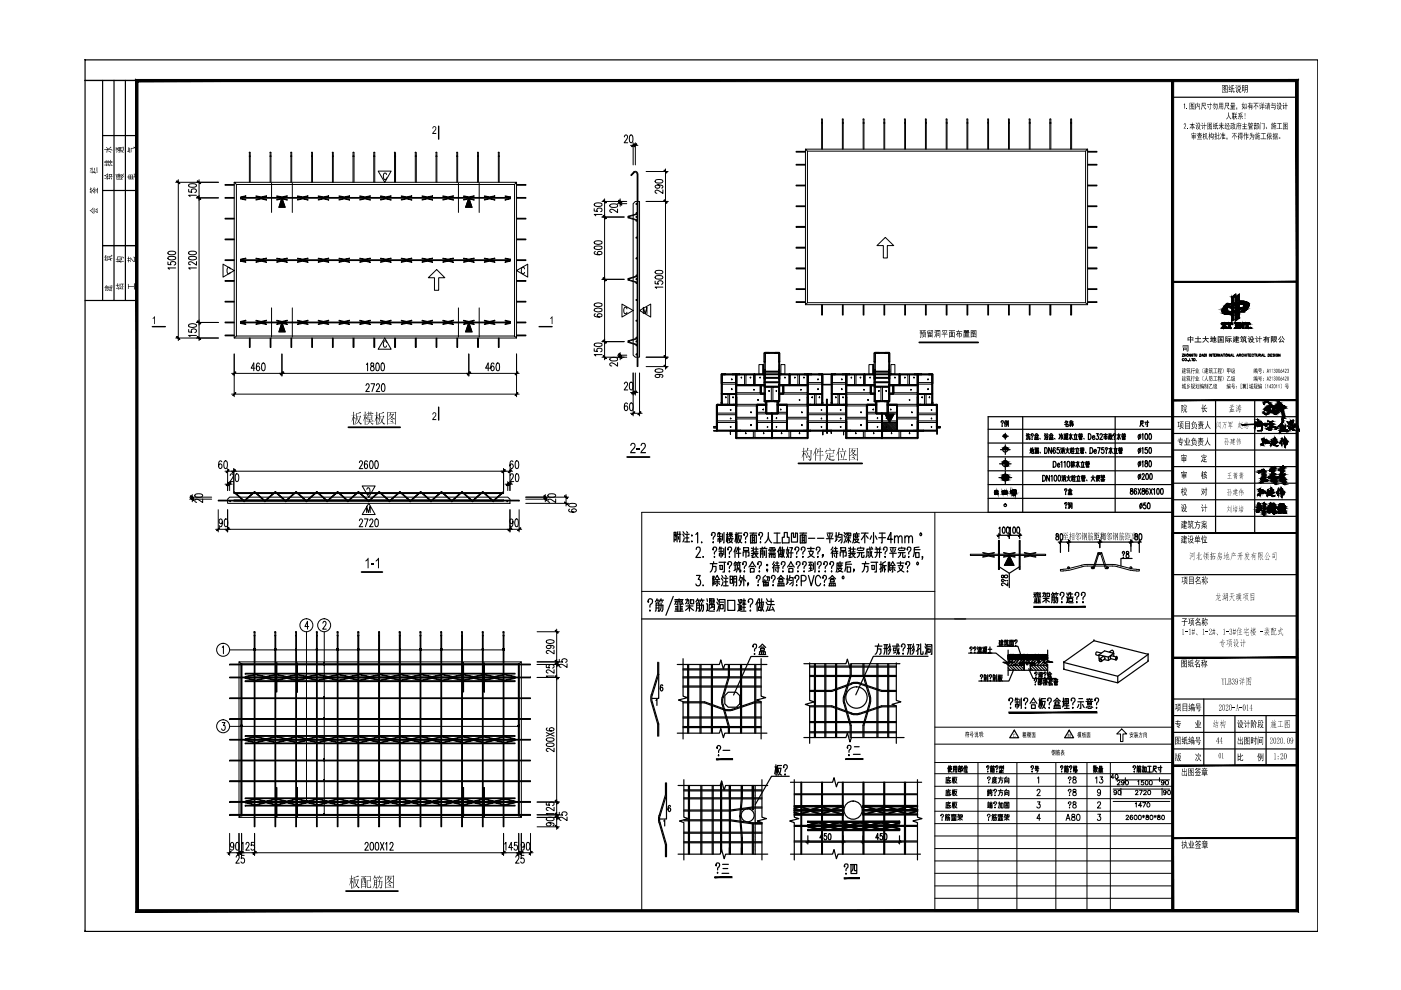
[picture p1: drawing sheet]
<svg xmlns="http://www.w3.org/2000/svg" width="297mm" height="210mm" viewBox="0 0 297 210" stroke-linecap="round" stroke-linejoin="round" font-family="sans-serif">
<path d="M18 12.7h.1M18 197.5h.1" fill="none" stroke="#000" stroke-width=".25"/>
<g fill="none" stroke="#000" stroke-width=".21">
<path d="M199.5 172.9v.1l.2-.4a.36 .36 0 0 1 .3 .4 .36 .36 0 0 1-.3 .4v.1M199.7 173.8v.1zM200.4 173.9l.1-.8h.3l-.1 .8M200.5 173.3h.3M200.5 173.6h.3M200.5 172.8h.4M200.6 172.6l-.2 .3M200.7 166h.7M200.7 168.7h.7M200.7 171.3h.7M200.7 172.8l.1 .2M200.8 165.5h.7"/>
<path d="M200.8 168.1h.7M200.8 170.8h.7M200.9 173.3h.4l-.1 .6M201 172.8h.4M201.1 164.7v.2M201.1 167.3v.3M201.1 170v.2M201.1 173.1l-.2 .8M201.1 172.6l-.2 .3M201.2 165.1l.1 .6 .2 .2v-.1M201.2 165.8l-.5 .1M201.2 167.8l.1 .6 .2 .2v-.1"/>
<path d="M201.2 168.5l-.5 .1M201.2 170.4v.4l.3 .4v-.1M201.2 171.1l-.5 .1M201.2 172.8l.1 .2M201.4 165.1l-.6 .1v.7M201.4 167.7l-.6 .2v.6M201.4 170.3l-.6 .2v.7M201.5 164.9h-.9l-.1 1.1M201.5 167.6h-.9l-.1 1.1M201.5 170.2h-.9l-.1 1.1M201.7 172.9h.3l-.1 .4M201.7 173.9h1"/>
<path d="M201.7 172.7h1M201.8 173.7h.3M201.8 173.8h.3M201.8 173.5h.3M201.9 172.9l-.2 .4M201.9 165h.3M201.9 167.6h.3M201.9 170.3h.3M202.1 164.7v1.3M202.1 167.3v1.4M202.1 170v1.3M202.1 173.4v.5"/>
<path d="M202.1 172.8l.1 .2M202.2 165.7l-.1-.7-.3 .9M202.2 168.3l-.1-.7-.3 .9M202.2 171l-.1-.7-.3 .9M202.2 172.6v.1M202.3 165.1h.5l-.2 .6-.2 .3M202.3 167.8h.5l-.2 .6-.2 .3M202.3 170.4h.5l-.2 .6-.2 .3M202.4 165.3l.2 .5 .3 .2M202.4 167.9l.2 .5 .3 .3M202.4 170.5l.2 .6 .3 .2M202.4 172.8l-.2 .5"/>
<path d="M202.4 173.7h.3M202.4 173.8h.3M202.4 173.5h.3M202.4 173.4v.5M202.6 172.9l.1 .4M202.6 173.2l-.2 .1M202.7 172.8l-.3 .1v.4M202.9 164.8h-.6l-.2 1.2M202.9 167.5h-.6l-.2 1.2M202.9 170.1h-.6l-.2 1.2M203 173.9l.5-.4 .5 .4M203 172.8h.5v.3l-.2 .1"/>
<path d="M203.1 173.4h.9M203.2 172.6l-.2 .6M203.5 173.3v.6M203.7 172.8h.3v.4h-.3zM209.4 172.9l-.1 .1a.31 .31 0 0 1 .3-.4 .31 .31 0 0 1 .3 .3 .31 .31 0 0 1-.2 .3l-.1 .3M209.4 170.3h.4M209.4 165a.29 .29 0 0 1 .2-.3 .29 .29 0 0 1 .4 .2 .29 .29 0 0 1-.2 .4l-.2 .3M209.4 167.5h.3v.4h-.3zM209.4 168.1v.6M209.5 170.5v.6M209.6 167.9v.7M209.6 170v.3"/>
<path d="M209.6 168.2h.2M209.6 173.8v.1zM209.6 165.9v.1zM209.7 170.4l-.1 .7M209.8 168.5l-.4 .2M209.8 167.6h.6M209.8 171.2h-.4M209.8 168.1h.5M209.8 170.5h.6M209.8 171.3v-.6h.6l-.1 .6M209.9 170.1v.2h.4v-.2M209.9 168h.4"/>
<path d="M210 168.1l-.1 .2h.4v.4h-.2M210 170.7v.6M210.1 167.6l.3 .4M210.1 167.3l-.3 .7M210.1 170.5l-.2 .2M210.1 170v.3M210.2 170.7v.6M210.3 173.9l.1-.8h.3v.8h-.1M210.4 173.3h.8v.5l-.1 .1M210.4 173.6h.3M210.4 172.8h.4M210.5 172.6l-.2 .3"/>
<path d="M210.5 165.6h.7l-.3 .3-.4 .1M210.5 165.2h.8M210.6 172.8l.1 .2M210.6 165.6l.3 .3 .4 .1M210.7 165v.4h.4v-.4M210.7 167.6v.1a.28 .28 0 0 1 .3-.3 .28 .28 0 0 1 .3 .3l-.4 .5M210.7 170.3a.29 .29 0 0 1 .2-.3 .29 .29 0 0 1 .4 .2 .29 .29 0 0 1-.2 .4l-.2 .3M210.9 168.6h.1zM210.9 171.2h.1zM210.9 164.7v.2M210.9 172.8h.4M211 173.1v.6l-.2 .2"/>
<path d="M211 172.6l-.2 .3M211.1 172.8l.1 .2M211.3 164.9h-.8l-.2 1.1M211.6 172.9h.3l-.1 .4M211.6 173.9h1M211.6 172.7h1M211.6 170.3h.5v.9l-.2 .1M211.6 165h1.1M211.6 167.6h1.1M211.7 173.7h.3M211.7 173.8h.3M211.7 173.5h.3"/>
<path d="M211.8 172.9l-.2 .4M211.9 170l-.3 1.3M212 173.4v.5M212 172.8l.1 .2M212 165.4h.5v.5l-.2 .1M212 165a.99 .99 0 0 1-.4 1M212 168h.5v.5l-.2 .2M212 167.6l-.1 .7-.3 .4M212.1 172.6v.1M212.2 164.7v.3M212.2 167.3v.3M212.3 172.8l-.2 .5"/>
<path d="M212.3 173.7h.3M212.3 173.8h.3M212.3 173.5h.3M212.3 173.4v.5M212.3 170.3h.4v1h-.4zM212.5 172.9l.1 .4M212.5 173.2l-.2 .1M212.6 172.8l-.3 .1v.4M212.9 173.9l.5-.4 .6 .4M212.9 172.8h.5v.3l-.2 .1M213 173.4h.9M213 166v-1h.9v1h-.1"/>
<path d="M213 168.7v-1.1h.9v1.1h-.1M213 170.1h.9v1.2h-.9zM213.1 172.6l-.2 .6M213.2 170.4h.6M213.2 165.4h.5v.4h-.5zM213.2 168h.5v.4h-.5zM213.3 170.7h.4v.5h-.4zM213.4 164.7l-.3 .3M213.4 167.3l-.3 .3M213.4 173.3v.6M213.5 170.2v.5M213.6 172.8h.4v.4h-.4z"/>
<path d="M219.9 167.7l.2-.4 .4 .2v.4l-.7 .8h.8M220 165l.2-.3v1.3M220 170h.5l-.3 .5a.4 .4 0 0 1 .3 .6 .4 .4 0 0 1-.7 0M220.6 173.5h-.8l.5-.9v1.3M226 173.9l.4-1.3 .5 1.3M226.2 173.5h.5M226.6 165v.1l-.1-.1 .2-.3a.34 .34 0 0 1 .4 .3 .34 .34 0 0 1-.3 .4v.2M226.6 167.6v.1l-.1-.1 .2-.3a.36 .36 0 0 1 .4 .4 .36 .36 0 0 1-.3 .4v.1M226.6 170.3v.1l-.1-.1a.29 .29 0 0 1 .2-.3 .29 .29 0 0 1 .4 .2 .29 .29 0 0 1-.2 .4l-.1 .3M226.7 168.6h.1zM226.7 171.2h.1zM226.8 165.9v.1z"/>
<path d="M227.3 172.7v.4a.47 .47 0 0 1 .6 .3 .47 .47 0 0 1-.2 .5 .42 .42 0 0 1-.5-.4 .42 .42 0 0 1 .5-.4l.2-.1-.1-.3zM227.5 164.8v.3a.49 .49 0 0 1 .6 .3 .49 .49 0 0 1-.2 .6 .42 .42 0 0 1-.5-.4 .42 .42 0 0 1 .6-.4l.1-.4zM227.5 167.4v.4a.49 .49 0 0 1 .6 .3 .49 .49 0 0 1-.2 .6 .43 .43 0 0 1-.5-.5 .43 .43 0 0 1 .6-.3l.1-.2v-.3zM227.5 170.1v.3a.49 .49 0 0 1 .6 .3 .49 .49 0 0 1-.2 .6 .42 .42 0 0 1-.5-.4 .42 .42 0 0 1 .6-.4l.1-.2v-.2zM228.4 172.7l.2-.1a.72 .72 0 0 1 .4 .7 .72 .72 0 0 1-.4 .6h-.2l-.2-.5zM232.2 165l.3-.3v1.3M232.7 170.3l.2-.3 .4 .1v.4l-.6 .8h.7M232.7 172.6h.6l-.3 .5a.4 .4 0 0 1 .4 .7 .4 .4 0 0 1-.7-.1M233.2 164.7h.6l-.3 .5a.4 .4 0 0 1 .3 .6 .4 .4 0 0 1-.7 0M233.3 167.8a.36 .36 0 0 1-.4 .3 .36 .36 0 0 1-.2-.5 .36 .36 0 0 1 .5-.2l.1 .4a.62 .62 0 0 1-.4 .9l-.2-.2M236 167.3h12M236 169.9h12"/>
<path d="M236.2 164.8h-.7l.5-.6v.9M236.6 164.2a.43 .43 0 0 1 .4 .4 .43 .43 0 0 1-.4 .5l-.2-.4zM236.7 167.9a.29 .29 0 0 1-.3 .2 .29 .29 0 0 1-.3-.3 .29 .29 0 0 1 .4-.2 .47 .47 0 0 1 .2 .5 .47 .47 0 0 1-.5 .3M236.9 165.7a.28 .28 0 0 1 .3-.2 .28 .28 0 0 1 .2 .2l-.5 .7h.6M237.2 164.8l-.6 .6h11.3M237.2 167.6a.43 .43 0 0 1 .5 .4 .43 .43 0 0 1-.5 .4l-.2-.3zM237.7 167.1v1.5M238.3 165.8a.3 .3 0 0 1-.3 .2 .3 .3 0 0 1-.3-.3l.3-.2a.45 .45 0 0 1 .3 .5 .45 .45 0 0 1-.5 .4v-.1M238.6 164.9v.8M238.8 165.5h.1a.45 .45 0 0 1 .4 .5 .45 .45 0 0 1-.5 .4l-.2-.4zM238.8 173.1l.1-.3 .4 .2-.6 .8h.6M240.1 173l-.2-.2a.45 .45 0 0 0-.3 .5 .45 .45 0 0 0 .4 .4l.2-.2-.2-.3h-.3l-.1 .3"/>
<path d="M240.6 172.9a.43 .43 0 0 1 .5 .4 .43 .43 0 0 1-.5 .4l-.1-.3zM240.7 170.4l.2-.2v.9M240.7 167.8l.2-.2 .4 .1-.6 .8h.6M241.2 165.7l.2-.2v.9M241.5 172.9a.43 .43 0 0 1 .5 .4 .43 .43 0 0 1-.5 .4l-.2-.3zM241.6 167.6h.6l-.4 .9M242.1 170.8h-.7l.5-.6v.9M242.2 173l.5 .2M242.3 170.2h.6l-.5 .9M242.4 165.5h-.4v.4a.32 .32 0 0 1 .5 0 .32 .32 0 0 1-.1 .4 .32 .32 0 0 1-.5-.1M242.4 172.8v.6M242.5 167.8a.28 .28 0 0 1 .3-.3 .28 .28 0 0 1 .2 .3l-.6 .7h.7"/>
<path d="M242.7 173l-.5 .2M243 165.5h.1a.45 .45 0 0 1 .3 .5 .45 .45 0 0 1-.4 .4l-.2-.4zM243 172.9v.2a.39 .39 0 0 1 .4 .2 .39 .39 0 0 1 .1 .4l-.3 .1a.31 .31 0 0 1-.2-.4 .31 .31 0 0 1 .4-.2l.1-.3zM243.3 170.3a.39 .39 0 0 1 .5 .4 .39 .39 0 0 1-.6 .2zM243.5 167.6a.43 .43 0 0 1 .5 .4 .43 .43 0 0 1-.5 .4l-.2-.3zM243.8 165.5h.2a.45 .45 0 0 1 .3 .5 .45 .45 0 0 1-.5 .4l-.1-.4zM243.9 172.9a.43 .43 0 0 1 .5 .4 .43 .43 0 0 1-.5 .4l-.1-.3zM244.7 173l.5 .2M244.9 172.8v.6M245.2 173l-.5 .2M245.5 172.9v.2a.39 .39 0 0 1 .4 .2 .39 .39 0 0 1 0 .4l-.3 .1a.31 .31 0 0 1-.2-.4 .31 .31 0 0 1 .4-.2l.1-.3zM245.8 164.9v.8"/>
<path d="M246.4 167.1v1.5M246.4 172.9a.43 .43 0 0 1 .5 .4 .43 .43 0 0 1-.5 .4l-.1-.3zM246.8 165.8a.29 .29 0 0 1-.4 .2 .29 .29 0 0 1-.1-.4l.2-.1a.46 .46 0 0 1 .3 .5 .46 .46 0 0 1-.5 .4v-.1M247.2 165.5h.2a.45 .45 0 0 1 .3 .5 .45 .45 0 0 1-.5 .4l-.1-.4zM247.2 167.9a.28 .28 0 0 1-.4 .2 .28 .28 0 0 1-.1-.4 .28 .28 0 0 1 .5 0l-.1 .7h-.4M247.7 167.6a.43 .43 0 0 1 .5 .4 .43 .43 0 0 1-.5 .4l-.1-.3z"/>
</g>
<!-- layer: PUB_TITLE -->
<path d="M18 12.7h261.4v184.8h-261.4z" fill="none" stroke="#000" stroke-width=".25"/>
<path d="M29.3 192.9l-.5 .4 246-.4zM28.8 193.3l246-.4 .5 .4zM274.8 17.3v175.6l.5 .4zM274.8 17.3l.5-.5v176.5zM29.3 17.3h245.5l.5-.5zM28.8 16.8h246.5l-246 .5zM28.8 16.8l.5 176.1v-175.6zM28.8 16.8l.5 176.1-.5 .4z" fill="#000" stroke="#000" stroke-width=".21"/>
<!-- layer: TK -->
<path d="M18 17.1h11h-11M21.8 17.1v23.3M24.2 17.1v46.6M26.6 17.1v46.6M21.8 28.7h7.2M21.8 40.4v11.7h7.2h-7.2v11.6M21.8 40.4h7.2M18 63.7h11" fill="none" stroke="#000" stroke-width=".25"/>
<g fill="#000">
<path d="M251 26.2h.1a.3 .3 0 0 1 .4 .2 .3 .3 0 0 1-.2 .4l-.2 .4 .4 .1h-.5l.2-.5a.25 .25 0 0 0 .2-.4 .25 .25 0 0 0-.4 .1zM251.1 22l.1-.1v1.1h-.1v-.9l-.1 .2zM251.6 22.9l.1 .1zM251.6 27.1l.2 .2zM252.3 26.3h.4v-.3l.1 .3h.5v.1h-.4l.4 .8-.3-.2-.2-.5v.6h.3v.1h-.3l-.1 .3v-.3h-.2v-.1h.2v-.6l-.4 .8-.1-.2 .4-.7h-.3zM253.4 22h.5v-.2l.1 .2h.5l-.1 1.2-.2-.1h.1v-1h-.3v.2l.3 .4-.1 .1-.2-.4-.3 .4-.1-.1 .3-.6h-.3v1.1h-.2zM257.4 21.8h.1l-.1 .2h.8l-.2 1.2h-.1l-.1-.1h.2l.1-1h-.2l-.1 .5-.3 .6-.2-.1 .3-.3 .2-.7h-.2l-.2 .6h-.3l.4-.3 .1-.3h-.2l-.2 .4-.1-.1zM258.5 26.2h.4v-.2h.1v.2h.4v.2l-.4-.1v.3h.5v.1h-.5l.5 .5v.1l-.5-.5v.7h-.1v-.7l-.5 .5v-.1l.4-.5h-.4v-.1h.5v-.3l-.4 .1zM260.4 23.8l.2 .1v.7l.5 .6-.1 .1-.3-.3-.2-.5-.3 .7h-.2l.3-.4zM260.1 29.2h.1l-.1 .5zM262.1 22.8h.2l-.1 .5zM267.4 28.2h1v.2h-.5v1h.6v.1h-1.2v-.1h.5v-1h-.4z"/>
<path d="M268.4 26.9l.2 .4-.1 .1zM270.8 26.1h.9v.1h-.3v1.1l.5-.1v.1h-1.2v-.1l.5 .1v-1.1h-.4zM27.1 60.2h.2v.5h1.1v-.6h.2v1.3h-.2v-.6h-1.1v.5h-.2zM249.8 93h.4l.1-.2v.2h.5v.2h-.5l-.1 .2h.7v.2h-.7l-.1 .1 .6 .1-.3 .5 .3 .1-.1 .1-.5-.3v-.1a.25 .25 0 0 0 .3 .1 .25 .25 0 0 0 .2-.3h-.6l.1-.3h-.4v-.2h.4l.1-.2h-.4zM255.9 92.8h.2v.8l.6 .7-.2 .2-.5-.9-.2 .6-.3 .3-.1-.1 .4-.5zM255.9 89.3h.2v.7l.6 .8-.1 .2-.6-1-.3 .8-.2 .2-.1-.2 .5-.5zM259.2 89.6l1-.1h-.2a.31 .31 0 0 0-.3 .1 .31 .31 0 0 0-.1 .3h.4l-.2 .7a.17 .17 0 0 1 .1 .2 .17 .17 0 0 1-.3 0 .17 .17 0 0 1 0-.2l.1 .2 .1-.8a.32 .32 0 0 0-.4 .4l-.3 .4 .2-.2 .3-1zM260.3 100.3h.8h-.5l.1 .5h.3l-.3 .1v.5l.5 .1-1 .1 .4-.2v-.5h-.3l.3-.1v-.5zM265.3 117.5l.4-.1 .1-.4 .1 .1a.18 .18 0 0 0-.1 .3 .18 .18 0 0 0 .3 0h.3l-.6 .1-.2 .2h.5v1.1l-.2-.2 .2 .1v-.9h-.5v.2h.4l-.4 .1v.1h.5l-.5 .1v.5v-1.1l-.4 .5 .4-.7zM250.7 133.4l.2-.1v1.2l.1 .1h-.3l.1-.1v-1zM250.7 131.1h.9l-.4 .6h.6v.2h-.6l-.1 .8-.2-.1 .2-.1v-.6h-.6v-.2h.6v-.2l.4-.3h-.8zM251.2 133.9h.7z"/>
<path d="M252.1 133.4l.2-.1v1.2l.2 .1h-.4l.2-.1v-1zM253.6 134.3l.2 .2v.2zM255 133.4l.2-.1v1.2l.2 .1h-.4l.1-.1v-1zM255.6 133.9h.6zM256.4 133.4h.1a.39 .39 0 0 1 .4 .2 .39 .39 0 0 1-.3 .5l-.2 .4h.4l.1-.2v.3h-.6l.5-.9a.21 .21 0 0 0 0-.3 .21 .21 0 0 0-.3 0 .21 .21 0 0 0 0 .3h-.1zM257.9 134.3l.3 .2v.2zM259.1 135.5l.1 .4h.4l-.5 .1v.2h.7l-.7 .1-.1 .2h.5l-.3 .4 .2 .3-.5-.4 .3 .2 .2-.4-.4 .1v-.4h-.4l.4-.1 .1-.2-.3-.1a.3 .3 0 0 0 .3-.1 .3 .3 0 0 0 0-.3zM259.3 133.4l.3-.1v1.2l.2 .1h-.5l.2-.1v-1zM259.9 133.9h.7zM260.7 133.4a.3 .3 0 0 1 .5 .1 .3 .3 0 0 1-.2 .4l.2 .2-.1 .4a.2 .2 0 0 1-.3 .1 .2 .2 0 0 1 0-.3 .17 .17 0 0 0 .1 .3 .17 .17 0 0 0 .2-.2v-.4l-.2-.1 .2-.2a.21 .21 0 0 0 .1-.2 .21 .21 0 0 0-.3-.1 .21 .21 0 0 0-.1 .2zM260.8 125.9h.8h-.4v.1a.18 .18 0 0 0 0 .3 .18 .18 0 0 0 .3 0l.3 .1h-.6l.4 .9h.2h-.3l-.3-.9-.2 .6-.4 .4 .4-.6a.21 .21 0 0 0 .1-.3 .21 .21 0 0 0-.3 0l-.2-.1h.2a.29 .29 0 0 0 .4-.1 .29 .29 0 0 0 0-.4zM267.2 133.9h.6z"/>
<path d="M249.3 152.9h.4v-.3l.1 .3h.5v.2l-.5-.1-.1 .3h.7v.1h-.7l-.1 .2h.6l-.3 .5 .2 .2-.6-.2 .1-.2a.26 .26 0 0 0 .2 .1 .26 .26 0 0 0 .2-.2h-.5l.1-.4h-.5v-.1h.5v-.3l-.3 .1zM258.5 149.4h.4l.1 .3-.5 .8h.4l.1-.2v.4h-.6l.5-.8a.24 .24 0 0 0 0-.4 .24 .24 0 0 0-.4 0l.1 .3-.2-.1zM259.9 149.5h.1a.32 .32 0 0 1 .4 .1 .32 .32 0 0 1-.2 .5l-.3 .4h.4l.1-.2v.4h-.5l.4-.9a.21 .21 0 0 0 0-.3 .21 .21 0 0 0-.3 .1v.2l-.1-.1zM261.3 149.9l.6 .1zM262.5 156.4h.1v.4h.3v-.6h.1v.6h.4v-.4h.1v.6h-.5v.6h.4v-.5h.1v.8l-.1-.1h-1v-.7l.1 .5h.4v-.6h-.4zM262.8 149.9l.6 .1zM264.3 149.5l.2-.1v1.1l.2 .2h-.4l.2-.1v-1.1zM269.3 156.5h.1a.36 .36 0 0 1 .4 .2 .36 .36 0 0 1-.2 .4l-.3 .5h.4l.1-.2v.2h-.5l.4-.7a.22 .22 0 0 0 0-.4 .22 .22 0 0 0-.3 .2l-.1 .1zM270.1 159.8l.3-.1v1.2l.2 .1h-.5l.2-.1v-1zM270.8 156.4a.4 .4 0 0 1 .5 .3 .4 .4 0 0 1-.3 .5l-.2 .4h.3l.2-.2-.1 .2h-.5l.4-.8a.21 .21 0 0 0 0-.3 .21 .21 0 0 0-.3 .1v.2h-.1zM271 153h.8a.24 .24 0 0 0-.3 0 .24 .24 0 0 0 0 .2v.8l.6 .1-1.2 .1-.1-.1h.6v-1h-.3zM272.2 157.5l.1 .2z"/>
<path d="M250.6 163h.1v.5h.4l-.1-.7h.2v.7h.3v-.5h.1v.6h-.4v.7h.3v-.5h.2v.7l-.2-.1h-.9v-.6h.1v.5h.4v-.7h-.5zM271.6 159.8a.36 .36 0 0 1 .5 .2 .36 .36 0 0 1-.3 .4l-.2 .5h.3l.2-.2-.1 .3h-.5l.4-.9a.23 .23 0 0 0 .1-.3 .23 .23 0 0 0-.4 0 .23 .23 0 0 0 0 .3z"/>
<path d="M259.1 18h1.2v1.7h-1.2zM259.2 18.2v1.3h.9v-1.3zM259.5 18.2l.5 .1-.1 .2a.2 .2 0 0 0-.1 .3 .2 .2 0 0 0 .3 .1v.1l-.4-.2-.3 .2-.1-.1a.17 .17 0 0 0 .2-.1 .17 .17 0 0 0 0-.2l-.1 .1-.1-.1zM259.5 19.1l.3 .2v.1l-.3-.1zM259.6 18.9l.2 .1v.2zM259.5 18.5l.2 .2 .1-.2z"/>
<path d="M261 18.1l.6-.1 .1 .2h-.3v.5h.3v.1h-.3v.1l.2 .6 .1-.2a.17 .17 0 0 1 0 .2 .17 .17 0 0 1-.2 .1l-.2-.8h-.2v.6l.1-.2 .1 .2-.2 .3-.1-.1zM260.7 18l.1 .1-.2 .5h.2l.1-.3 .1 .1-.3 .6 .3-.1-.5 .2 .2-.4-.2-.1zM261.2 18.2l-.1 .5h.2v-.5zM260.5 19.4l.5-.2-.1 .2-.3 .1z"/>
<path d="M262.4 18.4h.4v-.4h.2l-.1 .4h.2v.6h-.2v.5l.2-.2v.3h-.3v-.6h-.2l-.1 .6h-.3l.4-.5-.2-.1zM261.9 18.5h.3v.8l.2-.1-.3 .4v-.9h-.2zM262.5 18.5v.3h.4v-.3zM262 18l.2 .4-.2-.3zM262.4 18h.1l.1 .4z"/>
<path d="M264 18h.5v1.5l-.2 .2 .1-.7h-.3l-.2 .7-.1-.1 .2-.6zM263.4 18.1h.4v1.2l-.3-.1v.2h-.1zM264.1 18.2v.3h.3v-.3zM264.1 18.6v.3h.3v-.3zM263.5 18.7v.3h.2v-.3zM263.5 18.2v.3h.2v-.3z"/>
<path d="M19.1 36.4h.4l.1-.1v.1h.2h-.1l.3-.2 .1 .1-.2 .1h.9v.1h-.9l.4 .2v.1l-.7-.3v.2h-.1v-.2h-.4zM19.1 35.6l.4 .2v-.3h.1v.7h-.1v-.3l-.4-.2zM20.5 35.5h.1v.8h-.1zM19.9 35.6h.2v.6h-.2zM19.1 36.1l.3-.1-.2 .2z"/>
<path d="M19.9 39.7l.2 .1-.2 .2 .2 .1v.6h-.2l.2 .3-.1 .1-.5-.6zM20.2 40h.2a.17 .17 0 0 0 .2 .1 .17 .17 0 0 0 0-.3h.1v1.2h-.1v-.7zM19.2 40.4h.1v.2l.2-.1v.1l-.2 .1 .3 .2-.1 .1-.5-.2 .2-.1zM19.2 39.8l.4 .2-.3 .1 .1 .3-.4-.2 .2-.1zM19.9 40.1l-.1 .2a.17 .17 0 0 0-.1 .2 .17 .17 0 0 0 .2 .1zM20.2 40.4l.3-.1-.3 .2zM20.2 40.7l.3-.1-.3 .2z"/>
<path d="M22.4 31.3l.2-.1 .2 .2a.42 .42 0 0 0 .7-.3l.1 .1-.2 .2-.6 .3h.9l.1 .2-.1 .1v-.2h-1.6v-.1l.7-.1zM22.6 31.9l1 .4-.1 .1-.8-.4v.3h-.1z"/>
<path d="M22.1 34.9h.4v-.1l.5 .1-.1-.1h.2v.1h.6l.1 .2h-.6v.1l-.1 .1-.1-.2h-.4l-.1 .1v-.1h-.4zM22.1 34.2h.4l-.1-.2h.2v.2h.3v-.2h.1v.2h.3v-.3h.2v.3h.3v.1h-1.7zM22.1 34.4h1.7v.1h-.3v.3h-.2v-.3h-.3v.2l-.1-.2h-.3v.3h-.2l.1-.3h-.4z"/>
<path d="M23.1 36.9h.7l-.1 .4 .1 .2h-.7zM22.1 37.1h.4l.3-.4 .1 .1-.1 .2h.1l-.1 .4 .2 .1-.1 .1-.8-.3zM22.2 37.7l.5 .2-.2-.4 .7 .3-.1-.2 .2 .1a.18 .18 0 0 1-.1 .3 .18 .18 0 0 1-.2-.1l-.2-.1 .1 .2-.2 .1-.6-.3zM23.2 37v.3h.3v-.3zM22.4 37.2l.4 .2v-.4zM23.5 37.6h.1l.1 .4-.1 .1z"/>
<path d="M24.6 31.2l.3 .3 .1-.3h.9v.2l-.2-.1v.2h.3l-.3 .1v.3h.3v.1h-1v-.3l-.2 .1-.1-.1 .2-.1-.2-.2v.6h-.1zM26 31.1h.2l-.2 1.1 .2 .1h-.9l-.2 .1 .1-.3 .8-.1zM25.4 31.3v.2h.1v-.2zM25.4 31.6v.3h.1v-.3zM25.1 31.3v.2h.1v-.2zM25.1 31.6v.3h.1v-.3zM24.6 32.2h.3l-.3 .1z"/>
<path d="M24.7 36.9l.4 .1 .1-.2v.4l.1 .1v-.5h.1v.5h.2v-.4l.4 .2 .2-.3v.1l-.2 .3 .2 .3-.2-.2-.3 .1 .4 .2-.1 .1-.4-.3-.3 .2v-.3h-.1v.2h-.1v-.4zM24.7 37.6h1.2l-.1 .3 .2 .2h-1.3zM24.5 36.9h.1l.1 .1 .1 .5-.2 .1zM25.3 37.8v.1h.4v-.1zM24.8 37.8v.1h.4v-.1zM25.7 37v.3l.2-.1zM24.8 37.2l.2 .1h-.2zM24.8 37.5h.3z"/>
<path d="M27.7 31.4l.8-.1-.2-.1a.21 .21 0 0 1 .3-.1 .21 .21 0 0 1 0 .3 .21 .21 0 0 1-.3 .1h-.4v.8h-.2zM27.1 31.2h.2v.9l.3 .2v.1l-.7-.3 .1-.1h.1zM27.4 31.3h.2v.8h-.2z"/>
<path d="M27.3 37h.9v.5h.3v-.5l-.2-.1 .1-.1 .2 .1 .1 .6-.5 .1v.3l.2 .1h-1.1v-.4h-.3v-.1h.3zM27.8 37.1v.4h.3v-.4zM27.8 37.6v.3h.3v-.3zM27.4 37.1v.4h.2v-.4zM27.4 37.6v.3h.2v-.3z"/>
<path d="M252.7 28.6h.4v-.1l.4 .1v.7h-.3v.3l-.1-.3h-.4zM252.6 28.3h.4l.1-.2 .1 .2h.4v.3l-.1-.2h-.9v.2zM253.2 29v.2h.2v-.2zM252.8 29v.2h.3v-.2zM253.2 28.7v.2h.2v-.2zM252.8 28.7v.2h.3v-.2z"/>
<path d="M252.2 21.8h1v1.4h-1zM252.3 21.9v1.1h.8v-1.1zM252.6 21.9l.4 .2-.2 .3 .3 .1-.1 .1-.2-.1-.4 .1 .2-.2v-.1h-.2zM252.6 22.7l.3 .3-.4-.1zM252.6 22.6h.3v.2zM252.6 22.2l.1 .2 .2-.2z"/>
<path d="M253.8 26.7h.6l-.1 .4a.2 .2 0 0 0 0 .2 .2 .2 0 0 0 .3 0l-.1 .2-.3-.2-.3 .2-.2-.1a.29 .29 0 0 0 .4-.2 .29 .29 0 0 0-.2-.4zM254 26h.3v.5h.3v.1h-.3v-.4h-.3l-.2 .4zM253.4 26.5h.3v.6l.1-.1 .1 .1-.2 .3-.1-.8zM254 26.8l.2 .3 .1-.3zM253.6 26l.2 .2-.1 .1z"/>
<path d="M253.8 28.3h.5v-.2h.1v.2h.4v.1h-.3l.4 .3-.1 .2-.4-.5v.4h.3v.5h-.7v-.5h-.3l.4-.4h-.3zM253.8 29.4h1v.1h-1zM254.1 29.1v.1h.5v-.1zM254.1 28.9v.1h.5v-.1zM254.3 28.4l-.3 .4h.3z"/>
<path d="M255.4 26l.1 .5h.3v.1h-.3v.9l-.1-.9h-.3v-.1h.3zM254.7 26.5h.3v.6l.1-.1 .1 .1-.3 .3v-.8h-.2zM254.8 26.1l.1-.1 .2 .3-.1 .1z"/>
<path d="M254.8 21.8h.8v.7l-.4-.1 .2 .4 .3 .3v.1l-.3-.2-.3-.6h-.2l-.1 .4a.22 .22 0 0 1 .1 .3 .22 .22 0 0 1-.3 .1l.2-.5zM254.9 21.9v.3h.6v-.3z"/>
<path d="M255.5 28.2h.4v1.2l.2-.1v.2h-.3v-1.2h-.1l-.1 1-.2 .3v-.1l.1-.3zM255.2 28.2h.1v.2h.2v.2h-.2v.2l.1-.1 .1 .3h-.1l-.1-.2v.8h-.1v-.7l-.1 .3h-.1z"/>
<path d="M255.9 22.1h.7v-.3l.1 .3h.3v.1h-.3v1h-.3v-.1l.2-.1v-.8h-.7zM256 22.4h.2v.5z"/>
<path d="M256.4 28.1l.3 .3-.2 .1 .2 .5h-.1l-.1-.2v.8h-.1l.1-.8-.2 .3h-.1l.2-.4-.1-.2 .2-.1zM256.8 28.1l.2 .1-.1 .2h.4v.7a.21 .21 0 0 1 0 .4 .21 .21 0 0 1-.3-.1h.2v-.9h-.4l-.1 .2zM256.8 28.6l.2 .1-.2 .4h.2v-.3v.5v-.1a.2 .2 0 0 1-.3 .1 .21 .21 0 0 1 .1-.4z"/>
<path d="M256 26h1v1.5h-1zM256.1 26.1v1.2h.8v-1.2zM256.4 26.2l.4 .1-.1 .2a.17 .17 0 0 0-.1 .2 .17 .17 0 0 0 .2 .1v.1l-.3-.2-.3 .2-.1-.1 .3-.1-.1-.2-.1 .1zM256.3 27l.3 .2-.3-.1zM256.4 26.8l.3 .1-.1 .1zM256.4 26.4l.1 .2 .1-.2z"/>
<path d="M257.6 28.1h.2l.1 .5h-.2v.3h.2l-.2 .1v.5l-.1 .1v-.6l-.1 .1v-.1l.1-.1v-.3h-.1v-.1h.1zM258.2 28.1h.2v.6l.1-.2 .1 .1-.2 .2v.7l.1-.2v.2h-.2zM257.9 28.2l.1 .5h.2l-.2 .1v.6l.1-.1 .1 .1-.2 .2z"/>
<path d="M257.6 26.1l.5-.1-.1 .2v.4h.2v.1h-.2v.1l.1 .5 .1-.2 .1 .2a.26 .26 0 0 1-.3 0 .26 .26 0 0 1-.1-.4v-.2h-.2v.5l.2-.1v.1l-.3 .2zM257.3 26l.2 .1-.2 .4 .3-.2-.3 .5 .3 .1-.4 .1 .2-.4-.2-.1zM257.7 26.2v.4h.2v-.4zM257.2 27.2l.4-.1-.4 .2z"/>
<path d="M258.5 21.8h.8v1.4h-.2v-.2h.1v-.4h-.2v.6h-.2v-.6h-.2l-.1 .5-.2 .1 .2-.5zM259 21.9v.3h.2v-.3zM259 22.3v.3h.2v-.3zM258.6 21.9v.3h.2v-.3zM258.6 22.3v.3h.2v-.3z"/>
<path d="M259.2 28.1l.1 .1-.1 .2h.6v.1h-.3v.2h.3v.1h-.3v.2h.3l-.3 .1v.2h.3v.2h-.6l-.1 .1v-.9l-.1 .1v-.1zM258.9 28.9l.1 .1-.2 .5zM259.2 28.8v.2h.2v-.2zM259.2 28.5v.2h.2v-.2zM259.2 29.1v.2h.2v-.2zM258.7 28.2l.3 .3-.1 .1zM259.4 28.2l.2 .1-.1 .1z"/>
<path d="M259.8 26l.2 .1-.2 .4h.2v-.2l.1 .1-.3 .5 .3 .1-.4 .1 .2-.5h-.3zM260.1 26.8h.5l-.2 .1v.4h.3v.1h-.6v-.1h.2v-.4zM260.1 26.1l.5 .1a.27 .27 0 0 0-.1 .3 .27 .27 0 0 0 .2 .2v.1l-.1-.1a.22 .22 0 0 0-.2-.2 .22 .22 0 0 0-.2 .2l-.1 .1v-.1l.4-.5h-.4zM259.6 27.2l.5-.1v.2l-.4 .1z"/>
<path d="M259.8 21.8h.8v.7l-.2-.1h-.2l.1 .4 .4 .2-.1 .2-.4-.3-.1-.5h-.3l-.1 .8h-.2l.3-.6zM259.8 21.9v.3h.6v-.3z"/>
<path d="M261.6 26h.1l-.1 .3h.4l-.3 .8 .3 .2-.1 .2-.2-.3-.3 .3-.1-.2a.32 .32 0 0 0 .3-.2 .32 .32 0 0 0-.1-.3l-.1-.2zM260.9 26.1h.6v.1h-.3v.4h.2l-.2 .5 .2-.1v.1l-.5 .2v-.8l.1 .6h.2v-.9h-.3zM261.6 26.4l-.1 .2 .2 .4v-.6z"/>
<path d="M261.2 23.9h.5l-.1 1.5h-.1v-.4l-.3 .1zM261.7 24.2h.3v-.3h.2l-.2 .3h.3v.1h-.3v.3h.3v.1l-.3 .1 .3 .6-.3-.6-.2 .5h-.1l.2-.4-.2-.3a.18 .18 0 0 0 .2-.1 .18 .18 0 0 0-.1-.2zM261.4 24.3v.3h.1v-.3zM261.4 24v.3h.1v-.3zM261.4 24.7v.2h.1v-.2zM261.8 23.8v.4z"/>
<path d="M260.9 22.4h.8v.4l-.3 .1 .4 .1h-.4v.1h.5v.1h-1.1v-.1h.5v-.1h-.4v-.1h.4l-.4-.1zM261 21.8h.7v.4h-.7zM260.8 22.3l1.1 .1zM261.1 22.1h.6zM261.1 21.9l.6 .1zM261.4 22.5l.3 .1zM261.1 22.5l.2 .1zM261.1 22.7h.2zM261.4 22.7h.3z"/>
<path d="M261.2 28.2h1.1v.1h-.5l-.1 .1v1.2v-.9l-.4 .5-.1-.1 .5-.8h-.5zM261.9 28.6l.3 .4v.2z"/>
<path d="M262.2 26.2h.4l.1-.2 .1 .2h.4h-.9l-.1 1.2zM262.6 26.5h.3v-.2h.2l-.1 .2h.2l-.2 .2v.7h-.2l.1-.7h-.3zM262.5 26.3l.1 .1-.1 1v-.7l-.2 .1zM262.6 26.8h.2v.3z"/>
<path d="M262.5 24l.9-.2 .1 .2h-.4l-.3 .3h.3l.1-.2 .2 .1-.6 .5 .5-.1h-.1l.1-.2 .2 .3-.1 .1h-.3l-.1 .5-.2-.1 .2-.1v-.3h-.4v-.2l.3-.2h-.3l.3-.4-.3 .1zM263.2 24.8l.3 .3-.1 .1zM262.6 24.9l.2 .1-.3 .3-.1-.2z"/>
<path d="M262.8 28.2h.6v.5h-.6zM262.8 28.8h.7l-.1 .2 .1 .1h-.1l-.1 .4h-.2l.2-.1v-.3h-.6l.6-.1v-.1h-.5zM262.7 28.5v1.1h-.1v-.7l-.1 .1h-.1zM262.6 28.2h.2l-.3 .4zM262.9 28.5v.1h.4v-.1zM262.9 28.3l.4 .1zM262.9 29.2l.1 .3z"/>
<path d="M263.9 24h.1v.8zM263.9 25h.1v.2h-.1z"/>
<path d="M263.4 26.3h1v.2l-.5-.1v.4h.4v.1h-.4v.4h.6v.1h-1.1v-.1h.4v-.4h-.4v-.1h.4v-.4l-.4 .1zM263.7 26l.3 .2-.1 .1z"/>
<path d="M263.9 22h.4v1.1l-.1-.2h-.2v.3zM263.5 21.7l.2 .1-.1 .3h.2l-.1 .6 .1 .3a.17 .17 0 0 0-.2-.1 .17 .17 0 0 0-.1 .2l-.2 .1 .1-.2a.19 .19 0 0 0 .1-.2 .19 .19 0 0 0-.2-.2l.1-.4-.1-.1h.2zM264 22.1v.7h.2v-.7zM263.5 22.2l-.1 .4 .2 .1 .1-.5z"/>
<path d="M264.2 28.1l.2 .1-.2 .2h.6v.1h-.4v.2h.3v.2h-.3v.2h.3v.2h-.3v.3h-.2v-1.1l-.1 .3-.1-.1zM263.9 28.1l.1 .1-.2 1.4v-.9l-.1 .2-.1-.1z"/>
<path d="M264.6 22h.3l.1-.3 .1 .1-.1 .2h.6l-.6 .1 .5 .1-.1 1h-.1l.1-.3h-.5l-.1 .3v-.7l-.2 .3-.1-.2 .4-.5zM264.9 22.4v.1h.5v-.1zM264.9 22.6v.2h.5v-.2z"/>
<path d="M264.8 26.7h.7v.3l-.6 .1h.6v.4h-.7zM264.6 26.5h.5v-.2l.1 .2h.4v.2v-.2h-.9l-.1 .2zM264.8 26h.1l-.1 .1h.3v.1h-.1v.2l-.2-.2-.2 .2zM265.3 26h.1l-.1 .1h.4v.1l-.2 .2-.1-.2-.2 .1zM264.9 27.2v.1h.5v-.1zM264.9 26.8h.5z"/>
<path d="M265.4 28.1h.1l-.1 .5h.5v.9h-.3l.2-.1v-.7h-.4l-.1 .5-.3 .4-.1-.1 .3-.3 .1-.5h-.3v-.1h.3zM265.5 28.9l.2 .3zM265 28.2l.3 .2-.1 .1z"/>
<path d="M266.6 28.7l.1 .1 .1-.3 .1 .2 .3-.1-.1 .6-.1-.1 .1-.3h-.2v.5l-.1-.4h-.1v.5h.4l.1-.1-.1 .2h-.4zM266.1 28.4h.4v.1h-.2v.2h.2v.8h-.2l.1-.7h-.1l-.1 .8v-1.1zM266.7 28.1v.2l.5 .1h-.5l-.1 .3zM266.3 28.2l.1 .1z"/>
<path d="M266.5 26.1h.4l-.2 .5 .2 .2a.21 .21 0 0 1 0 .4 .21 .21 0 0 1-.3-.1h.2l-.1-.4v-.5h-.1l-.1 1.3zM265.9 26.8h.5v.7l-.1-.2-.4 .2zM265.9 26.2h.2v-.2v.2h.3l-.1 .4 .1 .1h-.6l.2-.1-.1-.3 .2 .2-.1 .1h.2a.23 .23 0 0 0 0-.4 .23 .23 0 0 0-.3 .1zM266 27v.2h.3v-.2z"/>
<path d="M265.8 21.8h1v.1l-.5 .2v1.1h-.1v-.9l-.4 .5-.1-.1 .6-.8h-.5zM266.4 22.2l.4 .4-.1 .2z"/>
<path d="M267.4 22l.4 .1v-.4l.1 .1-.1 .3 .3-.1v.1h-.3v.3h.3v.1h-.3v.3h.3v.1a.24 .24 0 0 0-.3 0 .24 .24 0 0 0 0 .3h-.2l.1-.3h-.3v-.1h.3v-.3h-.3v-.1h.3v-.3h-.3zM267 22.2h.2v.7l.1-.1v.1l-.2 .3v-.8zM267 21.8h.2l.1 .3zM267.5 21.8l.1 .2z"/>
<path d="M267.5 26.1h.6v1.2l-.1 .1h-.2l.2-.1v-1.1h-.5zM267.1 26.3h.1v1.1h-.1zM267.3 26v.2z"/>
<path d="M268.6 22.4h.6v.8h-.2l.1-.3h-.4l-.1 .3zM268.6 21.9h.3v-.1l.4 .1-.3 .1 .2 .1-.2 .2 .3 .1h-.7l.3-.1v-.2h-.3l.3-.1zM268.2 22.3h.2v.6l.2-.1-.2 .4v-.8h-.2zM268.7 22.7v.2h.4v-.2zM268.7 22.5v.1h.4v-.1zM268.3 21.8l.2 .3z"/>
<path d="M268.9 28.4h.3v-.3l.2 .3h.3v.1l-.4-.1-.1 1 .1-.1 .1 .1-.2 .2-.1-.6-.2 .3v-.2l.3-.7-.3 .1zM268.8 28.1l.1 .1v1.4h-.2v-.9l-.1 .2v-.1zM269.3 28.7l.1 .2 .2-.2h.1l-.2 .3 .2 .4-.1 .1-.2-.2z"/>
<path d="M270 26.5l.3 .1-.1-.2h.1v.2l.3-.1-.2 .6 .1-.5-.2 .1v.5h-.1l.1-.4h-.2v.5h.4v-.2l.1 .1v.2h-.6v-.6h-.1zM269.5 26.2h.5v.2h-.3v.2h.2v.7l-.2 .1 .1-.7h-.1l-.2 .7 .1-1zM270.1 26l.1 .2h.4v.1h-.5l-.1 .2zM269.7 26l.1 .1-.1 .1z"/>
<path d="M269.7 21.7l.1 .1-.1 .2h.8v.1h-.8v.3h.8l-.1 .8h-.3v-.1a.34 .34 0 0 0 .3-.2 .34 .34 0 0 0-.1-.4h-.7zM269.5 22.7h.8v.2h-.8z"/>
<path d="M270.3 28.2h.5v.4h-.5v.2h.3v-.2v.2h.3v.1h-.3v.2h.2v.5h-.4v-.5h.2v-.2h-.3v.6h-.2zM270 28.2l.1 .3 .1-.1-.1 .4 .1-.1 .1 .1-.2 .1v.6l-.2 .1 .1-.6-.2 .1v-.1l.2-.1v-.3h-.2v-.2l.2 .1zM270.3 28.3v.2h.5v-.2zM270.5 29.2v.2h.3v-.2z"/>
<path d="M271.1 22.4h.6l-.1 .3a.24 .24 0 0 0-.1 .3 .24 .24 0 0 0 .3 .1l-.2 .1a.24 .24 0 0 0-.2-.2 .24 .24 0 0 0-.3 .2h-.1l.3-.3zM271.1 21.8h.5v.4h.2v.2h-.3l-.1-.5h-.2l-.1 .5zM270.7 22.2h.2v.7l.2-.1-.3 .4v-.8zM271.2 22.5l.2 .4 .1-.4zM270.8 21.8l.2 .2-.1 .1z"/>
<path d="M271.1 29.3a.2 .2 0 0 1 .4 0 .2 .2 0 0 1-.4 0zM271.2 29.3a.11 .11 0 0 0 .2 0 .11 .11 0 0 0-.2 0z"/>
<path d="M272.6 21.8h.1v.5h.3v.1h-.3v.8h-.1v-.8h-.3v-.1h.3zM271.9 22.3h.3v.6l.2-.1-.2 .4-.1-.8zM272.1 21.8l.2 .3h-.1l-.2-.2z"/>
<path d="M272 26h1v1.5h-1zM272.1 26.1v1.2h.8v-1.2zM272.4 26.2l.4 .1v.2a.17 .17 0 0 0-.2 .2 .17 .17 0 0 0 .3 .1l-.1 .1-.3-.2-.2 .2-.1-.1 .3-.1-.1-.2-.2 .1zM272.4 27l.3 .2-.4-.1zM272.5 26.8l.2 .1v.1zM272.4 26.4l.1 .2 .2-.2z"/>
<path d="M20 44.1h.2l-.1 .6h.1l.3 .3v-.6l-.3 .1 .5-.3-.1 .1 .1 .8-.6-.3 .1 .4h-.2zM19 44.7l.3-.2 .4-.5 .1 .1-.4 .4a.17 .17 0 0 0-.1 .2 .17 .17 0 0 0 .2 .2l.3 .2v.2zM19.7 44.4h.1v.6h-.1z"/>
<path d="M22.7 54.3h.9l-.1-.2h.2v.3h-.9v.3h.8l.2 .1v.1l-1.1-.2zM22.8 54.8l.1 .2h.5l-.1-.2h.2l.1 .5h-.1l-.1-.2h-.5l-.1 .2zM22.3 54.7h.1v.2l.2-.1 .1 .1-.3 .1 .2 .2v.2l-.5-.2 .2-.1zM22.3 54.1l.1 .2 .2-.1-.2 .2 .2 .3-.5-.1v-.2l.2 .1zM23.1 54.5l.3-.1 .1 .1-.4 .1z"/>
<path d="M24.6 55.3h.3v-.1l.4 .1 .3-.1-.2 .1h.8v.2h-.8l.4 .1-.1 .1-.6-.2-.2 .1v-.1h-.3zM24.8 54.4h1a.29 .29 0 0 1 .3 .1 .29 .29 0 0 1 .1 .2l-.1 .1-.1-.3h-1v.5l.2 .1v.1l-.7-.2 .1-.1h.2zM25.2 54.9l.5 .1v-.2h-.3v-.1l.5-.1v.1h-.1v.5l-.6-.2z"/>
<path d="M27.6 54.6l.8 .8 .1-.7-.3-.1 .1-.2 .2 .1 .1 .8a.23 .23 0 0 1-.2 .2 .23 .23 0 0 1-.2-.2l-.5-.4 .1 .6h-.2zM27.2 54.4h.1v.4h.3v.1h-.3v.3h.3v.1h-.3v.3h-.1v-.3h-.2v-.1h.2v-.3h-.2v-.1h.2z"/>
<path d="M22.3 60.6h.2v-.1h.1v.1h.3v.3h.1v-.3l.1 .3h.2v-.4h.1v.4l.2 .1h-.2v.3h-.1v-.3h-.2v.3l-.1-.3h-.1v.3h-.2l.1-.3h-.2v.3h-.1v-.3h-.1v.3h-.2l.1-.3h-.2l.2-.1zM22.3 61.3l.4 .2 .1-.2 .6 .2 .2-.3v-.7h.2l-.1 .8a.18 .18 0 0 0-.2 .2 .18 .18 0 0 0 .3 .1l-.1 .2a.31 .31 0 0 0-.5-.1l-.1-.1 .2-.1h-.4l-.1 .2-.4-.2-.1 .2zM22.6 60.7v.2h.2v-.2zM22.4 60.7v.2h.1v-.2z"/>
<path d="M25.5 60.2h.7l-.1 .1v.4h.1h-.7zM24.6 61l.5 .2v-.2h-.2l.1-.2 .6 .4-.1-.3h.2l.1 .4-.6-.2 .1 .3h-.2l-.5-.2zM24.8 60.1h.2v.3h.2v-.2h.1v.6h-.1v-.3h-.2v.3h-.2v-.3h-.2v-.1h.2zM25.6 60.3v.4h.4v-.4zM25.9 60.9h.1l.1 .5z"/>
<path d="M250.2 89.4h.8l-.4 .2v.1h.3v.9l-.1-.8h-.4v.8h-.2v-.9h.3v-.2h-.3zM249.7 89.5h.4l-.1 .1v.7h.1l-.3 .3 .1-1zM250.5 90h.1v.6l-.5 .4-.1-.2 .4-.2zM250.7 90.5l.3 .3-.1 .2-.3-.4z"/>
<path d="M250.4 85.9h.4l-.1 .5 .2 .3a.18 .18 0 0 1 0 .3 .18 .18 0 0 1-.3 0h.1l-.1-.5 .1-.5h-.2l-.1 1.5zM250.9 86.7h.7v.1l-.2-.1 .1 .6 .1-.2a.19 .19 0 0 1-.1 .3 .19 .19 0 0 1-.2-.2v-.5h-.1l-.1 .6-.2 .2-.1-.1 .2-.2a.2 .2 0 0 0 .1-.3 .2 .2 0 0 0-.2-.1zM250.9 86h.8v.3l-.2-.2h-.5l-.1 .2zM251 86.4h.5v.1h-.5zM251.2 85.8l.1 .2z"/>
<path d="M250.5 96.9h.5v-.2h.1v.2h.4v.8h-.4v.3h-.1v-.3h-.5zM250.4 96.5h.6l-.1-.1 .1-.1v.2h.6v.4l-.1-.3h-1v.3h-.1zM251.1 97.4v.1h.3v-.1zM250.7 97.4v.1h.3v-.1zM251.1 97v.2h.3v-.2zM250.7 97v.2h.3v-.2z"/>
<path d="M251.5 92.8h.1v1.5h.2v-1.5h.2l-.1 1.5h.5v.1h-1.3v-.1h.4zM251.1 93.3l.1-.1 .1 .2v.5zM252.2 93.2l.1 .2-.2 .5z"/>
<path d="M251.3 89.4h1v1.6l-.2-.2h-.7l-.1 .2zM251.4 90.4v.3h.7v-.3zM251.4 89.9v.4h.7v-.4zM251.4 89.5v.3h.7v-.3z"/>
<path d="M252.9 92.8h.2l-.1 .2h.5l-.2 .4h.4v.7h-.2v-.6h-.6v.6h-.2v-.7l-.1 .1-.1-.1zM253.1 93.7h.1v.5l-.6 .3-.1-.1 .6-.3zM252.9 93.1l-.2 .3h.5l.1-.2zM253.3 94.1l.4 .3v.1l-.5-.3z"/>
<path d="M253 89.2l.1 .1-.1 .2h.5l-.1 .4h.3v.7h-.1v-.6h-.7v.6h-.1v-.3a.19 .19 0 0 0 .1-.3 .19 .19 0 0 0-.3 0zM253.2 90.1l.1 .1-.1 .5-.6 .3v-.2l.5-.2zM253 89.6l-.2 .3h.4l.2-.2zM253.3 90.6l.5 .2-.1 .2-.4-.2z"/>
<path d="M254 92.9h.5v-.1l.6 .1v.1h-.5v.2h.4l-.4 .2h.6v.2h-1.2v-.2h.5v-.1h-.4l.4-.3h-.5zM254.1 93.6h.9v.5l-.1-.3h-.6v.4h-.2zM254 94.4l.4-.1 .2-.4h.1l-.3 .5-.4 .1zM254.7 94.1l.4 .3v.1l-.4-.3z"/>
<path d="M254 89.4h.6v-.1l.5 .1v.1h-.4v.2h.4l-.4 .2h.5v.1h-1.2v-.1h.6v-.1h-.4l.4-.3h-.6zM254.2 90.1h.9v.5h-.2v-.3h-.6v.4h-.1zM254 90.8h.4l.3-.5-.2 .5-.2 .2zM254.7 90.6l.4 .2v.2z"/>
<path d="M255 85.8h.1v.7l.8-.1v.2h-.5l.5 .6-.1 .2-.3-.2-.2-.6h-.2v.6l.2-.2 .1 .2-.4 .2v-.8h-.3v-.2l.3 .1zM255.6 85.8l.1 .1-.4 .5-.1-.1z"/>
<path d="M254.9 96.9h.8v.2h-.3v.3h.3v.1h-.3v.3h.5v.2h-.7l-.3-.3-.2 .3-.1-.1 .3-.7 .1 .4 .2 .2v-.7h-.3zM254.7 96.6h1.1v.3l-.1-.2h-.9l-.1 .2zM255.1 96.4l.2-.1 .1 .2-.2 .1z"/>
<path d="M258.3 89.5h.5v1.3l-.2-.2 .1 .1v-1.2zM257.9 89.6l.1 1.3zM258.1 90.4h.6zM258.1 89.9h.5zM258.2 90.1h.4zM258 89.4l.1 .3z"/>
<path d="M259.6 93h.5l-.3 .3 .1 .3 .2-.1-.3 .9-.1-.3 .1 .1 .1-.6-.3 .2v-.1a.25 .25 0 0 0 .3-.2 .25 .25 0 0 0-.1-.3v.1l.2-.3zM260.2 92.9l.1 .1v1.4l-.2-.3 .2 .1zM260.1 93.4l-.1 .5zM260.3 93.4l.3 .5z"/>
<path d="M260.5 89.8h.3l.1-.3-.1 .3h.5h-.5l-.2 .3h.3v-.2v.2h.3l-.3 .1v.2h.5h-.5v.5v-.5h-.5h.5v-.2h-.3l.1-.4zM260.5 89.4l.1 .1 .7-.1 .1 .1-.2 .2 .1-.2-.8 .1v.1z"/>
<path d="M261.4 92.8l.1 .3 .2-.1v.2l.2 .1-.4 .2v.1h.2l-.2 .2 .3 .1h-.3v.2v-.2h-.3l.3-.1-.3-.1 .3-.1-.3-.1 .3-.2h-.3h.3l-.3-.2h.3zM260.9 93.1h.3l-.1 .8 .8 .4-.3 .1-.3-.3a.24 .24 0 0 0-.2-.1 .24 .24 0 0 0-.2 .2l.1-.3-.2-.1 .2 .1 .1-.2-.2-.2 .2-.3zM261.5 93.1l.1 .2zM261.5 93.3l.1 .1z"/>
<path d="M260.8 86.7l.1 .1 .6-.1v.5l.2 .1-1.1 .1-.1-.1h.3zM260.8 85.9l.6-.1 .1 .1-.3 .3h.5l-.4 .1-.1 .5-.2-.3 .2 .1a.21 .21 0 0 0-.1-.3 .21 .21 0 0 0-.3 .1l-.2-.1 .6-.1-.1-.2 .1 .1 .2-.2zM261.2 86.9v.3h.2v-.4zM261 86.9l.1 .4 .1-.1v-.3zM260.9 86.9v.4h.1v-.4z"/>
<path d="M262.7 92.8v.4h.4l-.4 .1v.1h.3l-.3 .1v.1h.4l-.1 .5-.2-.2 .2 .1v-.4l-.3 .1v.7v-.7h-.3l.3-.1v-.1l-.2-.1h.2v-.1l-.3-.1h.3zM262.4 92.8l-.1 1.6v-1.1l-.3 .4z"/>
<path d="M262.7 85.7l.1 .1-.1 .2 .4 .1h-.4v.2h.4h-.4l-.1 .2h.6l-.6 .1v.1l.3 .1-.1-.2 .1 .2h.3h-.3v.7l-.2-.2h.1v-.4a.45 .45 0 0 0-.5 .3l-.1 .1 .4-.7-.2-.1 .2-.1-.2-.1 .3-.1v-.1h-.3h.3zM262.4 86.3l-.3 1-.1-.3 .1 .1zM262.1 86a.11 .11 0 0 1 .2 0 .11 .11 0 0 1-.2 0zM262 86.4h.2v.2zM262.6 87l.1 .2z"/>
<path d="M262.7 89.4l.1 .3h.2l-.2 .3h.3h-.3l.2 .3h-.2v.2l.7 .3-.3 .1-.6-.4-.2 .3 .2-.7 .2 .4v-.5h-.3h.3v-.2l-.2-.1h.2zM263 89.6l.2 .4 .2-.5-.2 .5 .2 .5-.2-.4-.2 .5 .2-.5z"/>
<path d="M263.9 89.6l.3 .1v-.3v.3h.4l-.1 .3h-.3v.3v-.3l-.3 .1zM264.2 89.7v.3h.3v-.3zM263.9 89.8v.2h.3v-.3zM263.9 90.3l.4 .5h.2l-.1-.2a.18 .18 0 0 1 .1 .3 .18 .18 0 0 1-.3-.1zM264.5 90.3l.2 .3zM263.8 90.3l-.1 .5zM264.1 90.3l.2 .3z"/>
<path d="M250.6 103.4l.1 .4h.2l-.2 .3 .2 .2-.1 .1-.1-.2v.9l-.1-.9-.1 .4-.1-.1 .2-.5-.2-.2h.2zM251 104.3l.2 .3 .2-.4 .1 .1v.1a.25 .25 0 0 0-.2 .3 .25 .25 0 0 0 .3 .2v.2l-.1-.1a.35 .35 0 0 0-.6 .1l-.1-.2h.2a.3 .3 0 0 0 .2-.3 .3 .3 0 0 0-.2-.3zM250.9 103.6h.8v.2h-.8zM251.1 103.8l.1 .2-.2 .3-.1-.2zM251.4 103.8l.3 .3a.18 .18 0 0 1-.3 0 .18 .18 0 0 1 0-.3zM251.2 103.4l.1 .1-.1 .1z"/>
<path d="M250.8 107.7h.7l-.1 .3a.23 .23 0 0 0-.1 .4 .23 .23 0 0 0 .4 0l-.1 .2-.4-.2-.4 .2 .1-.2a.24 .24 0 0 0 .2-.2 .24 .24 0 0 0-.1-.2zM251 106.9h.4v.5h.3v.2h-.4v-.5h-.3v.3l-.2 .2zM250.4 107.4h.3v.8l.1-.2 .1 .2-.2 .3-.2-.1 .1-.8zM251 107.8a.21 .21 0 0 0 .2 .3 .21 .21 0 0 0 .2-.3zM250.5 106.8l.3 .4-.1 .1z"/>
<path d="M250.6 100.5h.4v-.2l.1 .2h.4v.8l-.4-.1v.4h-.1v-.4l-.4 .1zM250.4 100.1h.6l-.1-.2 .1-.1 .1 .3h.5v.3l-.1-.2h-1v.2h-.1zM251.1 100.9v.1h.3v-.1zM250.7 100.9v.1h.3v-.1zM251.1 100.6v.2h.3v-.2zM250.7 100.6v.2h.3v-.2z"/>
<path d="M250.9 113.6l.2 .1 .1-.2v.2h.3v.2h.2l-.2 .4h-.3v.1h.3v.1h-.3v.2h.4v.1h-.4v.2h-.1v-.2h-.3v-.1h.3v-.2h-.2v-.1h.2v-.1h-.2l.2-.3h-.3v-.1h.3v-.2h-.2zM250.4 113.7a.21 .21 0 0 1 .4 0 .21 .21 0 0 1-.1 .3v.5a.54 .54 0 0 0 .3 .5 .54 .54 0 0 0 .6 0 .23 .23 0 0 1-.2 .3 .23 .23 0 0 1-.2-.1l-.5-.3-.2 .3-.1-.1 .2-.2-.2-.4 .2 .2 .1-.4h-.2l.2-.5h-.3zM251.2 114l.2 .1zM251.2 113.7v.2h.2v-.2z"/>
<path d="M250.9 110.5l.3-.1v.1h.3v.3h.2l-.2 .3h-.3v.2h.3l-.3 .2h.4v.2h-.4v.2h-.1v-.2h-.3v-.2h.3v-.1h-.2v-.1h.2v-.2l-.2 .1 .2-.3h-.3l.3-.2h-.2zM250.4 110.5a.21 .21 0 0 1 .4 .1 .21 .21 0 0 1-.1 .3v.5a.57 .57 0 0 0 .3 .5 .57 .57 0 0 0 .7 0l-.1 .2h-.6l-.3-.3-.3 .3v-.1l.2-.2-.2-.4 .3 .1v-.3l-.2 .1-.1-.2 .3-.4h-.3zM251.2 110.9l.2 .1zM251.2 110.7l.2 .1z"/>
<path d="M252.3 114.3h.6l-.1 .5a.21 .21 0 0 0 0 .3 .21 .21 0 0 0 .3 0v.1l-.2-.1a.24 .24 0 0 0-.3-.1 .24 .24 0 0 0-.2 .1h-.3l.5-.2zM252.3 113.6h.6l-.1 .4 .3 .2h-.3l-.1-.5h-.2l-.2 .6zM251.8 114.1h.3v.8l.1-.3 .1 .2-.2 .3-.1-.9h-.2zM252.4 114.4l.1 .3a.18 .18 0 0 0 .3 0 .18 .18 0 0 0 0-.3zM252 113.5l.2 .3-.1 .1-.2-.3z"/>
<path d="M252.4 111h.5v.9l.2-.1a.16 .16 0 0 1 0 .2 .16 .16 0 0 1-.3-.1v-.8h-.3v.7l-.2 .3h-.1l.2-.4zM251.8 111h.5l-.2 .2v.5l.2-.1v.2l-.5 .1v-.2h.3v-.5h-.3zM252 110.4h.1v.1h.3v.2h-.2v.3l-.1-.3-.2 .3-.1-.1zM252.6 110.4l.1 .1h.4l-.2 .2v.2l-.1-.2-.4 .2zM252.6 111.4l.1 .3z"/>
<path d="M253.3 110.7h1.2v.2h-.8v.3h.6v.7a.17 .17 0 0 1-.1 .2 .17 .17 0 0 1-.2-.2h.2v-.6h-.5l-.2 .6-.1 .2-.2-.1 .4-.6v-.5h-.3zM253.7 110.4l.3 .3h-.2z"/>
<path d="M252.5 117.3h.9h-.2v1.5l-.3-.3 .3 .1v-1.3zM252.6 117.5l.4 .1v.4l-.3 .1v.1zM252.7 117.7v.3h.2v-.3zM252.6 117.7l-.3 1-.1-.3 .1 .1zM252.3 117.1l.2 .4zM252.2 117.6l.2 .1v.2z"/>
<path d="M253.4 113.8h.6v-.3h.2l-.1 .3h.2v.8h-.4v.2h.6v.1h-.6v.3l-.1-.3h-.5v-.1h.5v-.2h-.4zM253.9 114.3v.2h.4v-.2zM253.9 114v.1h.4v-.1zM253.5 114.3v.2h.3v-.2zM253.5 114v.1h.3v-.1zM253.6 113.5l.1 .3z"/>
<path d="M254.3 117.1l.1 .1v.7l.3-.5v.2l-.3 .3v.6l.3 .1 .1-.4v.5l-.5-.1zM254 117.1l.1 1.7-.1-.6-.3 .2 .3-.3v-.4h-.3l.3-.1z"/>
<path d="M254.7 103.6h.5l-.1 .8 .2 .4-.3-.3-.3 .5 .1-.3a.31 .31 0 0 0 .2-.3 .31 .31 0 0 0-.2-.3v-.2l.2 .4 .1-.5h-.4zM255.2 103.8h.5v-.4h.1v.4l.1 .1h-.1l-.1 1.2-.2-.2h.2v-1h-.5zM255.3 104.1l.2 .4-.1 .1z"/>
<path d="M254.8 99.9l.3 .3-.1 .4 .1 .2v.1l-.1-.2v.9h-.2v-.9l-.2 .3 .2-.5-.1-.1 .1-.2zM255.4 100.2l.1 .2-.2 .2h.3l.1-.2 .1 .1-.6 .7-.1-.1 .4-.4-.3 .1zM255.7 100.7l.2 .1h-.1a.32 .32 0 0 0 .1 .6l-.1 .1a.2 .2 0 0 0-.1-.2 .2 .2 0 0 0-.3 .1l-.2 .2-.1-.2 .5-.4zM255.1 100.1h.8v.1h-.8zM255.5 99.8v.3z"/>
<path d="M254.9 113.5l.2 .1-.1 1.6h-.2v-1l-.1 .3-.1-.2zM255.7 114.1l.1 .1-.2 .7h.3v.2h-.8v-.2h.4zM255.1 113.8h.8v.2h-.8zM255.1 114.2l.2-.1 .1 .5-.1 .3zM255.4 113.5l.1 .3z"/>
<path d="M254.8 110.8l.3 .1 .1-.2v.2l.7-.1-.3 .2a.18 .18 0 0 0 0 .3 .18 .18 0 0 0 .3 0l-.1 .2-.4-.2-.6 .1v-.1l.5-.1-.4-.1 .1-.1h-.2zM254.7 111.5h.6v-.1l.1 .1h.5v.1h-.5l.5 .4h-.2l-.3-.4-.1 .5v-.5l-.6 .5v-.1l.4-.3-.4-.1zM254.8 110.6h.5l-.1-.2h.1l.1 .2h.4v.2l-.1-.1h-.8l-.1 .1zM255.1 111v.1h.1l.3-.1z"/>
<path d="M255.5 106.9l.1 .6h.3v.1h-.3v.9l-.1-.9h-.4v-.1h.4zM254.6 107.4l.4 .1v.7l.1-.2 .1 .1-.3 .4v-.9h-.3zM254.8 106.9l.2 .4-.2-.3z"/>
<path d="M255.6 117.3l.6-.1-.3 .1v.3l.3-.1v.9l-.1-.8h-.3l-.1 .8v-.9l.2 .1v-.3zM255.1 118l.4-.1 .1 .1-.2 .4v.2l-.2-.4 .2 .2 .1-.4zM255.4 117.1l.2 .5-.2-.3-.3 .7zM255.9 117.7l.1 .1-.1 .6-.4 .4 .4-.5zM255.9 118.4l.3 .3zM255.3 117.6l.1 .3z"/>
<path d="M257 117.3h.7a.29 .29 0 0 0-.3 .1 .29 .29 0 0 0-.1 .2l-.1 .3h.4v.6l-.4 .1v.1l-.1-.7-.2 .3 .4-.9zM257.2 118v.5h.3l.1-.5zM256.8 117l.1 .5 .1 .1h-.1v.3l.1-.1-.1 .1-.1 .9-.2-.3 .2 .1v-.6l-.2 .2-.1-.1 .3-.2v-.3h-.3h.3z"/>
<path d="M258.3 117.2v.1l.7-.1v.4l-.7 .1-.3 1 .2-.6zM258.3 117.4v.2h.6v-.3zM258.3 118a.18 .18 0 0 0 .3 0 .18 .18 0 0 0 0-.3l.1 .2h.5l-.5 .1-.1 .2h.1a.18 .18 0 0 1 .3 0 .18 .18 0 0 1-.1 .3l-.1 .3-.2-.3 .2 .1 .1-.4h-.3l-.4 .6 .2-.4a.25 .25 0 0 0 .2-.2 .25 .25 0 0 0-.3-.2zM258.5 117l.2 .3z"/>
<path d="M260.1 117.1h.2l-.1 .5 .2-.1 .1 .1-.1 .7-.2-.2v.3v-.6l-.2 .1v.7l.4 .1 .2-.4v.4l-.6-.1v-.7h-.2l.2-.1v-.5v.5l.2-.1zM259.6 117.1l.2 .1-.1 .5 .2 .1h-.2v.5l.2-.1-.4 .3 .2-.2v-.5h-.2h.2zM260.2 117.7l.2 .5v-.6z"/>
<path d="M260.2 103.8h.4l-.2 .3 .1 .2 .1-.1-.1 .2-.1 .7-.1-.3 .1 .2v-.3a.16 .16 0 0 0 0-.3 .16 .16 0 0 0-.2 .2l-.1-.1a.26 .26 0 0 0 .3-.2 .26 .26 0 0 0-.1-.3l.1 .1 .2-.3zM260.8 103.6v1.6l-.2-.3 .2 .1zM260.7 104.1l.1 .2-.3 .4zM260.9 104.1l.3 .5z"/>
<path d="M260.1 107.6h.6h-.1l-.1 .4 .1 .4-.1-.3-.4 .5 .3-.5-.1-.3 .1 .2 .2-.3v-.1zM261 107.1l.1 .1-.1 1.5-.2-.3 .2 .1zM260.8 107.4l.1 .8zM260.3 107.2l.2 .3z"/>
<path d="M261 117.4l.9-.1-.2 .1-.1 .4 .4-.1v.2h-.4a.27 .27 0 0 0-.3 0 .27 .27 0 0 0-.1 .3l-.3 .6 .2-.5v-.6l.1 .2 .4-.1 .1-.2v-.2zM261.4 117l.1 .3zM261.3 117.5l.1 .3z"/>
<path d="M262 103.6v.2h.2l.1 .2h.2l-.5 .3 .3 .1-.3 .2h.4h-.4v.3v-.3h-.3h.3l-.2-.2h.2l-.2-.2h.2v-.1h-.3h.3l-.2-.2 .2-.1zM261.4 103.9h.3l-.1 .7 .9 .5h-.3l-.4-.2a.18 .18 0 0 0-.2-.2 .18 .18 0 0 0-.1 .2l-.1 .1 .2-.3-.2-.1a.2 .2 0 0 0 .3 0 .2 .2 0 0 0 0-.3h-.2l.2-.4zM262 103.9l.2 .1v-.1zM262 104.1l.2 .1z"/>
<path d="M261.6 100.9l.6 .1-.1 .6-.1-.1h.1v-.5h-.4l.3 .1-.3 .1v.1h.3h-.3v.3zM261.6 100.6l.3-.1-.1-.1 .4 .1-.3 .2h.3l-.3 .1h.5l-.9 .1 .4-.1-.3-.1 .3-.1zM261.4 100.4l.3-.1v-.2l.1 .2h.2v-.2l.1 .2h.3l-.4 .1v.1l-.2-.1v.1l-.1-.1z"/>
<path d="M261.8 108.1h.4l.1 .4-.4 .2zM261.7 107.5l.6-.1-.1 .1-.1 .4h.4h-.8h.4v-.2v-.2l-.2 .1v.3zM261.5 107.1l.2 .2-.1 .4 .2 .1h-.2v.4l.2-.1-.3 .3-.1-.1 .2-.1v-.4h-.2l.2-.1zM261.9 108.2v.3h.3v-.3zM262 107.1v.3z"/>
<path d="M262.5 117.3l.8-.1 .1 .1h-.3v.5h.4h-.4v1v-.9h-.3v.3l-.4 .5 .2-.4a.24 .24 0 0 0 .2-.3 .24 .24 0 0 0-.4-.1h-.1l.5-.1-.1-.5zM262.7 117.3l.1 .5h.3v-.5z"/>
<path d="M263.2 103.6l.1 .3 .3 .1h-.3v.2h.3h-.3v.2h.4l-.2 .5-.1-.3 .1 .2 .1-.4-.3 .1v.7v-.7l-.4-.1h.4v-.2h-.3h.3v-.2h-.3h.3zM262.9 103.6v1.6l-.1-1.1-.2 .3z"/>
<path d="M262.9 100.9h.5v.7l-.2-.1h.2v-.5h-.5l.4 .1-.4 .1v.1h.4h-.4v.3zM262.8 100.6l.3-.1v-.1l.3 .1-.2 .1 .2 .1-.2 .1h.5l-1 .1 .4-.1-.3-.1 .3-.1zM262.7 100.4h.2v-.3l.1 .2h.3v-.2v.2h.4l-.4 .2v-.1h-.3v.1v-.1z"/>
<path d="M263.1 108.1h.4v.4l-.4 .2zM263 107.5l.6-.1 .1 .1h-.3v.4h.3h-.7a.34 .34 0 0 0 .4-.4l-.3 .1 .1 .3-.1-.3zM262.8 107.1l.1 .6 .1 .1h-.1l-.1 .4h.2l-.3 .2 .1-.2v-.4h-.2l.2-.1zM263.1 108.2v.3h.3v-.3zM263.2 107.1l.1 .3z"/>
<path d="M264 117.2v.4h.3l.1-.6v.2a.23 .23 0 0 0-.1 .4 .23 .23 0 0 0 .4 0h.2l-.6 .1-.1 .2 .5-.1-.2 .6 .5 .3h-.3a.24 .24 0 0 0-.2-.3 .24 .24 0 0 0-.3 .3l-.3 .1 .4-.3a.18 .18 0 0 0 .1-.2 .18 .18 0 0 0-.2-.2 .18 .18 0 0 0-.2 .3l-.2 .2 .4-.8v-.1l-.2 .1zM264.2 117.9l.3 .4 .1-.4zM264.5 117.1l.3 .3z"/>
<path d="M267.2 117.1l.1 .1h.4v.6l-.4 .1 .2 .3 .2-.3 .1 .1-.3 .2 .4 .5h-.2l-.4-.8v.7l.2-.2-.3 .3zM266.7 117.1l.4 .1-.1 .4 .1 .3-.1 .3-.2-.2 .2 .1v-.8h-.2v1.5zM267.3 117.3v.2h.2l-.2 .1v.2h.3v-.6z"/>
<path d="M268.6 117.7l.1 .2-.3 .7 .5-.1-.1-.3 .3 .4-.1 .2a.34 .34 0 0 0-.6-.1l-.1-.1zM268.7 117.1h.1l.3 .8 .2 .2h-.2zM268.5 117.2v.3l-.4 .7z"/>
<path d="M269.8 117.8l.1 .1h.4v.4h-.4v.1zM269.7 117.3l.9-.2v1.7l-.3-.2h.3v-1.4zM269.9 118v.2h.3v-.3zM269.7 117.6h.7z"/>
<path d="M251 122.3h.8v.1h-.4v.2h.3v.9h-.1v-.7h-.4l-.1 .7v-.9h.2v-.2h-.3zM250.5 122.4h.5v.1h-.2v.8l.2-.1v.2l-.4 .1 .1-1h-.2zM251.3 122.9h.2l-.1 .6-.4 .4-.1-.1 .4-.4zM251.5 123.4l.3 .4-.1 .1-.3-.3z"/>
<path d="M250.5 139.9h1.1v1.6h-1.1zM250.6 140v1.3h.9v-1.3zM250.9 140l.5 .2-.1 .1a.21 .21 0 0 0-.1 .3 .21 .21 0 0 0 .3 .1l-.2 .1a.24 .24 0 0 0-.2-.2 .24 .24 0 0 0-.3 .2l-.1-.1 .3-.1-.1-.2-.2 .1zM250.9 141l.3 .1v.2zM251 140.7l.2 .1v.2l-.2-.2zM250.9 140.3l.2 .2 .1-.2z"/>
<path d="M252.4 131.1h.8v.1l-.4 .1v.1h.3v.9l-.1-.7h-.4v.7h-.1v-.9h.2v-.2h-.3zM251.9 131.1h.4l-.1 .2v.8l.1-.1v.2l-.3 .1 .1-1zM252.7 131.7h.2l-.1 .7-.5 .3v-.1l.4-.3zM252.9 132.2l.3 .3-.1 .2-.3-.3z"/>
<path d="M252.1 122.3h1v1.6l-.2-.2h-.7l-.1 .2zM252.2 123.3v.3h.7v-.3zM252.2 122.9v.2h.7v-.2zM252.2 122.4v.3h.7v-.3z"/>
<path d="M252.9 133.3v.3h.3v-.3v.3h.1l-.1 .6 .1 .1h-.1v.3l-.1-.3h-.2v.3l-.1-.3h-.1l.2-.6-.2-.1h.2zM252.9 133.7v.5h.2l.1-.5z"/>
<path d="M253.7 139.8h.1l-.1 .2h.7l-.5 .8h.5v.7l-.1-.1h-.6l-.1 .1v-.6l-.2 .2-.2-.2 .5-.1a.21 .21 0 0 0 .1-.3 .21 .21 0 0 0-.2-.2h.2a.17 .17 0 0 0 .2 .2 .17 .17 0 0 0 .1-.2l.1-.2h-.5l-.3 .4-.1-.1zM253.7 140.8v.4h.6v-.4z"/>
<path d="M253.8 122.2h.2l-.1 .2h.6l-.5 .7h.5v.8l-.1-.2h-.6l-.1 .2v-.6l-.2 .1-.1-.1 .2-.1a.27 .27 0 0 0 .3-.1 .27 .27 0 0 0-.2-.4l.1-.1 .3 .3 .2-.3-.5-.1-.3 .4-.1-.1zM253.8 123.2v.4h.6v-.4z"/>
<path d="M253.8 131h.2l-.2 .2h.7l-.5 .7h.5v.8l-.1-.2h-.6l-.1 .2v-.6l-.3 .1v-.1l.3-.1a.22 .22 0 0 0 .3-.2 .22 .22 0 0 0-.3-.3l.1-.1 .2 .3 .3-.3-.5-.1-.3 .4-.1-.1zM253.8 132v.4h.6v-.4z"/>
<path d="M254.8 122.4l.5-.2 .1 .2h-.3v.4h.2l-.2 .1 .2 .3-.1 .2-.1-.3v.8h-.1l.1-.8-.3 .5v-.1l.2-.4-.2-.3h.3v-.3h-.3zM255.5 122.2h.2l-.1 .3h.4l-.1 .4v-.3h-.4v.3h-.2zM255.7 122.8v1l-.2 .1v-.2h.2zM255.4 123.1h.1l-.1 .6-.1-.1zM255.9 123.1l.2 .5-.1 .1z"/>
<path d="M254.8 131.2l.5-.1-.2 .1v.4h.2l-.2 .1 .2 .3-.1 .2-.1-.3v.8h-.1v-.8l-.2 .5v-.1l.2-.5-.2-.2h.2v-.3zM255.5 131h.1v.3h.4l-.1 .4h-.1l.1-.3h-.4l-.1 .3h-.1zM255.6 131.6h.1v1l-.2 .1v-.2h.2zM255.4 131.9l.1 .1-.1 .5zM255.8 132l.3 .2-.1 .3z"/>
<path d="M257.2 133.3l.1 .3h.2v-.3l.1 .3-.1 1v-.3h-.3v.3l-.2-.3 .2-.1-.2-.6h.2zM257.2 133.7v.5h.3v-.5z"/>
<path d="M258.2 125.7v.1a.27 .27 0 0 0 0 .4 .27 .27 0 0 0 .4 0h.2l-.3 .1a.25 .25 0 0 0-.3 0 .25 .25 0 0 0 0 .3l-.5 .8 .4-.6a.24 .24 0 0 0 .1-.3 .24 .24 0 0 0-.3-.1l-.1-.1a.33 .33 0 0 0 .4-.1 .33 .33 0 0 0 0-.4zM258.3 126.3l.1 .5 .2-.4 .1 .2-.3 .3v.4h.4v-.4v.5h-.4l-.1-.4-.2 .1 .2-.2zM258.4 125.8l.1 .3z"/>
<path d="M259.9 125.8l.5 .1-.1 1.5-.2-.2 .1 .1v-1.4h-.2v.4h.2l-.2 .1v.2l.2 .1h-.2l-.3 .7 .3-.8zM259.7 125.7v.5h.2h-.2l.2 .8-.3 .1-.1-.7 .2 .1v-.3h-.2h.2zM259.6 126.6v.3h.2v-.3zM259.5 126.3l-.2 1-.1-.3 .1 .1zM259.2 126.2l.2 .2-.1 .1zM259.3 125.8l.2 .3z"/>
<path d="M260.5 135.6h.7a.28 .28 0 0 0-.3 .1 .28 .28 0 0 0-.1 .3h.4l-.1 .7v-.7l-.5 .1v.7v-.9l.2 .1v-.3zM260.1 135.8h.4h-.2v.7l.2-.1-.4 .3 .2-.2v-.7zM260.8 136.2v.7l-.4 .3 .3-.3zM260.9 136.7l.3 .5z"/>
<path d="M261.5 133.3l.1 .3h.2l.1-.3 .1 .3-.1 .1 .1 .6h-.1l-.1 .3v-.3h-.3v.3l-.1-.3zM261.6 133.7l-.1 .5h.3v-.5z"/>
<path d="M262 136.4l.4-.2 .1 .2-.3 .4 .5 .4h-.3l-.2-.4-.5 .4 .5-.4-.2-.3 .1 .1a.18 .18 0 0 0 .2 0 .18 .18 0 0 0 0-.2zM262 135.5l.1 .1h.2v.5l.3 .1-.3-.1v-.4h-.2l-.1 .4-.2 .2 .2-.3zM261.5 136.1h.3l-.1 .8 .3-.2-.3 .3v-.9zM261.6 135.5l.2 .2v.2z"/>
<path d="M262.6 125.7l.1 .5 .1-.5v.5h.4h-.3l-.1 .3h.3h-.3v.2h.3h-.3v.2h.4a.18 .18 0 0 0-.3 0 .18 .18 0 0 0 .1 .3l.3 .1-.2 .1-.4-.4-.4 .5 .4-.5-.3-.1h.3l-.2-.2 .2-.1-.3-.1h.3l-.1-.1-.2-.1 .3-.1zM262 126h.5l-.2 .1v.3h.2h-.2v.4h.2l-.4 .3-.1-.1 .2-.1 .1-.5h-.2h.2v-.3zM262.6 126.3l.2 .2 .1-.3zM263 125.8l.1 .1-.2 .3zM262.5 125.9l.1 .3z"/>
<path d="M262.6 133.6h.7h-.3l-.1 .4h.4l-.4 .1v.4h.5l-.9 .1 .4-.1v-.4l-.3-.1h.3v-.4zM262.6 133.1l-.1 1.7-.1-1.2-.2 .3zM262.8 133.1l.1 .3z"/>
<path d="M263.7 135.5l.1 .6h.3l-.3 .1-.1 1v-1h-.3l.3-.1zM262.9 136.2l.4-.1-.1 .8 .2-.2-.2 .4v-.9zM263.1 135.6l.2 .3z"/>
<path d="M263.9 133.9l.6-.3v.1l-.3 .1v.3h.6l-.6 .1v.4l.5 .1 .1-.4v.4h-.6v-.5h-.5l.5-.1v-.3zM263.8 133.3l.1 .1 .8-.1 .1 .1-.2 .2v-.2l-.7 .1-.1 .2zM264.2 133v.4z"/>
<path d="M263.9 125.9h.8a.28 .28 0 0 0-.4 0 .28 .28 0 0 0-.1 .3h.4l-.1 .8v-.8l-.4 .1v.7l-.1-.9 .2 .1 .1-.3zM263.5 126h.5h-.2v.7l.2-.1-.4 .3-.1-.1 .2-.1v-.7zM264.2 126.4l.2 .1-.1 .5-.5 .4 .4-.4zM264.3 127l.4 .3v.1z"/>
<path d="M265.2 125.7l.1 .2 .6-.1v1.6l-.1-.2-.5 .1-.1 .1zM265.3 126v.3h.5l-.5 .1v.3h.5l-.5 .1v.4h.2a.31 .31 0 0 0 .4-.2 .31 .31 0 0 0-.1-.3l.1-.8z"/>
<path d="M265.4 134.2l.3-.1 .1-.2v.2h.4l.1 .1h-.2l-.2 .3 .2 .2a.32 .32 0 0 0-.5 0l-.2 .1 .4-.3-.2-.1 .1-.2zM265.8 133l.1 .5 .2-.4-.1 .4h.2h-.1a.17 .17 0 0 0-.1 .2 .17 .17 0 0 0 .2 .2h.1h-.2l-.2-.3v.4l-.1-.4-.3 .5 .3-.5-.2-.1h.3zM265.3 133.1h.1v.5h.2h-.2l.1 .2v.1l-.1-.2v1.1l-.1-1-.3 .5 .3-.7h-.2h.2zM265.7 134.2l.2 .2 .1-.2zM265.6 133.2l.1 .3z"/>
<path d="M268.1 134l1-.1-.5 .2 .2 .2 .1-.2v.1a.25 .25 0 0 0 0 .3 .25 .25 0 0 0 .3 .1l-.3 .1-.3-.6-.2 .2v.4l.3-.2-.3 .3v-.5l-.4 .3 .5-.5zM268.8 133v.3l.4 .1h-.4v.3h.3l-.5 .1v-.1h.2v-.3h-.3l.3-.1zM268.4 133.1h.1v.8l-.1-.3-.3 .1 .3-.2zM268.2 133.2l.2 .2zM268.5 133.7l.1 .3z"/>
<path d="M269.4 133.2h.7h-.2v.3h.2l-.1 1.2-.1-.1h-.3l-.1 .1v-1.3l.2 .1v-.3zM269.7 133.6l-.1 .9a.41 .41 0 0 0 .4-.2 .41 .41 0 0 0 0-.5l-.1-.2 .1 .4h-.2zM270.1 133.3l.5-.1-.1 .6h-.3v.7l.4 .1v-.4a.27 .27 0 0 1 .1 .3 .27 .27 0 0 1-.3 .2l-.3-.1v-1l.3 .1 .1-.4zM269.6 133.6v.5zM269.7 133.2v.3zM269.6 134.2h.3z"/>
<path d="M271.4 133l.2 .1a.27 .27 0 0 0 0 .4 .27 .27 0 0 0 .3 0l.1 .1a.27 .27 0 0 0-.4 0 .27 .27 0 0 0 0 .3l.3 .8 .1-.4 .1 .5-.4-.3-.1-.5a.29 .29 0 0 0-.1-.4 .29 .29 0 0 0-.4 0h-.2h.2a.34 .34 0 0 0 .4-.1 .34 .34 0 0 0-.1-.5zM271 133.9h.4l-.2 .1 .1 .4 .2-.1-.5 .3-.1-.1 .3-.1v-.4zM271.7 133.1l.1 .3z"/>
<path d="M249.6 149.2h.8l-.4 .3 .3 .1v.8l-.1-.7h-.4v.8h-.1v-.9h.2v-.2h-.3zM249.2 149.3h.4l-.2 .1v.8l.2-.1v.2l-.4 .2 .1-1.1zM249.9 149.9h.2l-.1 .5-.4 .4-.1-.1 .4-.2zM250.1 150.4l.3 .3-.1 .1-.3-.3z"/>
<path d="M249.2 156.2h1.1v1.7l-1-.1-.1 .1zM249.3 156.3v1.3h.9v-1.3zM249.6 156.4l.5 .1-.1 .3a.18 .18 0 0 0-.1 .2 .18 .18 0 0 0 .3 .1l-.2 .1-.3-.2-.3 .2-.1-.1a.2 .2 0 0 0 .3-.1 .2 .2 0 0 0 0-.2l-.1 .1-.1-.1zM249.6 157.3l.3 .3-.3-.1zM249.7 157.1l.2 .1v.2l-.3-.2zM249.6 156.6l.2 .2 .1-.2z"/>
<path d="M249.8 159.8l.5-.1 .1 .2h-.5v.3h.4l-.1 .6a.29 .29 0 0 0 0 .3 .29 .29 0 0 0 .2 .2l-.1 .1-.2-.2-.2 .2-.1-.1 .2-.2-.1-.8-.1 .9h-.2zM249.2 159.7l.1 .1v.4h.2l.1-.5v.5h.1v.2h-.4v.2h.3v.7l-.1-.6h-.2v.6h-.2zM250 160.3l.1 .7 .1-.7z"/>
<path d="M251.1 156.3l.5-.1 .1 .1-.2 .1v.4h.3v.2a.28 .28 0 0 0-.3 .2 .28 .28 0 0 0 .1 .3v.1l.1-.2 .1 .1a.18 .18 0 0 1 0 .3 .18 .18 0 0 1-.3-.1l-.1-.7h-.2v.6l.1-.2 .1 .2-.3 .3-.1-.2zM250.7 156.2l.2 .1-.2 .5h.2l.1-.3v.1l-.3 .5h.3v.1l-.4 .1 .2-.5-.2 .1-.1-.1zM251.2 156.4v.4h.2v-.4zM250.5 157.6l.5-.2v.2l-.4 .1z"/>
<path d="M250.7 149.2h1v1.6l-.1-.1h-.7l-.2 .1zM250.9 150.2v.4h.7v-.4zM250.9 149.8v.3h.7v-.3zM250.9 149.3v.3h.7v-.3z"/>
<path d="M252.4 140l.5-.2 .1 .2h-.2v.5h.3v.1a.22 .22 0 0 0-.3 .1 .22 .22 0 0 0 .1 .3v.3l.2-.2a.18 .18 0 0 1 0 .3 .18 .18 0 0 1-.2 .1 .18 .18 0 0 1-.1-.3l-.1-.6h-.2v.6l.1-.1 .1 .1-.3 .3-.1-.1zM252.1 139.8l.1 .1-.2 .5 .3-.2-.2 .6 .2-.1-.1 .2a.18 .18 0 0 1-.3 0 .18 .18 0 0 1 .2-.3v-.1h-.2l-.1-.1zM252.5 140v.5h.2v-.5zM251.8 141.2l.5-.1-.2 .2z"/>
<path d="M252.5 156.4h.3v-.3l.1 .3h.3v.4h-.6v.1h.6l-.1 1v-.5l-.1 .3-.2-.3v.3l-.1-.3h-.1l-.1 .5v-.7l-.1 .3-.1-.1zM252.1 156.2l.2 .1-.2 .5 .2-.3 .1 .2-.3 .4h.2v.2l-.3 .1 .2-.5h-.2zM252.6 156.5v.1h.5v-.1zM251.9 157.6l.4-.2v.2l-.3 .2zM252.8 157.1v.2h.1v-.2zM253 157.1l.1 .2zM252.6 157.1v.2h.1v-.2z"/>
<path d="M252.5 149.3h.3l.1-.2v.2h.3v.4h-.6v.2h.7v.8l-.2 .2 .1-.5-.1 .3h-.2l.1-.3h-.1v.3l-.3-.3v.4v-.6l-.2 .3v-.1zM252.2 149.1l.1 .1-.2 .5 .2-.2 .2 .1-.3 .5h.2v.1l-.3 .1 .1-.4h-.2zM252.6 149.4v.2h.5v-.2zM252 150.6l.4-.2v.2l-.3 .1zM252.9 150v.2h.1v-.2zM253.1 150l.1 .2zM252.6 150v.2h.2v-.2z"/>
<path d="M253.8 152.7h.2v1.4h.1v-1.4h.2v1.4h.4v.2h-1.3v-.2h.4zM253.4 153.1l.2 .1 .1 .6zM254.5 153l.1 .2-.2 .6-.1-.2z"/>
<path d="M253.6 156.3h.8v.5h-.8zM253.4 156.9h1.2v.2h-.8v.2h.7l-.1 .1a.27 .27 0 0 1-.1 .4 .27 .27 0 0 1-.3-.1 .25 .25 0 0 0 .3 0 .25 .25 0 0 0 0-.3h-.6a.21 .21 0 0 0 0-.3 .21 .21 0 0 0-.3 0zM253.7 156.3v.3h.6v-.3z"/>
<path d="M253.7 149.2h.8v.5h-.8zM253.4 149.9h1.3v.1h-.8l-.1 .2h.7l-.1 .5a.22 .22 0 0 1-.2 .1 .22 .22 0 0 1-.2-.1h.3l.1-.3h-.7l.1-.4h-.4zM253.8 149.3v.3h.6v-.3z"/>
<path d="M254.7 140l.4-.2 .1 .2h-.2v.4h.2v.1h-.2l.2 .4-.1 .1-.1-.2 .1 .7h-.2v-.8l-.1 .5-.1-.1 .2-.6-.2-.1h.2v-.3zM255.4 139.8h.1l-.1 .3h.5v.4h-.2l.1-.2h-.4v.2h-.2zM255.5 140.4h.2v1l-.3 .1 .1-.1zM255.3 140.7l.1 .1-.1 .5-.2-.1zM255.7 140.8h.2v.5z"/>
<path d="M257.7 153.7l.5-.1 .1 .6h-.5v.2zM257.9 152.6l.1 .5h.4l-.4 .1v.3h.3l-.5 .1-.1-.1h.3v-.3h-.3l.3-.1zM257.5 152.7l.1 .1-.3 .5h.3v-.2l.1 .1-.3 .5h.3l-.4 .1 .2-.5h-.3zM257.8 153.8v.4l.3-.1v-.3zM257.2 154.1l.5-.2-.4 .3z"/>
<path d="M259.4 149.4l-.2 .3 .1 .6a.2 .2 0 0 0 0 .3 .2 .2 0 0 0 .3 0 .2 .2 0 0 0 0-.3v-.8zM259.2 149.4h.1a.42 .42 0 0 1 .5 .2 .42 .42 0 0 1-.1 .5v.2a.27 .27 0 0 1-.2 .4 .27 .27 0 0 1-.3-.3z"/>
<path d="M259.3 152.6v.5l.5-.1-.2 1.4-.2-.3 .2 .2 .1-.7a.26 .26 0 0 0 0-.4 .26 .26 0 0 0-.4 0l-.2 .4zM258.9 152.6l.1 .5 .2 .1h-.2l.1 .2v.1l-.1-.2v1.1v-1l-.4 .5 .3-.6-.2-.1 .3-.1zM259.3 153.3l-.1 .5 .3-.1-.1-.2 .2 .3-.4 .1-.1-.1z"/>
<path d="M260.9 149.4l-.2 .8a.2 .2 0 0 0 0 .3 .2 .2 0 0 0 .3 0l.1-.8zM260.7 149.5a.39 .39 0 0 1 .5 .1 .39 .39 0 0 1 0 .4v.4a.26 .26 0 0 1-.3 .3 .26 .26 0 0 1-.3-.4z"/>
<path d="M262.3 149.4l.4 1.3h-.3v-.5h-.2v.5h-.2zM262.3 149.5l-.1 .6h.2z"/>
<path d="M262.8 153.4l.7 .1-.3 .6 .5 .1-.1 .1-.5-.2-.2 .2h-.2l.4-.2zM262.9 152.7h.5v.5h.2v.2h-.3l-.1-.6h-.2l-.2 .6zM262.3 153.2h.3v.8l.2-.1-.2 .4-.1-1-.2 .1zM263 153.5v.1a.16 .16 0 0 0 0 .2 .16 .16 0 0 0 .3-.1v-.2zM262.5 152.7l.2 .3h-.1z"/>
<path d="M263 159.7h.1v.6l.4-.3 .1 .1-.5 .3v.8h.3l.1-.2h.1l-.1 .3-.5-.1zM262.4 159.8h.2v.5h.3v.1h-.3v.7l.3-.3v.2l-.4 .3z"/>
<path d="M263.7 149.4v1a.18 .18 0 0 0 .1 .2 .18 .18 0 0 0 .1-.3v-.7zM263.6 149.4a.41 .41 0 0 1 .4 .2 .41 .41 0 0 1 .1 .4l-.1 .5a.21 .21 0 0 1-.2 .2 .21 .21 0 0 1-.2-.3l-.1-.6z"/>
<path d="M264.6 152.7l.1 .5h.3v.2h-.3v.9l-.1-.9h-.4v-.2h.4zM263.7 153.2h.4v.8l.1-.2 .1 .1-.3 .4v-.9h-.3zM263.9 152.7l.3 .3-.1 .1z"/>
<path d="M263.8 156.3h1.2v1.6l-.1-.1h-1l-.1 .1zM263.9 156.3v1.3h1v-1.3zM264.2 156.4l.5 .1-.1 .3a.17 .17 0 0 0 0 .2 .17 .17 0 0 0 .2 .1l-.1 .1a.33 .33 0 0 0-.3-.2 .33 .33 0 0 0-.3 .2l-.1-.1 .3-.2-.1-.1-.1 .1-.1-.1zM264.2 157.3l.4 .3-.4-.1zM264.3 157.1l.3 .2h-.3zM264.3 156.7l.1 .1 .1-.1z"/>
<path d="M265.3 149.4l.1 .8h.2h-.2v.4l.1 .1h-.4l.2-.1v-.4h-.4zM265.3 149.5l-.3 .7h.3z"/>
<path d="M265.2 152.7h.5l-.2 .6 .1 .3a.25 .25 0 0 1 .1 .3 .25 .25 0 0 1-.3 .1l.2-.2-.2-.4 .1-.5h-.2v1.4h-.1zM266 152.6l.5 .7-.1 .2-.4-.6-.2 .5h-.2zM265.8 153.3l.1 .1v.6l-.2 .3zM266.1 153.4h.1v.9h-.1z"/>
<path d="M265.2 156.3h.5v1.3l-.4-.2v.3h-.1zM265.7 156.5a.3 .3 0 0 0 .4 .1 .3 .3 0 0 0 .1-.4h.1v.4l.2-.1v.2h-.2l-.1 1.2-.2-.1 .2-.1v-1h-.5zM265.3 157v.3h.3v-.3zM265.3 156.5v.3h.3v-.3zM265.8 156.9l.2 .2-.1 .2z"/>
<path d="M267 159.8h.5v.1h-.3v.3h.2v.4l-.4 .8v-.2l.3-.3-.2-.2 .1-.1 .1 .1v-.3h-.1l-.2 .3h-.1l.2-.6zM266.8 159.7l.2 .1-.2 1.6v-1.1l-.1 .3-.1-.2zM267.7 159.7h.1v1.6l-.2 .1-.1-.2h.3zM267.5 160h.1v1h-.1z"/>
<path d="M267 156.7h.5v.8h-.5zM267.1 156.3h.7v1.6l-.3-.1 .2-.1v-1.3h-.6zM266.7 156.5h.1v1.4h-.1zM267.1 157.1v.3h.3v-.3zM267.1 156.8v.2h.3v-.2zM266.9 156.1l.1 .3-.1 .1z"/>
<path d="M267.2 153.5h.6l-.3 .6 .4 .2-.1 .1-.3-.2-.4 .2v-.2a.27 .27 0 0 0 .3-.2 .27 .27 0 0 0-.1-.3zM266.7 152.8l.3-.1 .1 .1-.3 .1v.2h.3v.1h-.3v.3h.3v.1h-.3v.3l.3-.1v.2h-.3v.3h-.1v-.2h-.1l.1-.2zM267.3 152.7h.4v.5h.2l-.1 .1h-.2v-.5h-.2v.4l-.1 .2-.1-.1zM267.4 153.5l.1 .5 .1-.5z"/>
<path d="M270.1 152.6v.5h.5l-.4 .1 .1 .3 .2-.1-.1 .7-.1-.3v.1l.1-.4-.1 .1-.1 .5v-.5l-.2 .1v.5l.5 .1 .1-.4v.4h-.5l-.1-.6h-.1l.1-.3v.2l.2-.1v-.3l-.3 .2zM269.4 153.2h.6a.18 .18 0 0 0-.3 0 .18 .18 0 0 0 .1 .3v.8l-.2-.2 .1 .1 .1-.4-.1-.3-.3 .9 .2-.8a.25 .25 0 0 0 .1-.3 .25 .25 0 0 0-.3-.1zM269.7 152.7l.1 .3z"/>
<path d="M270.2 156.4l-.1 .9a.23 .23 0 0 0 .2 .3 .23 .23 0 0 0 .2-.4l-.1-.6zM270.1 156.5a.42 .42 0 0 1 .5 .1 .42 .42 0 0 1 0 .5l-.1 .3a.24 .24 0 0 1-.2 .3 .24 .24 0 0 1-.3-.3z"/>
<path d="M271.7 156.4l-.2 .8a.24 .24 0 0 0 .1 .3 .24 .24 0 0 0 .3 0 .24 .24 0 0 0 0-.3v-.7zM271.6 156.4h.2l.1 .1v.9a.29 .29 0 0 1-.3 .2 .29 .29 0 0 1-.2-.4z"/>
<path d="M272.5 159.7l-.2 .9a.23 .23 0 0 0 .1 .3 .23 .23 0 0 0 .3-.1 .23 .23 0 0 0 0-.3v-.6zM272.3 159.8a.42 .42 0 0 1 .5 .1 .42 .42 0 0 1 0 .5l-.1 .4a.27 .27 0 0 1-.4 .1 .27 .27 0 0 1-.1-.4z"/>
<path d="M273.1 156.4l-.1 .7a.21 .21 0 0 0 0 .4 .21 .21 0 0 0 .3-.1v-.7zM273 156.4a.5 .5 0 0 1 .5 .7l-.1 .3a.27 .27 0 0 1-.3 .3 .27 .27 0 0 1-.2-.4z"/>
<path d="M272.4 152.7l.1 .1 1-.1-.2 1.6v-.1l-.8 .1v.1zM272.5 152.9v1.3h.4a.35 .35 0 0 0 .4-.1 .35 .35 0 0 0 0-.5h-.3a.17 .17 0 0 0-.1-.2 .17 .17 0 0 0-.2 .2l-.2 .2 .4-.4-.1-.2-.2 .3 .2-.6zM272.9 152.9l-.1 .2h.3l-.2 .3 .4 .2v-.8zM272.8 153.8l.2 .3zM272.8 153.1l.1 .2 .1-.2zM272.8 153.5l.2 .3z"/>
<path d="M273.8 156.4l-.1 .3a.25 .25 0 0 0 0 .4 .25 .25 0 0 0 .4-.1 .25 .25 0 0 0 0-.3zM273.6 156.5a.29 .29 0 0 1 .4-.1 .29 .29 0 0 1 .2 .4l-.2 .8a.16 .16 0 0 1-.2 .1 .16 .16 0 0 1 0-.3v.2h.1l.2-.6a.29 .29 0 0 1-.5 .1 .29 .29 0 0 1 0-.5z"/>
<path d="M251.2 178.2h.2l-.1 .4h.3v.8l.2 .4a.18 .18 0 0 1-.3 0 .18 .18 0 0 1 0-.3v-.8h-.2l.2 .7-.2-.1-.3 .6-.1-.1 .1-.2a.3 .3 0 0 0 .2-.3 .3 .3 0 0 0-.2-.2 .2 .2 0 0 0 .3-.2 .2 .2 0 0 0-.2-.2l-.1-.1h.2zM250.7 178.2l.1 .4h.2l-.3 1.3h-.1l.1-.7-.2 .1v-.1l.2-.1v-.3h-.2v-.2a.22 .22 0 0 0 .3-.1 .22 .22 0 0 0-.1-.3z"/>
<path d="M252.3 178.3h.2v1.4h.2v-1.4h.1v1.4h.4v.1h-1.2v-.1h.4zM252.1 178.6l.2 .7-.1 .1-.2-.6zM253 178.6l.2 .1-.3 .7z"/>
<path d="M252 162.9h1.1v1.6l-.1-.1h-.9l-.1 .1zM252.1 163v1.3h.9v-1.3zM252.4 163.1l.5 .1-.1 .2a.2 .2 0 0 0-.1 .3 .2 .2 0 0 0 .3 0l-.2 .1a.31 .31 0 0 0-.3-.1 .31 .31 0 0 0-.2 .1l-.2-.1a.2 .2 0 0 0 .3 0 .2 .2 0 0 0-.1-.3v.2l-.1-.1zM252.4 164l.3 .2-.4-.1zM252.5 163.7l.2 .3-.2-.1zM252.4 163.3l.1 .2 .2-.1z"/>
<path d="M254.1 160.3l.3 .7 .3 .2-.1 .2-.4-.6-.2 .4-.3 .2v-.1l.4-.5zM254 159.7h.2l-.2 .3h.6l-.1 .5-.1-.1 .1-.3h-.5l-.2 .3zM253.7 160.5l.1 .2-.3 .6-.1-.2zM253.5 159.8l.3 .4-.1 .1z"/>
<path d="M253.3 163.7l.5-.2a.19 .19 0 0 1 .2-.2 .19 .19 0 0 1 .2 .2l.4 .2v.2l-.3-.2v.2h-.6v-.2l-.3 .2zM253.4 164.4h.7l.2-.5v.2a.19 .19 0 0 0 0 .3 .19 .19 0 0 0 .3 0v.1h-1.2zM253.6 162.8l.4 .1v.2h-.2v.2l-.2-.2-.2 .3-.1-.2zM254.2 162.8l.1 .1-.1 .1h.4l-.3 .3v-.2l-.2 .2-.1-.1zM254 163.4l-.3 .3h.6zM253.9 164h.1v.3zM253.7 164v.3z"/>
<path d="M253.4 179.1l.4-.2a.2 .2 0 0 1 .1-.2 .2 .2 0 0 1 .3 .1l.5 .3-.1 .1-.3-.1v.1h-.6v-.1l-.3 .2zM253.4 179.7l.8 .1 .1-.5 .1 .1a.2 .2 0 0 0-.1 .3 .2 .2 0 0 0 .3 0v.2h-1.2zM253.7 178.2l.3 .3h-.2v.2l-.1-.2-.2 .2-.1-.1zM254.2 178.2l.1 .2h.3l-.2 .3-.1-.2-.2 .2-.1-.1zM254 178.8l-.3 .3h.6zM253.9 179.4h.1v.3zM253.6 179.4l.2 .3h-.1z"/>
<path d="M254.9 163.5h1v.6h-.4v.1h.5v.1h-.5v.2h-.1v-.2h-.6v-.1h.6v-.1h-.5zM254.8 163.3h.8l.1-.2v.2h.3v.1h-1.2zM254.8 162.9h.5l.1-.1v.1h.5v.2h-1.1zM255.1 163.6v.1h.7v-.1zM255.1 163.9l.7 .1zM255.1 163.1l.1 .1-.1 .1z"/>
<path d="M255 178.9h.9v.6h-.4v.1h.6v.1h-.6v.3h-.1v-.3h-.6v-.1h.6v-.1h-.4zM254.8 178.7h.8l.2-.2-.1 .2h.4v.1h-1.3zM254.9 178.3l.6-.1v.1h.5v.1h-1.1zM255.1 179v.2h.7v-.2zM255.1 179.2v.2h.7v-.2zM255.1 178.5l.2 .1z"/>
<path d="M270.9 160.8l.2 .2h-.2zM270.9 160.3h.2v.1z"/>
</g>
<g fill="none" stroke="#000" stroke-width=".21">
<path d="M198.2 108.6v84.5h50.4v-38.9h-50.4M248.6 108.6h-112.5v84.5M136.1 125.4h62.1M202.4 131.2h46.2M198.2 157.8h50.4M237.8 154.6l1.1 1h-.8v1.6h-.5v-1.6h-.8zM198.2 161.7h50.4M198.2 164h50.4M198.2 166.7h50.4M198.2 169.3h50.4M198.2 172h50.4M198.2 174.6h50.4"/>
<path d="M198.2 177.2h50.4M198.2 179.9h50.4M207.3 161.7v31.4M215.6 161.7v31.4M223.9 161.7v31.4M230.5 161.7v31.4M235.4 161.7v31.4M198.2 182.5h50.4M198.2 185.2h50.4M198.2 187.8h50.4M198.2 190.5h50.4"/>
</g>
<!-- layer: Text -->
<g fill="#000">
<path d="M214.8 155.7h.1a.17 .17 0 0 1 .2-.1 .17 .17 0 0 1 .1 .2 .16 .16 0 0 0-.2-.1 .16 .16 0 0 0-.1 .2h-.1a.21 .21 0 0 0 .1 .3 .21 .21 0 0 0 .3 0v-.1a.23 .23 0 0 1-.3 .3 .23 .23 0 0 1-.1-.4zM226.4 155.6h.1l.2 .7 .1-.7h.1v.7v-.6l-.2 .6-.2-.6-.1 .6zM241.5 155.4h.3v-.2l.1 .2h.4l-.5 .1v.2h.3v.3a.21 .21 0 0 1 0 .3 .21 .21 0 0 1-.3-.1l.2 .1 .1-.5h-.3l-.2 .5h-.2l.3-.3v-.5zM225 159.1h.3v-.2v.2h.3l-.3 .1v.1h.3l-.3 .2h.4l-.3 .1 .1 .2 .1-.2 .1 .1a.17 .17 0 0 0-.2 .2 .17 .17 0 0 0 .2 .2h-.1l-.3-.5-.1 .4 .2 .1-.4 .1 .1-.4-.2 .1v-.1l.3-.2-.3-.1h.4v-.1h-.3l.3-.2z"/>
<path d="M205.1 155.1l.4 .1-.2 .2 .2 .2-.2 .7h-.2l.2-.6h-.4v-.1h.4l-.1-.2-.2 .1zM204.8 155.2h.3l-.2 .5v.6l-.1-.5-.2 .1 .3-.5h-.1l-.2 .1zM204.9 155.9h.2v.2z"/>
<path d="M205.8 155.2h.5v.3h-.5zM205.8 155.2v.2h.4v-.2zM205.6 155.6h.9l-.6 .1v.1h.4v.2a.2 .2 0 0 1 0 .2 .2 .2 0 0 1-.3 0h.2v-.3h-.4v.1v-.3z"/>
<path d="M206.9 155.2l.2 .2zM207.3 155.1l-.1 .3zM206.7 155.2l.1 .2zM206.9 155.4h.4l-.1 .8 .2-.1-.1 .2h-.2v-.4l-.3 .4 .2-.3zM207 155.5v.2h.2v-.2zM206.6 155.5h.2v.6l.1-.1-.2 .3v-.7z"/>
<path d="M207.9 155.2h.4v1.1l-.2-.1h.1v-.3h-.2l-.1 .4h-.1l.1-.3zM208 155.3v.2h.2v-.2zM208 155.6v.2h.2v-.2zM207.6 155.2h.3v.8h-.3zM207.6 155.4v.1h.2v-.1zM207.6 155.7v.2h.2v-.2z"/>
<path d="M208.5 155.5l.1 .2zM208.5 156.1l.1 .2z"/>
<path d="M216.9 155.2l.1 .4h.1l-.1 .1 .1 .2v.2l-.1-.2v.5l-.1-.4-.2 .1 .2-.3-.1-.1zM217.1 155.2h.5v1.1h-.6zM217.2 155.3v.2h.3v-.2zM217.2 155.7v.2h.3v-.2zM217.2 156v.3h.3v-.3zM216.8 155.3v.3zM217 155.3l.1 .3z"/>
<path d="M217.9 155.2v.3l.1-.2v.2h.2l.2-.3 .2 .2-.2 .2 .2 .1h-.4l.1-.3-.2 .4 .1 .4 .4 .1h-.5l-.1 .1 .1-.5-.1 .1-.1-.1v.5v-.4l-.2 .1zM217.9 155.5l.2 .4v-.3zM218 155.2l.1 .2zM217.7 155.3h.1v.3zM218.3 155.8h.2v.4h-.2zM218.4 155.9l.1 .1z"/>
<path d="M218.7 155.2h.8l-.3 .1v.2h.3v.9h-.7v-.9h.3v-.2zM219.3 155.6v.6h.1v-.6zM219 155.6l.2 .1zM218.8 155.6v.6h.2v-.6zM219 155.8l.2 .2zM219 156v.2h.2v-.2z"/>
<path d="M223.1 159l.2 .1-.2 .2h.2l-.2 .1 .2 .2-.2 .4 .2-.1v.1l-.2 .1v-.4h-.2l.2-.1v-.2l-.2 .1zM223.3 159h.5l-.1 1.1h-.1h.1v-1h-.3l-.1 1.1zM223.4 159.3l.2 .2 .1-.2-.1 .6v-.2l-.2 .3v-.1l.1-.2z"/>
<path d="M224.1 158.9v.2l.3 .1 .1-.3 .2 .3-.1 .1-.1-.1-.1 .1v-.1h-.2v.1l-.1-.1-.2 .2zM224.5 159.3v.2h.2v.6h-.2l.1-.1-.1-.4-.2 .6zM224 159.3h.3v.8h-.2l.1-.3h-.1l-.2 .4zM224.1 159.4l.1 .1zM224.1 159.6l.1 .1z"/>
<path d="M228.8 155.2l.1 .1 .3-.1 .1 .2-.5 .1-.1-.1zM228.6 155.2l.2 .7-.2-.1v.6v-.5l-.1 .2-.1-.1zM228.8 155.5h.4v.5h-.2h.2l-.1 .1 .1 .3-.2-.3-.3 .3 .2-.2-.2-.2h.2h-.1zM228.9 155.6l.2 .1zM228.9 155.8h.2z"/>
<path d="M229.6 155.2l.1 .2-.1 .2 .1 .2v.2l-.1-.3v.7v-.6l-.2 .3v-.1zM229.8 155.2h.4l-.3 .1v.3h.3v.2a.26 .26 0 0 0-.1 .3 .26 .26 0 0 0 .2 .2l-.1 .1-.2-.2-.2 .2v-.1a.38 .38 0 0 0 .1-.6l-.2 .7zM230 155.7v.3l.1-.3z"/>
<path d="M230.4 155.2h.8l-.4 .2 .3 .1v.9h-.7v-.9h.3l.1-.2zM231 155.6v.6h.1v-.6zM230.7 155.6l.2 .1zM230.5 155.6v.6h.1v-.6zM230.7 155.8v.2h.2v-.2zM230.7 156v.2h.2v-.2z"/>
<path d="M239.5 155.4h.4v-.2v.2h.4v.2l-.1-.2h-.6l-.1 .2zM239.5 155.7h.3l.1-.2v.2h.4l-.3 .4 .2 .3a.33 .33 0 0 0-.3-.2 .33 .33 0 0 0-.3 .2l-.1-.1 .4-.1-.3-.1 .1-.3h-.2zM239.8 155.8l-.1 .2 .2 .1 .2-.3z"/>
<path d="M240.7 155.2v.6v-.2l-.2 .1zM240.8 155.4h.2v-.2v.2h.3h-.3v.2l.3 .1h-.5l.2-.3zM240.5 155.2l.1 .3zM240.5 155.8h.8v.2h-.3v.1l.2-.1-.1 .2 .2 .1v.1l-.5-.4-.1 .3 .3-.1v.1l-.4 .1 .1-.2-.2 .1-.1-.1 .3-.2h-.2z"/>
<path d="M242.4 155.4h.3v-.2l.1 .2h.4l-.1 1-.1-.1h.1v-.8h-.6l-.1 .9zM242.7 155.7h.3v.4h-.3zM242.7 155.7v.3h.2v-.3z"/>
</g>
<!-- layer: S-TEXT -->
<g fill="none" stroke="#000" stroke-width=".25">
<path d="M205.4 138.5h5.8l2.6 2.1M205.7 137.4v.1v-.3a.26 .26 0 0 1 .4 .1 .26 .26 0 0 1-.1 .4l-.1 .3M205.9 138.3v.2zM206.5 137.4v.1v-.3a.26 .26 0 0 1 .4 .1 .26 .26 0 0 1-.1 .4l-.1 .3M206.7 138.3v.2zM207.2 137.5l.2 .3M207.3 137.2l.1 .2M207.4 138l-.2 .5M207.5 138.5h.1M207.6 137.9v.6l.1-.1M207.6 138.1h.1M207.6 137.2h.4v.6h-.4z"/>
<path d="M207.6 137.5h.4M207.8 137.9v.5l.3 .1v-.2M208.1 138l-.3 .1M208.4 137.2v.4M208.4 137.9v.5M208.5 138.1h.3M208.6 137.7v.1M208.6 137.2v.4l.3-.1M208.7 138.1l.1 .4M208.7 137.8l-.2 .7M208.8 137.8l-.3 .2M208.8 137.2l-.2 .3"/>
<path d="M208.9 137.7h.3l-.1 .2M208.9 137.2h.3l-.1 .3M209 138.3l.2 .2M209 138l-.1 .5M209 137.3l.1 .3M209 138h.2M209 137.7v.7M209.5 137.7h.8M209.9 137.2v1.3h-.4h.8M211.5 137h4.3l.8 2.4M211.8 136.4l.3 .5 .6 .1M211.8 135.8h.2l-.1 .4h.1l-.2 .8"/>
<path d="M212.1 136.7h.6M212.1 136h.6M212.2 135.8h.4v.4h-.4M212.2 136.4h.4M212.4 135.7v1.2M212.9 136.1h.3M213.1 136.1v.6M213.1 135.8h.3M213.1 135.7l-.2 .3M213.2 135.8v.2M213.2 136.6l-.3 .2M213.5 135.8h.3"/>
<path d="M213.5 136.4v.3M213.5 135.7l-.1 .3M213.6 135.8l.1 .2M213.8 136.7v.3h-.1v-.9h-.3l-.2 .9M214 135.8h.9M214.1 136h.7v1h-.7zM214.3 136.7h.3M214.3 136.3h.3M214.5 135.8l-.2 1.2M214.6 136v1M215.2 135.9v.1v-.3a.28 .28 0 0 1 .4 .1 .28 .28 0 0 1-.2 .4l-.1 .3M215.3 136.9h.1"/>
<path d="M207.9 143.3v.1a.23 .23 0 0 1 .1-.3 .23 .23 0 0 1 .3 .2l-.2 .6M208.1 144.3h.1M208.6 143.6h.5M208.7 144.2v-.4h.3v.4M208.7 143v.2h.3M208.7 143.2l-.1 .2M208.9 143v1.4M209.3 143.3v.7M209.4 143v1.4M209.8 143.3v.1a.28 .28 0 0 1 .1-.3 .28 .28 0 0 1 .4 .1 .28 .28 0 0 1-.2 .4l-.1 .3M210 144.3h.1M210.5 143.6h.5"/>
<path d="M210.6 144.2v-.4h.3v.4M210.6 143v.2h.3M210.6 143.2l-.1 .2M210.8 143v1.4M211.2 143.3v.7M211.3 143v1.4M211.7 143.3h.2M211.8 143v1.4M211.9 144l-.1-.7-.2 .9M212 143.5h.4l-.3 .9M212.1 143.6l.1 .5 .3 .3M212.5 143.2h-.5l-.1 1.2"/>
<path d="M215 141.9l-1.1 2.5h-6.4M218.1 141.8l.9 2h4.9M219.3 144.2v.1l.1-.3a.33 .33 0 0 1 .4 .2 .33 .33 0 0 1-.3 .4v.2M219.5 142.7v.2a.25 .25 0 0 1 0-.4 .25 .25 0 0 1 .4 .1 .25 .25 0 0 1-.1 .3l-.2 .5M219.5 145.1v.1zM219.6 143.7v.1zM220.1 144.5h.5M220.1 144.7h.4v.5h-.4zM220.1 144.1h.4M220.2 143h.2M220.2 144.2l.1 .3M220.3 142.5v1"/>
<path d="M220.3 143.9v.2M220.4 143.8h.7M220.4 143.3l-.2 .3M220.5 143.5h.5M220.5 144.2l-.1 .3M220.5 142.6h.5v.6h-.5zM220.5 142.9h.5M220.8 144.9h.1l-.1-.5 .1-.4h-.3v1.2M220.8 142.6v1.2M221.2 144.3h.2M221.3 143.9v1.3M221.4 142.7v.2a.25 .25 0 0 1 0-.4 .25 .25 0 0 1 .4 .1 .25 .25 0 0 1-.1 .3l-.2 .5"/>
<path d="M221.4 144.7l-.2 .2M221.5 144.4h.6M221.5 144.7h.6M221.5 143.7v.1zM221.5 144h.5M221.6 144l.1 .4M221.8 144.4l-.2 .5 .4 .3M221.8 143.9v.1M222 144.7l-.2 .4-.3 .1M222 144l-.1 .4M222.1 142.9l.4-.4 .5 .4M222.1 143.8h.9"/>
<path d="M222.2 143.8v-.3h.7v.3M222.3 143h.5v.3h-.5zM222.3 144.1h.9M222.3 145h.9M222.3 142.9h.4M222.4 145.2h.8M222.4 143.5v.3M222.5 144.6h.4M222.5 144.8h.4M222.6 145l-.1 .2M222.7 143.5v.3M222.8 143.9l-.5 .8"/>
<path d="M222.8 144.1l.4 .3M222.9 144.4h-.4v.6M223 145.1l.1 .1M223.4 144.7l.1-.3h.8l-.1 .3M223.5 144.1h.4M223.6 144.5h.5v.3h-.5zM223.6 145h.6v.2h-.6zM223.6 143.9l-.2 .3M223.6 144.8v.2M223.6 144.1l.1 .2M223.9 144.3v.1M224 144.1h.3"/>
<path d="M224 143.9l-.1 .3M224.1 144.1l.1 .2M201.1 162.7l-.1 .3M201.2 162.3l-.1 1.4M201.2 162.6h.6M201.3 162.8h.5v.4h-.5zM201.3 163.3l.5 .4M201.5 162.3v.3a1.05 1.05 0 0 1-.3 1.1M202.1 163.7l.1-1.2h.7v1.2h-.2M202.2 163.1h.7M202.2 162.8h.7M202.5 162.5v1.2"/>
<path d="M203.2 163h.5M203.2 163.2h.4v.4h-.4zM203.2 162.6h.4M203.3 162.6l.1 .4M203.4 162.3v.3M203.5 162.6v.4M203.9 163.4h.1l-.2-.6 .2-.3h-.3v1.2M204.4 162.7l-.1 .3M204.6 162.3l-.2 .4v1M204.6 163.7h.5M204.6 162.6h.5M204.7 162.6l.1 1.1"/>
<path d="M204.9 162.3v.3M205 162.6l-.1 1.1M209.3 162.6v.1a.23 .23 0 0 1 .1-.3 .23 .23 0 0 1 .3 .2l-.3 .6M209.4 163.6h.1M210 163.7l.1-.9h.3l-.1 .9M210.1 163h.3M210.1 163.3h.3M210.1 162.5h.3M210.2 162.3l-.2 .4M210.2 162.5l.1 .2M210.4 163h.4l-.1 .7M210.6 162.5h.3"/>
<path d="M210.6 162.8l-.2 .9M210.6 162.3l-.2 .4M210.7 162.5v.2M211.2 162.6v.1a.23 .23 0 0 1 .1-.3 .23 .23 0 0 1 .3 .2l-.3 .6M211.3 163.6h.1M211.9 162.7h.6M212 163.4h.7M212 162.5h.4M212 162.5l-.1 .6M212.3 162.5v.6M212.3 163.2v.5h-.4h.9M212.6 162.5v.4"/>
<path d="M212.8 162.3l-.1 .8M218.7 162.6v.1v-.2a.29 .29 0 0 1 .4 0 .29 .29 0 0 1-.2 .4l-.1 .3M218.8 163.6h.1M219.4 163h.9M219.6 163.4l.5-.1-.3 .4M219.6 162.5h.5v.3h-.5zM219.8 163l-.1 .3M224.9 162.6v.1a.23 .23 0 0 1 .1-.3 .23 .23 0 0 1 .3 .2l-.2 .6M225.1 163.6h.1M225.7 163.7l.1-.9h.2v.9M225.8 163h.2M225.8 163.3h.2"/>
<path d="M225.8 162.5h.3M225.8 162.3l-.1 .4M225.9 162.5l.1 .2M226.1 163h.4v.5l-.2 .2M226.2 162.5h.3M226.3 162.8v.6l-.2 .3M226.3 162.3l-.2 .4M226.4 162.5v.2M226.8 162.6v.1a.23 .23 0 0 1 .1-.3 .23 .23 0 0 1 .3 .2l-.2 .6M227 163.6h.1M227.6 162.6h.2M227.7 162.3v1.4"/>
<path d="M227.8 163.3l-.1-.7-.1 .9M228 163.2h.3v.5h-.3zM228.1 162.7l.3 .6M228.1 162.6h.2l-.4 .7M228.1 162.3l-.2 .5M231.8 162.9l.2-.3 .2 .3M231.8 162.6h.4M231.8 163.2h.4M231.9 162.4v.1M232 163.1l-.1 .3 .3 .3M232 162.3v.7M232.2 163.2l-.1 .4-.2 .1"/>
<path d="M232.2 162.4l-.1 .1M232.3 162.7h.3l-.1 .5-.3 .5M232.3 162.8l.4 .9M232.4 162.3l-.2 .8M232.9 163.7h.9M232.9 162.9h.9M233 163.5h.7M233 163.1h.7v.3h-.7zM233 163.2h.7M233.1 162.5h.5v.3h-.5zM233.1 162.6h.5M233.3 163.1v.6"/>
<path d="M240.3 162.6v.1v-.2a.29 .29 0 0 1 .5 0 .29 .29 0 0 1-.2 .4l-.1 .3M240.4 163.6h.1zM241 163.7l.1-.9h.3l-.1 .9M241.1 163h.8l-.2 .7M241.1 163.3h.3M241.2 162.5h.3M241.2 162.3l-.2 .4M241.3 162.5v.2M241.6 162.5h.3M241.7 162.8l-.2 .9M241.7 162.3l-.2 .4M241.7 162.5l.1 .2"/>
<path d="M242.1 162.6h.4v1l-.1 .1M242.4 162.3l-.3 1.4M242.7 162.6h.3v1.1h-.3zM243.2 163.7h.9M243.3 162.5h.8M243.7 162.5v1.2M244.6 162.9h.5v-.4h-.5l-.2 1.2M244.6 162.5h.5M244.7 162.9l.1 .4 .4 .4M245.5 162.7h.8M245.7 163l.1 .3M246.1 162.3v1.4h-.1"/>
</g>
<!-- layer: S-BZ -->
<path d="M215.1 154.8l.9 1.6h-1.9zM226.7 154.8l.9 1.6h-1.9z" fill="none" stroke="#000" stroke-width=".25"/>
<g fill="none" stroke="#000" stroke-width=".25">
<path d="M162.8 139.2h-3.6l-3.7 8.2M196.8 139.1h-11.6l-3.8 8.2M231.9 135.8h.1M231.9 135.8l11.5 2.9M231.9 135.8l-6.4 4.6M233 138.9v.7h.3M233.1 139.7l.7-.5 .3 .1a.31 .31 0 0 1 0 .5l-.6 .5M233.5 138.5l-1-.3-.1 .1v.6l.6 .1M235 139.3v.7M235.2 138.3l.6-.4 .3 .3-.1 .3M235.5 139.6h.1M235.5 139.6l1.1 .3"/>
<path d="M235.5 139.7l-.5 .3-.9-.2M235.6 139l-.2 .4 .1 .2M235.6 139h.1M235.6 139l1.2 .3M236 138.5l-1.8-.5-1.2 .9M236 138.5h.1M236.1 138.5l-1.1 .8-2-.4M236.1 138.5v.6M236.6 139.4l.1-.1a.26 .26 0 0 1 .2 .4 .26 .26 0 0 1-.4 .1zM236.6 139.9h.1M236.8 139.4v.4l-.2 .1M236.8 139.4h-.2v.5"/>
<path d="M236.8 139.4h.1M243.4 138.8h.1M243.4 138.8v1.4M243.4 138.8l-6.4 4.6M139.1 148.5l.2-.2v1.3M139.7 143v5.1h-1.4M140.5 145.4l-.2-.2a.87 .87 0 0 0 0 1.3 .39 .39 0 0 0 .2-.4 .39 .39 0 0 0-.4-.3l-.1 .3M225.6 141.9h.1M225.6 140.5h.1M225.6 141.9l11.4 2.9M225.6 140.5v1.4M243.4 140.2h.1"/>
<path d="M243.4 140.2l-6.4 4.6v-1.4l-11.4-2.9M140.7 174.1l.2-.3v1.3M141.3 168.5v5.2h-1.3M142.2 171l-.2-.2a.82 .82 0 0 0-.1 1.3 .39 .39 0 0 0 .3-.5 .39 .39 0 0 0-.4-.3l-.2 .4M154.9 173.8l4.6 .7M154.9 174l4.6 .7M156.8 173.1l.4 4.6M156.8 173h.1M157 173h.1M157.2 169.2l-.4 3.9M157.4 169.2l-.4 3.9 .4 4.6M159.5 171.7h.2"/>
<path d="M159.5 171.1l-4.6 .6M159.5 171.3l-4.6 .7M160.1 166.7v.1M160.1 166.9v.2M160.1 167.2v.2M160.1 167.5v.2M160.1 167.8v.2M160.1 168.1v.2M160.1 168.4v.3M160.1 168.7v.3M160.1 169v.2M160.1 169.3v.2"/>
<path d="M160.1 169.7v.2M160.1 170v.2M160.1 170.3v.2M160.1 170.9v.2M160.1 171.2v.2M160.1 171.5v.2M160.1 171.8v.2M160.1 172.1v.2M160.1 172.4v.2M160.1 172.7v.3M160.1 173.1v.2M160.1 173.4v.2"/>
<path d="M160.1 173.7v.2M160.1 173.9v.3M160.1 174.3v.2M160.1 174.6v.2M160.1 174.9v.2M160.1 175.2v.2M160.1 175.5v.2M160.1 175.8v.2M160.1 176.1v.3M160.1 176.4v.3M160.1 176.7v.3M160.1 177v.2"/>
<path d="M160.1 177.3v.3M160.1 177.7v.2M160.1 178v.2M160.1 178.3v.2M160.1 178.6v.2M160.1 178.9v.2M160.1 179.2v.2M160.1 179.5v.2M160.1 179.8v.2M167.3 164.6h-3.7l-3.5 6.2M160.1 180.1v.2M160.1 180.4v.2"/>
<path d="M160.1 180.8v.2M160.1 181.1v.1"/>
<circle cx="233.3" cy="140" r=".29"/>
<circle cx="233.3" cy="140" r=".24"/>
</g>
<!-- layer: S-HATCH-X -->
<g fill="none" stroke="#000" stroke-width=".25">
<path d="M213.7 139.7h.1M213.7 139.5h.1M213.7 139.4h.1M213.7 139.2h.1M213.7 139h.1M213.7 139.8h.1M213.8 139.7h.1M213.8 139.5h.1M213.8 139.2h.1M213.8 139h.1M213.8 139.4h.1M213.9 139.8h.1"/>
<path d="M213.9 139.6h.1M213.9 139.4h.1M213.9 139.3h.1M213.9 139.1h.1M213.9 139.7h.1M213.9 139.5h.1M213.9 139.2h.1M214 139h.1M214 139.7h.1M214 139.9h.1v.1zM214 139.5h.1M214 139.4h.1"/>
<path d="M214 139.2h.1M214.1 139.4h.1M214.1 139.3h.1M214.1 139.1h.1M214.1 139.7h.1M214.1 139.2h.1M214.1 139h.1M214.1 139.8h.1M214.1 139.6h.1M214.1 139.9h.1M214.2 139.4h.1M214.2 139.2h.1"/>
<path d="M214.2 139.7h.1M214.2 139.5h.1M214.2 139.3h.1M214.2 139.1h.1M214.2 139h.1M214.2 139.6h.1M214.2 139.8l-.2 .3M214.3 139.2h.1M214.3 139.7h.1M214.3 139.6h.1M214.3 139.4h.1M214.3 139.1h.1"/>
<path d="M214.3 138.9h.1M214.3 139h.1M214.4 139.2h.1M214.4 139.4h.1M214.4 139.3h.1M214.4 139.1h.1M214.4 139h.1M214.4 139.7h.1M214.5 139.7h.1M214.5 139.5h.1M214.5 139.6h.1M214.5 139.4h.1"/>
<path d="M214.5 139.3h.1M214.5 139.8h.1M214.5 139.1h.1M214.5 139h.1M214.5 139.2h.1M214.5 139.9h.1M214.6 139.7h.1M214.6 139.6h.1M214.6 139.4h.1M214.6 139.2h.1M214.6 139.3h.1M214.6 138.9h.1"/>
<path d="M214.6 139.1h.1M214.6 139.8h.1M214.7 139.7h.1M214.7 139.5h.1M214.7 139.3h.1M214.7 139.1h.1M214.7 139h.1M214.7 139.6h.1M214.7 139.4h.1M214.8 139.1h.1M214.8 139.8h.1M214.8 139.7h.1"/>
<path d="M214.8 139.3h.1M214.8 139.6h.1M214.8 139.4h.1M214.8 139.2h.1M214.8 139.5h.1M214.8 139h.1M214.9 139.1h.1M214.9 139h.1M214.9 139.3h.1M214.9 139.8h.1M214.9 139.7h.1M214.9 139.2h.1"/>
<path d="M214.9 139.5h.1M214.9 139.8l-.4 .5M214.9 139.6h.1M214.9 139.4h.1M214.9 138.9h.1M215 139.3h.1M215 139.4h.1M215 139.6h.1M215 139h.1M215 139.2h.1M215 139.1h.1M215 139.5h.1"/>
<path d="M215 139.8h.1M215 139.7h.1M215.1 139.7h.1M215.1 139.3h.1M215.1 139.1h.1M215.1 139.8h.1M215.1 139h.1M215.1 139.4h.1M215.1 139.5h.1M215.1 139.2h.1M215.2 139.5h.1M215.2 139.3h.1"/>
<path d="M215.2 139.2h.1M215.2 139.1h.1M215.2 139.7h.1M215.2 139.4h.1M215.3 139.7h.1M215.3 139.6h.1M215.3 139.4h.1M215.3 139.2h.1M215.3 139.1h.1M215.3 139.5h.1M215.3 139.3h.1M215.3 139h.1"/>
<path d="M215.3 139.9h.1M215.4 139.8h.1M215.4 139.7h.1M215.4 139.5h.1M215.4 139.2h.1M215.4 139.4h.1M215.4 139.1h.1M215.4 139.3h.1M215.5 139.7h.1M215.5 139.6h.1M215.5 139.4h.1M215.5 139.2h.1"/>
<path d="M215.5 139.1h.1M215.5 139h.1M215.5 139.8h.1M215.5 139.5h.1M215.5 139.8l-1.3 1.3M215.6 139.2h.1M215.6 139h.1M215.6 139.7h.1M215.6 139.3h.1M215.6 139.5h.1M215.6 139.8h.1M215.6 139.1h.1"/>
<path d="M215.6 139.4h.1M215.6 139.6h.1M215.7 139.1h.1M215.7 139.4h.1M215.7 139h.1M215.7 139.7h.1M215.7 139.2h.1M215.7 139.6h.1M215.8 139.2h.1M215.8 139.7h.1M215.8 139.4h.1M215.8 139.1h.1"/>
<path d="M215.8 139.5h.1M215.8 139.3h.1M215.8 139h.1M215.9 139.8h.1M215.9 139.7h.1M215.9 139.4h.1M215.9 139.2h.1M215.9 139.5h.1M215.9 139h.1M215.9 139.6h.1M215.9 139.1h.1M216 139.4h.1"/>
<path d="M216 139h.1M216 139.7h.1M216 139.2h.1M216 139.1h.1M216 139.6h.1M216.1 139.8h.1M216.1 139.7h.1M216.1 139.5h.1M216.1 139.3h.1M216.1 139.1h.1M216.1 139h.1M216.1 139.2h.1"/>
<path d="M216.1 138.9h.1M216.1 139.4h.1M216.1 139.8l-1.2 1.3M216.2 139.2h.1M216.2 139.1h.1M216.2 139.4h.1M216.2 139h.1M216.2 139.7h.1M216.2 139.6h.1M216.2 139.5h.1M216.2 139.8h.1M216.3 139.5h.1"/>
<path d="M216.3 139.3h.1M216.3 139.1h.1M216.3 139h.1M216.3 139.6h.1M216.3 139.4h.1M216.3 139.8h.1M216.3 139.7h.1M216.4 139.4h.1M216.4 139.1h.1M216.4 139.8h.1M216.4 139.7h.1M216.4 139.6h.1"/>
<path d="M216.4 139.3h.1M216.4 139h.1M216.4 139.2h.1M216.5 139.4h.1M216.5 139.6h.1M216.5 139h.1M216.5 139.5h.1M216.5 139.7h.1M216.5 139.1h.1M216.5 139.8h.1M216.5 139.2h.1M216.5 140h.1"/>
<path d="M216.5 139.3h.1M216.6 139.4h.1M216.6 139.1h.1M216.6 139.8h.1M216.6 139.2h.1M216.6 139.3h.1M216.6 139.7h.1M216.6 139.5h.1M216.7 139.7h.1M216.7 139.6h.1M216.7 139.4h.1M216.7 140h.1"/>
<path d="M216.7 139.3h.1M216.7 139h.1M216.7 139.5h.1M216.7 139.1h.1M216.7 139.8h.1M216.7 139.8l-1.2 1.3M216.8 139.8h.1M216.8 139.7h.1M216.8 139.3h.1M216.8 139.1h.1M216.8 139.5h.1M216.8 139.2h.1"/>
<path d="M216.8 139.4h.1M216.9 139.7h.1M216.9 139.6h.1M216.9 139.4h.1M216.9 139.2h.1M216.9 139.1h.1M216.9 139.3h.1M216.9 139.5h.1M216.9 139.8h.1M217 138.9h.1M217 139.1h.1M217 139.7h.1"/>
<path d="M217 139.3h.1M217 139h.1M217 139.8h.1M217 139.6h.1M217 139.4h.1M217 139.5h.1M217 139.2h.1M217.1 139.4h.1M217.1 139.2h.1M217.1 139h.1M217.1 139.3h.1M217.1 139.1h.1"/>
<path d="M217.1 139.7h.1M217.1 139.5h.1M217.2 139.3h.1M217.2 139.5h.1M217.2 139.4h.1M217.2 139.7h.1M217.2 139.1h.1M217.2 139.8h.1M217.2 138.9h.1M217.2 139h.1M217.3 139h.1M217.3 139.7h.1"/>
<path d="M217.3 139.5h.1M217.3 139.8h.1M217.3 139.1h.1M217.3 139.4h.1M217.3 139.2h.1M217.3 139.6h.1M217.4 139.4h.1M217.4 139.2h.1M217.4 139.6h.1M217.4 139.8l-1.2 1.3M217.4 139.1h.1M217.4 139h.1"/>
<path d="M217.4 139.7h.1M217.4 139.3h.1M217.5 139.8h.1M217.5 139.6h.1M217.5 139.4h.1M217.5 139.3h.1M217.5 139h.1M217.5 139.7h.1M217.5 139.2h.1M217.6 139.5h.1M217.6 139.4h.1M217.6 139.2h.1"/>
<path d="M217.6 139h.1M217.6 139.7h.1M217.6 139.1h.1M217.6 139.8h.1M217.7 139.8h.1M217.7 139.6h.1M217.7 139.4h.1M217.7 139.3h.1M217.7 139.1h.1M217.7 139h.1M217.7 139.7h.1M217.7 139.2h.1"/>
<path d="M217.7 140h.1M217.8 139.2h.1M217.8 139.3h.1M217.8 139.7h.1M217.8 139.5h.1M217.8 139.4h.1M217.8 139h.1M217.8 138.9h.1M217.8 139.6h.1M217.9 139.3h.1M217.9 139.1h.1M217.9 139.4h.1"/>
<path d="M217.9 139.7h.1M217.9 139.2h.1M217.9 139.8h.1M217.9 139.6h.1M218 139.4h.1M218 139.1h.1M218 139.8h.1M218 139.5h.1M218 139.2h.1M218 139.8l-.7 .7M218 139.8l-.1 .1 .2 .1v-.2M218 139h.1"/>
<path d="M218 139.6h.1M218 139.7h.1M218 139.3h.1M218.1 139.7h.1M218.1 139.8h.1M218.1 139.4h.1M218.1 139.1h.1M218.1 139h.1M218.1 139.6h.1M218.1 139.2h.1M218.1 139.5h.1M218.1 139.3h.1"/>
<path d="M218.2 139.6h.1M218.2 139.4h.1M218.2 139.7h.1M218.2 139.2h.1M218.2 139h.1M218.2 139.8h.1M218.2 139.1h.1M218.3 139.7h.1M218.3 139.5h.1M218.3 139.4h.1M218.3 139.2h.1M218.3 139.8h.1"/>
<path d="M218.3 139.6h.1M218.3 139.1h.1M218.3 139.3h.1M218.4 139.3h.1M218.4 139.1h.1M218.4 139h.1M218.4 139.8h.1M218.4 139.6h.1M218.4 139.4h.1M218.4 139.5h.1M218.4 139.2h.1M218.4 139.7h.1"/>
<path d="M218.5 139.5h.1M218.5 139.4h.1M218.5 139.2h.1M218.5 139h.1M218.5 139.8h.1M218.5 139.1h.1M218.5 139.3h.1M218.5 139.7h.1M218.6 139.8h.1M218.6 139.6h.1M218.6 139.4h.1M218.6 139.3h.1"/>
<path d="M218.6 139.1h.1M218.6 139.7h.1M218.6 139.5h.1M218.6 139h.1M218.6 139.8l-.7 .7M218.7 139.3h.1M218.7 139.5h.1M218.7 139h.1M218.7 139.7h.1M218.7 139.1h.1M218.7 139.2h.1M218.7 139.8h.1"/>
<path d="M218.7 139.4h.1M218.8 139.4h.1M218.8 139.6h.1M218.8 139.3h.1M218.8 139.1h.1M218.8 139.7h.1M218.9 139.8h.1M218.9 139.6h.1M218.9 139.4h.1M218.9 139.5h.1M218.9 139.7h.1M218.9 139.3h.1"/>
<path d="M218.9 139h.1M218.9 139.2h.1M218.9 139.1h.1M219 139.7h.1M219 139.5h.1M219 139h.1M219 139.2h.1M219 139.4h.1M219.1 139.6h.1M219.1 139.4h.1M219.1 139.3h.1M219.1 139.1h.1"/>
<path d="M219.1 139.8h.1M219.1 139.7h.1M219.1 139.2h.1M219.1 139h.1M219.2 139.2h.1M219.2 139h.1M219.2 139.4h.1M219.2 139.7h.1M219.2 139.5h.1M219.2 139.8l-.8 .8M219.3 139.4h.1M219.3 139.3h.1"/>
<path d="M219.3 139.1h.1M219.3 139.6h.1M219.3 139.7h.1M219.3 139.2h.1M219.3 139h.1M219.3 139.9h.1M219.3 139.8h.1M219.4 139.4h.1M219.4 139.2h.1M219.4 139.7h.1M219.4 139.5h.1M219.4 139h.1"/>
<path d="M219.4 139.3h.1M219.5 139.7h.1M219.5 139.4h.1M219.5 139h.1M219.5 139.2h.1M219.5 138.9h.1M219.5 139.6h.1M219.5 139.3h.1M219.5 139.1h.1M219.5 139.8h.1M219.6 139.7h.1M219.6 139h.1"/>
<path d="M219.6 139.4h.1M219.6 139.2h.1M219.6 139.1h.1M219.7 139.7h.1M219.7 139.5h.1M219.7 139.6h.1M219.7 139.3h.1M219.7 139.4h.1M219.7 139.1h.1M219.7 139.8h.1M219.7 139h.1M219.8 139.6h.1"/>
<path d="M219.8 139.4h.1M219.8 139.2h.1M219.8 139.1h.1M219.8 139.5h.1M219.8 139h.1M219.8 139.8h.1M219.8 139.7h.1M219.8 139.3h.1M219.9 139.7h.1M219.9 139.5h.1M219.9 139.3h.1M219.9 139.1h.1"/>
<path d="M219.9 139h.1M219.9 139.6h.1M219.9 139.4h.1M219.9 139.8l-1.3 1.3 1 1M220 139.1h.1M220 139.8h.1M220 139.7h.1M220 139.3h.1M220 139.6h.1M220 139.4h.1M220 139.5h.1M220 139h.1"/>
<path d="M220 139.2h.1M220.1 139.3h.1M220.1 139.1h.1M220.1 139h.1M220.1 139.8h.1M220.1 139.7h.1M220.1 139.2h.1M220.1 139.5h.1M220.1 139.6h.1M220.1 139.4h.1M220.1 139.9h.1M220.2 139.5h.1"/>
<path d="M220.2 139.3h.1M220.2 139.4h.1M220.2 139.1h.1M220.2 139.6h.1M220.2 139h.1M220.2 138.9h.1M220.2 139.2h.1M220.2 139.7h.1M220.3 139.7h.1M220.3 139.8h.1M220.3 139.5h.1M220.3 139h.1"/>
<path d="M220.3 139.4h.1M220.3 139.3h.1M220.3 139.1h.1M220.3 139.2h.1M220.4 139.5h.1M220.4 139.3h.1M220.4 139.7h.1M220.4 139.4h.1M220.4 139.2h.1M220.4 139.8h.1M220.4 139.1h.1M220.5 139.7h.1"/>
<path d="M220.5 139.6h.1M220.5 139.4h.1M220.5 139.2h.1M220.5 139.5h.1M220.5 139.8l-1.3 1.3M220.5 139.3h.1M220.5 139h.1M220.6 139.3h.1M220.6 139.1h.1M220.6 139h.1M220.6 139.7h.1M220.6 139.5h.1"/>
<path d="M220.6 139.6h.1M220.6 139.2h.1M220.6 139.4h.1M220.7 139.7h.1M220.7 139.6h.1M220.7 139.4h.1M220.7 139.2h.1M220.7 139.1h.1M220.7 139h.1M220.7 139.5h.1M220.7 139.8h.1M220.8 139.2h.1"/>
<path d="M220.8 139.7h.1M220.8 139.3h.1M220.8 139.5h.1M220.8 139.1h.1M220.8 139h.1M220.9 139.5h.1M220.9 139h.1M220.9 139.1h.1M220.9 139.4h.1M220.9 139.2h.1M220.9 139.6h.1M220.9 139.3h.1"/>
<path d="M220.9 139.7h.1M221 139.7h.1M221 139.4h.1M221 139.2h.1M221 139h.1M221 139.1h.1M221 139.5h.1M221 139.3h.1M221.1 139.7h.1M221.1 139.3h.1M221.1 139h.1M221.1 139.1h.1"/>
<path d="M221.1 139.4h.1M221.1 139.2h.1M221.1 139.5h.1M221.1 139.8h.1M221.1 139.6h.1M221.1 139.8l-1.2 1.3M221.2 139.4h.1M221.2 139h.1M221.2 139.7h.1M221.2 139.2h.1M221.2 139.6h.1M221.2 139.1h.1"/>
<path d="M221.2 139.3h.1M221.3 139.8h.1M221.3 139.7h.1M221.3 139.5h.1M221.3 139.3h.1M221.3 139.1h.1M221.3 139.2h.1M221.3 139.4h.1M221.3 139.6h.1M221.4 139.4h.1M221.4 139.2h.1M221.4 139.1h.1"/>
<path d="M221.4 139h.1M221.4 139.7h.1M221.4 139.6h.1M221.4 139.5h.1M221.4 139.8h.1M221.5 139.7h.1M221.5 139.5h.1M221.5 139.3h.1M221.5 139.1h.1M221.5 139h.1M221.5 139.4h.1M221.5 139.8h.1"/>
<path d="M221.5 139.6h.1M221.5 139.2h.1M221.6 139.4h.1M221.6 139.1h.1M221.6 139.7h.1M221.6 139.6h.1M221.6 139.2h.1M221.6 139.3h.1M221.6 139h.1M221.6 139.8h.1M221.7 139.4h.1M221.7 139.5h.1"/>
<path d="M221.7 139h.1M221.7 139.1h.1M221.7 139.2h.1M221.7 139.8h.1M221.7 139.7h.1M221.7 139.3h.1M221.7 139.6h.1M221.7 139.8l-.6 .6M221.8 139.3h.1M221.8 139.4h.1M221.8 139.1h.1M221.8 139.8h.1"/>
<path d="M221.8 139.5h.1M221.8 139.2h.1M221.8 139.7h.1M221.9 139.7h.1M221.9 139.6h.1M221.9 139.3h.1M221.9 139.5h.1M221.9 139.2h.1M222 139.7h.1M222 139.5h.1M222 139.3h.1M222 139.1h.1"/>
<path d="M222 139h.1M222 139.8h.1M222 139.6h.1M222 139.2h.1M222 139.4h.1M222.1 139.7h.1M222.1 139.6h.1M222.1 139.4h.1M222.1 139.2h.1M222.1 139.1h.1M222.1 139.3h.1M222.1 139.5h.1"/>
<path d="M213.1 140.4l-.2 .1M213.5 140.8h.1M213.6 140.8h.1M213.7 140.4l-.3 .3M213.7 140.6h.1M213.7 141.6l.5 .5M213.8 141.1l1.1 1M214.1 140.5h.1M214.3 140.5h.1M214.3 140.4l-.6 .6M214.4 141.1l1.1 1M214.5 140.7h.1"/>
<path d="M214.6 140.2h.1M214.9 141h.1M215 141l.1-.1zM215.1 141.1l1 1M215.1 140.5h.1M215.3 140.8h.1v.1zM215.4 140.2h.1M215.6 140.5h.1M215.7 141.1l1 1M215.8 140.2h.1M216.2 141h.1M216.3 141.1l.8 .8"/>
<path d="M216.5 141.1h.1M216.5 140.3h.1M216.7 141v.1M216.7 140.4h.1M216.9 141.1l.2 .2M217 140.3h.1M217 140.2h.1M217.1 140.1l.2-.1zM217.2 140.7l-.5 .4M217.9 140.2h.1M217.9 140.1h.1M218.1 140.3h.1"/>
<path d="M218.4 141l.2-.1-.1 .2zM218.5 141.6l.5 .5M218.7 140.8h.1M218.8 140.5h.1M218.8 140h.1M219 140h.1M219 140.8h.1M219.2 141.1l1 1M219.2 140.7h.1M219.3 140.3h.1M219.8 141.1l1.1 1M220 140.1h.1"/>
<path d="M220.1 140.6h.1M220.1 140.3h.1M220.3 140.3l.1-.1zM220.4 141.1l1.1 1M220.4 140.1l-.1 .2h.1v-.2M220.5 140.4h.1M221.1 140.5l-.6 .6M221.2 140.2h.1M221.4 140.1h.1M221.4 140.4h.1M221.5 140.6l-.4 .5 1 1M221.7 141.1l.4 .4"/>
<path d="M222 140.3h.1M222 140.8l-.3 .3M222.1 140l-.4 .4M222.4 140.3h.1M222.5 140.3l-.1 .1M223.1 140.4h-.1"/>
</g>
<!-- layer: S-ZDX -->
<path d="M213.7 137.8v2.4l1.1 .2h-2.2l1.1 .4v2.4M222.1 137.8v2.4l1.1 .2h-2.2l1.1 .4v2.4" fill="none" stroke="#000" stroke-width=".25"/>
<!-- layer: S-BEAM-S -->
<path d="M213.7 139.8h8.4M213.7 138.9h8.4M213.7 141.1h3.5M213.7 142.1h8.4M218.4 141.1h3.7" fill="none" stroke="#000" stroke-width=".25"/>
<!-- layer: S-DK -->
<g fill="none" stroke="#000" stroke-width=".25">
<path d="M216.2 140.6v.4h.9M217.1 140.6h-.9h.9M218.4 142.1v-1.6h-1.2l-.1 1.6v-1.6h1.4v1.6M218.5 140.6h.9h-.9M219.4 140.6v.4h-.9"/>
<circle cx="217.8" cy="140.8" r=".19"/>
</g>
<path d="M218.4 142.1h.1" fill="none" stroke="#000" stroke-width=".25"/>
<!-- layer: S-TITLE -->
<g fill="none" stroke="#000" stroke-width=".25">
<path d="M137.5 127.5v.2l-.1-.2a.51 .51 0 0 1 .6-.5 .62 .62 0 0 1 .3 .5 .62 .62 0 0 1-.3 .6l-.2 .6M137.8 129.4v.2zM138.9 129.6l.2-.1v-1.7h.6v1.8h-.2M139.1 128.3h.6M139.1 128.9h.6M139.2 127.3h.6M139.3 127l-.4 .6M139.4 127.3l.2 .4M139.8 128.3h.7v.9l-.2 .4M140 127.3h.7M140.2 127.8a2 2 0 0 1-.4 1.8M140.2 127l-.4 .6"/>
<path d="M140.3 127.3l.1 .4M142.7 126.4l-1.5 4.1M143.1 127.5h.5v.7h-.1M143.1 129.6h1.7M143.1 127.1h1.7M143.2 128.9h.5M143.2 129.3h.5M143.2 128.6h.5M143.3 127.5l-.2 .7M143.7 128.4v1.2M143.7 127.2l.3 .4M144 127v.1"/>
<path d="M144.2 127.2l-.2 .4v.6M144.2 128.9h.5M144.2 129.3h.5M144.2 128.6h.5M144.2 128.4v1.2M144.6 127.5l.2 .7M144.6 128l-.4 .2M144.7 127.3l-.3 .2v.7M145.3 129.4l.9-.7 .9 .7M145.3 127.2h.8v.7l-.3 .1M145.5 128.5h1.4M145.7 127v.4l-.4 .6"/>
<path d="M146.2 128.2v1.4M146.4 127.2h.7v.8h-.7zM147.5 129.6l.2-.1v-1.7h.6v1.8h-.2M147.7 128.3h.6M147.7 128.9h.6M147.8 127.3h.6M147.9 127l-.4 .6M148 127.3l.2 .4M148.4 128.3h.7v.9l-.2 .4M148.6 127.3h.7M148.8 127.8a2 2 0 0 1-.4 1.8M148.8 127l-.4 .6"/>
<path d="M148.9 127.3l.1 .4M149.8 129.6l.2-.4 .5 .4h1M149.8 128h.2v1.2M149.9 127l.1 .5M150.4 129.2v-1h1.1v1h-.2M150.5 127v.9h.9v-.9h-.9v.4h.9M150.9 127v1.8M151.1 128.5l.2 .3M151.2 128.7l-.7 .2M152 127.7l.3 .5M152.1 127l.3 .5M152.4 128.6l-.4 1"/>
<path d="M152.5 129.6v-2.5h1.2v2.5h-.2M152.6 127.7h.9M152.7 128.2h.6v.9h-.6zM154.3 127.3h1.5v2.1h-1.5zM156.4 129.6l.3-.3 .4 .3h1.1M156.4 128.1h.3v1.2M156.5 127.1l.2 .5M156.9 127.8h.4v-.7h-.4l-.1 2M157 128.4h.3v.8h-.3zM157.4 128.1h.8M157.5 128.8h.5M157.5 127.3h.5"/>
<path d="M157.6 127.5v.6M157.7 127v.3M157.7 128.1v1.3M157.9 127.3v.8M158.7 127.5v.2a.52 .52 0 0 1 .2-.7 .52 .52 0 0 1 .7 .1 .52 .52 0 0 1-.1 .7l-.4 .6v.3M159.1 129.4v.2zM160.5 127.7l-.3 .5M160.7 127.8h.6M160.8 128.7h.5v.7h-.5zM160.8 127l-.3 .7v1.9M161 127v1.7M161.5 127.8l.1 1.1 .3 .7"/>
<path d="M161.5 127.7h.4M161.5 127l-.2 1.4M161.8 127.7l-.1 1-.4 .9M162.4 127.7l.3 .5M162.5 127l.3 .5M162.8 128.6l-.4 1M162.8 128.2h1.4M162.9 127.5h1.1M163.5 127v1.2l-.5 1.2M163.8 128.7l.4 .9M164 129.2l-1.2 .2M219.2 126h.4l-.1 .6"/>
<path d="M219.2 127.8h1.4M219.2 125.7h1.4M219.3 127.3h.5M219.3 127.5h.5M219.3 127h.5M219.4 126l-.2 .6M219.8 126.8v1M219.8 125.8l.1 .4M219.9 125.6v.1M220.1 125.8l-.2 .4v.4M220.1 127.3h.5M220.1 127.5h.5"/>
<path d="M220.1 127h.5M220.1 126.8v1M220.5 126l.1 .6M220.5 126.5l-.4 .1M220.6 125.9l-.3 .1v.6M221.1 127.6l.7-.6 .7 .6M221.1 125.8h.6v.6l-.2 .1M221.2 126.9h1.2M221.4 125.6l-.1 .6-.2 .3M221.8 126.6v1.2M222 125.8h.5v.7h-.5zM222.9 127.8l.2-1.5h.4v1.5h-.1"/>
<path d="M223.1 126.7h.4M223.1 127.2h.4M223.1 125.9h.5M223.2 125.6l-.3 .5M223.4 125.9v.3M223.6 126.7h.6v.8l-.2 .3M223.9 125.9h.5M223.9 126.3a1.85 1.85 0 0 1-.3 1.5M223.9 125.6l-.3 .5M224 125.9l.2 .3M224.8 126v.2l-.1-.1a.46 .46 0 0 1 .7-.5 .46 .46 0 0 1 0 .8l-.3 .3v.4M225 127.7h.2l-.1 .1z"/>
<path d="M226.1 127.8l.2-.3 .4 .3h.8M226.1 126.6h.2v.9M226.2 125.7l.1 .5M226.5 126.6h1M226.6 126.9h.8v.6h-.8zM226.6 125.9l-.1 .4M226.7 125.6l-.1 .3h.8M227 125.6v1M228 126v.2l-.1-.1a.46 .46 0 0 1 .7-.5 .46 .46 0 0 1 0 .8l-.3 .3v.4M228.2 127.7h.2l-.1 .1zM229.3 126v.2v-.2a.42 .42 0 0 1 .6-.4 .42 .42 0 0 1 .1 .7l-.4 .4v.4M229.5 127.7h.2l-.1 .1z"/>
<path d="M214 148.4v.2a.44 .44 0 0 1 .2-.6 .44 .44 0 0 1 .5 .2 .44 .44 0 0 1-.2 .6l-.3 .3v.3M214.2 150v.2zM215.2 148.8h.8M215.3 149.9v-.6h.6v.6M215.3 148.3l-.1 .2M215.3 148v.3h.6M215.6 148v2.2M216.2 148.3v1.3M216.5 148v2.2M217.1 148.4l.1 .1h-.2a.44 .44 0 0 1 .7-.5 .44 .44 0 0 1 0 .8l-.3 .3v.3M217.3 150.1h.2l-.1 .1zM218.4 149.1l.7-1.1 .7 1.1"/>
<path d="M218.7 149.4h.8v.8h-.8zM218.8 149h.6M220.3 148.4h.4M220.5 148v2.2M220.7 149.6l-.2-1.2-.3 1.5M220.9 148.7h.7a1.74 1.74 0 0 1-.7 1.5M220.9 148.8a1.58 1.58 0 0 0 .8 1.4M221.7 148.1h-.8a3 3 0 0 1-.3 2.1M222.2 148.4v.2a.42 .42 0 0 1 .1-.6 .42 .42 0 0 1 .6 .1 .42 .42 0 0 1-.1 .6l-.3 .4v.3M222.4 150.1l.1-.1v.2zM223.4 148.7l.7-.7 .7 .7M223.4 150.2h1.4"/>
<path d="M223.5 150.2v-.6h1.2v.6M223.7 148.8h.8v.5h-.8zM223.8 148.6h.6M223.9 149.6v.6M224.3 149.6v.6M225.3 148.8h.4M225.5 148v1.6M225.7 150.2h1M225.7 149.4l-.4 .5M225.7 149.6h.9M225.8 148.1h.7v1.1h-.7zM225.8 148.7h.7"/>
<path d="M226.2 148.1v2.1M227.2 148.4v.2l-.1-.2a.43 .43 0 0 1 .7-.3 .43 .43 0 0 1 0 .7l-.3 .3v.3M227.4 150.1h.1v.1zM228.5 148.8h1.2M228.7 149.4l-.3 .6M228.7 148.1h.8M229.2 148.8v1.4h-.3M229.5 149.4l.4 .6M230.3 148.7h1.4M230.4 148.3h1.2M230.5 149.8l-.2 .3M230.6 148.8h.8v.6h-.8z"/>
<path d="M230.6 148.3l.2 .4M230.6 149.1h.8M230.7 149.7l.1 .5h.5l.1-.2M230.9 149.7l.3 .2M231 148.1v.2M231.4 149.8l.3 .2M231.4 148.3l-.2 .4M232.2 148.4v.2a.42 .42 0 0 1 .1-.6 .42 .42 0 0 1 .6 .1 .42 .42 0 0 1-.1 .6l-.3 .4v.3M232.5 150v.2z"/>
</g>
<g fill="#000" stroke="#000" stroke-width=".21">
<path d="M219.2 128.6v.2l10.9-.2zM219.2 128.8l10.9-.2v.2z"/>
<path d="M213.9 151v.2l18.7-.2zM213.9 151.2l18.7-.2v.2z"/>
</g>
<!-- layer: S-ANNO-TEXT -->
<path d="M211.7 114.6h.2v6.1h-.2zM216.1 114.6h.2v6.1h-.2zM240 118.4h-2.3v1.6M211.8 120.1l2.2 1.4v3.1M212.4 122v.4h.4a.45 .45 0 0 1 .3-.5 .45 .45 0 0 1 .6 .4 .49 .49 0 0 1-.6 .2 .49 .49 0 0 1-.3-.5zM213.2 123.1h-.2a.33 .33 0 0 0-.4-.3 .33 .33 0 0 0-.2 .4l.3 .1h-.1M213.5 123.1h.1M213.7 123.6v.6l-.7-.5a.34 .34 0 0 0-.5-.1 .34 .34 0 0 0 0 .5l.1 .1M216.2 120.1l-2.2 1.4" fill="none" stroke="#000" stroke-width=".25"/>
<!-- layer: S-DETL-HATCH1 -->
<path d="M214 117.9l1 1.9h-2z" fill="#000" stroke="#000" stroke-width=".21"/>
<!-- layer: S-DETL-TEXT -->
<path d="M214 117.9l1 1.9h-2z" fill="none" stroke="#000" stroke-width=".25"/>
<!-- layer: S-ANNO-THIN -->
<g fill="none" stroke="#000" stroke-width=".21">
<path d="M205.7 117.5h16v.3h-16zM208.4 117.3l1.2 .2 1.2-.2M208.4 117.1l1.2 .3 1.2-.3M208.4 118.2l1.2-.3 1.2 .3M208.4 118l1.2-.2 1.2 .2M212.8 117.3l1.2 .2 1.2-.2M212.8 117.1l1.2 .3 1.2-.3M212.8 118.2l1.2-.3 1.2 .3M212.8 118l1.2-.2 1.2 .2M217.2 117.3l1.2 .2 1.2-.2M217.2 117.1l1.2 .3 1.2-.3M217.2 118.2l1.2-.3 1.2 .3"/>
<path d="M217.2 118l1.2-.2 1.2 .2M230.5 119.7l-4 .9M230.5 119.7h5.4l1.1 .1M232.8 117.2h.2l-1 3.4h-.3zM233.3 117.2h.3l1.1 3.4h-.3zM237 119.8l2.8 .8M225.4 120.7h-.6v.4h.6M226.5 120.5l-1.1 .2M226.5 120.9l-1.1 .1M230.5 120l-1.1 .2-2.8 .7M230.5 120h5.3l1.2 .2M237 120.2l2.8 .7"/>
<path d="M239.8 120.9l1.1 .1M239.8 120.5l1.1 .2M241 120.7h.6v.4h-.7"/>
</g>
<!-- layer: S-DETL-REIN -->
<g fill="none" stroke="#000" stroke-width=".25">
<circle cx="233.2" cy="117.4" r=".19"/>
<circle cx="226.5" cy="120.4" r=".19"/>
<circle cx="231.6" cy="120.4" r=".19"/>
<circle cx="234.8" cy="120.4" r=".19"/>
<circle cx="239.8" cy="120.4" r=".19"/>
</g>
<!-- layer: S-ANNO-NUM -->
<path d="M238 117.2v.1a.23 .23 0 0 1 .1-.3 .23 .23 0 0 1 .3 .1l-.2 .7M238.2 118.2h.1M238.8 117v.4a.45 .45 0 0 1 .5 .4 .45 .45 0 0 1-.3 .5 .49 .49 0 0 1-.2-.6 .49 .49 0 0 1 .5-.3v-.4z" fill="none" stroke="#000" stroke-width=".25"/>
<!-- layer: DIM -->
<g fill="none" stroke="#000" stroke-width=".25">
<path d="M248.6 20.6h26.4M248.6 98.9h26.4M248.6 95.4h26.4M248.6 91.9h26.4M248.6 88.3h26.4M257.7 84.8v28.2M266 84.8v28.2M211.4 113.5h3M211.8 112l.2-.2v1.3M211.8 113.1v1.1M212.6 111.8h.3a.87 .87 0 0 1-.1 1.3l-.3-.6zM213.5 111.8h.2a.87 .87 0 0 1 0 1.3l-.3-.3z"/>
<path d="M213.5 113.5h3.1M214 112l.2-.2v1.3M214 113.1v1.1M214.8 111.8h.3a.87 .87 0 0 1-.1 1.3l-.3-.6zM215.7 111.8h.2a.87 .87 0 0 1 0 1.3l-.3-.3zM216.2 113.1v1.1M223.9 113.2v.4a.41 .41 0 0 1 .6 .4 .41 .41 0 0 1-.6 .4 .51 .51 0 0 1 .5-.8v-.4zM224.4 114.9h2.6M224.8 114.5v2.6M224.9 113.2h.1a.87 .87 0 0 1 .1 1.3l-.3-.3zM226.1 114.9h7.5M226.6 114.5v2.4"/>
<path d="M232.7 114.9h7.5M233.2 114.5v1.6M239.4 114.9h2.6M239.8 114.5v2.4M240.7 113.2v.4a.42 .42 0 0 1 .5 .4 .42 .42 0 0 1-.5 .4 .51 .51 0 0 1-.1-.5 .51 .51 0 0 1 .5-.3v-.4zM241.6 114.5v2.6M241.6 113.2h.1a.8 .8 0 0 1 .1 1.3l-.3-.3zM248.5 113v3.5M248.6 109.5h26.4M248.6 106h26.4M248.6 102.4h26.4M248.6 130.6h26.4"/>
<path d="M248.6 121.8h26.4M248.6 158.8h26.4M248.6 155.3h26.4M248.6 151.7h26.4M248.6 148.2h26.4M255.2 148.2v14.1M261.8 151.7v10.6M268.4 151.7v10.6M170.8 178.5h8.4M171.3 177.2v1.7M174.5 177.6h-.7l.5-.9v1.4M175.2 176.7h-.4v.6a.37 .37 0 0 1 .5 .3 .37 .37 0 0 1-.5 .3l-.1-.1"/>
<path d="M175.7 176.8l.2-.1a.86 .86 0 0 1 0 1.4l-.3-.3zM178.8 177.2v1.7M182.5 178.5h8.7M183 177.2v1.7M186.3 177.6h-.6l.4-.9v1.4M187.1 176.7h-.5v.6a.37 .37 0 0 1 .6 .3 .37 .37 0 0 1-.6 .3v-.1M187.5 176.8l.2-.1a.86 .86 0 0 1 .1 1.4l-.3-.1v-.2zM190.7 177.2v1.7M248.6 162.3h26.4M248.6 193.1h26.4"/>
</g>
<g fill="#000" stroke="#000" stroke-width=".21">
<path d="M211.5 113.7l.5-.5zM212 113.2l-.4 .5z"/>
<path d="M213.7 113.7l.5-.5zM214.2 113.2l-.4 .5z"/>
<path d="M214.2 113.2l-.4 .5zM214.2 113.2l-.4 .5z"/>
<path d="M216.4 113.2l-.4 .5zM216.4 113.2l-.4 .5z"/>
<path d="M225 114.7l-.4 .5zM225 114.7l-.4 .5z"/>
<path d="M226.4 115.1l.4-.4zM226.8 114.7l-.4 .5z"/>
<path d="M226.4 115.1l.4-.4zM226.8 114.7l-.4 .5z"/>
<path d="M233 115.1l.4-.4zM233.4 114.7l-.4 .5z"/>
<path d="M233.4 114.7l-.4 .5zM233.4 114.7l-.4 .5z"/>
<path d="M240 114.7l-.4 .5zM239.5 115.1l.5-.4-.4 .5z"/>
<path d="M240 114.7l-.4 .5zM239.5 115.1l.5-.4-.4 .5z"/>
<path d="M241.3 115.1l.4-.4zM241.7 114.7l-.4 .5z"/>
<path d="M171.5 178.3l-.4 .4zM171.5 178.3l-.4 .4z"/>
<path d="M178.5 178.7l.4-.4zM178.9 178.3l-.3 .4z"/>
<path d="M183.2 178.3l-.4 .4zM183.2 178.3l-.4 .4z"/>
<path d="M190.5 178.7l.4-.4zM190.9 178.3l-.4 .4z"/>
</g>
<!-- layer: DIM -->
<g fill="#000">
<path d="M225.4 113l1-.1 .1 .1h-.6l-.3 .5h.6l-.2-.3 .3 .2 .1 .3-.1-.2-.3 .1v.4l.3-.2 .1 .2h-.4v.4l.4-.1 .1 .1-1.1 .1 .5-.1v-.4h-.4h.4v-.4l-.4 .1v-.2l.3-.5zM232 113l1-.1 .1 .1h-.6l-.3 .5h.6l-.2-.3 .3 .2 .1 .3-.4-.1v.4l.3-.2 .1 .2h-.4v.4l.4-.1 .1 .1-1.1 .1 .5-.1v-.4h-.4h.4v-.4l-.4 .1v-.2l.3-.5z"/>
<path d="M227.3 113.9v.4h.4v-.4zM227.3 113l.5 .1-.1 1.4v-.1h-.4v.2zM227.3 113.1v.4h.4v-.4zM227.3 113.5v.4h.4v-.4zM226.9 112.9h.1v.4l.2-.1v.2h-.2l.2 .5-.2-.3-.1 1v-.9l-.2 .6 .1-.5a.28 .28 0 0 0 .1-.3 .28 .28 0 0 0-.2-.2h.2z"/>
<path d="M228.3 112.8l.3 .6-.3-.4-.3 .7zM228.3 113.4l.1 .1v.2zM228 113.8l.5-.1 .1 .1-.3 .4 .2 .3-.4-.4 .2 .1 .2-.4zM228.7 113l.5 .1-.3 .5 .2 .6-.1 .2-.2-.2a.33 .33 0 0 0 .2-.3 .33 .33 0 0 0-.1-.3l.1-.5h-.2l-.1 1.5z"/>
<path d="M229.8 112.9h.6l.1 .2-.2 1.5-.1-.2h.1v-1.3h-.4l-.1 1.5zM229.9 113.3l.2 .3 .1-.4h.1l-.1 .4 .1 .5-.1-.4-.2 .5 .1-.5zM229.5 112.9h.1l-.1 .3 .2-.1 .1 .1h-.3l-.1 .3h.4h-.2v.3l.1-.1 .1 .2h-.2v.4l.2-.2-.2 .4-.1-.6-.2-.1h.2v-.3l-.2 .2z"/>
<path d="M230.8 113.4l.4 .1-.1 1-.1 .1-.1-.2h.2v-.3h-.3l-.2 .5 .2-.4zM230.9 113.5v.2h.2v-.2zM230.9 113.8v.2h.2v-.2zM231.4 113.4v.3h.4l-.1 .8-.1 .1-.2-.2a.3 .3 0 0 0 .3-.2 .3 .3 0 0 0-.1-.3v-.2h-.2v.6l-.3 .3 .3-.5v-.4h-.2h.2zM230.9 112.9v.2l.3-.1 .1 .2h-.3l.1 .2-.3-.2-.1 .2zM231.4 112.9v.2l.3-.1 .1 .2h-.3l.1 .1a.2 .2 0 0 0-.3-.1 .2 .2 0 0 0-.1 .3z"/>
<path d="M232.1 113v.5h.2v-.5zM232 112.9l.5 .1-.1 .5h-.2v.3l.2-.1 .1 .1h-.3v.4h.3l-.5 .3v-.8h.1v.6h.1zM232.5 112.9l.6 .2h-.5v.3l.4 .1v.5l-.4-.1v.5l.4-.1 .1 .1-.5 .1-.1-.1zM232.6 113.5v.4h.3v-.4z"/>
<path d="M233.3 113.1h.5l-.1-.3 .2 .3 .5-.1v.1zM233.5 113.2h.1v.4h.5v-.4h.2l-.1 .5h-.4v.1l.6 .1-.1 .7-.2-.2h.2v-.5h-.5l-.2 .3h.4v-.2l.1 .3v-.1l-.5 .1 .2-.4h-.3l-.1 .7v-.8h.4v-.1h-.3zM233.6 113.2h.5l-.2 .1 .1 .3a.17 .17 0 0 0-.1-.2 .17 .17 0 0 0-.2 .2l.1-.2z"/>
<path d="M233.9 113.9v.4h.4v-.4zM233.9 113l.5 .1-.1 1.4v-.1h-.4v.2zM233.9 113.1v.4h.4v-.4zM233.9 113.5v.4h.4v-.4zM233.5 112.9h.1v.4l.2-.1v.2h-.2l.2 .5-.2-.3-.1 1v-.9l-.2 .6 .2-.8v-.1l-.2-.1h.2z"/>
<path d="M234.9 112.8l.3 .6-.3-.4-.3 .7zM234.9 113.3l.1 .2v.2zM234.7 113.8l.4-.1 .1 .1-.3 .4 .2 .3-.4-.5 .2 .2 .2-.4zM235.3 113l.5 .1-.3 .5 .2 .6-.1 .2-.2-.2a.32 .32 0 0 0 .3-.3 .32 .32 0 0 0-.2-.3l.1-.5h-.2l-.1 1.5z"/>
<path d="M236.4 112.9h.6l.1 .2-.2 1.5-.1-.2h.1v-1.3h-.4l-.1 1.5zM236.5 113.3l.2 .3 .1-.4h.1l-.1 .4 .1 .5-.1-.4-.3 .5 .2-.5zM236.1 112.9h.1l-.1 .3 .2-.1 .1 .1h-.3l-.1 .3h.4h-.2v.3l.1-.1 .1 .2h-.2v.4l.2-.2-.2 .4-.1-.6-.2-.1h.2v-.3l-.2 .2z"/>
<path d="M237.4 113.4l.4 .1-.1 1-.1 .1-.1-.2h.2v-.3h-.3l-.2 .5 .2-.4zM237.5 113.5v.2h.2v-.2zM237.5 113.8l-.1 .2h.3v-.2zM238 113.4v.3h.4l-.1 .4a.21 .21 0 0 1 0 .3 .21 .21 0 0 1-.3 .1v-.1a.3 .3 0 0 0 .3-.2 .3 .3 0 0 0 0-.3v-.2h-.3v.5l-.3 .4 .3-.5v-.4h-.2h.2zM237.5 112.9v.2l.3-.1 .1 .2h-.3l.1 .2-.1-.2-.4 .2zM238 112.9v.2l.3-.1 .1 .2h-.3l.1 .2-.2-.2-.2 .3z"/>
<path d="M238.7 113v.5h.2v-.5zM238.6 112.9l.5 .1-.1 .5h-.2v.3l.2-.1 .1 .1h-.3v.4h.3l-.5 .3v-.8h.1v.6h.1zM239.1 112.9l.6 .2h-.5v.3l.4 .1v.5l-.4-.1v.5l.4-.1 .1 .1-.6 .1zM239.2 113.5v.4h.3v-.4z"/>
<path d="M239.9 113.1h.6l-.2-.3 .2 .3 .5-.1v.1zM240.1 113.2h.1v.4h.5v-.4h.2l-.1 .5h-.3v.1l.5 .1-.1 .7-.2-.2h.2v-.5h-.5l-.2 .3h.4v-.2l.1 .3v-.1l-.5 .1 .2-.4h-.4v.7v-.8h.4l.1-.1h-.4zM240.2 113.2h.5l-.2 .1 .1 .3a.17 .17 0 0 0-.1-.2 .17 .17 0 0 0-.2 .2l.2-.2z"/>
</g>
<!-- layer: Text -->
<g fill="#000" stroke="#000" stroke-width=".21">
<path d="M151.9 161.1h3.4v-.2zM151.9 160.9h3.4l-3.4 .2z"/>
<path d="M179.3 161h3.7v-.2zM179.3 160.8h3.7l-3.7 .2z"/>
<path d="M151.6 186.1h3.6v-.2zM151.6 185.9h3.6l-3.6 .2z"/>
<path d="M179 186.3h3.2v-.2zM179 186.1h3.2l-3.2 .2z"/>
</g>
<g fill="none" stroke="#000" stroke-width=".25">
<path d="M138.1 148.8l1.3 4.7v2.6M139.4 140.4v2.5l-1.3 4.4-.1 .7 .1 .8M139.7 140.4v2.6l-1.5 5.1 1.5 5.4v2.6M144.8 154.1h16.6M144.8 154.3h16.6M144.8 143.5h16.6M144.8 143.7h16.6M144.8 149h4.6l4.2 1.5M144.8 148.8h4.6l4.2 1.5M144.8 152h16.6M144.8 152.2h16.6M144.8 145.5h16.6"/>
<path d="M144.8 145.7h16.6M144.8 141.8h16.6M144.8 142h16.6M145.8 140.9v14.5M146 140.9v14.5M148.4 140.9v14.5M148.6 140.9v14.5M150.8 140.9v14.5M151 140.9v14.5M153.1 147.9l-.1 .7 .1 .8M153.1 149.4l1.3 4.7v1.3M153.3 147.9l-.1 .7 .1 .8"/>
<path d="M153.3 149.4l1.3 4.7v1.3M154.4 141v2.5l-1.3 4.4M154.6 141v2.5l-1.3 4.4M157 140.9v14.5M157.2 140.9v14.5M160 140.9v14.5M160.2 140.9v14.5M161.4 148.8h-1.5l-4.9 1.6-1.5-.1M161.4 149h-1.4l-5 1.7-1.5-.2M171.7 153h18.3M171.7 153.2h18.3M171.7 143.2h18.3"/>
<path d="M171.7 143.4h18.3M171.7 149.9h4.6l4.3 1.5M171.7 149.6h4.7l4.2 1.6M171.7 155.2h18.3M171.7 155.4h18.3M171.7 141.2h18.3M171.7 141.4h18.3M172.7 140.7v15.7M172.9 140.7v15.7M174.9 140.7v15.7M175.1 140.7v15.7M177.2 140.7v15.7"/>
<path d="M177.4 140.7v15.7M179.1 147.6l-.1 .7 .1 .8 1.4 4.7v2.6M180.3 140.7v2.5l-1.5 5.1 1.5 5.5v2.6M180.5 140.7v2.5l-1.3 4.4M180.5 151.2l.7 .1 1.1-.1M180.5 144.8l1.4-.1 5 1.7h3.1M180.6 144.9l-4.3 1.5h-4.6M180.6 145.1l-4.2 1.5h-4.7M182.3 145l-.7-.1-1.1 .1M182.3 145l4.6 1.6h3.1M183 140.7v2.5l1.4 5.1-1.4 5.5v2.6M183.2 140.7v2.5l1.4 5.1-1.4 5.5v2.6"/>
<path d="M185.9 140.7v15.7M186.1 140.7v15.7M188.2 140.7v15.7M188.4 140.7v15.7M190 149.9h-3.1l-5 1.6-1.4-.1M190 149.6h-3.1l-4.6 1.6M139.7 172.9l-.1 .8 .1 .7M139.7 174.4l1.4 4.7v2.6M139.9 172.9l-.1 .8 .1 .7M140 174.4l1.3 4.7v2.6M141.1 166v2.5l-1.4 4.4M141.3 166v2.5l-1.3 4.4"/>
<path d="M145 178.5h16.5M145 178.7h16.5M145 169.2h16.5M145 169.4h16.5M145 176.4h16.5M145 176.7h16.5M145 167.5h16.5M145 167.7h16.5M145 173.8h9.9M145 174h9.9M145 171.7h9.9M145 172h9.9"/>
<path d="M146 166.5v14.6M146.2 166.5v14.6M148.6 166.5v14.6M148.8 166.5v14.6M151 166.5v14.6M151.2 166.5v14.6M152.8 166.3v14.5M153 165.7v14.5M154.6 166.5v14.6M154.9 166.5v14.6M157.2 166.5v2.7M157.2 177.7v3.4"/>
<path d="M157.4 166.5v2.7M157.4 177.7v3.4M159.5 174.7h2M159.5 171.1h2M159.5 171.3h2M159.5 166.5v5.2M159.7 166.5v5.2M159.7 174.5v6.6M161.5 174.5h-2v6.6"/>
</g>
<!-- layer: u5v -->
<path d="M153.7 147.5l.7-.7h1.7l.7 .7v1.7l-.7 .7h-1.7l-.7-.7z" fill="none" stroke="#000" stroke-width=".25"/>
<!-- layer: Text -->
<g fill="none" stroke="#000" stroke-width=".25">
<path d="M143.1 114.4l.1 .1 .1-.1v-.7l-.3-.3 .3-.5h-.4v2M143.6 113.3l-.3 .4M143.6 113.3h.8M143.7 112.7l-.1 .6v1.6M143.8 113.7l.1 .6M144.1 112.7v2.2M144.8 113.3l.2 .4M144.8 112.7l.3 .5M145.1 114l-.3 .9M145.2 114.9h1M145.2 113.3h.9M145.3 114h.8"/>
<path d="M145.6 112.7l.2 .3M145.7 113.3v1.6M146.6 113.5h.2l-.1 .2zM146.6 114.8h.2zM147.5 113.3l.4-.4v2.2M147.6 116.5a.45 .45 0 0 1 .5-.5 .45 .45 0 0 1 .4 .6l-1 1.6h1M148.8 114.9v.2v-.1M149.1 118v.2v-.1M150.6 119.5h1.4M150.9 113.3v.2a.43 .43 0 0 1 .1-.5 .43 .43 0 0 1 .6 0 .43 .43 0 0 1 0 .6l-.4 .4v.3M151.1 119.5a1.77 1.77 0 0 1-.5 1.8M151.1 115l.1-.1v.2z"/>
<path d="M151.2 116.4v.2a.43 .43 0 0 1 .1-.5 .43 .43 0 0 1 .6 0 .43 .43 0 0 1-.1 .6l-.3 .4v.4M151.3 119.1v.4M151.5 118v.2zM152.1 113.7h.9M152.2 114.8v-.6h.7l-.1 .6M152.2 113.2l-.1 .3M152.3 112.9l-.1 .3h.7M152.4 116.9h.8M152.4 119.2h1.5M152.5 117.9v-.6h.7l-.1 .6M152.5 116.2l-.1 .4M152.6 112.9v2.2"/>
<path d="M152.6 116l-.1 .2h.7M152.7 119.9h.5v.8h-.5zM152.9 116v2.2M153.2 113.2v1.3M153.5 116.3v1.3M153.5 112.9l-.1 2.2M153.6 119.2v2.1h-.4M153.8 116l-.1 2.2M154 113.3h.4M154.2 112.9v2.2M154.3 114.5l-.1-1.2-.2 1.5M154.3 116.4v.2a.43 .43 0 0 1 .2-.5 .43 .43 0 0 1 .5 0 .43 .43 0 0 1 0 .6l-.4 .4v.4"/>
<path d="M154.3 119.5v.2v-.2a.43 .43 0 0 1 .7-.4 .43 .43 0 0 1-.1 .8l-.3 .3v.3M154.4 114.2h1M154.5 113.8l.4-.5 .4 .5M154.5 113.3h.8M154.6 118v.2zM154.6 112.9l.1 .3M154.9 112.9v1l-.3 .7 .7 .5M155.2 114.2a.81 .81 0 0 1-.7 .9M155.2 112.9l-.1 .3M155.6 119.8h.5M155.8 116.6l-.2 .4M155.8 119.3h.5"/>
<path d="M155.9 113.3h.4M155.9 119.8v1M155.9 119.1l-.3 .5M156 119.3l.1 .4M156 116l-.2 .6v1.6M156.1 112.9v2.2M156.1 117.3h1M156.3 114.5l-.2-1.2-.3 1.5M156.3 116.1l-.2 .9M156.3 116.4h.7M156.5 113.6h.7a1.74 1.74 0 0 1-.7 1.5M156.5 113.7a1.58 1.58 0 0 0 .8 1.4"/>
<path d="M156.5 119.3h.6M156.6 116v2.2M156.6 119.1l-.3 .5M156.7 119.3l.1 .4M157.3 113h-.8a3 3 0 0 1-.2 2.1M157.5 119.5v.2l-.1-.2a.47 .47 0 0 1 .3-.4 .47 .47 0 0 1 .5 .1v.6l-.4 .4v.3M157.6 117.9v-.9h1.2v.9h-.3M157.6 116.1h1.1v.6h-1.1zM157.8 113.3v.2a.43 .43 0 0 1 .1-.5 .43 .43 0 0 1 .6 0 .43 .43 0 0 1-.1 .6l-.3 .4v.3M158.1 114.9v.2zM158.2 116.7v1.5M159 113h1.4"/>
<path d="M159.1 113.5h1.3v1.6h-1.3zM159.3 117.3h1.4M159.3 116.2l.3 .2M159.5 114h.4M159.5 114.6h.4M159.6 117.7v.5M159.6 116.7l-.3 .1M159.7 113l-.2 .5v1.6M159.7 116v1.2M159.9 117.4l-.6 .5M159.9 113.5v1.6M159.9 116.4h.8"/>
<path d="M160 117h.7M160 117.2v.1M160.1 117.4l.1 .3 .5 .5M160.1 118.1l-.7 .1M160.3 116v1M160.5 117.6l-.2 .2M160.7 119.5v.2l-.1-.1a.44 .44 0 0 1 .6-.5 .44 .44 0 0 1 .1 .8l-.3 .3v.3M161 113.3v.2a.43 .43 0 0 1 .1-.5 .43 .43 0 0 1 .5 0 .43 .43 0 0 1 0 .6l-.4 .4v.3M161.2 116.3h1.4M161.2 114.9v.2zM161.2 118.2v-1.6h.6l-.1 1.6M161.2 117h.6"/>
<path d="M161.2 117.4h.6M161.6 116l.2 .3M162.1 116.8v1M162.2 116l-.2 .3M162.5 116.6l-.1 1.6M162.6 119.7v.2zM162.6 119.7l.1 .2zM162.6 119.9h.1M162.6 119.8l.1 .1M162.6 119.7v.2M162.6 119.7v.1M162.6 119.7l.1 .1"/>
<path d="M162.7 119.7l-.1 .1M162.7 119.8l-.1-.1v.2l.1-.2h-.1v.2M162.9 112.9a2.19 2.19 0 0 0 .7 2.2M162.9 113.7a1.81 1.81 0 0 1-.7 1.4M163 116.7l.1-.3h1.3l-.1 .3M163 117.3h1.4M163.1 118.2v-.6h1.2v.6h-.2M163.2 117h.3M163.2 116.7h.3M163.2 116.1h1.1M163.5 117.6v.6M163.6 117.3l-.3 .3"/>
<path d="M163.7 116.1v.9M163.9 117h.4M163.9 117.6v.6M163.9 116.7h.4M164 115.1h1.5M164 119.9v1.4M164.1 119.1l-.3 .6M164.1 113h1.3M164.2 119.7l-.4 .7M164.3 119.9h.9M164.4 119.4h.7M164.8 113v2.1"/>
<path d="M164.8 119.1v.8M165 119.9v1.4h-.2M165.1 116.6l-.3 .4M165.3 116.7h.5M165.4 117.5h.4v.5h-.4zM165.4 116l-.3 .6v1.6M165.5 116v1.5M165.7 119.5v.2a.44 .44 0 0 1 .2-.6 .44 .44 0 0 1 .6 .2 .44 .44 0 0 1-.2 .6l-.3 .3v.3M165.9 116.7v.6l.4 .9M165.9 116l-.1 1.2M165.9 116.6h.4M166.2 116.6l-.1 .9-.3 .7"/>
<path d="M166.3 112.9h.6v1h.4v1.2h-1.4v-1.2h.4zM166.7 116.6h.6M167 116l-.2 1.3 .4 .9M167.2 116.6a1.89 1.89 0 0 1-.4 1.6M167.3 117.2h.8M167.4 116.1h.6l-.3 .7v1.4h-.1M167.8 113h.4v.9h.5v-.9h.4v1.9h-1.3zM168.6 116.4v.2l-.1-.1a.46 .46 0 0 1 .7-.5 .46 .46 0 0 1 0 .8l-.3 .3v.4M168.8 118.1h.2l-.1 .1zM168.9 119.5v.2a.44 .44 0 0 1 .1-.6 .44 .44 0 0 1 .6 .2 .44 .44 0 0 1-.1 .6l-.3 .3v.3M169.6 113h1.4M169.7 113.5h1.2v1.6h-1.2z"/>
<path d="M169.9 116.4v.2a.43 .43 0 0 1 .1-.5 .43 .43 0 0 1 .6 0 .43 .43 0 0 1 0 .6l-.4 .4v.4M170.1 114h.4M170.1 114.6h.4M170.2 118v.2zM170.2 119.5v.2a.44 .44 0 0 1 .2-.6 .44 .44 0 0 1 .6 .2 .44 .44 0 0 1-.2 .6l-.3 .3v.3M170.3 113l-.2 .5v1.6M170.5 113.5v1.6M171.2 116.3h1.4M171.4 116.9h1a1.39 1.39 0 0 1-1.1 1.3M171.4 114.1h1.4M171.5 119.2h.8M171.6 117.2a1.49 1.49 0 0 0 1 1"/>
<path d="M171.9 120v1l.4-.1M171.9 119.2l-.3 .6M171.9 116v.9M172 119.6l.2 .4M172.1 119.7l-.6 .1M172.5 119.4v1.3M172.8 119.1l-.1 2.2M173.1 116.4v.2v-.2a.42 .42 0 0 1 .5-.4 .42 .42 0 0 1 .2 .7l-.4 .4v.4M173.3 118.1h.2l-.1 .1zM173.3 114.1h1.4M173.4 119.5v.2a.44 .44 0 0 1 .1-.6 .44 .44 0 0 1 .6 .2 .44 .44 0 0 1-.2 .6l-.2 .3v.3M174.4 117.6v.2z"/>
<path d="M174.4 117.7v.1M174.5 117.8l-.2 .4M174.5 117.6l-.1 .1M174.5 117.7v.1M174.5 117.7h-.1l.1 .2v-.2h-.1l.1 .2v-.3v.1v.2M174.7 119.5v.2a.44 .44 0 0 1 .2-.6 .44 .44 0 0 1 .6 .2 .44 .44 0 0 1-.2 .6l-.3 .3v.3M175.2 114.2h1.5M175.3 113h1.3M175.4 113.3l.2 .6M175.9 113v2.1M176 119.5v.2a.43 .43 0 0 1 .1-.6 .43 .43 0 0 1 .6 .1 .43 .43 0 0 1 0 .6l-.4 .4v.3M176.5 113.3l-.2 .6"/>
<path d="M176.5 116.9v1.3M176.6 116l-.4 .6M176.6 116.6l-.4 .7M176.7 116.9h.9M176.7 117.3h.9M176.9 116.3h.6M176.9 117.6l.1 .4M177.1 113.7h.4M177.2 116v.9M177.3 112.9v1.7M177.4 116.9v1.3h-.2M177.5 114.3l-.4 .5"/>
<path d="M177.5 119.8h1.1M177.8 113.3h.7v1.5l-.2 .3M177.8 113.9h.5M177.8 119.5v.7h.5v-.7M177.9 112.9l-.3 1M178.1 119.1v.3M178.1 117.9v-.9h1.3v.9h-.3M178.3 116.1h1v.6h-1zM178.3 114.3l-.5 .5M178.7 119.4h-1.2v1.1l-.3 .8M178.8 116.7v1.5M178.9 113.5l.3 .4"/>
<path d="M179 112.9l.2 .4M179.2 114.2l-.3 .9M179.3 119.6h1.3M179.4 114.9l.5-.7 .5 .7M179.4 113.3v-.3h1v.3M179.4 114h.9M179.7 113l-.1 .5-.2 .2M179.9 113.7v1.4M179.9 117.3h1.5M179.9 116.2l.2 .2M180 113v.6h.4v-.1M180.2 117.7v.5"/>
<path d="M180.2 116.7l-.3 .1M180.3 116v1.2M180.3 119.1l-1 .1v1.1l-.2 .8M180.5 117.4l-.6 .5M180.5 116.4h.9M180.6 117h.7M180.6 117.2v.1M180.7 117.4a.84 .84 0 0 0 .7 .8M180.7 118.1l-.7 .1M180.9 116v1M181.1 114.3h.9a1.1 1.1 0 0 1-.9 .8M181.1 113.7h1"/>
<path d="M181.1 117.6l-.2 .2M181.2 114.3a1.22 1.22 0 0 0 1 .8M181.4 113.3v.7h.4v-.7M181.6 112.9v.3M181.7 116.6l.2-.4h1.3l-.1 .4M181.7 117.2h1.5M181.9 116.7h1.1M182.2 113.2h-1.2v1.1l-.2 .8M182.2 117.2v.5l-.5 .5M182.5 116v.2M182.6 113h1.5M182.7 117.2v.9l.4 .1 .1-.5"/>
<path d="M182.8 119.5h1.4M183.3 119.5a1.77 1.77 0 0 1-.5 1.8M183.3 113.3v1.8M183.5 113l-.9 1.4M183.5 119.1v.4M183.6 113.6l.5 .5M183.8 117h.4v.7l-.2 .2M184.4 116a3.7 3.7 0 0 0 .6 2.2M184.7 119.2h1.4M184.7 116l.3 .3M184.8 113.6l-.3 .7M184.8 116.9a1.69 1.69 0 0 1-.6 1.3"/>
<path d="M184.9 119.9h.5v.8h-.5zM185 116.4h-1.2v1.3l-.2 .5M185.2 112.9v2.2h-.2M185.5 117.1h1.4M185.5 116.4h1.3M185.6 113.6l.3 .7M185.7 116l.2 .2a1.97 1.97 0 0 1-.4 2M185.8 119.2v2.1h-.3M186.3 114h1.4M186.4 113h1.3M186.5 116.4v1.8M186.5 119.7h.5"/>
<path d="M186.6 116l-.2 .4M186.8 119.1l-.1 2.2M187 113v2.1h-.1M187.2 119.9h.7M187.4 116.4v.2l-.1-.1a.46 .46 0 0 1 .6-.5 .46 .46 0 0 1 .1 .8l-.3 .3v.4M187.5 119.9v1.4M187.7 118v.2zM187.7 119.1l-.5 .3-.2 1.7M188.6 117.3h1.4M188.7 116.1h1.2M188.8 119.9l.5-.8 .5 .8M188.8 116.4l.2 .6"/>
<path d="M189 119.9h.6M189.3 114.3h-1.1l.7-1.4v2.2M189.3 119.9v1.4h-.2M189.3 116.1v2.1M189.7 114l.3-.4 .4 .1 .1 1.4M189.7 113.6v1.5M189.9 116.4l-.2 .6M190.2 119.4h1.4M190.4 119.9h1a1.39 1.39 0 0 1-1.1 1.4M190.5 114l.3-.4 .4 .1 .1 1.4M190.5 116.6l.1-.4h1.3l-.1 .4M190.5 117.2h1.4"/>
<path d="M190.7 116.7h1M190.9 119.1v.8M191 117.2l-.1 .5-.4 .5M191.2 116v.2M191.4 117.2v.9l.4 .1 .1-.5M191.9 114l.3-.4 .4 .1 .1 1.4M191.9 113.6v1.5M192.1 119.5v.2l-.1-.1a.44 .44 0 0 1 .6-.5 .44 .44 0 0 1 .1 .8l-.3 .3v.3M192.4 116.4v.2a.43 .43 0 0 1 .1-.5 .43 .43 0 0 1 .6 0 .43 .43 0 0 1-.1 .6l-.3 .4v.4M192.7 114l.3-.4 .4 .1 .1 1.4M192.7 118v.2zM193.8 116.5h1.3"/>
<path d="M194.1 117.2h.8v1h-.8zM194.4 119.3l.1-.1 .2 .3-.2 .3-.1-.3zM194.9 116l-1.1 .1v1.1l-.2 .8M195.1 113.1l.1-.1 .2 .3-.2 .3-.2-.3zM195.6 118.1l-.1 .1v-.1h.1l-.1 .5M136.1 131.2h68.6M147.7 122h.8l-.5 .9a.66 .66 0 0 1 .5 .8 .66 .66 0 0 1-.8 .4l-.2-.3M149.1 124v.2v-.1M151.1 120.1h.7v.9l-.3 .3M151.3 123.7l.1 .1v-.8l-.2-.3 .2-.5h-.3v2M151.6 122.9l.5-.9 .5 .9M151.6 123.4h1"/>
<path d="M151.7 122.9h.7M151.8 123.7l-.2 .2M152.1 122.9v1.3h-.2M152.4 123.7l.2 .2M153 122.6l.2 .5M153 122l.3 .5M153.3 123.4l-.3 .8M153.4 124.2h1M153.5 122.6h.8M153.5 123.4h.8M153.8 122l.2 .3M153.9 122.6v1.6"/>
<path d="M154.6 121.2h.1l-.1 .1zM154.8 122.2h.5v1.5h-.5zM154.8 122.9h.5M155.4 124.2l.2-2h.6v2h-.2M155.6 122.7h.6M155.6 123.4h.6M156.1 120.7l-.5 .3M156.5 120.4l.1 .4M156.9 122.5h.5a2.27 2.27 0 0 1-.7 1.7M156.9 123.1l.2 .4M157 122l-.3 1.1M157.1 120.9l-.1 .4h-.2v-1.5h-.5v.8l-.2 .7"/>
<path d="M157.7 122.8l.4 .4M157.7 122v2.2M157.7 121.2h.2l-.1 .1zM158.6 123.7v.2zM158.6 123.7v.1M158.6 123.7l-.1 .1M158.7 123.8l-.1-.1-.1 .5M158.7 123.8l-.1-.1v.2l.1-.1h-.2l.1 .1v-.2v.2M158.8 120.2l.7-1.1 .7 1.1M159.1 120.5h.8v.8h-.8zM159.2 120.1h.6M159.7 137v.2l-.1-.1a.46 .46 0 0 1 .7-.5 .46 .46 0 0 1 0 .8l-.3 .3v.3"/>
<path d="M160 138.6v.2zM160.4 122.4v.2a.4 .4 0 0 1 .3-.6 .4 .4 0 0 1 .5 .6l-.5 .6v.3M160.7 124v.2zM160.9 137.3l.7-.7 .7 .7M160.9 121.2h.2l-.1 .1zM160.9 138.8h1.4M161 138.8v-.6h1.3v.6M161.2 137.5h.9v.4h-.9zM161.3 137.2h.7M161.5 138.2v.6M161.8 138.2v.6M161.9 123.5h1v.7h-1z"/>
<path d="M161.9 123.9h1M162.1 122.9l.2 .5M162.2 123.1l-.5 .3M162.3 122l-.5 .5v.7M162.4 123.5v.7M162.5 122.3h.6v.8l-.2 .1M162.6 120.7v.2zM162.6 120.7v.2M162.7 120.9l-.1-.1 .1 .1M162.7 120.8l-.1 .1M162.7 120.9h-.1h.1l-.1-.2 .1 .5M162.8 122.3l-.1 .6-.2 .3"/>
<path d="M163.6 122.4v.2h-.1a.46 .46 0 0 1 .7-.6 .46 .46 0 0 1 0 .9l-.3 .3v.3M163.9 124v.2zM164.3 120.4h.9M164.4 120.7l.1 .4M164.8 122.7l.8-.7 .7 .7M164.8 124.2h1.5M165 124.2v-.5h1.2v.5M165.1 122.9h.9v.5h-.9zM165.3 122.6h.6M165.4 123.7v.5M165.8 123.7v.5M166 121.1v.2z"/>
<path d="M166.7 122.8h.4M166.9 122v1.7M167 120.2l.7-1.1 .7 1.1M167.1 123.4l-.4 .5M167.3 120.5h.8v.8h-.8zM167.4 120.1h.6M167.4 122.5h.7v1.4l-.2 .3M167.4 123.1h.5M167.5 122l-.3 1.1M167.9 123.5l-.5 .4M168.6 122.4v.2a.42 .42 0 0 1 .3-.6 .42 .42 0 0 1 .5 .6l-.5 .6v.3M168.9 124v.2z"/>
<path d="M169.2 121.1v.2zM169.9 123.2h.6a.64 .64 0 0 0 .4-.6 .64 .64 0 0 0-.4-.6h-.6v2.2M170.5 121.1v.2zM171.4 122l.6 2.2 .6-2.2M171.6 120.5h.6M171.9 121l-.4 .1M173.7 121.1v.2zM174 122.6a.53 .53 0 0 0-.8-.5 1.59 1.59 0 0 0 .1 2.1 .57 .57 0 0 0 .7-.5M174.5 122.4v.2a.4 .4 0 0 1 .3-.6 .4 .4 0 0 1 .4 .6l-.4 .6v.3M174.8 124v.2zM175 121.1v.2zM175.7 122.7l.7-.7 .8 .7"/>
<path d="M175.7 124.2h1.5M175.9 124.2v-.5h1.2v.5M176.1 122.9h.8v.5h-.8zM176.1 122.6h.7M176.2 121.2l.1-.1v.2zM176.2 123.7v.5M176.7 123.7v.5M177.5 120.5h1a.98 .98 0 0 1-1 .8M177.7 120.5a1.22 1.22 0 0 0 1 .8M178.6 122.3h.3v.3l-.1 .1-.2-.1zM179.6 120.2h.7v1.1h-.7zM181 120.7v.2z"/>
<path d="M181 120.9l.1-.1-.2 .5M181 120.8h.1M181 120.8l.1 .1M181.1 120.7l-.1 .1M181.1 120.8h-.1l.1 .1v-.1h-.1l.1 .1v-.2v.1v.1M183.3 120.1h.7v.9l-.3 .3M185.5 137h1.5M186.1 137.6h.7v.9l-.3 .2M186.1 137a1.64 1.64 0 0 1-.6 1.7M186.3 136.5v.5M187 120.2l-.5 .5M187.3 120.2l.4 .6"/>
<path d="M187.4 137.5h.8M187.4 136.7h.8M187.6 136.7v1.5l-.2 .5M188 136.7v2M188.5 120.7l.1 .2-.1-1.1 .1-.6h-.3v2.1M188.6 136.5v.3l-.3 .5M188.8 137l-.2 .7-.3 .3M188.8 120.4h1M188.8 137.6l-.5 1.1M189 120.7l-.2 .3M189.2 137h1.5M189.4 137.4h.5v.6h-.5z"/>
<path d="M189.6 120.7l.2 .3M189.9 138.3l-.5 .2M190.2 136.5v.9l.4 1.3 .1-.4M190.4 136.5l.1 .3M190.6 137.4l-.1 .6-.4 .7M190.6 120.2a1.44 1.44 0 0 0 1 1.1M191.2 136.9v.3a.4 .4 0 0 1 .3-.6 .4 .4 0 0 1 .4 .5l-.4 .6v.3M191.5 138.5v.2zM192.3 121.2h.2l-.1 .1zM192.4 137.5h.9M192.4 136.7h.9M192.7 136.7v1l-.3 1"/>
<path d="M193 136.7v2M193.7 136.5l-.3 .8M193.8 137l-.4 1M193.8 137.6l-.1 .7-.4 .4M194.4 136.7h.5l-.3 .7-.1 1.3M195 137.5l-.7 .5M195.2 136.5v2.2h.5v-.5M196.1 137.1l.3 .5M196.2 136.5l.2 .5M196.4 137.9l-.3 .8M196.5 138.7v-2h1.1v2h-.2M196.6 137.1h.8"/>
<path d="M196.7 137.6h.5v.7h-.5zM152.1 158.5v.2l-.1-.1a.43 .43 0 0 1 .5-.5 .43 .43 0 0 1 .2 .7l-.3 .4v.4M153.3 159.1h1.4M179.7 158.5v.2a.43 .43 0 0 1 .1-.6 .43 .43 0 0 1 .6 .1 .43 .43 0 0 1-.1 .6l-.3 .4v.3M180.9 159.9h1.5M181.1 158.3h1.1M152.4 160.1v.2zM164.3 162.6h.4M164.5 162.1v2.2M164.7 163.8l-.2-1.2-.2 1.5M164.8 162.9h.8a1.71 1.71 0 0 1-.6 1.4M165 163a1.42 1.42 0 0 0 .7 1.3"/>
<path d="M165.7 162.3h-.9l-.1 2M166.2 162.6v.2a.42 .42 0 0 1 .3-.6 .42 .42 0 0 1 .4 .5l-.4 .6v.3M166.5 164.1v.2zM179.9 160.1l.1-.1v.2zM151.8 183.4v.2a.43 .43 0 0 1 .2-.6 .43 .43 0 0 1 .5 .1 .43 .43 0 0 1 0 .6l-.4 .4v.3M152.1 185v.2zM153.1 185.2h1.4M153.2 183.3h1.2M153.3 184.2h1M179.1 183.6v.2l-.1-.1a.44 .44 0 0 1 .6-.5 .44 .44 0 0 1 .1 .8l-.3 .3v.3M179.3 185.3h.2l-.1 .1zM180.4 183.3h1.3v1.9h-1.3z"/>
<path d="M180.8 183.3v1.2l-.3 .3M181.1 183.3v1.2l.1 .1h.4v-.1"/>
</g>
<!-- layer: DIM_SYMB -->
<g fill="none" stroke="#000" stroke-width=".25">
<circle cx="181.6" cy="147.9" r="2.27"/>
<circle cx="158.5" cy="172.9" r="1.38"/>
</g>
<g fill="none" stroke="#000" stroke-width=".25">
<path d="M168.4 178.3h26.1M168.4 178.5h26.1M168.4 175h26.1M168.4 175.2h26.1M168.4 171.7h10.4M168.4 171.9h10.4M168.4 168.3h26.1M168.4 168.5h26.1M169.8 181.1v-15.2h.2v15.2M174.2 181.1v-15.2h.2v15.2M178.6 181.1v-15.2h.2v15.2M183 181.1v-15.2h.2v15.2"/>
<path d="M187.4 181.1v-15.2h.2v15.2M191.8 181.1v-15.2h.2v15.2"/>
</g>
<g fill="none" stroke="#000" stroke-width=".34">
<path d="M168.4 171.7h10.4v.2h-10.4M168.4 170.9l10.4-.1v.2h-10.4M168.4 172.6h10.4v.2h-10.4M168.4 172.2l1.1 .4M168.4 172.3l1.1 .3M169.5 171l2.2 .7-2.2-.6M169.5 171.1l-1.1 .4M169.5 171.1l-1.1 .3M171.3 175h.1M171.3 174.9h.1M171.3 174.2l19.4-.1v.2h-19.4zM171.3 175.9h19.4v.2h-19.4z"/>
<path d="M171.4 175.2h-.1M171.4 175.3h-.1M171.5 175.2a4.1 4.1 0 0 0 4.2 0M171.7 171.7h.1M171.7 171.9h.1zM171.7 172l-2.2 .5M171.7 172l-2.2 .6M171.9 172l2 .6M173.5 174.4l-2 .6M173.5 174.3l-2 .6M173.6 174.4h-.1M173.6 174.3h-.1"/>
<path d="M173.7 174.3l2.1 .6M173.7 174.4l2 .6M173.9 171l2.2 .7-2.2-.6M173.9 172.5h.1M173.9 172.6h.1M173.9 171.1l-2 .6 2-.6M174.4 172.5l-.3 .1M175.7 175h.1M175.8 175.2h-.1M175.8 175.3h-.1a4 4 0 0 1-4.2 0M175.9 175.2a4.1 4.1 0 0 0 4.2 0M175.9 175.3a4.1 4.1 0 0 0 4.2 0"/>
<path d="M176.1 171.7h.1M176.1 171.9h.1zM176.1 172l-2 .6M176.3 172l2.1 .6M177.9 174.4l-2 .6M177.9 174.3l-2 .6M178 174.4h-.1M178 174.3h-.1M178.1 174.4l2 .6M178.1 174.3l2 .6M178.3 171.1l.5 .1M178.3 171l.5 .2"/>
<path d="M178.3 172.5h.1M178.4 171.1l-2.1 .6 2.1-.6M178.8 172.5l-.5 .1M180.1 175h.1M180.1 174.9h.1M180.2 175.2h-.1M180.2 175.3h-.1M180.3 175.2l2.1 .6M180.3 175.3l2.1 .6M182.3 174.4l-2 .6M182.3 174.3l-2 .6M182.4 174.4l2.1 .6"/>
<path d="M182.4 174.3l2.1 .6M182.4 174.4h-.1M182.4 174.3h-.1M183.5 172.5h.2M183.5 171l-.5 .3 .7-.2 2.2 .6M183.7 171h-.2M183.7 171l2.2 .6M184.5 175h.1M184.5 175.3h.1a4 4 0 0 0 4.3 0M184.5 175.2l-2.1 .6M184.5 175.3l-2.1 .6M184.6 175.2a4.2 4.2 0 0 0 4.3 0"/>
<path d="M184.6 175.2h-.1M185.7 172l-2.1 .6-.6-.3 .5 .2M185.9 171.9l-2.2 .6M185.9 172h-.2M185.9 172a4.1 4.1 0 0 0 4.2 0M185.9 171.9l2 .6M186.7 174.3l-2.2 .6M186.7 174.4l-2.1 .6M186.8 174.4l2.1 .6M186.8 174.3l2.1 .6M186.8 174.4h-.1M186.8 174.3h-.1"/>
<path d="M187.9 172.5h.2M187.9 171l-2 .6M188.1 171h-.2M188.1 171l2.2 .6M188.9 175h.1M188.9 174.9l1.8-.4-1.7 .5M189 175.2l1.7 .6-1.8-.5M189 175.2h-.1M190.3 171.9l-2.2 .6M190.3 172h-.2M190.3 171.7h-.2a3.9 3.9 0 0 0-4.2 0M190.3 172l2.2 .6"/>
<path d="M190.3 171.9l2 .6M190.7 175h-19.4v.2M190.7 175v.2h-19.4M192.3 172.5h.2M192.3 171l-2 .6M192.5 171.1l-2.2 .6M192.5 171h-.2M192.5 171.1l2 .6h-11.5v.2h11.5l-2 .6M192.5 171l2 .6M194.5 170.8h-11.5v.2h11.5M194.5 172.6h-11.5v.2h11.5M194.5 172l-2 .6"/>
</g>
<circle cx="180.9" cy="171.8" r="1.93" fill="none" stroke="#000" stroke-width=".25"/>
<!-- layer: THIN -->
<g fill="none" stroke="#000" stroke-width=".25">
<path d="M144.8 139.7v7.9l1 .3-2 .5 1 .4v7.9M161.4 139.7v7.9l.9 .3-1.9 .5 1 .4v7.9M143.6 140.9h8.9l.3-1 .6 2 .3-1h8.9M143.6 155.4h8.9l.3-.9 .6 1.9 .3-1h8.9M170.4 140.7h9l.3-1 .5 2 .3-1h10.3M170.4 156.4h9l.3-1 .5 1.9 .3-.9h11.2M171.7 140.5v8l.9 .3-1.9 .6 1 .2v8M190 140.5v8l1 .3-1.9 .6 .9 .2v8M143.8 166.5h8.9l.3-.9 .5 1.9 .3-1h9M145 165.3v8l1 .3-1.9 .5 .9 .3v7.9M161.5 165.3v8l1 .3-1.9 .5 .9 .3v7.9M167.6 165.9h8.9l.3-1 .5 1.9 .4-.9h17.7"/>
<path d="M168.4 165.3v8l1 .3-2 .5 1 .3v7.9M194.5 165.3v8l1 .3-2 .5 1 .3v7.9M143.8 181.1h8.9l.3-1 .5 2 .3-1h9M167.6 181.1h8.9l.3-1 .5 2 .4-1h17.5"/>
</g>
<g fill="#000" stroke="#000" stroke-width=".21">
<path d="M210.9 104.6l.1 .1zM210.9 104.6l.1 .1z"/>
<path d="M210.9 104.1v.6h.1zM210.9 104.1h.1v.6z"/>
<path d="M211.4 104.1v.7h.2zM211.4 104.1h.2v.7z"/>
<path d="M210.9 104.8h.6v-.2zM210.9 104.6h.6l-.6 .2z"/>
<path d="M210.9 104.2h.7v-.1zM210.9 104.1h.7l-.7 .1z"/>
<path d="M212.5 104.2v.4h.1zM212.5 104.2h.1v.4z"/>
<path d="M212.7 104.6l.1 .1zM212.7 104.6l.1 .1z"/>
<path d="M212.7 104.1v.6h.1zM212.7 104.1h.1v.6z"/>
<path d="M212.7 104.2l-.1 .2h.1zM212.6 104.2h.1l-.1 .2z"/>
<path d="M212.6 104.6l.1-.1zM212.6 104.5h.1l-.1 .1z"/>
<path d="M213.2 104.1v.7h.2zM213.2 104.1h.2v.7z"/>
<path d="M212.7 104.8h.6v-.2zM212.7 104.6h.6l-.6 .2z"/>
<path d="M213.3 104.2v.2l.2-.2zM213.3 104.4l.2-.2v.2z"/>
<path d="M213.3 104.5v.1l.2-.1zM213.3 104.6l.2-.1v.1z"/>
<path d="M212.7 104.2h.7v-.1zM212.7 104.1h.7l-.7 .1z"/>
<path d="M213.4 104.2v.4h.2zM213.4 104.2h.2v.4z"/>
</g>
<g fill="none" stroke="#000" stroke-width=".25">
<path d="M210.9 104.6h.1M210.9 104.3h.1M210.9 104.1v.6v-.1M210.9 104.4h.1M210.9 104.7l.6-.6v.7M211.2 104.7h.1M211.2 104.1h.1M211.5 104.4h.1M211.6 104.1h-.7l.6 .6h-.6M212.6 104.4h.1M212.6 104.3h.1M212.6 104.2v.4"/>
<path d="M212.6 104.6h.1M212.7 104.6h.1M212.7 104.3h.1M212.7 104.1v.6v-.1M212.7 104.4h.1M213 104.7h.1M213 104.1h.1M213.1 104.7h.1M213.1 104.1h.1M213.3 104.4h.1M213.3 104.3h.2M213.3 104.6h.2"/>
<path d="M213.4 104.1h-.7l.6 .6h-.6l.6-.6v.7M213.5 104.4h.1M213.5 104.2v.4"/>
</g>
<g fill="#000" stroke="#000" stroke-width=".21">
<path d="M214.3 104.1l.1 .4zM214.3 104.1l.1 .4z"/>
<path d="M214.3 104.1v.1l.4-.1zM214.3 104.2l.4-.1v.1z"/>
<path d="M214.7 104.6h.7zM214.7 104.7l.7-.1z"/>
<path d="M214.7 103.9h.7zM214.7 104l.7-.1z"/>
<path d="M214.3 104.5l.4-.1zM214.3 104.4h.4z"/>
<path d="M214.6 103.9l.1 .7zM214.6 103.9l.1 .7z"/>
<path d="M214.6 104.1l.1 .4zM214.6 104.1l.1 .4z"/>
<path d="M214.8 104.6v.4h.1zM214.8 104.6h.1v.4z"/>
<path d="M214.8 104.6h.4zM214.8 104.7l.4-.1z"/>
<path d="M214.8 105.1h.4v-.2zM214.8 104.9h.4l-.4 .2z"/>
<path d="M215.2 104.6l.1 .4zM215.2 104.6l.1 .4z"/>
<path d="M215.3 103.9l.1 .7zM215.3 103.9l.1 .7z"/>
</g>
<path d="M214.7 103.9l.7 .7M215.4 103.9l-.7 .7" fill="none" stroke="#000" stroke-width=".25"/>
<!-- layer: TAB -->
<path d="M209.5 91h39.1M209.5 96.9h39.1M209.5 88.3h39.1v20.3h-39.1zM209.5 99.8h39.1M209.5 93.9h39.1M216.8 88.3v20.3M236.4 88.3v20.3M209.5 105.7h39.1M209.5 102.7h39.1" fill="none" stroke="#000" stroke-width=".25"/>
<!-- layer: TAB_TEXT -->
<g fill="none" stroke="#000" stroke-width=".25">
<path d="M212.3 89.5a.24 .24 0 0 1 .2-.3 .24 .24 0 0 1 .2 .3l-.2 .5M212.5 90.3v.1zM213.1 89.5l-.1 .3M213.1 89.2v1.2M213.2 89.3h.4M213.4 89.5h.1v.2l-.2 .7M213.4 89.9v.1M213.4 89.3l-.2 .7M213.6 89.4v.7M213.8 89.2v1.2M217.6 92.3l.1 .2M217.6 91.9l.2 .3"/>
<path d="M217.8 92.7l-.2 .5M217.8 92.6h.6M217.9 92.2l-.1 .2M217.9 91.9v.3h.5M218 92.6l-.2 .6M218.1 91.9v.7M218.2 92.6v.6l.2-.1v-.2M218.4 95.4h.3M218.5 95v.9M218.6 95.5l.5-.2v.4M218.7 92.2v.1v-.3a.26 .26 0 0 1 .4 .1 .26 .26 0 0 1-.2 .4l-.1 .3M218.7 95.8l-.3 .3"/>
<path d="M218.7 95l.1 1.1h.3l.1-.2M218.8 93.1h.1M218.9 94.9v.9M219.4 93.2h.8M219.4 93.2v-.4h.7v.4M219.4 95.2l.1 .3M219.5 94.9v.2M219.5 92.3h.5v.3h-.1M219.5 95.6l-.1 .5M219.6 95.2h.6v-.2h-.6l-.1 1.1M219.7 91.9l-.3 .4M219.7 92.8v.4"/>
<path d="M219.7 96.1v-.6h.5v.6M219.7 95.4h.5M219.8 92.3l-.4 .3M219.8 91.9l.4 .4M219.8 96l.1 .1M219.8 95.7l.1 .1M219.9 92.8v.4M219.9 95.4v.7M220 96l.1 .1M220 95.7l.1 .1M220.5 93l.1 .1M220.5 95.9l.1 .2"/>
<path d="M221.4 92.3l.2 .2M221.5 94.9h.3a.68 .68 0 0 1 .3 .7 .68 .68 0 0 1-.6 .5zM221.5 91.9l.1 .3M221.6 92.6l.3-.4 .4 .4M221.6 92.7l-.2 .5M221.7 92.7h.4v.5h-.4zM221.8 91.9l-.1 .3M222 91.9l.2 .3M222.5 93.2h.8M222.5 93.2v-.4h.7v.4M222.6 92.3h.5v.3h-.1M222.8 91.9l-.3 .4"/>
<path d="M222.8 92.8v.4M222.9 92.3l-.4 .3M222.9 91.9l.4 .4M222.9 94.9v1.2l-.6-1.2v1.2M223 92.8v.4M223.3 97.8a.65 .65 0 0 1 .6 .5 .65 .65 0 0 1-.2 .7l-.4 .1zM223.6 93l.1 .1M223.7 95.1l-.2-.2a.86 .86 0 0 0 0 1.2 .37 .37 0 0 0 .3-.4 .37 .37 0 0 0-.4-.3l-.1 .3M224.2 98.6h.5l-.2-.4a.43 .43 0 0 0-.3 .4 .43 .43 0 0 0 .3 .5l.2-.2M224.6 94.9h-.4l-.1 .5 .2-.1a.38 .38 0 0 1 .4 .5 .38 .38 0 0 1-.6 .2v-.1M224.6 92l.1 .3M224.7 92.6l-.2 .4"/>
<path d="M224.8 92.5l.2-.6 .3 .6M224.8 92.6h.5l-.1 .4M224.9 95.2l.1 .3M224.9 98l.2-.2v1.3M224.9 94.9l.1 .2M224.9 92.4h.3M225 92.6v.6M225 95.6l-.1 .5M225.3 96.1v-.8h.3v.8M225.3 95v.2M225.3 95.8h.3M225.3 95.5h.3"/>
<path d="M225.4 94.9v.4M225.6 98l.2-.2v1.3M225.6 92l.1 .3M225.6 95l-.1 .2M225.7 92.7l-.1 .4M225.8 92.8h.2M225.8 91.9v.4l.3 .1v-.2M225.8 92.5v.1M225.9 92.8l.1 .4M225.9 92.6l-.1 .6M226 89.4h.4l-.3 .5-.3 .1M226 95.1l.1 .4"/>
<path d="M226 89.6l.1 .1M226 90h.5v.4h-.5zM226 89.2l-.2 .4M226 92.6l-.2 .1M226 92l-.2 .3M226.1 92.5h.3l-.1 .2M226.1 91.9h.3l-.1 .3M226.1 93l.3 .2M226.1 92.8v.4M226.2 92.1l.1 .3M226.2 92.8h.2M226.2 92.5v.6"/>
<path d="M226.3 94.9a1.1 1.1 0 0 1-.4 1.2M226.3 95.4l.2 .6 .2 .1M226.4 97.9l.1-.1a.72 .72 0 0 1 0 1.3l-.3-.6zM226.6 92.2h.3l-.3 .9M226.7 95.1l-.1 .4M226.8 89.6h.3M226.9 89.3v1.1M227 92.1l.4 1M227 91.9l-.1 1.3M227 95.1h.2M227.1 89.2l-.3 .2M227.1 98.1h.2"/>
<path d="M227.1 90.1l-.2-.5-.1 .7M227.1 94.9v1.2M227.2 97.8v1.3M227.2 95.8l-.1-.7-.2 .9M227.2 89.2l-.1 .6M227.2 89.5h.3M227.3 89.8l-.1 .4M227.3 95.2l.2-.3 .3 .3M227.3 98.5l-.2 .2M227.3 96.1h.5M227.3 98h.2M227.3 92.1l-.2 .4"/>
<path d="M227.3 95.4h.5M227.3 98.4h.2M227.4 89.5v.9M227.4 95.7h.3M227.5 89.8l.1 .4M227.5 97.8v.8l-.2 .5M227.5 98.6l-.2 .1M227.5 95.4v.7M227.6 93.2h.8M227.7 98.4h.1M227.7 98.7h.2M227.7 98h.2"/>
<path d="M227.7 97.8v1.3M227.7 92.2h.7M227.8 92.2l.1 1M228 96.1h.8M228 95.1h.7M228 91.9v.3M228.1 98h.3l-.3 1M228.2 95.1l.1 1M228.3 92.2l-.1 1M228.4 94.9v.2M228.5 98l.4 1M228.5 97.8v1.3h-.1"/>
<path d="M228.6 95.1l-.1 1M228.7 92.6v-.2h.8l-.1 .2M228.8 98l-.2 .4M228.8 92.1h.3M228.9 92.5h.4v.3h-.4zM228.9 93h.5v.2h-.5zM228.9 91.9l-.2 .3M228.9 92.8v.2M228.9 92.1l.1 .2M229 95.5l.1-.2h.7v.2M229.1 92.3v.1M229.2 95h.2"/>
<path d="M229.2 99.1h.8M229.2 95.5h.5v.2h-.5zM229.2 95.9h.5v.2h-.5zM229.2 94.9l-.2 .3M229.2 95.7v.2M229.2 98h.7M229.2 92.1h.3M229.2 91.9l-.1 .3M229.3 95v.2M229.3 98l.1 1.1M229.3 92.1l.1 .2M229.4 95.2v.1"/>
<path d="M229.5 95h.3M229.5 97.8v.2M229.6 94.9l-.2 .3M229.7 95v.2M229.8 98l-.1 1.1M229.8 93l.1 .1M230.1 95.9l.2 .2M230.2 98.5v-.2h.8l-.1 .2M230.3 98h.3M230.3 98.4h.5v.2h-.5zM230.3 98.8h.5v.3h-.5zM230.3 97.8l-.1 .3"/>
<path d="M230.3 98.6v.2M230.4 98l.1 .1M230.7 98h.3M230.8 97.8l-.2 .5M230.8 91.9a.62 .62 0 0 1 .5 .7 .62 .62 0 0 1-.5 .6zM230.8 98v.1M231.1 94.9a.65 .65 0 0 1 .6 .4 .65 .65 0 0 1-.2 .8h-.4zM231.6 92.7h.5l-.1-.3a.37 .37 0 0 0-.4 .4 .37 .37 0 0 0 .4 .3l.1-.1M231.9 95.7h.6l-.2-.4a.43 .43 0 0 0-.4 .4 .43 .43 0 0 0 .4 .4l.2-.1M232.5 91.9h.4l-.3 .5a.34 .34 0 0 1 .4 .5 .34 .34 0 0 1-.6 .1M232.7 94.9h.6l-.4 1.2M233.2 92.2l.1-.1a.27 .27 0 0 1 .3-.1 .27 .27 0 0 1 .1 .4l-.5 .8h.6"/>
<path d="M234 92.1h.8M234 94.9h-.4v.5l.1-.1a.38 .38 0 0 1 .4 .5 .38 .38 0 0 1-.5 .2l-.1-.1M234.1 93v-.5h.6v.5h-.1M234.4 95.1v.2v-.3a.3 .3 0 0 1 .4 .2 .3 .3 0 0 1-.2 .3v.2M234.4 91.9v1.3M234.6 96h.1M235 92h.4M235.1 95.1h.3l-.3 1M235.1 92.4v.7M235.2 92.5h.2M235.2 92v1M235.4 93l-.4 .1"/>
<path d="M235.5 95l.4 1.1M235.5 94.9v1.2h-.1M235.5 92.3h.3l-.4 .9M235.5 92.4l.1 .5 .2 .3M235.5 91.9l-.1 .7M235.8 95l-.2 .5M236.1 92.2v.1v-.3a.26 .26 0 0 1 .4 .1 .26 .26 0 0 1-.2 .4v.3M236.1 96.1h.8M236.2 95.1h.7M236.3 93.1h.1M236.3 95.1l.1 1M236.5 94.9v.2"/>
<path d="M236.8 95.1l-.2 1M236.8 92.2h.4l-.4 .9M237.2 95.5v-.2h.8l-.1 .2M237.2 92.1l.4 1M237.2 91.9l-.1 1.3M237.3 95h.3M237.3 95.5h.5v.2h-.5zM237.3 95.9h.5v.2h-.5zM237.3 94.9l-.1 .3M237.3 95.7v.2M237.4 95v.2M237.5 92.1l-.2 .4"/>
<path d="M237.6 95.2v.1M237.7 95h.3M237.7 94.9l-.1 .3M237.8 95v.2M237.8 92.6l.1-.2h.7v.2M238 92.1h.3M238 92.5h.5v.3h-.5zM238 93h.5v.2h-.5zM238 91.9l-.2 .3M238 92.8v.2M238.1 92.1v.2M238.3 92.3v.1"/>
<path d="M238.3 92.1h.3M238.4 91.9l-.1 .3M238.5 92.1v.2M241.3 95.3l.1-.1a.35 .35 0 0 1 .5 .3 .35 .35 0 0 1-.5 .4zM241.8 95l-.4 1.1M241.8 97.8l-.4 1.2M241.8 92l-.4 1.2M241.9 89.7h.5v-.4h-.5l-.2 1.1M241.9 89.3h.5M242 89.7l.5 .7M242.1 95.1l.2-.2v1.2M242.1 98l.2-.3v1.3"/>
<path d="M242.1 92.2l.2-.3v1.3M242.7 89.5h.8M242.8 97.8v.3a.43 .43 0 0 1 .5 .4 .43 .43 0 0 1-.3 .5 .46 .46 0 0 1-.2-.6 .46 .46 0 0 1 .4-.3v-.3zM242.9 92l.1-.1a.72 .72 0 0 1 0 1.3l-.3-.5zM242.9 89.8l.1 .3M243.2 94.9h-.4v.5l.2-.1a.38 .38 0 0 1 .3 .5 .38 .38 0 0 1-.5 .2l-.1-.1M243.3 89.2v1.2h-.1M243.7 95l.1-.1a.72 .72 0 0 1 0 1.2l-.2-.5zM243.7 97.8l.1-.1a.76 .76 0 0 1 0 1.3l-.2-.6zM243.7 92l.1-.1a.72 .72 0 0 1 0 1.3l-.2-.5zM221.1 100.8a.64 .64 0 0 1 .6 .4 .64 .64 0 0 1-.2 .7l-.4 .1zM222.5 100.8v1.2l-.6-1.2v1.2"/>
<path d="M222.8 101l.3-.2v1.2M223.6 100.8h.1a.72 .72 0 0 1 0 1.2l-.2-.5zM224.5 100.8a.72 .72 0 0 1 0 1.2l-.2-.5zM225.1 101.1l.2 .2M225.2 100.8l.1 .2M225.3 101.5l-.2 .5M225.5 102v-.8h.4l-.1 .8M225.5 100.9l.1 .2M225.5 101.6h.4M225.5 101.4h.4M225.7 100.8v.4M225.8 103.8v.2a.24 .24 0 0 1 .2-.4 .24 .24 0 0 1 .1 .4l-.2 .4"/>
<path d="M225.8 106.8v.1a.24 .24 0 0 1 .2-.4 .24 .24 0 0 1 .2 .3l-.2 .6M225.9 100.8l-.1 .2M225.9 104.7h.1M226 107.7v.1zM226.2 101l.2 .3M226.5 104l.4-.4 .4 .4M226.5 104.9h.8M226.5 106.9l.2 .2M226.5 104.9v-.4h.7v.4M226.5 106.6l.2 .2M226.6 100.8a1.03 1.03 0 0 1-.5 1.2M226.6 101.3l.1 .6 .2 .1"/>
<path d="M226.7 104.1h.4v.3h-.4zM226.7 107.3l-.2 .5M226.7 104h.3M226.7 107.8v-1.2h.6l-.1 1.2M226.8 104.5v.4M226.8 106.9h.4M226.9 107.1h.2v.4h-.2zM226.9 101l-.1 .3M227 104.5v.4M227.2 101h.3M227.3 100.8v1.2M227.5 101.7l-.2-.7-.1 .9"/>
<path d="M227.5 101.1l.3-.3 .2 .3M227.5 102h.5M227.6 101.3h.4M227.6 101.6h.3M227.8 101.3v.7M228.2 102h.8M228.3 101h.7M228.4 101l.1 1M228.6 100.8v.2M228.9 101l-.1 1M229.3 101.4v-.2h.8l-.1 .2M229.4 100.9h.3"/>
<path d="M229.4 101.3h.5v.3h-.5zM229.4 101.8h.6v.2h-.6zM229.4 100.8l-.1 .2M229.4 101.6v.2M229.5 100.9l.1 .2M229.7 101.1v.1M229.8 100.9h.3M229.8 100.8l-.1 .2M229.9 100.9l.1 .2M230.4 101.8l.1 .1M231.4 101.2h.8M231.7 101.2l.5 .8"/>
<path d="M231.7 100.8l-.1 .8-.2 .4M232.5 101.1l-.1 .2M232.7 101h.4v.5h-.4zM232.7 101.3h.4M232.7 101.6l.5 .4M232.9 100.8v.7l-.3 .5M233.2 100.8h-.6l-.1 1.2M233.4 101.2h.8M233.5 100.8h.2v.3h-.2zM233.5 101.7h.3v.3h-.3zM233.8 101.2l.4 .5M233.8 101l-.1 .5-.3 .2"/>
<path d="M233.8 101.7h.3v.3h-.3zM233.9 100.8h.2v.3h-.2zM239.7 103.6v.4a.43 .43 0 0 1 .5 .3 .43 .43 0 0 1-.3 .5 .46 .46 0 0 1-.2-.5 .46 .46 0 0 1 .4-.3v-.4zM241 103.8l-.2-.2a.74 .74 0 0 0-.1 1.2 .37 .37 0 0 0 .3-.4 .37 .37 0 0 0-.4-.3l-.1 .3M241.3 103.6l.6 1.2M241.8 100.5l-.4 1.1M241.9 103.6l-.6 1.2M242.1 106.7l-.4 1.2M242.1 100.7l.1-.2a.25 .25 0 0 1 .4 0 .25 .25 0 0 1 0 .4l-.5 .7h.6M242.2 103.6v.4a.43 .43 0 0 1 .5 .3 .43 .43 0 0 1-.4 .5 .46 .46 0 0 1-.2-.5 .46 .46 0 0 1 .5-.3v-.4zM242.9 106.6h-.4v.5a.34 .34 0 0 1 .5 .3 .34 .34 0 0 1-.5 .3h-.1M243 100.5l.2-.1a.72 .72 0 0 1 0 1.2l-.3-.5z"/>
<path d="M243.4 106.7l.1-.1a.72 .72 0 0 1 0 1.3l-.3-.5zM243.4 103.8l-.2-.2a.74 .74 0 0 0 0 1.2 .37 .37 0 0 0 .3-.4 .37 .37 0 0 0-.5-.3l-.1 .3M243.8 103.6l.5 1.2M243.8 100.5l.2-.1a.72 .72 0 0 1 0 1.2l-.2-.5zM244.3 103.6l-.5 1.2M244.6 103.8l.2-.2v1.2M245.4 103.6h.1a.77 .77 0 0 1 0 1.2l-.3-.5zM246.2 103.6h.1a.72 .72 0 0 1 0 1.2l-.3-.5z"/>
<circle cx="241.6" cy="92.6" r=".36"/>
<circle cx="241.6" cy="98.3" r=".36"/>
<circle cx="241.6" cy="101" r=".36"/>
<circle cx="241.9" cy="107.2" r=".38"/>
</g>
<g fill="none" stroke="#000" stroke-width=".25">
<path d="M211.9 98.3h2.5M212.1 95.3h2.1M212.6 92.5h1.2M213.1 91.9v1.2M213.1 94.3v2.1M213.1 97.1v2.5M213.1 99.9v2.7M211.8 101.3h2.7"/>
<circle cx="213.1" cy="98.3" r=".61"/>
<circle cx="213.1" cy="92.5" r=".36"/>
<circle cx="213.1" cy="95.3" r=".53"/>
<circle cx="213.1" cy="101.2" r=".7"/>
<circle cx="213.1" cy="107.1" r=".28"/>
</g>
<g fill="#000" stroke="#000" stroke-width=".21">
<path d="M213 92.2l.1-.1zM213.1 98.7h.6l-.2 .2z"/>
<path d="M212.6 98l-.1 .3h.6zM212.6 98h.5v.3z"/>
<path d="M212.9 97.8l-.3 .2h.5zM212.9 97.8h.2v.2z"/>
<path d="M212.7 95.1l-.1 .2h.5zM212.7 95.1h.4v.2z"/>
<path d="M212.9 94.9l-.2 .2h.4zM212.9 94.9h.2v.2z"/>
<path d="M212.9 92.3l-.1 .2h.3zM212.9 92.3h.2v.2z"/>
<path d="M212.9 92.3h.2l-.1-.1zM213 92.2l.1 .1z"/>
<path d="M212.9 97.8l.2-.1zM213.1 97.7l.4 .1z"/>
<path d="M212.9 94.9l.2-.1zM213.1 94.8l.3 .1z"/>
<path d="M213.1 98.3v.4h.6zM213.1 98.3h.7l-.1 .4z"/>
<path d="M213.1 98.7v.2h.4zM213.1 98.9h.4z"/>
<path d="M213.1 97.8v.2h.6zM213.1 97.8h.4l.2 .2z"/>
<path d="M213.1 98v.3h.7zM213.1 98h.6l.1 .3z"/>
<path d="M213.1 94.9v.2h.5zM213.1 94.9h.3l.2 .2z"/>
<path d="M213.1 95.1v.2h.6zM213.1 95.1h.5l.1 .2z"/>
</g>
<!-- layer: Sx-114D-WALL-RF$0$S-WALL -->
<g fill="#000" stroke="#000" stroke-width=".21">
<path d="M212.6 101.6h.5v.3zM213.1 101.6h.7l-.3 .3z"/>
<path d="M212.6 100.9l-.1 .4h.6zM212.6 100.9h.5v.4z"/>
<path d="M212.6 100.9h.5l-.3-.3zM212.8 100.6h.3v.3z"/>
<path d="M212.5 101.3l.1 .3h.5zM212.5 101.3h.6v.3z"/>
<path d="M212.6 101.6l.2 .3h.3zM212.8 101.9h.3z"/>
<path d="M212.8 100.6l.3-.1zM213.1 100.5l.4 .1z"/>
<path d="M213.1 101.3v.3h.7zM213.1 101.3h.8l-.1 .3z"/>
<path d="M213.1 101.6v.3h.4zM213.1 101.9h.4z"/>
<path d="M213.1 100.6v.3h.7zM213.1 100.6h.4l.3 .3z"/>
<path d="M213.1 100.9v.4h.8zM213.1 100.9h.7l.1 .4z"/>
</g>
<g fill="#000">
<path d="M259 143.8h.2l.1 .8 .1-.8h.2l-.3 .8 .2 .6h-.3v-.5zM259.7 143.8h.3l-.1 1.3h.3l.1-.3v.4h-.6zM261.2 143.9l.4-.1 .1 .2-.2 .4 .2 .2v.3a.22 .22 0 0 1-.3 .3 .22 .22 0 0 1-.1-.4 .21 .21 0 0 0 .2 .3 .21 .21 0 0 0 .2-.3l-.3-.4a.24 .24 0 0 0 .2-.2 .24 .24 0 0 0-.3-.2l-.1 .2z"/>
<path d="M258.3 156.3l.1 .9h.1l-.1 .1v.3h.1h-.4h.1v-.3h-.3zM258.2 156.5l-.3 .7h.3z"/>
<path d="M259 156.3l.1 .9h.1l-.1 .1v.3h.1h-.4h.2v-.3h-.4zM259 156.5l-.3 .7h.3z"/>
<path d="M260.4 143.8l.5 .1 .1 .4a.19 .19 0 0 0-.1 .2 .19 .19 0 0 0 .1 .2l-.1 .4-.5 .1 .1-.1zM260.6 144.5v.6h.2l.1-.5zM260.6 143.9v.5h.2l.1-.4z"/>
<path d="M262.1 143.9l-.1 .4a.18 .18 0 0 0 .1 .3 .18 .18 0 0 0 .2-.2v-.4zM262.1 143.8l.3 .2v.8a.23 .23 0 0 1-.1 .4 .23 .23 0 0 1-.3-.3 .2 .2 0 0 0 .3 .1 .2 .2 0 0 0 0-.3l.1-.3-.1 .2a.38 .38 0 0 1-.5-.3 .38 .38 0 0 1 .3-.5z"/>
<path d="M263.6 143.6l.1 .1-.2 .4h.4h-.4v.3h.3h-.3v.3h.4h-.4v.6l-.1-.6h-.3h.3v-.3h-.2h.2v-.3h-.3a.29 .29 0 0 0 .4 0 .29 .29 0 0 0 .1-.3zM262.7 144.3l.4-.1-.1 .7 .2-.1-.3 .4v-.9zM262.8 143.7l.2 .3zM263.2 143.7l.2 .3z"/>
<path d="M264.2 143.6l.1 .2 1-.1-.1 1.6-.1-.1h-.8v.2zM264.3 143.8v1.4h.8l.1-.6-.2 .1-.2-.3-.5 .3 .4-.3-.1-.2-.2 .2 .3-.6zM264.7 143.8v.3h.3a.28 .28 0 0 0-.2 .3 .28 .28 0 0 0 .4 .2v-.8zM264.6 144.8l.2 .1v.2zM264.7 144.2a.08 .08 0 0 0 .1 0 .08 .08 0 0 0-.1 0zM264.6 144.5l.2 .3z"/>
</g>
<path d="M248.6 193.1h26.4" fill="none" stroke="#000" stroke-width=".25"/>
<g fill="#000" stroke="#000" stroke-width=".21">
<path d="M248.6 59.6v.3l26.4-.3zM248.6 59.9l26.4-.3v.3z"/>
<path d="M248.6 84.8v.2l26.4-.2zM248.6 85l26.4-.2v.2z"/>
<path d="M248.6 112.9v.2l26.4-.2zM248.6 113.1l26.4-.2v.2z"/>
<path d="M248.6 139.3v.2l26.4-.2zM248.6 139.5l26.4-.2v.2z"/>
<path d="M248.6 162.2v.2l26.4-.2zM248.6 162.4l26.4-.2v.2z"/>
<path d="M248.6 177.6v.2l26.4-.2zM248.6 177.8l26.4-.2v.2z"/>
<path d="M248.4 17.1v176h.4zM248.4 17.1h.4v176z"/>
</g>
<g fill="#000">
<path d="M253.4 71.7l.5 .1v-.5h.2v.5l.5-.1v.2h-.5v.5h.6v.2h-1.4v-.2h.6v-.5h-.5zM255.1 78.1l-.1 .3 .1 .7-.2-.2v-.5zM255.1 79.8h.1l-.2 .3v.3l.1 .4-.2-.3zM255 71.7h.5v-.5l.2 .1v.4h.6v.1h-.6l.2 .4 .4 .3-.1 .1-.5-.3v-.3l-.5 .6h-.2l-.1-.1 .3-.1 .3-.5-.5-.1zM257.3 78.1h.7l-.3 .1v.8l.4 .1h-.9l.4-.1v-.8zM257.3 79.8h.7l-.3 .1v.7h.4v.2h-.9v-.2h.4v-.7zM259.2 78.1l.3 .4-.3 .6 .2-.7zM259.2 79.7l.3 .4-.3 .7 .2-.7zM260.1 79.8h.7l-.6 .8 .5 .1 .1-.3 .1 .3h-.7v-.3l.4-.5zM269.2 78.2l.1 .8-.1-.6-.1 .1zM269.7 78.2l.1 .8-.1-.6-.1 .1zM270.2 78.2l.2 .2-.1 .2a.2 .2 0 0 1 .2 .2 .2 .2 0 0 1-.3 .2 .2 .2 0 0 1-.2-.2l.3 .1-.1-.2a.19 .19 0 0 0 .1-.2 .19 .19 0 0 0-.1-.2l-.1 .1z"/>
<path d="M272.5 78.2a.26 .26 0 0 1 .3 .2 .26 .26 0 0 1-.1 .3l-.2 .3h.3h-.4l.3-.5-.1-.2-.1 .1zM272.9 78.3a.21 .21 0 0 1 .3 0 .21 .21 0 0 1 0 .3 .23 .23 0 0 1 0 .4 .23 .23 0 0 1-.3-.2l.1 .1a.17 .17 0 0 0 .2-.1 .17 .17 0 0 0-.1-.2l.1-.3h-.2v.1zM251.8 81.4h.2l-.2 .3h.3v-.3l.1 .2-.4 .4 .5-.1-.2 .4-.5 .2 .5-.4h-.4l.3-.4-.3 .1zM255.7 79.7l.2 .6 .3 .4-.1 .1-.3-.6-.2 .5h-.3l.4-.4zM256.4 81.4h.6l-.5 .6v.3h.5v-.2v.3l-.6-.1 .1-.4 .3-.4h-.4zM263.1 81.4h.2h-.2v1l.2 .1h-.2zM264.3 81.4h.3v1.1h-.3l.2-.1v-1zM268.4 81.3l-.1 .4 .1 .7-.2-.3v-.5zM268.8 81.5l.1 .8-.1-.7-.2 .1zM269.2 79.8a.33 .33 0 0 1 .3 .3 .33 .33 0 0 1-.3 .4v.1l.3 .1h-.4l.2-.4a.17 .17 0 0 0 0-.3 .17 .17 0 0 0-.2 .1zM269.6 81.5a.27 .27 0 0 1 .4 .2 .27 .27 0 0 1-.2 .3l-.1 .2 .3 .1h-.4l.2-.4a.16 .16 0 0 0 .1-.2 .16 .16 0 0 0-.3 0zM269.7 79.9l.1 .8-.1-.7-.1 .1z"/>
<path d="M270.1 79.9h.3l-.1 .3 .1 .3a.18 .18 0 0 1-.2 .2 .18 .18 0 0 1-.1-.3l.1 .2 .1-.2a.19 .19 0 0 1-.1-.2 .19 .19 0 0 1 .1-.1v-.2l-.3 .2zM270.7 81.5l.1 .8-.1-.7-.1 .1zM271.1 81.5l.1 .8-.1-.7-.1 .1zM271.6 81.3l.2 .4-.2 .7 .1-.7zM272.5 79.9a.23 .23 0 0 1 .3 0 .23 .23 0 0 1-.1 .4l-.2 .3 .3 .1h-.4l.3-.5a.17 .17 0 0 0 0-.3 .18 .18 0 0 0-.3 .2z"/>
<path d="M250.9 78.1l.3-.1-.1 .1 .3 .2-.1 .3h-.2l.2 .1-.2 .1h.3l-.3 .1 .1 .1-.3-.1 .2-.1-.2-.1h.2l-.2-.1 .2-.2h-.2l.2-.2zM250.6 78.1h.2v.6a.26 .26 0 0 0 0 .3 .26 .26 0 0 0 .3 .1h.4l-.5 .1-.3-.2-.1 .2v-.5l.1 .2 .1-.2-.2-.2 .1-.2zM251.1 78.4l.2 .1zM251.1 78.2l.2 .1z"/>
<path d="M250.9 79.8l.3-.1-.1 .1 .3 .1-.1 .3h-.2v.1h.2l-.2 .2h.3l-.3 .1 .1 .1-.3-.1 .2-.1v-.2l-.2 .1 .2-.1-.2-.1 .2-.2h-.2l.2-.2zM250.6 79.8h.2v.5a.31 .31 0 0 0 .1 .4 .31 .31 0 0 0 .3 0h.3l-.1 .1-.6-.2-.2 .2 .1-.2-.1-.3 .1 .2 .1-.2-.2-.1 .1-.2zM251.1 80l.2 .1zM251.1 79.8l.2 .2z"/>
<path d="M250.8 73.7h.8v.6l-.6-.1v.2h-.2zM250.7 73.2h1.3v1.3h-.4v-.1l.2-.1v-1h-1.1zM251 73.9v.2h.4v-.2zM250.7 73.5h1v.1h-1z"/>
<path d="M251.9 78.4h.4v.7v-.1l.1 .2h-.2v-.7h-.2v.5l-.2 .2zM251.5 78.5h.4l-.1 .1v.3l.1 .1h-.4l.2-.1zM251.7 78l.3 .1-.2 .3v-.2l-.3 .2zM252.1 78l.2 .1-.1 .1 .1 .2-.1-.2-.3 .2zM252 78.7l.1 .3z"/>
<path d="M251.8 71.5h.5v-.3h.2v.3h.5v.7l-.5-.1v.6h-.2v-.6l-.5 .1zM252.5 71.7v.3h.4v-.3zM252 71.7v.3h.3v-.3z"/>
<path d="M252.8 78.4h.6v.2h-.2l-.1 .6h-.1l.1-.1v-.5h-.3zM252.6 78.4h.2l-.2 .8v-.5l-.1 .1v-.1zM252.9 78.1h.4v.1h-.4zM252.6 78l-.1 .4z"/>
<path d="M253.7 78.1l.1 .9h.1l.1-.9v.9h.3v.2h-.9v-.2h.3zM253.4 78.4h.2v.4zM254.1 78.4h.2l-.2 .4z"/>
<path d="M253.7 79.7l.1 1h.1l.1-1v1l.3 .1h-.9l.3-.1zM253.4 80l.3 .4zM254.1 80l.2 .1-.2 .4z"/>
<path d="M255.7 78.1l.2-.1 .3 .3-.1 .3h-.2l.2 .1-.2 .1 .2 .1h-.2v.1l-.3-.1 .2-.1-.1-.1h.1l-.1-.1 .1-.2h-.2l.2-.2zM255.4 78.1h.2l-.1 .4 .1 .1a.4 .4 0 0 0 .1 .5 .4 .4 0 0 0 .5 0l-.5 .1-.2-.2-.1 .2v-.5l.1 .2v-.2l-.1-.2 .1-.1zM255.9 78.4l.1 .1zM255.9 78.2l.1 .1z"/>
<path d="M256.7 78.4h.3v.7l.1-.1v.2l-.2-.1v-.6h-.1l-.1 .7h-.2zM256.3 78.5h.3l-.1 .1v.3l.1 .1h-.3l.1-.1zM256.4 78l.3 .1-.2 .3v-.2l-.2 .2zM256.8 78l.3 .1-.1 .1v.2l-.1-.2-.2 .2zM256.8 78.7v.3z"/>
<path d="M257.1 71.4h.2v.4l.1-.6h.2v.4l.3-.1v.6l-.3 .2v-.5v.6h-.2v-.6l-.1 .1v.6h.5l.1-.2h.1l-.1 .3h-.8v-.7l-.2-.1h.2zM256.7 71.3h.2v.4h.1l-.1 .1v.5l.1-.1v.1l-.4 .2-.1-.2h.2v-.5l-.2-.1h.2z"/>
<path d="M258.6 78.1h.4v.3h-.4zM258.2 78.1l.2-.1 .1 .1h-.1v.3h.1l-.1 .1v.7l-.1-.5-.1 .3-.1-.1 .2-.3zM258.6 78.6h.4l-.2 .1v.1h.2l-.2 .3 .2 .1h-.5l.2-.1v-.2h-.1l.1-.2zM258.7 78.2v.2h.2v-.2zM258.4 78.7l.1 .1z"/>
<path d="M258.6 79.7h.4v.4h-.4zM258.2 79.8h.3h-.1v.3l.1-.1-.1 .1v.8l-.1-.6-.1 .3-.1-.1 .2-.3-.1-.1 .1-.3zM258.6 80.2h.4l-.2 .1 .2 .1-.2 .3h.2v.1h-.5v-.1h.2v-.2l-.1 .1 .1-.3zM258.7 79.8v.2h.2v-.2zM258.4 80.2l.1 .3z"/>
<path d="M258.2 71.3h1.3v1.4h-1.3zM258.4 71.4v1.1h.9v-1.1zM258.4 71.5h.8v.2h-.3v.1h.3v.2h-.3v.2h.3v.1h-.8v-.1h.3v-.2h-.2v-.2h.2v-.1h-.3zM259 72.1a.11 .11 0 0 1 .2 0 .11 .11 0 0 1-.2 0z"/>
<path d="M259.8 71.3h.5l-.1 .6a.21 .21 0 0 1 .1 .3 .21 .21 0 0 1-.4 0h.2l-.1-.4 .1-.3h-.2v1.1h-.1zM260.3 71.7h.9v.1h-.4v.7a.17 .17 0 0 1-.2 .1 .17 .17 0 0 1-.2-.1h.2v-.7h-.3zM260.4 71.3h.7v.2h-.7zM260.4 72l.2 .1-.3 .4zM260.8 72h.2l.2 .4-.2 .1z"/>
<path d="M260.1 78.1h.8v.8l-.3-.1v.4l-.1-.4-.4 .1zM260.2 78.5v.2h.3v-.2zM260.2 78.2v.2h.3v-.2zM260.6 78.5v.2h.2v-.2zM260.6 78.2v.2h.2v-.2z"/>
<path d="M261.4 78.1h.4l-.1 .9 .1 .2a.19 .19 0 0 0-.2-.2 .19 .19 0 0 0-.1 .2h-.1a.25 .25 0 0 0 .2-.2 .25 .25 0 0 0-.1-.3l-.2 .5 .2-.5zM261.2 78.1l-.1 .3 .3-.1-.2 .4 .1 .1-.2 .1zM261.5 78.2l.2 .7v-.7zM261 79l.3-.1-.2 .2z"/>
<path d="M261.4 79.8h.4l-.1 .8 .1 .3-.1-.3-.2 .3-.1-.1 .2-.2-.1-.3-.3 .5 .3-.5zM261.2 79.8l-.1 .3 .3-.2-.2 .4 .1 .1-.2 .1zM261.5 79.8l.2 .7v-.7zM261 80.6l.3-.1-.1 .2z"/>
<path d="M261.9 71.4l.4-.2v.2h.3v.2l.2-.1-.2 .4h-.3l.3 .1-.3 .2h.4v.1h-.4v.2h-.2v-.2h-.3v-.1h.3l-.3-.1v-.1h.3l-.2-.1 .2-.2h-.3v-.2l.3 .1zM261.4 71.4h.4l-.2 .4h.2v.2a.36 .36 0 0 0 .1 .4 .36 .36 0 0 0 .4 .1h.4a.23 .23 0 0 1-.2 .2 .23 .23 0 0 1-.2-.1l-.6-.2-.2 .2h-.2l.2-.3-.1-.2 .1-.1 .1 .2 .1-.2h-.2l.1-.5h-.2zM262.3 71.7l.2 .1zM262.3 71.5l.2 .1z"/>
<path d="M263.6 71.8h.6v.7v-.2l.2 .1-.1 .2h-.3v-.7h-.3v.6l-.3 .1zM263 71.8h.5v.1h-.1v.4l.1-.1v.2l-.5 .1-.1-.2h.3v-.4h-.2zM263.1 71.2l.6 .2v.1h-.3l.1 .2-.1 .1-.1-.3-.3 .2zM263.8 71.3l.5 .1v.1h-.2l.1 .2-.1 .1-.1-.3-.4 .2zM263.7 72.1l.2-.1 .1 .3-.2 .1z"/>
<path d="M265 71.9h.8l-.1 .3a.21 .21 0 0 0 0 .3 .21 .21 0 0 0 .3 0l-.1 .2-.5-.2-.4 .2-.1-.1 .4-.2zM265.2 71.3h.5v.4h.2v.1h-.3l-.1-.3h-.2v.3h-.3zM264.5 71.7h.4v.6l.1-.1 .1 .1-.3 .3-.1-.1 .1-.7h-.3zM265.3 72l.2 .3 .1-.3zM264.7 71.3l.3 .2-.2 .1z"/>
<path d="M266.1 78.2h.2l.1-.2 .2 .2v.2h-.4v.2h.4v.6l-.1-.3v.2l-.1-.2-.1 .2-.1-.2-.1 .3v-.5l-.1 .2zM265.9 78.1v.3l.1-.1 .1 .1-.2 .3 .1 .1-.2 .1zM266.2 78.3l.3 .1zM265.8 79l.2-.1-.1 .2zM266.3 78.7l.1 .1zM266.5 78.7v.1zM266.2 78.7l.1 .1z"/>
<path d="M266.1 79.8h.2v-.1l.3 .1v.3h-.4v.1h.4l-.1 .7v-.4v.2l-.1-.2v.2l-.2-.2-.1 .4v-.5l-.1 .1zM265.9 79.7v.4h.2l-.2 .2 .1 .1-.2 .1zM266.2 79.9v.1h.3v-.1zM265.8 80.6h.2l-.2 .2zM266.3 80.3l.1 .1zM266.5 80.3v.1zM266.2 80.3l.1 .1z"/>
<path d="M267 71.2h.2v.6h.4v.1h-.4v.7h-.2v-.7h-.4v-.1h.4zM266.1 71.7l.5 .1-.1 .5 .2-.2 .1 .1-.3 .4-.1-.1v-.6h-.3zM266.3 71.3l.4 .2-.2 .2z"/>
<path d="M266.9 78.1h.5v.3h-.5zM266.7 78.6h.8l-.5 .1 .4 .1a.21 .21 0 0 1 0 .3 .21 .21 0 0 1-.3 0h.2v-.2h-.4l.1-.2zM267 78.2v.2h.3v-.2z"/>
<path d="M266.9 79.8h.5v.3h-.5zM266.7 80.2h.8l-.5 .1 .4 .2a.2 .2 0 0 1 0 .3 .2 .2 0 0 1-.3-.1h.2v-.2h-.4l.1-.2zM267 79.8v.2h.3v-.2z"/>
<path d="M267.8 71.4l.5 .1 .1-.3 .1 .1v.2l.7-.1v.2l-.8 .1h.6l-.1 .9h-.2l.2-.3h-.6v.3h-.2v-.6l-.2 .2-.1-.1 .5-.5h-.5zM268.3 71.8v.2h.6v-.2zM268.3 72.1v.1h.6v-.1z"/>
<path d="M267.8 78.6l.1 .1zM267.8 78.9l.1 .2z"/>
<path d="M268.8 78.2l.2 .8-.1-.2-.3 .2zM268.8 78.4l-.1 .3h.2z"/>
<path d="M270.6 78.3a.3 .3 0 0 1 .3 .1 .3 .3 0 0 1 0 .4 .21 .21 0 0 1-.3 .2 .21 .21 0 0 1-.1-.3zM270.6 78.3v.2a.18 .18 0 0 0-.1 .3 .18 .18 0 0 0 .3 0v-.4z"/>
<path d="M270 71.3h.7v.6h-.3v.2l.2-.1 .1 .1a.17 .17 0 0 0-.2 .2 .17 .17 0 0 0 .2 .1v.2l-.3-.2-.2-.5v.5l.1-.1a.21 .21 0 0 1-.1 .3 .21 .21 0 0 1-.2-.1zM269.5 71.3h.5l-.2 .5 .1 .1a.25 .25 0 0 1 0 .3 .25 .25 0 0 1-.2 .1l.1-.2-.2-.3 .1-.4h-.1v1.2h-.1zM270.2 71.7v.1h.3v-.1zM270.2 71.4v.1h.3v-.1z"/>
<path d="M271.1 78.2a.29 .29 0 0 1 .2 .2 .29 .29 0 0 1 .1 .3v.1a.18 .18 0 0 1-.2 .2 .18 .18 0 0 1-.2-.1zM271.1 78.3v.2a.18 .18 0 0 0-.1 .3 .18 .18 0 0 0 .3 0v-.5z"/>
<path d="M271.7 78.2l-.1 .3a.26 .26 0 0 1 .3 .2 .26 .26 0 0 1-.1 .3 .26 .26 0 0 1-.4-.2zM271.5 78.8a.16 .16 0 0 0 .3 0 .16 .16 0 0 0-.3 0z"/>
<path d="M271.6 71.8l.1 .1-.3 .5 .6-.1-.1-.1 .1-.1 .3 .5h-.2l-.1-.1-.8 .1zM271.7 71.3h.2l.2 .4 .3 .2-.1 .2zM271.4 71.3l.2 .1-.5 .7-.1-.1z"/>
<path d="M272.2 78.2v.8v-.1h-.3zM272.2 78.4l-.2 .4h.2z"/>
<path d="M250.9 81.5h.2v-.2l.1 .2h.2l-.2 .1v.5l.2-.4-.1 .6h.2l-.1 .2-.2-.2-.2 .1 .2-.2-.1-.6h-.1v.2h.1v.5h-.1v-.4l-.3 .5zM250.7 81.4l.1 .8-.2 .1zM251.2 81.4a.1 .1 0 0 1 .2 0 .1 .1 0 0 1-.2 0z"/>
<path d="M251.9 80.1h.4v.7h-.1v-.6h-.2v.4l-.2 .2zM251.5 80.1h.4l-.1 .1 .1 .4-.4 .1 .2-.1zM251.6 79.7l.4 .1-.2 .1v.2v-.2l-.3 .1zM252.1 79.7l.2 .1v.3l-.1-.2-.3 .1zM252 80.3l.1 .3z"/>
<path d="M252.6 81.3l.2 .2-.1 .3h.2l-.2 .2 .2 .2-.1 .1-.1-.2-.2 .4 .1-.6-.1-.1h.1v-.2h-.1zM253 81.6l.2 .8 .1-.2 .1 .1-.3 .2v-.5l-.3 .5 .2-.4zM252.9 81.4h.4v.6l-.1-.6h-.3v.6z"/>
<path d="M252.8 80.1h.6l-.2 .1-.1 .7v-.7zM252.6 80l.2 .1-.2 .8v-.6v.1l-.1-.1zM252.9 79.8h.4zM252.6 79.7l.1 .1-.2 .3z"/>
<path d="M253.5 81.3l.1 .4 .3-.1-.2 .1v.3l.1-.2-.1 .3 .1 .2h.2a.16 .16 0 0 1-.2 .1 .16 .16 0 0 1-.1-.2l-.3 .2 .2-.3v-.3l-.2-.1h.2zM254.2 81.4l.1 1-.2 .1zM254 81.5v.7zM253.7 81.4l.2 .1z"/>
<path d="M254.7 81.4h.2v-.1l.3 .1v.3h-.4v.1h.4v.7l-.1-.3v.1l-.2-.1v.2l-.1-.2v.3v-.5l-.2 .2zM254.5 81.3v.4l.1-.1 .1 .1-.2 .3 .1 .1h-.2zM254.8 81.5v.2h.3v-.2zM254.4 82.3l.2-.1-.2 .2zM254.9 81.9l.1 .2zM255.1 81.9v.2zM254.8 81.9l.1 .2z"/>
<path d="M255.4 81.4l.2 .1 .1-.2-.1 .2h.2l-.2 .1v.1h.2l-.2 .1v.2h.2v.3l-.1-.3h-.1l.1 .5-.1-.5-.2 .3v-.3h.2v-.2h-.3l.3-.1v-.1l-.3 .1zM256.1 81.3l.1 1.1-.2 .1zM255.9 81.5l.1 .7z"/>
<path d="M256.6 79.9h.5v.1h-.3v.2h.3l-.2 .6-.1-.1h.2v-.4h-.2l-.2 .5h-.1l.2-.4zM256.3 79.8h.3l-.1 .4a.18 .18 0 0 1 .1 .2 .18 .18 0 0 1-.2 .1h.1v-.7h-.1l-.1 1.1zM256.8 79.7l.1 .2z"/>
<path d="M257.6 81.4h.4l-.1 .9 .2 .2a.22 .22 0 0 0-.2-.2 .22 .22 0 0 0-.3 .2l.2-.2-.1-.3-.1 .3-.2 .1 .2-.4zM257.4 81.3l-.1 .4 .2-.2 .1 .2-.3 .3h.3l-.3 .1 .1-.3-.2-.1zM257.7 81.5l.2 .7v-.7zM257.3 82.2l.2 .1h-.2z"/>
<path d="M260.4 81.4l.2-.1 .3 .1v.3h-.4v.1h.4v.7l-.1-.1 .1-.2-.1 .1-.2-.1v.2l-.1-.2-.1 .3zM260.2 81.3l-.1 .4h.3l-.2 .3 .1 .1h-.2l.1-.3-.1-.1zM260.5 81.5v.2h.3v-.2zM260.1 82.3l.2-.1-.2 .2zM260.6 81.9l.1 .2zM260.8 81.9l.1 .2zM260.5 81.9l.1 .2z"/>
<path d="M261.2 81.4h.5v.3h-.5zM261 81.8h.9l-.6 .1v.1h.4a.23 .23 0 0 1 0 .4 .23 .23 0 0 1-.3-.1h.2l.1-.2h-.5l.1-.2zM261.3 81.4v.2h.4v-.2z"/>
<path d="M262.1 81.9l.1 .1zM262.1 82.2l.1 .1z"/>
<path d="M263.5 81.7h.6v.3h-.1l.2 .1-.2 .1 .2 .1h-.8l.3-.1-.2-.1 .2-.1h-.2zM263.4 81.4h.4v.3h-.4l.3-.2zM263.9 81.4h.3l-.3 .2h.3l-.3 .1zM263.9 82.3l.3 .1zM263.4 82.4l.4-.1zM263.9 81.9h.2zM263.9 81.7l.2 .1zM263.6 81.9h.2zM263.6 81.7l.2 .1zM263.7 82.1l.2 .1zM263.7 82h.2z"/>
<path d="M265.3 81.3l.1 .2h.2l-.2 .1 .1 .5 .1-.4-.1 .5 .2 .1-.1 .2-.1-.2-.2 .1 .1-.1v-.7h-.2v.2h.1v.5h-.1v-.4v.3l-.2 .2 .1-.9h.3zM264.9 81.4l.1 .3h.1l-.1 .4h.1l-.3 .2zM265.5 81.4l.1 .1z"/>
<path d="M265.9 81.3l.2 .2-.1 .5 .1 .3-.1-.2-.2 .4 .1-.6-.1-.1h.1v-.2h-.1zM266.3 81.6l.1 .8 .3-.1-.1 .2h-.2v-.5l-.1 .3-.3 .1 .3-.3zM266.1 81.4h.5v.6l-.1-.6h-.3l-.1 .6z"/>
<path d="M267.1 81.4l.2-.1 .2 .1v.3h-.4v.1h.4v.7l-.1-.1 .1-.2-.1 .1-.1-.1v.2l-.1-.2-.1 .3zM266.9 81.3l-.1 .4h.2l-.2 .3 .2 .1h-.3l.2-.3-.2-.1zM267.1 81.5v.2h.4v-.2zM266.7 82.3l.3-.1-.3 .2zM267.3 81.9l.1 .2zM267.4 81.9l.1 .2zM267.2 81.9l.1 .2z"/>
<path d="M267.8 80.2l.1 .2zM267.8 80.6l.1 .1z"/>
<path d="M268.8 79.8l.2 .9-.1-.3-.3 .3zM268.8 80l-.1 .3h.2z"/>
<path d="M269.4 81.4v.9l-.1-.2h-.2zM269.3 81.7l-.1 .3h.1z"/>
<path d="M270.1 81.5a.3 .3 0 0 1 .3 .1 .3 .3 0 0 1 0 .4l-.1 .3a.3 .3 0 0 1-.3-.2 .3 .3 0 0 1 0-.4zM270.2 81.6l-.1 .4 .2 .3v-.6z"/>
<path d="M270.6 79.8h.2l.1 .5a.25 .25 0 0 1-.1 .3 .25 .25 0 0 1-.3 0 .25 .25 0 0 1 0-.3zM270.6 79.9v.3a.18 .18 0 0 0-.1 .2 .18 .18 0 0 0 .3 .1v-.5z"/>
<path d="M271 79.9a.33 .33 0 0 1 .4 .2 .33 .33 0 0 1 0 .4 .23 .23 0 0 1-.4 .1 .23 .23 0 0 1 0-.3zM271.1 80v.1a.2 .2 0 0 0-.1 .3 .2 .2 0 0 0 .3 .1v-.5z"/>
<path d="M271.7 79.8l-.1 .3 .3 .2a.26 .26 0 0 1-.2 .4 .26 .26 0 0 1-.3-.2 .26 .26 0 0 1 .1-.3zM271.5 80.4a.15 .15 0 0 0 .3 0 .15 .15 0 0 0-.3 0z"/>
<path d="M272.2 79.8v.9v-.2h-.3zM272.2 80l-.2 .4h.2z"/>
<path d="M272.9 79.9a.28 .28 0 0 1 .4 .1 .28 .28 0 0 1 0 .3 .24 .24 0 0 1-.1 .4 .24 .24 0 0 1-.4-.1 .24 .24 0 0 1 .1-.3zM273 79.9v.3a.18 .18 0 0 0-.1 .2 .18 .18 0 0 0 .3 .1v-.5z"/>
<path d="M272.6 81.4h.5v.3h-.5zM272.4 81.8h.9l-.6 .1v.1h.4a.23 .23 0 0 1 0 .4 .23 .23 0 0 1-.3-.1h.2v-.2h-.4l.1-.2zM272.7 81.4v.2h.3v-.2z"/>
</g>
<g fill="none" stroke="#000" stroke-width=".21">
<path d="M51 55.1h57.2v.1h-57.2zM51 55.2l1.1 .3v.1l-1.1-.2zM51 54.9l1.1-.2v.2l-1.1 .2zM51 41.9h57.2v.1h-57.2zM51 42l1.1 .3v.1l-1.1-.2zM51 41.7l1.1-.2v.2l-1.1 .2zM54.3 55.5l1.1-.3 1.1 .3v.1l-1.1-.2-1.1 .2zM54.3 54.7l1.1 .2 1.1-.2v.2l-1.1 .2-1.1-.2zM54.3 42.3l1.1-.3 1.1 .3v.1l-1.1-.2-1.1 .2zM54.3 41.5l1.1 .2 1.1-.2v.2l-1.1 .2-1.1-.2zM58.7 55.5l1.1-.3 1.1 .3v.1l-1.1-.2-1.1 .2zM58.7 54.7l1.1 .2 1.1-.2v.2l-1.1 .2-1.1-.2z"/>
<path d="M58.7 42.3l1.1-.3 1.1 .3v.1l-1.1-.2-1.1 .2zM58.7 41.5l1.1 .2 1.1-.2v.2l-1.1 .2-1.1-.2zM63.1 55.5l1.1-.3 1.1 .3v.1l-1.1-.2-1.1 .2zM63.1 54.7l1.1 .2 1.1-.2v.2l-1.1 .2-1.1-.2zM63.1 42.3l1.1-.3 1.1 .3v.1l-1.1-.2-1.1 .2zM63.1 41.5l1.1 .2 1.1-.2v.2l-1.1 .2-1.1-.2zM67.5 55.5l1.1-.3 1.1 .3v.1l-1.1-.2-1.1 .2zM67.5 54.7l1.1 .2 1.1-.2v.2l-1.1 .2-1.1-.2zM67.5 42.3l1.1-.3 1.1 .3v.1l-1.1-.2-1.1 .2zM67.5 41.5l1.1 .2 1.1-.2v.2l-1.1 .2-1.1-.2zM71.9 55.5l1.1-.3 1.1 .3v.1l-1.1-.2-1.1 .2zM71.9 54.7l1.1 .2 1.1-.2v.2l-1.1 .2-1.1-.2z"/>
<path d="M71.9 42.3l1.1-.3 1.1 .3v.1l-1.1-.2-1.1 .2zM71.9 41.5l1.1 .2 1.1-.2v.2l-1.1 .2-1.1-.2zM76.3 55.5l1.1-.3 1.1 .3v.1l-1.1-.2-1.1 .2zM76.3 54.7l1.1 .2 1.1-.2v.2l-1.1 .2-1.1-.2zM76.3 42.3l1.1-.3 1.1 .3v.1l-1.1-.2-1.1 .2zM76.3 41.5l1.1 .2 1.1-.2v.2l-1.1 .2-1.1-.2zM80.7 55.5l1.1-.3 1.1 .3v.1l-1.1-.2-1.1 .2zM80.7 54.7l1.1 .2 1.1-.2v.2l-1.1 .2-1.1-.2zM80.7 42.3l1.1-.3 1.1 .3v.1l-1.1-.2-1.1 .2zM80.7 41.5l1.1 .2 1.1-.2v.2l-1.1 .2-1.1-.2zM85.1 55.5l1.1-.3 1.1 .3v.1l-1.1-.2-1.1 .2zM85.1 54.7l1.1 .2 1.1-.2v.2l-1.1 .2-1.1-.2z"/>
<path d="M85.1 42.3l1.1-.3 1.1 .3v.1l-1.1-.2-1.1 .2zM85.1 41.5l1.1 .2 1.1-.2v.2l-1.1 .2-1.1-.2zM89.5 55.5l1.1-.3 1.1 .3v.1l-1.1-.2-1.1 .2zM89.5 54.7l1.1 .2 1.1-.2v.2l-1.1 .2-1.1-.2zM89.5 42.3l1.1-.3 1.1 .3v.1l-1.1-.2-1.1 .2zM89.5 41.5l1.1 .2 1.1-.2v.2l-1.1 .2-1.1-.2zM93.9 55.5l1.1-.3 1.1 .3v.1l-1.1-.2-1.1 .2zM93.9 54.7l1.1 .2 1.1-.2v.2l-1.1 .2-1.1-.2zM93.9 42.3l1.1-.3 1.1 .3v.1l-1.1-.2-1.1 .2zM93.9 41.5l1.1 .2 1.1-.2v.2l-1.1 .2-1.1-.2zM98.3 55.5l1.1-.3 1.1 .3v.1l-1.1-.2-1.1 .2zM98.3 54.7l1.1 .2 1.1-.2v.2l-1.1 .2-1.1-.2z"/>
<path d="M98.3 42.3l1.1-.3 1.1 .3v.1l-1.1-.2-1.1 .2zM98.3 41.5l1.1 .2 1.1-.2v.2l-1.1 .2-1.1-.2zM102.7 55.5l1.1-.3 1.1 .3v.1l-1.1-.2-1.1 .2zM102.7 54.7l1.1 .2 1.1-.2v.2l-1.1 .2-1.1-.2zM102.7 42.3l1.1-.3 1.1 .3v.1l-1.1-.2-1.1 .2zM102.7 41.5l1.1 .2 1.1-.2v.2l-1.1 .2-1.1-.2zM107.1 55.5l1.1-.3v.2l-1.1 .2zM107.1 54.7l1.1 .2v.2l-1.1-.2zM107.1 42.3l1.1-.3v.2l-1.1 .2zM107.1 41.5l1.1 .2v.2l-1.1-.2zM133.2 59.4l1.8 .5M133.2 59.4v-.1l1.8 .5v.1"/>
<path d="M135 46.7v-.1l-1.9-.5 1.9 .6M135 58.5v.1l-1.8 .6M135 45.3v.1l-1.9 .5 1.9-.6M135 58.5l-1.8 .6v.1M51 68.3h57.2v.2h-57.2zM51 68.5l1.1 .2v.1l-1.1-.2zM51 68.2l1.1-.3v.2l-1.1 .2zM54.3 68.7l1.1-.2 1.1 .2v.1l-1.1-.2-1.1 .2zM54.3 67.9l1.1 .3 1.1-.3v.2l-1.1 .2-1.1-.2zM58.7 68.7l1.1-.2 1.1 .2v.1l-1.1-.2-1.1 .2zM58.7 67.9l1.1 .3 1.1-.3v.2l-1.1 .2-1.1-.2zM63.1 68.7l1.1-.2 1.1 .2v.1l-1.1-.2-1.1 .2z"/>
<path d="M63.1 67.9l1.1 .3 1.1-.3v.2l-1.1 .2-1.1-.2zM67.5 68.7l1.1-.2 1.1 .2v.1l-1.1-.2-1.1 .2zM67.5 67.9l1.1 .3 1.1-.3v.2l-1.1 .2-1.1-.2zM71.9 68.7l1.1-.2 1.1 .2v.1l-1.1-.2-1.1 .2zM71.9 67.9l1.1 .3 1.1-.3v.2l-1.1 .2-1.1-.2zM76.3 68.7l1.1-.2 1.1 .2v.1l-1.1-.2-1.1 .2zM76.3 67.9l1.1 .3 1.1-.3v.2l-1.1 .2-1.1-.2zM80.7 68.7l1.1-.2 1.1 .2v.1l-1.1-.2-1.1 .2zM80.7 67.9l1.1 .3 1.1-.3v.2l-1.1 .2-1.1-.2zM85.1 68.7l1.1-.2 1.1 .2v.1l-1.1-.2-1.1 .2zM85.1 67.9l1.1 .3 1.1-.3v.2l-1.1 .2-1.1-.2zM89.5 68.7l1.1-.2 1.1 .2v.1l-1.1-.2-1.1 .2z"/>
<path d="M89.5 67.9l1.1 .3 1.1-.3v.2l-1.1 .2-1.1-.2zM93.9 68.7l1.1-.2 1.1 .2v.1l-1.1-.2-1.1 .2zM93.9 67.9l1.1 .3 1.1-.3v.2l-1.1 .2-1.1-.2zM98.3 68.7l1.1-.2 1.1 .2v.1l-1.1-.2-1.1 .2zM98.3 67.9l1.1 .3 1.1-.3v.2l-1.1 .2-1.1-.2zM102.7 68.7l1.1-.2 1.1 .2v.1l-1.1-.2-1.1 .2zM102.7 67.9l1.1 .3 1.1-.3v.2l-1.1 .2-1.1-.2zM107.1 68.7l1.1-.2v.1l-1.1 .2zM107.1 67.9l1.1 .3v.1l-1.1-.2zM135 73v.1M135 73l-1.9-.5 1.9 .7M135 71.7l-1.9 .6 1.9-.5v-.1"/>
<path d="M250.7 75.1h.3l-.3 .5h.3M251 76.1a.21 .21 0 0 0-.3 0 .21 .21 0 0 0 0 .3 .21 .21 0 0 0 .3 0M251.1 75.1v.5M251.1 75.3h.3M251.4 75.1v.5M251.8 76.5h.1M252 76.5v.1M252.2 76v.5h.3M252.4 75.1v.5l-.3-.5v.5M252.6 76h.4M252.8 76v.5M252.9 75.2l-.1-.1-.2 .1 .1 .4 .2-.1-.1-.1"/>
<path d="M253.1 76l.3 .1-.1 .4h-.2zM253.1 75.1h.3M253.2 75.1v.5M253.4 75.1l.2 .5 .1-.1v-.4M253.6 76.5h.1M254.4 75.1a.26 .26 0 0 1 .3 .2 .26 .26 0 0 1-.3 .3zM254.8 75.6l.2-.5 .2 .5M254.9 75.4h.2M255.3 75.1a.28 .28 0 0 1 .3 .1 .28 .28 0 0 1 0 .3l-.3 .1zM255.8 75.1v.5M256.4 75.1v.5M256.9 75.1v.5l-.3-.5v.5"/>
<path d="M257 75.1h.4M257.2 75.1v.5M257.5 75.3h.1M257.8 75.1h-.3v.5h.3M257.9 75.3h.2l.1-.2h-.3v.5M258.1 75.3l.1 .3M258.7 75.1v.5l-.3-.5v.5M258.9 75.6l.1-.5 .2 .5M258.9 75.4h.2M259.1 68.5h1l-.6 1h.3l.3-.3-.1 .4h-1l.6-1h-.4l-.2 .2zM259.3 75.1h.4M259.5 75.1v.5"/>
<path d="M259.8 75.1v.5M260.1 68.8h.1M260.1 68.5l.1 .3M260.1 64.3l-.6 .6a1.08 1.08 0 0 0-.3 1.5 3.8 3.8 0 0 0 4.1-1.2M260.2 68.4h-.1M260.2 68.5h1M260.2 64.3l.8 .1M260.2 65.4a.68 .68 0 0 0 .9 .7M260.2 68.8h.1M260.3 69.6h.1M260.4 69.6h.6M260.4 68.5l-.2 .2"/>
<path d="M260.4 68.6l.1 .9M260.5 69.4l-.2 .2M260.7 75.1v.5l-.3-.5v.5M260.9 75.6l.2-.5 .1 .5M260.9 68.5l.2 .2M260.9 69.5l.1 .1M261 64.3l-.8 1.1M261 69.6h.1M261 68.6l-.1 .8M261 75.4h.2M261.1 68.8h.1M261.1 68.4h.1"/>
<path d="M261.2 63l.8-.6v.2l-.4 .3v1.3l-.4 .2zM261.2 68.8h-.1M261.2 68.5v.3M261.4 75.1v.5h.3M261.6 66.6l-.5 .1M261.6 66.6v1.2l-.4 .3v-1.3M261.6 64.7l.3-.1v1.3l-.3 .1zM261.8 69.6h.7M261.8 69.6h.1M261.9 68.6l-.1-.2h.7l-.2 .2M261.9 69.4l-.1 .1M261.9 68.6h.1"/>
<path d="M261.9 69.4h.1M261.9 63l.9-.6v1.3l-.9 .4zM262 68.6v.9M262.2 75.6l.2-.5 .2 .5M262.3 75.4h.2M262.3 68.6v.9M262.3 69.4h.1M262.3 68.6h.1M262.3 69.4l.2 .1M262.5 69.6h.1M262.5 68.5l.2 .1M262.6 68.5h.5l.4 .5v-.4"/>
<path d="M262.6 69.5h.1M262.6 69.5l-.1 .1h.4M262.7 68.6v.9M262.7 75.3l.4-.2h-.4v.5M262.7 64.4l.9 .2M262.8 66.1v1.3l-.9 .7v-1.6M262.8 64.4v1.1l.6-.2M262.8 66l-.9 .4M262.8 69.5l.2 .1M262.9 75.3l.2 .3M262.9 69.6h.1M263 66.1h.8"/>
<path d="M263.5 68.6l-.1-.1h.4l-.1 .1v1h-.2l-.7-.8v.7M263.6 75.2l-.2-.1-.1 .3a.17 .17 0 0 0 .1 .2 .17 .17 0 0 0 .2-.2M263.6 64.6l.2 .4M263.7 65l-.8 1.1M263.8 75.3h.3M263.8 75.1v.5M263.8 66.1l.9-1.1a.6 .6 0 0 0-.1-.8 3.6 3.6 0 0 0-4 .9l.2 .2 .4-.3v1.1M263.8 68.4h1.1M263.8 68.8h.1M263.9 68.8h.1M263.9 68.5v.3M264.1 69.6h.6"/>
<path d="M264.1 68.5l-.2 .2M264.1 75.1v.5M264.1 68.6l.1 .9M264.2 69.5l-.2 .1M264.2 69.4v.1M264.3 75.1v.5M264.5 75.1h.3M264.6 69.4l.2 .2M264.7 68.5l.1 .2M264.7 75.1v.5M264.7 68.6l-.1 .9M264.7 69.6h.1"/>
<path d="M264.8 68.8h.1M264.9 68.8h.1M265 75.3h.1M265 68.5v.3M265.3 75.1h-.3v.5h.3M265.8 75.2v-.1a.21 .21 0 0 0-.3 .1 .21 .21 0 0 0 0 .3 .21 .21 0 0 0 .3-.1M265.9 75.1h.4M266.1 75.1v.5M266.4 75.1l.1 .5 .2-.2v-.3M266.9 75.3h.3l.1-.2h-.4v.5M267.1 75.3l.2 .3M267.5 75.6l.1-.5 .2 .5"/>
<path d="M267.5 75.4h.3M268 75.1v.5h.3M268.9 75.1l.3 .1-.2 .4h-.1zM269.4 75.3h.2M269.7 75.1h-.3v.5h.3M270.2 75.1h-.3v.1l.3 .3h-.3M270.3 75.1v.5M270.9 75.2v-.1a.21 .21 0 0 0-.3 .1 .21 .21 0 0 0 0 .3 .21 .21 0 0 0 .3-.1h-.1M271.4 75.1v.5l-.3-.5v.5M271.6 90.8h-.1M271.7 90.6l-.1 .1zM271.9 88.9v.6l.2-.3-.1-.2 .1 .3-.3 .7v.3l.2-.1-.3 1 .5-.7-.5 .8 .2-1.1-.4 1.1 1.5 .1-.5-.4-.3 .4 .1-.5-.2-.1 .3 .1 .2-.7-.1 .4a.5 .5 0 0 0 .4 .6l.2 .1-.2 .2-.9-.1a.51 .51 0 0 0-.7 .4l.1-.3-.1-.2h.2v-.2v-.6l.1 .2 .3-1.1-.9 .8 .9-.8z"/>
<path d="M271.9 89.2v.1M271.9 90.5h.1M272.1 89.1h.1M272.2 91.4h.1M272.5 91.1h.1M273 89.5l.5 .6zM273.1 90.4l.3 .6zM273.2 90.4h.1M273.5 90.6l.7 .5v-1l.3 .4 .2-.5a.62 .62 0 0 1 .6 .7l.2 .7-.7-1.4-.3 .5-.3-.3v1zM273.5 90h.1M273.5 90.1h.1M273.6 89.2l.3 .5-.1 .1 .2-.1-.2 .1 .1 .5-.1-.5-.2 .1 .2-.2-.1-.2-.4 .1 .4-.2z"/>
<path d="M273.7 89.3h.1M273.7 89.4h.1M273.8 89.4h.1M273.8 89.8h.1M273.8 89.4l.2-.1zM273.9 89.6h.1M273.9 89.7l-.1 .1M273.9 89.7h.1M273.9 89.4h.1M273.9 90.9v.1M274 89.4h.1M274 89.3h.1"/>
<path d="M274 89.5h.1M274.1 89.3h.1M274 89.6h.1M274.1 89.5h.1M274.2 89.3h.1M274.1 89.4h.1M274.2 89.2h.1M274.2 89.3l-.1 .2zM274.2 89.4h.1M274.2 89.5h.1M274.2 90.6h.1M274.4 90.4v.1"/>
<path d="M274.6 90.3h-.1M274.8 90h.1M275.3 90.8h.1M49.6 106h57.2v.2h-57.2zM49.6 104.4h57.2v.2h-57.2zM49.6 104.2l2.2 2 2.2-2 2.2 2 2.2-2 2.2 2 2.2-2 2.2 2 2.2-2 2.2 2 2.2-2 2.2 2 2.2-2 2.2 2 2.2-2 2.2 2 2.2-2 2.2 2 2.2-2 2.2 2 2.2-2 2.2 2 2.2-2 2.2 2 2.2-2 2.2 2 2.2-2v.2l-2.2 1.9-2.2-1.9-2.2 1.9-2.2-1.9-2.2 1.9-2.2-1.9-2.2 1.9-2.2-1.9-2.2 1.9-2.2-1.9-2.2 1.9-2.2-1.9-2.2 1.9-2.2-1.9-2.2 1.9-2.2-1.9-2.2 1.9-2.2-1.9-2.2 1.9-2.2-1.9-2.2 1.9-2.2-1.9-2.2 1.9-2.2-1.9-2.2 1.9zM52 157.5h57.2v.2h-57.2zM52 156h57.2v.1h-57.2zM52 156.8h57.2v.1h-57.2zM52 156.9l2.2 .5 2.2-.5 2.2 .5 2.2-.5 2.2 .5 2.2-.5 2.2 .5 2.2-.5 2.2 .5 2.2-.5 2.2 .5 2.2-.5 2.2 .5 2.2-.5 2.2 .5 2.2-.5 2.2 .5 2.2-.5 2.2 .5 2.2-.5 2.2 .5 2.2-.5 2.2 .5 2.2-.5 2.2 .5 2.2-.5v.1l-2.2 .5-2.2-.5-2.2 .5-2.2-.5-2.2 .5-2.2-.5-2.2 .5-2.2-.5-2.2 .5-2.2-.5-2.2 .5-2.2-.5-2.2 .5-2.2-.5-2.2 .5-2.2-.5-2.2 .5-2.2-.5-2.2 .5-2.2-.5-2.2 .5-2.2-.5-2.2 .5-2.2-.5-2.2 .5-2.2-.5zM52 156.6l2.2-.5 2.2 .5 2.2-.5 2.2 .5 2.2-.5 2.2 .5 2.2-.5 2.2 .5 2.2-.5 2.2 .5 2.2-.5 2.2 .5 2.2-.5 2.2 .5 2.2-.5 2.2 .5 2.2-.5 2.2 .5 2.2-.5 2.2 .5 2.2-.5 2.2 .5 2.2-.5 2.2 .5 2.2-.5 2.2 .5v.2l-2.2-.5-2.2 .5-2.2-.5-2.2 .5-2.2-.5-2.2 .5-2.2-.5-2.2 .5-2.2-.5-2.2 .5-2.2-.5-2.2 .5-2.2-.5-2.2 .5-2.2-.5-2.2 .5-2.2-.5-2.2 .5-2.2-.5-2.2 .5-2.2-.5-2.2 .5-2.2-.5-2.2 .5-2.2-.5-2.2 .5zM52 144.3h57.2v.2h-57.2z"/>
<path d="M52 142.7h57.2v.2h-57.2zM52 143.6h57.2v.1h-57.2zM52 143.7l2.2 .5 2.2-.5 2.2 .5 2.2-.5 2.2 .5 2.2-.5 2.2 .5 2.2-.5 2.2 .5 2.2-.5 2.2 .5 2.2-.5 2.2 .5 2.2-.5 2.2 .5 2.2-.5 2.2 .5 2.2-.5 2.2 .5 2.2-.5 2.2 .5 2.2-.5 2.2 .5 2.2-.5 2.2 .5 2.2-.5v.1l-2.2 .5-2.2-.5-2.2 .5-2.2-.5-2.2 .5-2.2-.5-2.2 .5-2.2-.5-2.2 .5-2.2-.5-2.2 .5-2.2-.5-2.2 .5-2.2-.5-2.2 .5-2.2-.5-2.2 .5-2.2-.5-2.2 .5-2.2-.5-2.2 .5-2.2-.5-2.2 .5-2.2-.5-2.2 .5-2.2-.5zM52 143.4l2.2-.4 2.2 .4 2.2-.4 2.2 .4 2.2-.4 2.2 .4 2.2-.4 2.2 .4 2.2-.4 2.2 .4 2.2-.4 2.2 .4 2.2-.4 2.2 .4 2.2-.4 2.2 .4 2.2-.4 2.2 .4 2.2-.4 2.2 .4 2.2-.4 2.2 .4 2.2-.4 2.2 .4 2.2-.4 2.2 .4v.2l-2.2-.5-2.2 .5-2.2-.5-2.2 .5-2.2-.5-2.2 .5-2.2-.5-2.2 .5-2.2-.5-2.2 .5-2.2-.5-2.2 .5-2.2-.5-2.2 .5-2.2-.5-2.2 .5-2.2-.5-2.2 .5-2.2-.5-2.2 .5-2.2-.5-2.2 .5-2.2-.5-2.2 .5-2.2-.5-2.2 .5zM52 170.7h57.2v.2h-57.2zM52 169.2h57.2v.1h-57.2zM52 169.9h57.2v.2h-57.2zM52 170.1l2.2 .5 2.2-.5 2.2 .5 2.2-.5 2.2 .5 2.2-.5 2.2 .5 2.2-.5 2.2 .5 2.2-.5 2.2 .5 2.2-.5 2.2 .5 2.2-.5 2.2 .5 2.2-.5 2.2 .5 2.2-.5 2.2 .5 2.2-.5 2.2 .5 2.2-.5 2.2 .5 2.2-.5 2.2 .5 2.2-.5v.1l-2.2 .5-2.2-.5-2.2 .5-2.2-.5-2.2 .5-2.2-.5-2.2 .5-2.2-.5-2.2 .5-2.2-.5-2.2 .5-2.2-.5-2.2 .5-2.2-.5-2.2 .5-2.2-.5-2.2 .5-2.2-.5-2.2 .5-2.2-.5-2.2 .5-2.2-.5-2.2 .5-2.2-.5-2.2 .5-2.2-.5zM52 169.8l2.2-.5 2.2 .5 2.2-.5 2.2 .5 2.2-.5 2.2 .5 2.2-.5 2.2 .5 2.2-.5 2.2 .5 2.2-.5 2.2 .5 2.2-.5 2.2 .5 2.2-.5 2.2 .5 2.2-.5 2.2 .5 2.2-.5 2.2 .5 2.2-.5 2.2 .5 2.2-.5 2.2 .5 2.2-.5 2.2 .5v.2l-2.2-.5-2.2 .5-2.2-.5-2.2 .5-2.2-.5-2.2 .5-2.2-.5-2.2 .5-2.2-.5-2.2 .5-2.2-.5-2.2 .5-2.2-.5-2.2 .5-2.2-.5-2.2 .5-2.2-.5-2.2 .5-2.2-.5-2.2 .5-2.2-.5-2.2 .5-2.2-.5-2.2 .5-2.2-.5-2.2 .5z"/>
<circle cx="133.4" cy="59.2" r=".11"/>
<circle cx="133.4" cy="46" r=".11"/>
<circle cx="134.9" cy="58.4" r=".11"/>
<circle cx="134.9" cy="45.2" r=".11"/>
<circle cx="134.9" cy="46.8" r=".11"/>
<circle cx="133.4" cy="72.4" r=".11"/>
<circle cx="134.9" cy="60" r=".11"/>
<circle cx="134.9" cy="73.2" r=".11"/>
<circle cx="134.9" cy="71.6" r=".11"/>
<circle cx="251.4" cy="76.2" r=".21"/>
<circle cx="251.8" cy="75.3" r=".22"/>
<circle cx="260.1" cy="75.3" r=".23"/>
<circle cx="265.1" cy="69.5" r=".11"/>
</g>
<g fill="#000" stroke="#000" stroke-width=".21">
<path d="M259.1 68.7h.1zM259.5 66.5h1.5zM260.1 64.4h.9zM261.2 63h.4v1.2zM261.2 66.8h.4v1zM261.1 68.8h.1zM261.4 66.7l.2-.1zM261.8 69.6h.7zM261.9 63h.9v.7zM261.9 66.5h.9v.9zM261.7 62.6l.3-.2v.2zM261.9 63l.9-.6v.6z"/>
<path d="M262.3 66.3l.5-.2v.2zM262.8 69.5h.2zM263.3 65.7h.9l-.4 .4zM263.1 63.9h.7zM264.8 68.8h.2zM265 69.5h.3zM265 69.4h.2zM271.2 91.8h.2zM271.4 91.3h.1zM271.5 90.7h.2zM272.6 91.5h.4zM272.7 91.2h.1z"/>
<path d="M272.8 91.5h.2zM272.8 91.3h.2zM273.6 89.9h.1zM273.9 89.7h.1zM274.1 91.1h.1zM274.7 90h.2z"/>
<path d="M259 69.6h1.1zM259 69.6h1.1z"/>
<path d="M259 69.6h1.1zM259 69.5l1.1 .1z"/>
<path d="M259 69.6h1zM259 69.6h1.1z"/>
<path d="M259 68.7l.2 .1zM259 68.7l.2 .1z"/>
<path d="M259.6 68.6l-.6 .9h.5zM259.6 68.6h.4l-.5 .9z"/>
<path d="M259.1 68.5h1zM259.1 68.5h1z"/>
<path d="M259.1 68.5l.9 .1zM259.1 68.5h1z"/>
<path d="M259.1 68.6h.2zM259.1 68.6h.2z"/>
<path d="M259.1 68.6l.1 .1zM259.1 68.6l.1 .1z"/>
<path d="M259.3 65.4l-.2 .3h1.1zM259.3 65.4h.9v.3z"/>
<path d="M259.1 65.7h1.1zM259.1 65.7h1.1z"/>
<path d="M259.1 65.7v.3h1.4zM259.1 65.7h1.1l.3 .3z"/>
<path d="M259.1 66l1.7 .1zM259.1 66l1.7 .1z"/>
<path d="M259.1 66.1h2.1zM259.1 66.1h2.1z"/>
<path d="M259.1 68.6h.1zM259.1 68.6h.2z"/>
<path d="M259.1 66.1l.1 .2h2.6zM259.1 66.1h3l-.3 .2z"/>
<path d="M259.5 64.9l-.2 .5h.9zM259.5 64.9h1l-.3 .5z"/>
<path d="M259.2 66.3l.1 .2h2zM259.2 66.3h2.6l-.5 .2z"/>
<path d="M259.6 64.9h-.1h1zM259.6 64.9h.9z"/>
<path d="M259.3 66.5h1.7zM259.3 66.5h2z"/>
<path d="M259.5 66.5l1.1 .1zM259.7 66.6h.9z"/>
<path d="M260.1 64.4l-.5 .5h.9zM260.1 64.4h.9l-.5 .5z"/>
<path d="M259.8 69.5h.3zM259.8 69.5h.3z"/>
<path d="M259.8 69.5h.3zM259.9 69.4l.2 .1z"/>
<path d="M259.9 69.4h.2zM259.9 69.4h.2z"/>
<path d="M260 69.3l.1 .1zM260 69.3l.1 .1z"/>
<path d="M260.1 68.5h1.1zM260.2 68.5h1z"/>
<path d="M260.1 68.5h1.1zM260.1 68.5h1.1z"/>
<path d="M260.1 68.5l1.1 .1zM260.1 68.5l1.1 .1z"/>
<path d="M260.1 68.6l.2 .1zM260.1 68.6h.3z"/>
<path d="M260.1 68.7l.1 .1zM260.1 68.7l.1 .1z"/>
<path d="M260.3 69.5l.7 .1zM260.3 69.5l.7 .1z"/>
<path d="M260.3 69.6h.7zM260.3 69.6h.7z"/>
<path d="M260.4 69.5h.5zM260.5 69.5h.4z"/>
<path d="M260.5 68.6v.9h.4zM260.5 68.6h.4v.9z"/>
<path d="M260.5 69.5h.4zM260.5 69.5h.4z"/>
<path d="M260.6 65.2h.3l-.1-.2zM260.8 65h.4l-.3 .2z"/>
<path d="M260.8 65h.8l-.4-.3zM261.2 64.7h.4v.3z"/>
<path d="M260.6 65.2l.3 .1zM260.6 65.2h.3v.1z"/>
<path d="M259.1 66.1h1.7zM259.1 66.1h1.7z"/>
<path d="M260.4 69.6h.6zM260.4 69.6h.6z"/>
<path d="M261 68.6l.2 .1zM261 68.6l.2 .1z"/>
<path d="M261.1 68.7l.1 .1zM261.1 68.7l.1 .1z"/>
<path d="M261.1 68.8h.1zM261.1 68.8h.1z"/>
<path d="M261.1 68.8h.1zM261.1 68.8h.1z"/>
<path d="M261.2 63h.4zM261.3 62.9l.3 .1z"/>
<path d="M261.2 63v1.2h.4zM261.2 64.2h.4l-.4 .2z"/>
<path d="M261.2 64.7h.4l-.3-.1zM261.3 64.6h.6l-.3 .1z"/>
<path d="M261.2 65v.2h.4zM261.2 65h.4v.2z"/>
<path d="M261.2 65.2v.8h.4zM261.2 65.2h.4v.8z"/>
<path d="M261.2 66h.4zM261.2 66h.4z"/>
<path d="M261.2 66l.9 .1zM261.2 66h1.1z"/>
<path d="M261.2 66.8h.4zM261.4 66.7l.2 .1z"/>
<path d="M261.2 66.8v1h.4zM261.2 67.8h.4l-.4 .3z"/>
<path d="M261.3 62.9h.3l.1-.3zM261.7 62.6h.3l-.4 .3z"/>
<path d="M261.6 66h.7zM261.6 66h.7z"/>
<path d="M261.6 66h.7l-.4-.1zM261.9 65.9h.6l-.2 .1z"/>
<path d="M261.7 64.4h3.1l-2.7-.2zM262.1 64.2h2.6l.1 .2z"/>
<path d="M261.8 68.5h.7zM261.8 68.5h.7z"/>
<path d="M261.8 68.5h.7zM261.8 68.5h.7z"/>
<path d="M261.8 69.6h.7zM261.9 69.5l.6 .1z"/>
<path d="M261.8 69.6h.7zM261.8 69.6h.7zM261.8 69.6h.7z"/>
<path d="M261.9 64.6v.8h.9zM261.9 64.6h.9v.8z"/>
<path d="M261.9 65.4l.9 .1zM261.9 65.4l.9 .1z"/>
<path d="M261.9 65.5v.3h.7zM261.9 65.5h1.2l-.5 .3z"/>
<path d="M261.9 65.8l.6 .1zM261.9 65.8h.7z"/>
<path d="M261.9 63v.7h.9zM261.9 63.7h.9l-.9 .4z"/>
<path d="M261.9 66.5h.9l-.5-.2zM262.3 66.3h.5v.2z"/>
<path d="M261.9 66.5v.9h.9zM261.9 67.4h.9l-.9 .7z"/>
<path d="M262 68.6h.3zM262 68.6h.3z"/>
<path d="M262 68.6h.3zM262 68.6h.3z"/>
<path d="M262 68.6h.3zM262 68.6h.3zM262 68.6h.3zM262 68.6h.3z"/>
<path d="M262 68.6v.4h.3zM262 68.6h.3v.4z"/>
<path d="M262 69v.5h.3zM262 69h.3v.5z"/>
<path d="M262 69.5h.3zM262 69.5h.3z"/>
<path d="M262 69.5h.3zM262 69.5h.3z"/>
<path d="M262 69.5h.3zM262 69.5h.3zM262 69.5h.3zM262 69.5h.3zM262 69.5h.3zM262 69.5h.3z"/>
<path d="M262.1 64.2h2.6zM262.2 64.2h2.5z"/>
<path d="M262.2 64.2h2.4l-1.8-.2zM262.8 64h1.4l.4 .2z"/>
<path d="M262 68.6h.3zM262 68.6h.3zM261.9 68.6h.4zM261.9 68.6h.5z"/>
<path d="M261.9 68.6h.5zM261.9 68.6h.5zM261.8 68.5l.6 .1zM261.8 68.5h.7z"/>
<path d="M261.9 69.5h.5zM261.9 69.5h.5zM261.9 69.5h.5zM262 69.5h.4z"/>
<path d="M261.8 69.6h.6zM261.8 69.6h.7z"/>
<path d="M261.8 68.5h.7zM261.8 68.5h.7z"/>
<path d="M262.6 68.5h.5zM262.6 68.5h.5z"/>
<path d="M262.6 69.5h.2zM262.6 69.5h.2z"/>
<path d="M262.6 69.5l.4 .1zM262.6 69.5l.4 .1z"/>
<path d="M262.6 68.5l.5 .1zM262.6 68.5l.5 .1z"/>
<path d="M262.6 69.5h.2zM262.7 69.5h.1z"/>
<path d="M262.6 68.6h.6zM262.6 68.6h.6z"/>
<path d="M262.7 68.6v.2h.7zM262.7 68.6h.5l.2 .2z"/>
<path d="M262.7 68.8v.7h.1zM262.7 68.8h.1v.7z"/>
<path d="M261.3 64.6h1.5zM261.3 64.6h1.5zM261.3 64.6h1.5l-1.1-.2zM261.7 64.4h1.1v.2z"/>
<path d="M262.8 65.5h.3zM262.9 65.4h.3z"/>
<path d="M262.7 69.5h.1zM262.7 69.5h.1zM262.7 69.5h.1zM262.7 69.5h.1z"/>
<path d="M262.8 64h1.4zM263.1 63.9l1.1 .1z"/>
<path d="M262.9 65.4h.3l-.1-.1zM263.1 65.3h.3l-.2 .1z"/>
<path d="M262.6 69.6h.3zM262.6 69.6h.3zM262.6 69.6h.3zM262.6 69.6h.4z"/>
<path d="M262.8 68.8l.2 .2h.5zM262.8 68.8h.6l.1 .2z"/>
<path d="M262.8 64.4h2zM262.8 64.4h2z"/>
<path d="M263 64.4l1.8 .1zM263 64.4l1.8 .1z"/>
<path d="M263.3 65.7h.9l-.8-.1zM263.4 65.6h1l-.2 .1z"/>
<path d="M263.1 65.3h.3zM263.1 65.3h.3z"/>
<path d="M263.4 68.5h.4zM263.4 68.5h.4z"/>
<path d="M263.6 65.3l-.2 .3h1zM263.6 65.3h1l-.2 .3z"/>
<path d="M263 69l.4 .6h.3zM263 69h.7v.6z"/>
<path d="M263.4 68.5h.3zM263.4 68.5h.4z"/>
<path d="M263.4 69.6h.3zM263.4 69.6h.3z"/>
<path d="M263.5 68.5l.2 .1zM263.5 68.5h.2z"/>
<path d="M263.5 68.6v.4h.2zM263.5 68.6h.2v.4z"/>
<path d="M263.8 65l-.2 .3h1zM263.8 65h1l-.2 .3z"/>
<path d="M263.2 64.5l.5 .1h1.1zM263.2 64.5h1.6v.1z"/>
<path d="M263.7 64.6l1.1 .1zM263.7 64.6l1.1 .1z"/>
<path d="M263.7 64.7l1.1 .1zM263.7 64.7l1.1 .1z"/>
<path d="M263.8 64.8v.2h1zM263.8 64.8h1v.2z"/>
<path d="M263 66.1h.8zM263.3 65.7l.5 .4h-.8z"/>
<path d="M263.9 68.5h1zM263.9 68.5h1z"/>
<path d="M263.9 68.5h1.1zM263.9 68.5h1.1z"/>
<path d="M263.9 68.5l1.1 .1zM263.9 68.5l1.1 .1z"/>
<path d="M263.9 68.6l.1 .1zM263.9 68.6h.2z"/>
<path d="M263.9 68.7v.1zM263.9 68.7v.1z"/>
<path d="M264 69.5l.8 .1zM264 69.5l.8 .1z"/>
<path d="M264 69.6h.8zM264 69.6h.8z"/>
<path d="M264.2 69.5h.5zM264.2 69.5h.5z"/>
<path d="M264.2 68.6v.9h.4zM264.2 68.6h.4v.9z"/>
<path d="M264.2 69.5h.4zM264.2 69.5h.4z"/>
<path d="M264.1 69.6h.6zM264.1 69.6h.7z"/>
<path d="M264.7 68.6l.3 .1zM264.7 68.6l.3 .1z"/>
<path d="M264.8 68.7l.2 .1zM264.8 68.7l.2 .1z"/>
<path d="M264.8 68.8h.2zM264.8 68.8h.2z"/>
<path d="M264.8 68.8h.2zM264.8 68.8h.2z"/>
<path d="M265 69.4l.3 .1zM265 69.4l.3 .1z"/>
<path d="M265 69.5l.2 .1zM265 69.6h.2z"/>
<path d="M271.5 90l-.2 .3zM271.5 90l-.2 .3z"/>
<path d="M271.3 91.3h.1zM271.3 91.3h.1z"/>
<path d="M271.4 91.3h.1zM271.4 91.3h.1z"/>
<path d="M271.4 91.3h.1zM271.4 91.3h.1z"/>
<path d="M271.4 91.3l.2 .1zM271.4 91.3l.2 .1z"/>
<path d="M271.5 91.1v.2zM271.5 91.1v.2z"/>
<path d="M271.5 90l.2-.2zM271.7 89.8l-.1 .2z"/>
<path d="M271.5 90.5l.1 .2zM271.5 90.5l.1 .2z"/>
<path d="M271.5 90.9v.2zM271.5 90.9v.2z"/>
<path d="M271.7 90.6l-.1 .1zM271.7 90.6l-.1 .1z"/>
<path d="M271.4 91.3h.2zM271.4 91.3h.2z"/>
<path d="M271.5 91.4h.2zM271.5 91.4h.2z"/>
<path d="M271.4 91.4h.2zM271.4 91.4h.2z"/>
<path d="M271.6 91.4h.3zM271.6 91.4h.3z"/>
<path d="M271.7 91.4h.3zM271.7 91.4h.3z"/>
<path d="M271.8 91l-.1 .2zM271.8 91v.2z"/>
<path d="M271.8 90.3l.1-.1zM271.9 90.2l-.1 .1z"/>
<path d="M271.8 90.8v.1zM271.8 90.8v.1z"/>
<path d="M271.8 89.8v.2zM271.8 89.8v.2z"/>
<path d="M271.9 90.6l-.1 .1zM271.9 90.6v.1z"/>
<path d="M271.9 89.1v.4zM271.9 89.1v.4z"/>
<path d="M271.9 89.6v.2zM271.9 89.6v.2z"/>
<path d="M271.9 90.3v.3zM271.9 90.3v.3z"/>
<path d="M271.9 90.8v.1zM271.9 90.8v.1z"/>
<path d="M271.7 91.4h.4zM271.7 91.4h.4z"/>
<path d="M272.1 90.5l-.1 .3zM272.1 90.5l-.1 .3z"/>
<path d="M271.9 91.4h.3zM271.9 91.4h.3z"/>
<path d="M272 91.4h.4zM272 91.4h.4z"/>
<path d="M272 91.4h.5zM272 91.4h.5z"/>
<path d="M272 89l.1 .1zM272 89l.1 .1z"/>
<path d="M272.1 91.4l.5 .1zM272.1 91.4l.5 .1z"/>
<path d="M272.2 90.9h.2zM272.2 90.9h.2z"/>
<path d="M272.2 91.5h.5zM272.2 91.5h.5z"/>
<path d="M272.3 90.9h.1zM272.3 90.9h.1z"/>
<path d="M272.3 91h.2zM272.3 91h.2z"/>
<path d="M272.5 90.7l-.1 .2zM272.5 90.7l-.1 .2z"/>
<path d="M272.4 91h.1zM272.4 91h.1z"/>
<path d="M272.5 90.3v.2zM272.5 90.3v.2z"/>
<path d="M272 91.4h.5zM272 91.4h.5z"/>
<path d="M272.5 91.5h.3zM272.5 91.5h.3z"/>
<path d="M272.5 91.5h.3zM272.5 91.5h.3z"/>
<path d="M272.5 91.5h.5zM272.5 91.5h.5z"/>
<path d="M272.5 91.1h.1zM272.5 91.1h.1z"/>
<path d="M272.5 91.5h.5zM272.5 91.5h.5z"/>
<path d="M272.6 91.1h.1zM272.6 91.1h.1z"/>
<path d="M272.2 91.5h.4zM272.2 91.5h.4z"/>
<path d="M272.6 91.1h.2zM272.6 91.1h.2z"/>
<path d="M272.7 91.2h.1zM272.7 91.1l.1 .1zM272.7 91.1l.1 .1z"/>
<path d="M272.8 91.2h.1zM272.8 91.2h.1z"/>
<path d="M272.8 91.2h.1zM272.8 91.2h.1z"/>
<path d="M272.8 91.3h.2zM272.8 91.2l.2 .1zM272.8 91.2l.2 .1z"/>
<path d="M272.7 91.5h.2zM272.6 91.5h.3z"/>
<path d="M272.8 91.2h.2zM272.8 91.2h.2z"/>
<path d="M272.9 91.3h.1zM272.9 91.3h.1z"/>
<path d="M272.9 91.3h.2zM272.9 91.3h.2z"/>
<path d="M273 91.3h.1zM273 91.3h.1z"/>
<path d="M272.9 91.3h.2zM272.9 91.3h.2z"/>
<path d="M273.1 89.6l.2 .2zM273.1 89.6l.2 .2z"/>
<path d="M273.2 90.5h.1zM273.2 90.5h.1z"/>
<path d="M273.3 90.5v.2zM273.3 90.5v.2z"/>
<path d="M273.3 90.8h.1zM273.3 90.8h.1z"/>
<path d="M273.3 89.9l.1 .1zM273.3 89.9l.1 .1z"/>
<path d="M273.3 90.8l.1 .1zM273.3 90.8l.1 .1z"/>
<path d="M273.6 89.9h.1zM273.6 89.8h.1z"/>
<path d="M273.6 89.8h.1zM273.6 89.8h.2z"/>
<path d="M273.6 89.8h.2zM273.7 89.8h.2z"/>
<path d="M273.7 89.8h.2zM273.7 89.8h.2z"/>
<path d="M273.6 90.6l.1 .2zM273.6 90.6l.1 .2z"/>
<path d="M273.7 89.8h.2zM273.7 89.8h.2z"/>
<path d="M273.7 89.5l.1 .2zM273.7 89.5l.1 .2z"/>
<path d="M273.8 89.8h.1zM273.9 89.7h.1z"/>
<path d="M273.7 90.8l.2 .1zM273.7 90.8l.2 .1z"/>
<path d="M273.9 89.7h.1zM273.9 89.7h.1z"/>
<path d="M273.9 89.7h.1zM273.9 89.7h.1z"/>
<path d="M273.8 90h.1zM273.8 90h.1z"/>
<path d="M273.9 89.7h.1zM273.9 89.7h.1z"/>
<path d="M273.8 89.8h.1zM273.8 89.8h.1zM273.7 89.8h.2zM273.7 89.8h.2z"/>
<path d="M273.8 90.9l.3 .2zM273.8 90.9l.3 .2z"/>
<path d="M274 91.1h.1zM274 91.1h.1z"/>
<path d="M274 91.1h.2zM274 91.1h.2z"/>
<path d="M274.2 90.1v.1zM274.2 90.1v.1z"/>
<path d="M274.2 90.2v.1zM274.2 90.2v.1z"/>
<path d="M274.2 90.3v.3zM274.2 90.3v.3z"/>
<path d="M274.2 90.7v.1zM274.2 90.7v.1z"/>
<path d="M274.2 90.8l.1 .1zM274.2 90.8l.1 .1z"/>
<path d="M274.1 91.1h.1zM274.1 91.1h.1zM274.1 91.1h.1zM274.1 91.1h.1z"/>
<path d="M274.2 90.3l.1 .1zM274.2 90.3l.1 .1z"/>
<path d="M274.3 90.4l.1 .1zM274.3 90.4l.1 .1z"/>
<path d="M274.4 90.5h.1zM274.4 90.5h.1z"/>
<path d="M274.6 90.2l-.1 .2zM274.6 90.2l-.1 .2z"/>
<path d="M274.7 90h.1zM274.7 90h.2z"/>
<path d="M274.9 90.1l.2 .2zM274.9 90.1l.2 .2z"/>
<path d="M275.1 90.3l.1 .2zM275.1 90.3l.1 .2z"/>
<path d="M275.1 90.5l.1 .1zM275.1 90.5l.1 .1z"/>
<path d="M275.2 90.7l.1 .1zM275.2 90.7l.1 .1z"/>
<path d="M275.3 90.8l.2 .5zM275.3 90.8l.2 .5z"/>
</g>
<!-- layer: PUB_TEXT -->
<g fill="#000">
<path d="M259.1 159.7l.2-.1v1.1l.1 .1h-.3l.1-.1v-.9z"/>
<path d="M258.6 159.7l-.1 .6a.21 .21 0 0 0 0 .3 .21 .21 0 0 0 .2 .1l.1-.8zM258.4 159.8h.1a.32 .32 0 0 1 .4 .1 .32 .32 0 0 1 0 .4l-.1 .2a.25 .25 0 0 1-.3 .2 .25 .25 0 0 1-.1-.4z"/>
</g>
<g fill="#000" stroke="#000" stroke-width=".21">
<path d="M263.4 90.1h.3zM266.2 89.6h.2zM266.3 90.2h.1zM266.3 89.6h.1zM266.4 89.6h.1zM266.6 90.4h.2zM266.6 90.3h.1zM266.6 90.4h.1zM266.7 90.3h.1zM266.8 90.3h.2zM266.5 90.2h.4zM266.9 90.2h.2z"/>
<path d="M267 90.3h.1zM267.1 89.9h.1zM267 90.3h.2zM267.4 90.1h.1zM267.5 90.1h.1zM267.4 94.2l.1-.1zM267.5 90h.1zM267.6 89.9h.2zM267.5 93.1h.2zM267.7 94.4h.1zM267.8 93.1v-.1zM268.1 93.5l-.1 .1z"/>
<path d="M268.1 85.3h.1zM268.1 93.4l.1-.1zM268.2 86.7h.2zM268.2 86.8h.1zM268.3 86.6h.1zM268.4 93.3h.1zM268.4 86.5h.2zM268.5 87h.1zM268.5 89.8h.2zM268.5 87.8h.1zM268.6 86.4h.1zM268.6 87.8h.2z"/>
<path d="M268.7 86.9h.1zM268.6 87h.1zM268.7 87.7h.1zM268.7 89.8h.2zM268.7 86.9h.2zM268.7 87.7h.2zM268.8 86.8h.1zM268.9 86.7h.2zM269 91.1h.6zM269 90.7h.2zM269 86.1h.2zM269.1 87.2h.1z"/>
<path d="M269.1 86.1h.1zM269.2 87h.2zM269.2 99.9h.2zM269.4 90.5h.1zM269.4 91.1h.2zM269.4 87.4h.1zM269.5 87.3h.1zM269.5 87.4h.1zM269.7 89.4h.1zM269.6 100h.1zM269.7 89.5l.1-.1zM269.8 89.4l-.1 .1z"/>
<path d="M269.8 99.5h.4zM269.8 99.9h.2zM269.9 93.5l-.1 .1zM269.8 99.8h.2zM269.9 99.7h.1zM269.9 99.8h.1zM269.9 93.5h.1zM270.1 93.6h.1zM270 94.1h.1zM269.8 90.6h.6zM270 93.9h.1zM270 86.4h.2z"/>
<path d="M270 99.3h.2zM270.1 93h.1zM270.2 93.8l-.1 .1zM270.1 86.3h.1zM270.2 87.2h.1zM270.1 87.4h.1zM270.2 99.2h.1zM270.2 93h.1zM270.2 99.1h.1zM270.3 87.8h.1zM270.1 93.4h.2zM270.3 93.6h.1z"/>
<path d="M270.3 93.3h.1zM270.4 93.9h.2zM270.5 90.9l.1-.1zM270.3 91h.2zM270.6 93.8h.1zM270.6 94.5h.4zM270.6 85.9h.1zM270.5 87.1h.1zM270.5 87.6h.1zM270.6 87h.2zM270.7 87h.1zM270.6 86.7h.2z"/>
<path d="M270.7 87h.2zM270.8 85.8h.1zM270.8 87.5h.1zM270.7 85.9h.1zM270.8 87h.1zM270.8 86.2h.1zM270.8 85.8h.2zM270.9 86.5h.2zM270.9 85.7h.1zM271 86.5h.1zM271.1 86h.1zM271.1 85.3h.1z"/>
<path d="M271.1 86.1h.1zM271.1 86.4h.2zM271.2 85.9h.1zM271.2 86h.1zM271.1 85.9h.2zM271.3 85.8h.1zM271.4 85.7h.1zM271.4 86.7h.2zM271.5 93.8l.1-.1zM271.4 99.5h.4zM271.5 99.5h.3zM271.6 99.4h.4z"/>
<path d="M271.6 93.6h.1zM271.6 99.9h.1zM271.8 99.8h.1zM271.8 99.6h.1zM271.8 99.7h.1zM271.9 99.1h.2zM271.9 99.6h.1zM272 99h.1zM272.1 88.6h.1zM272.2 93.2h.1zM272.3 93.8h.1zM272.3 93.4h.1z"/>
<path d="M272.4 93.1h.1zM272.4 86.4h.1zM272.5 93.3h.1zM272.7 94.2l.1-.1zM272.8 93.6h.1zM266.5 108.5h.2zM266.6 107.7h.1zM266.7 106.9h.2zM266.8 100.2h.2zM266.9 108.4h.1zM266.8 103.8h.2zM267 105h.1z"/>
<path d="M267 103.8l.1-.1zM267.2 107.6h.1zM267.3 104.3v-.1zM267.3 102.2h.4zM267.4 108.2h.1zM267.4 101.6h.3zM267.5 101.4h.6zM267.6 101.8h.5zM267.6 104h.2zM267.9 108.6h.2zM268 107.3h.1zM268 108h.1z"/>
<path d="M267.9 108.8h.2zM267.9 109.2h.2zM268 107.5h.1zM268.2 101.9h.6zM268.4 101.9h.4zM268.7 105.1l.1-.1zM268.7 107.9h.1zM268.9 101.2h.3zM269 108.7h.2zM269 108.1h.1zM269.2 107.3h.1zM269.1 107.5h.1z"/>
<path d="M269.2 107.2h.1zM269.2 107.1h.1zM269.3 107.5h.2zM269.3 104.1l.1-.1zM269.2 104.1h.1zM269.4 104.3h.1zM269.3 104.8l.1-.1zM269.3 108.5h.2zM269.2 104.6h.2zM269.4 103.7h.1zM269.5 104.6h.1zM269.4 104.1h.2z"/>
<path d="M269.6 104.2h.1zM269.6 108.1h.1zM269.5 104h.2zM269.7 104.6h.1zM269.6 100.7h.1zM269.7 100.2h.3zM269.7 107.5h.2zM269.7 108.1h.1zM269.7 100h.4zM269.9 104.5h.1zM269.8 100.9h.2zM269.7 101h.2z"/>
<path d="M269.9 105.2h.4zM269.9 101.6h.1zM269.9 101.6h.2zM270 107.1h.1zM270 108.2h.1zM270 106.9h.1zM270 108.8h.2zM270.1 108.1h.3zM270.2 107.1h.1zM270.2 108.4h.1zM270.2 102.4h.3zM270.2 108.1h.1z"/>
<path d="M270.3 107.3h.1zM270.2 101.2h.1zM270.3 102h.1zM270.3 107.7h.2zM270.3 100.5h.1zM270.3 102.2h.2zM270.3 108.3h.1zM270.4 107.7h.1zM270.6 108.7h.1zM270.7 101.3h.1zM270.9 104.2h.1zM271.2 107.7h.1z"/>
<path d="M271.2 108h.1zM271.2 107.4h.2zM271.2 108.8h.2zM271.3 107.1h.1zM271.3 107h.1zM271.4 107.8h.1zM271.4 107.7h.1zM271.5 108.6h.1zM271.5 103.9l.1-.1zM271.5 100.8h.1zM271.5 108.5h.2zM271.6 104.4h.1z"/>
<path d="M271.6 108.5h.1zM271.5 103.9h.1zM271.6 104.1h.1zM271.6 101.2h.1zM271.6 100.7h.1zM271.5 100.8h.2zM271.7 103.8h.1zM271.6 101.4h.1zM271.7 108.3h.1zM271.8 108.2h.1zM271.8 104h.1zM271.7 107.4h.2z"/>
<path d="M271.8 108h.1zM271.9 107.8h.1zM271.8 101.1h.1zM271.9 107.2h.3zM271.9 107.6h.1zM271.9 101h.1zM271.9 107h.2zM271.9 107.4h.2zM271.9 107.7h.2zM271.9 108.6h.1zM271.9 107.8h.2zM272 101.5h.2z"/>
<path d="M272.1 108.8h.5zM272 108.3h.2zM272.1 102.4h.3zM272 104.2h.2zM272.2 108.2h.3zM272.2 107.5h.2zM272.2 102.5h.2zM272.3 108.1h.1zM272.3 108.4h.2zM272.3 100.5h.2zM272.3 101.7h.3zM272.3 102.7h.2z"/>
<path d="M272.3 107.4h.2zM272.3 108.5h.2zM272.4 108.7h.1z"/>
<path d="M263.6 90.1l.2-.1zM263.8 90h.4z"/>
<path d="M263.4 90.1h.3zM263.4 90.1h.4z"/>
<path d="M263.8 90h.4zM263.9 90h.6z"/>
<path d="M263.9 90h.6zM264.2 90h1.1z"/>
<path d="M264.2 90h1.1zM264.7 90h1.1z"/>
<path d="M264.7 90h1.1zM265 90h1.1z"/>
<path d="M265 90h1.1zM265.2 90h.9z"/>
<path d="M265.2 90h.9zM266.1 90h.3z"/>
<path d="M266.1 90l-.1 .4zM266.1 90v.4z"/>
<path d="M266 90.5v.2zM266 90.5v.2z"/>
<path d="M266.1 89.8v.1zM266.1 89.8v.1z"/>
<path d="M266.1 90h.4zM266.3 90h.4z"/>
<path d="M266.1 89.6v.1zM266.1 89.6v.1z"/>
<path d="M266.2 89.6h.2zM266.3 89.6h.1z"/>
<path d="M266.3 90.2h.4zM266.3 90.2h.5z"/>
<path d="M266.3 90h.4zM266.7 89.9h.6z"/>
<path d="M266.3 90.2h.1zM266.4 90.2h.1z"/>
<path d="M266.4 90.2l.2-.1zM266.5 90.2l.2-.1z"/>
<path d="M266.4 89.6h.1zM266.4 89.5h.3z"/>
<path d="M266.1 90h.3zM266.1 90h.4z"/>
<path d="M266.4 89.5h.5zM266.7 89.5h.4z"/>
<path d="M266.4 90.2h.4zM266.5 90.2h.4z"/>
<path d="M266.3 90.2h.1zM266.3 90.2h.4z"/>
<path d="M266.6 90.1h.1zM266.7 90.1h.1z"/>
<path d="M266.6 90.3h.4zM266.7 90.3h.4z"/>
<path d="M266.6 90.3l.2 .1zM266.6 90.3l.2 .1z"/>
<path d="M266.7 89.9h.6zM266.7 89.9h.8z"/>
<path d="M266.7 90.1h.2zM266.8 90.1h.3z"/>
<path d="M266.6 89h.1zM266.6 89h.1z"/>
<path d="M266.7 89.9h.8zM266.9 89.9h.6z"/>
<path d="M266.6 90.4h.2zM266.6 90.4h.2z"/>
<path d="M266.7 89l.1 .1zM266.7 89l.1 .1z"/>
<path d="M266.8 90.3h.2zM267 90.3h.1z"/>
<path d="M266.9 90.2h.3zM266.9 90.1l.3 .1z"/>
<path d="M266.9 89.5h.6zM267 89.5h.5zM267.1 89.5h.4z"/>
<path d="M267 90l.1 .1zM267 90l.1 .1z"/>
<path d="M266.9 90.1h.3zM267 90.1h.2z"/>
<path d="M267 89.5h.5zM267.3 89.5h.2zM267.3 89.5h.2z"/>
<path d="M267 90h.1zM267 90h.2z"/>
<path d="M267 90h.3zM267.1 90h.2z"/>
<path d="M267 89.9h.5zM267.1 89.9h.5z"/>
<path d="M267 90.3h.2zM267.1 90.3h.1z"/>
<path d="M267 100h.3zM267 100h.3z"/>
<path d="M267 100h.3zM267 100h.3z"/>
<path d="M267.1 90.3h.1zM267.1 90.3h.2z"/>
<path d="M267.1 90.3h.1zM267.1 90.3h.1z"/>
<path d="M267.1 99.9h.2zM267.1 99.9h.2z"/>
<path d="M267.1 99.9l.2 .1zM267.1 99.9l.2 .1z"/>
<path d="M267.1 100h.2zM267.1 100h.2z"/>
<path d="M267.1 90.2h.1zM267.1 90.2h.1z"/>
<path d="M267.1 90.2l.2 .1zM267.1 90.2l.2 .1z"/>
<path d="M267.1 99.9h.2zM267.1 99.9h.2z"/>
<path d="M267.2 90.2h.2zM267.3 90.2h.2z"/>
<path d="M267.2 99.9h.1zM267.2 99.9h.1z"/>
<path d="M267.2 99.9h.1zM267.2 99.9h.1z"/>
<path d="M267.2 89.9h.6zM267.5 89.9h.3z"/>
<path d="M267.2 90h.1zM267.3 90h.1z"/>
<path d="M267.3 99.9h.1zM267.3 99.9h.1z"/>
<path d="M267.2 99.9h.2zM267.2 99.9h.2z"/>
<path d="M267.2 99.9h.2zM267.2 99.9h.2z"/>
<path d="M267.2 99.9h.2zM267.2 99.9h.2z"/>
<path d="M267.2 99.9h.1zM267.2 99.9h.1z"/>
<path d="M267 100h.2zM267 100h.3z"/>
<path d="M267.3 99.9h.2zM267.3 99.9h.2z"/>
<path d="M267.3 99.9h.1zM267.3 99.9h.1z"/>
<path d="M267.3 99.9h.1zM267.3 99.9h.1z"/>
<path d="M267.1 100h.2zM267.1 100h.2z"/>
<path d="M267.3 90h.2zM267.4 90h.1z"/>
<path d="M266.6 91.3h.7zM266.6 91.3h.7z"/>
<path d="M267.3 99.9h.2zM267.3 99.9h.2zM267.3 99.9h.2zM267.3 99.9h.2zM267.3 99.9h.2zM267.3 99.9h.2zM267.3 99.9h.2zM267.3 99.8l.2 .1z"/>
<path d="M267.2 99.9h.1zM267.2 99.9h.1z"/>
<path d="M267.3 99.8h.2zM267.3 99.8h.2z"/>
<path d="M267.3 99.8h.2zM267.3 99.8h.2zM267.3 99.8h.2zM267.3 99.8h.2z"/>
<path d="M267.2 99.9h.2zM267.2 99.9h.2z"/>
<path d="M267.4 90h.1zM267.5 90h.1z"/>
<path d="M267.4 99.8h.1zM267.4 99.8h.2z"/>
<path d="M267.4 99.8h.1zM267.4 99.8h.1z"/>
<path d="M267.4 99.8h.1zM267.4 99.8h.1z"/>
<path d="M267.4 99.8h.3zM267.4 99.8h.3z"/>
<path d="M267.4 99.8h.3zM267.4 99.8h.3z"/>
<path d="M267.4 99.8h.3zM267.4 99.8h.3z"/>
<path d="M267.4 99.8h.2zM267.4 99.8h.2zM267.4 99.8h.2zM267.4 99.8h.2zM267.4 99.8h.2zM267.4 99.8h.3z"/>
<path d="M267.5 89.5v.4zM267.5 89.5v.4z"/>
<path d="M267.5 89.9h.3zM267.5 89.9h.3z"/>
<path d="M267.5 90.1h.1zM267.5 90.1h.1z"/>
<path d="M267.5 99.7h.2zM267.5 99.7h.2z"/>
<path d="M267.5 91.1v.1zM267.5 91.1v.1z"/>
<path d="M267.5 99.7h.3zM267.5 99.7h.3z"/>
<path d="M267.5 99.7h.3zM267.5 99.7h.3z"/>
<path d="M267.3 99.8h.2zM267.3 99.8h.2z"/>
<path d="M267.5 90.2l.1 .3zM267.5 90.2l.1 .3z"/>
<path d="M267.6 90.8l-.1 .2zM267.6 90.8v.2z"/>
<path d="M267.5 93.1h.3zM267.6 93.1h.2z"/>
<path d="M267.8 93.8l-.3 .3zM267.8 93.8l-.2 .3z"/>
<path d="M267.5 99.7h.3zM267.6 99.7h.2zM267.5 99.7h.3zM267.5 99.7h.3z"/>
<path d="M267.5 99.7h.3zM267.6 99.7h.2z"/>
<path d="M267.6 89.9h.2zM267.6 89.9h.2z"/>
<path d="M267.6 90.1l.2-.1zM267.8 90h.1l-.2 .1z"/>
<path d="M267.5 90.5l.1 .1zM267.5 90.5l.1 .1z"/>
<path d="M267.6 99.7h.4zM267.6 99.7h.4z"/>
<path d="M267.6 99.7h.2zM267.6 99.7h.2z"/>
<path d="M267.6 90.7v.1zM267.6 90.7v.1z"/>
<path d="M267.7 93.6h.1zM267.7 93.6h.1z"/>
<path d="M267.7 99.7h.3zM267.7 99.7h.3z"/>
<path d="M267.4 99.8h.3zM267.4 99.8h.3z"/>
<path d="M267.5 99.7h.2zM267.5 99.7h.3z"/>
<path d="M267.4 99.8h.3zM267.4 99.8h.3zM267.4 99.8h.3zM267.5 99.7l.2 .1z"/>
<path d="M267.8 90h.1zM267.9 90h.2z"/>
<path d="M267.8 99.6h.1zM267.8 99.6h.1z"/>
<path d="M267.8 99.6h.1zM267.8 99.6h.1z"/>
<path d="M267.8 93.8l.1 .2zM267.8 93.8l.1 .2z"/>
<path d="M267.7 93.6h.2zM267.7 93.6h.2zM267.7 93.6h.2zM267.7 93.6h.2z"/>
<path d="M267.8 99.7h.2zM267.8 99.7h.2z"/>
<path d="M267.9 90l.2-.1zM268.1 89.9h.2z"/>
<path d="M267.7 99.6h.2zM267.7 99.6h.2zM267.7 99.6h.2zM267.8 99.6h.1z"/>
<path d="M267.9 99.7h.2zM267.9 99.7h.2z"/>
<path d="M267.9 99.7h.2zM267.9 99.7h.2z"/>
<path d="M267.9 99.7l.2 .1zM267.9 99.7l.2 .1z"/>
<path d="M267.9 99.8h.2zM267.9 99.8h.2zM267.9 99.8h.2zM267.9 99.8h.2z"/>
<path d="M267.9 99.8h.2zM267.9 99.8h.2z"/>
<path d="M267.9 99.8h.2zM267.9 99.8h.2z"/>
<path d="M267.9 99.9h.2zM267.9 99.9h.2z"/>
<path d="M267.9 99.9h.2zM267.9 99.9h.2z"/>
<path d="M267.9 99.9h.2zM267.9 99.9h.2z"/>
<path d="M267.9 99.9h.2zM267.9 99.9h.2z"/>
<path d="M267.9 99.9h.2zM267.9 99.9h.2z"/>
<path d="M267.9 99.9h.2zM267.9 99.9h.2z"/>
<path d="M267.9 99.9h.2zM267.9 99.9h.2z"/>
<path d="M267.9 99.9l.2 .1zM267.9 99.9l.2 .1z"/>
<path d="M267.9 100h.2zM267.9 100h.2z"/>
<path d="M268 87.4l.1 .1zM268 87.4l.1 .1z"/>
<path d="M267.7 99.7h.3zM267.7 99.7h.3zM267.7 99.7h.3zM267.7 99.7h.3zM267.7 99.6l.3 .1zM267.7 99.6l.3 .1z"/>
<path d="M267.6 99.7h.4zM267.6 99.7h.4zM267.7 99.7h.3zM267.7 99.7h.3z"/>
<path d="M268.1 89.9h.2zM268.2 89.9h.2z"/>
<path d="M268 87.6h.1zM268 87.6h.1z"/>
<path d="M267.9 99.7h.2zM267.9 99.7h.2z"/>
<path d="M267.9 99.9h.2zM267.9 99.9h.2zM267.9 99.8l.2 .1zM267.9 99.8l.2 .1z"/>
<path d="M268.1 85.3h.2zM268.1 85.3h.2z"/>
<path d="M268.1 85.3h.1zM268.1 85.3h.1z"/>
<path d="M268.1 85.3h.1zM268.1 85.3h.1z"/>
<path d="M268.1 85.3h.1zM268.1 85.3h.1z"/>
<path d="M268.1 87.6l.1 .1zM268.1 87.6l.1 .1z"/>
<path d="M268.1 87.7h.1zM268.1 87.7h.1z"/>
<path d="M268.2 89.9h.2zM268.3 89.9h.2z"/>
<path d="M268.2 85.3h.1zM268.2 85.3h.2z"/>
<path d="M268.2 86.8h.1zM268.2 86.7h.2z"/>
<path d="M268.2 87h.1zM268.2 87h.1z"/>
<path d="M268.2 87h.1zM268.2 87h.1z"/>
<path d="M268.1 87.8h.2zM268.1 87.8h.2z"/>
<path d="M268.2 87.8h.1zM268.2 87.8h.1z"/>
<path d="M268.2 87h.2zM268.2 87h.2z"/>
<path d="M268.2 87h.4zM268.2 87h.4z"/>
<path d="M268.2 87.8h.2zM268.2 87.8h.2z"/>
<path d="M268.2 87.8h.2zM268.2 87.8h.2z"/>
<path d="M268.2 87.8h.2zM268.2 87.8h.2z"/>
<path d="M268.3 85.2h.2zM268.3 85.2h.2z"/>
<path d="M268.3 85.2l.2 .1zM268.3 85.2l.2 .1z"/>
<path d="M268.3 85.3h.1zM268.3 85.3h.1z"/>
<path d="M268.2 87h.3zM268.2 87h.4z"/>
<path d="M268.3 87h.1zM268.3 87h.1z"/>
<path d="M268.1 87.8h.2zM268.1 87.8h.2z"/>
<path d="M268.2 87.8l.4 .1zM268.2 87.8h.4z"/>
<path d="M268.3 89.9l.2-.1zM268.5 89.9l.2-.1z"/>
<path d="M268.3 90.3h.1zM268.3 90.3h.1z"/>
<path d="M268.3 85.2h.6zM268.4 85.2h.5z"/>
<path d="M268.3 85.2h.3zM268.3 85.2h.3z"/>
<path d="M268.2 87.8h.1zM268.2 87.8h.1z"/>
<path d="M268.3 87.9h.3zM268.3 87.9h.3z"/>
<path d="M268.3 87.9h.3zM268.3 87.9h.3z"/>
<path d="M268.2 90.3h.2zM268.2 90.3h.2z"/>
<path d="M268.4 93.3h.1zM268.4 93.3h.1z"/>
<path d="M268.4 85.2h.4zM268.4 85.2h.4z"/>
<path d="M268.2 85.3h.2zM268.2 85.3h.2z"/>
<path d="M268.4 87h.2zM268.5 87h.1z"/>
<path d="M268.3 90.3h.1zM268.3 90.3h.1zM268.3 90.3h.2z"/>
<path d="M268.4 85.2h.3zM268.5 85.2h.2z"/>
<path d="M268.2 85.3h.2zM268.2 85.3h.2z"/>
<path d="M268.4 87.8h.2zM268.5 87.8h.1z"/>
<path d="M268.4 90h.1zM268.4 90h.1z"/>
<path d="M268.4 93.8l.1 .1zM268.4 93.8l.1 .1z"/>
<path d="M268.5 85.2h.1zM268.5 85.2h.1z"/>
<path d="M268.5 93.9h.1zM268.5 93.9h.1z"/>
<path d="M268.4 87.9h.1zM268.4 87.9h.1zM268.4 87.9h.1z"/>
<path d="M268.6 93.4v.2zM268.6 93.4v.2z"/>
<path d="M268.2 87h.4zM268.2 87h.4z"/>
<path d="M268.6 85.2h.3zM268.6 85.2h.3z"/>
<path d="M268.6 85.2h.3zM268.6 85.2h.3z"/>
<path d="M268.6 86.4h.1zM268.6 86.4h.2z"/>
<path d="M268.6 86.9l.1 .1zM268.6 86.9l.1 .1z"/>
<path d="M268.6 86.4h.2zM268.6 86.4h.2z"/>
<path d="M268.6 86.9h.2zM268.7 86.9h.1z"/>
<path d="M268.6 87.8h.2zM268.6 87.8h.2z"/>
<path d="M268.7 85.2l.2 .1zM268.7 85.2l.2 .1z"/>
<path d="M268.7 86.3h.2zM268.7 86.3h.2z"/>
<path d="M268.7 86.3l.1 .1zM268.7 86.3l.1 .1z"/>
<path d="M268.7 87.7h.1zM268.7 87.7h.1z"/>
<path d="M268.7 86.3h.2zM268.8 86.3h.1z"/>
<path d="M268.7 87.7h.2zM268.7 87.7h.2z"/>
<path d="M268.7 87.7h.2zM268.7 87.7h.2z"/>
<path d="M268.8 89.3l.3 .1zM268.8 89.3l.3 .1z"/>
<path d="M268.7 91l.2 .1zM268.7 91l.2 .1z"/>
<path d="M268.4 85.2h.4zM268.4 85.2h.4z"/>
<path d="M268.7 85.3h.2zM268.7 85.3h.2z"/>
<path d="M268.8 85.3h.1zM268.8 85.3h.1z"/>
<path d="M268.8 86.3h.1zM268.8 86.3h.1z"/>
<path d="M268.8 89.9l.2 .1zM268.8 89.9h.3z"/>
<path d="M268.8 90.8h.1zM268.9 90.8h.1z"/>
<path d="M268.7 90.8h.1zM268.8 90.8h.1z"/>
<path d="M268.8 85.3h.1zM268.8 85.3h.1z"/>
<path d="M268.9 86.2l.1 .1zM268.9 86.2l.1 .1z"/>
<path d="M268.8 86.3h.1zM268.8 86.3h.1z"/>
<path d="M268.9 90.8h.1zM268.9 90.7h.2z"/>
<path d="M268.8 85.3h.2zM268.8 85.3h.2z"/>
<path d="M268.9 85.3h.1zM268.9 85.3h.1z"/>
<path d="M268.9 86.2h.1zM268.9 86.2h.1z"/>
<path d="M268.9 89.9h.6zM269.1 89.9h.6z"/>
<path d="M268.8 91.1h.5zM268.8 91.1h.5z"/>
<path d="M268.9 86.2h.1zM268.9 86.2h.2z"/>
<path d="M268.9 90.7h.3zM269 90.7h.2z"/>
<path d="M268.9 85.3h.2zM268.9 85.3h.2z"/>
<path d="M268.9 86.2h.2zM269 86.2h.1z"/>
<path d="M268.9 86.2h.2zM268.9 86.2h.2z"/>
<path d="M269 90.7h.2zM269 90.7h.2zM269.2 90.7h.3z"/>
<path d="M268.9 91.1h.5zM268.9 91.1h.5z"/>
<path d="M269 91.1h.5zM269.3 91.1h.2z"/>
<path d="M269 86.2h.1zM269 86.2h.2z"/>
<path d="M268.8 89.4h.4zM268.8 89.4h.4z"/>
<path d="M268.9 85.3h.1zM268.9 85.3h.1z"/>
<path d="M269 86.1l.2 .1zM269 86.1l.2 .1z"/>
<path d="M268.9 85.3l.3 .1zM268.9 85.3l.3 .1z"/>
<path d="M269.1 86.1h.2zM269.1 86.1h.2z"/>
<path d="M269.1 87.2h.1zM269.1 87.2h.1z"/>
<path d="M269.1 87.2h.1zM269.1 87.2h.1z"/>
<path d="M269.1 87.2l.1 .1zM269.1 87.2l.1 .1z"/>
<path d="M269.1 89.9h.6zM269.3 89.9h.5z"/>
<path d="M269 93.7l.1 .2zM269 93.7l.1 .2z"/>
<path d="M269.1 85.4l.1 .1zM269.1 85.4l.1 .1z"/>
<path d="M269.1 86.1h.2zM269.2 86.1h.1z"/>
<path d="M269.1 87.2h.1zM269.1 87.2h.1z"/>
<path d="M269 89.4h.3zM269 89.4h.3z"/>
<path d="M269.2 86.1h.1zM269.2 86.1h.2z"/>
<path d="M269.2 86.1h.1zM269.2 86.1h.1z"/>
<path d="M269.2 99.7h.5zM269.2 99.7h.5z"/>
<path d="M269.2 99.7l.5 .1zM269.2 99.7l.5 .1z"/>
<path d="M269.2 99.8h.5zM269.2 99.8h.5zM269.2 99.8h.5zM269.2 99.8h.5z"/>
<path d="M269.2 99.8h.5zM269.2 99.8h.5z"/>
<path d="M269.2 99.8h.2zM269.2 99.8h.2z"/>
<path d="M269.2 86.1h.2zM269.2 86.1h.2z"/>
<path d="M269.2 87.4h.1zM269.2 87.4h.1z"/>
<path d="M269.2 87.4h.2zM269.2 87.4h.2z"/>
<path d="M269.2 99.7h.5zM269.2 99.7h.5z"/>
<path d="M269.2 99.8l.2 .1zM269.2 99.8h.2z"/>
<path d="M269.2 99.9h.2zM269.2 99.9h.2z"/>
<path d="M269.2 89.4h.3zM269.2 89.4h.4z"/>
<path d="M269.2 90.7h.4zM269.3 90.6h.3z"/>
<path d="M269.2 85.9l.1 .1zM269.2 85.9l.1 .1z"/>
<path d="M269.2 86h.3zM269.2 86h.3z"/>
<path d="M269.2 86l.2 .1zM269.2 86h.3z"/>
<path d="M269.2 87h.2zM269.2 87h.2z"/>
<path d="M269.2 87.4h.3zM269.2 87.4h.3z"/>
<path d="M269.2 87.4h.3zM269.2 87.4h.3z"/>
<path d="M269.2 99.7h.5zM269.2 99.7h.5z"/>
<path d="M269.3 86h.2zM269.4 86h.1z"/>
<path d="M269.2 87.4l.2 .1zM269.2 87.4h.3z"/>
<path d="M269.3 99.7h.4zM269.3 99.7h.4z"/>
<path d="M269.3 89.7l.1 .2zM269.3 89.7l.1 .2z"/>
<path d="M269.3 89.9l.1 .3zM269.3 89.9l.1 .3z"/>
<path d="M269.3 90.2l.1 .2zM269.3 90.2l.1 .2z"/>
<path d="M269.3 90.6h.4zM269.4 90.6h.4z"/>
<path d="M269.4 89.9h.4zM269.6 89.9h.2z"/>
<path d="M268.8 89.9h.6zM268.8 89.9h.6zM268.8 89.9h.6zM268.8 89.9h.7z"/>
<path d="M269.4 86h.1zM269.4 86h.1z"/>
<path d="M269.4 90.6h1.2zM269.5 90.6h1.1z"/>
<path d="M269.4 94.1h.1zM269.4 94.1h.1z"/>
<path d="M269.4 86h.3zM269.5 85.9l.2 .1z"/>
<path d="M269.4 99.6h.4zM269.5 99.6h.3z"/>
<path d="M269.4 99.6l.4 .1zM269.4 99.6l.4 .1z"/>
<path d="M269.5 89.4h.2zM269.6 89.4h.2z"/>
<path d="M269.5 87.3l.1 .1zM269.5 87.3l.1 .1z"/>
<path d="M269.2 87.4h.3zM269.2 87.4h.3z"/>
<path d="M269.5 99.6h.3zM269.5 99.6h.3z"/>
<path d="M269.4 99.8l.3 .1zM269.4 99.8l.3 .1z"/>
<path d="M269.5 94.2v.1zM269.5 94.2v.1z"/>
<path d="M269.5 85.9h.2zM269.5 85.9h.2z"/>
<path d="M269.5 99.6h.3zM269.5 99.6h.3z"/>
<path d="M269.5 99.6h.3zM269.5 99.6h.3z"/>
<path d="M269.5 99.9h.2zM269.5 99.9h.2z"/>
<path d="M269.5 90.3l.1 .1zM269.5 90.3l.1 .1z"/>
<path d="M269.5 90.5l.1 .1zM269.5 90.5l.1 .1z"/>
<path d="M269.5 90.7l.1 .4zM269.5 90.7l.1 .4z"/>
<path d="M269.5 94.1h.1zM269.5 94.1h.1z"/>
<path d="M269.5 85.9h.2zM269.5 85.9h.2z"/>
<path d="M269.4 86h.1zM269.4 86h.2z"/>
<path d="M269.5 99.6h.3zM269.6 99.6h.2z"/>
<path d="M269.5 99.9h.2zM269.5 99.9h.2z"/>
<path d="M269.6 89.9h.4zM269.8 89.8l.2 .1z"/>
<path d="M269.6 90h.1zM269.6 90h.1z"/>
<path d="M269.6 90.6h1zM269.6 90.6h1z"/>
<path d="M269.6 99.5h.3zM269.6 99.5h.3z"/>
<path d="M269.6 99.5l.3 .1zM269.6 99.5l.3 .1z"/>
<path d="M269.6 99.6h.3zM269.6 99.6h.3z"/>
<path d="M269.3 90.6h.3zM269.3 90.6h.4z"/>
<path d="M269.7 93.4l-.1 .2zM269.7 93.4v.2z"/>
<path d="M269.6 99.4l.1 .1zM269.6 99.4l.1 .1z"/>
<path d="M269.6 99.5h.1zM269.6 99.5h.1z"/>
<path d="M269.6 99.5h.1zM269.6 99.5h.1z"/>
<path d="M269.6 99.5h.4zM269.6 99.5h.4z"/>
<path d="M269.6 99.5h.3zM269.6 99.5h.3z"/>
<path d="M269.6 99.9h.1zM269.6 99.9h.1z"/>
<path d="M269.6 99.9h.1zM269.6 99.9h.1z"/>
<path d="M269.6 99.9h.3zM269.6 99.9h.3z"/>
<path d="M269.6 99.9h.4zM269.6 99.9h.4zM269.6 99.9h.4zM269.6 99.9h.4z"/>
<path d="M269.7 89.8h.1zM269.7 89.8h.1z"/>
<path d="M269.6 93.3l.1 .1zM269.6 93.3l.1 .1z"/>
<path d="M269.5 94.1h.2zM269.5 94.1h.2z"/>
<path d="M269.7 90.6h.9zM269.8 90.6h.8z"/>
<path d="M269.6 94.1l.2 .1zM269.6 94.1l.2 .1z"/>
<path d="M269.6 85.9h.1zM269.6 85.9h.1z"/>
<path d="M269.2 99.7h.5zM269.2 99.7h.5z"/>
<path d="M269.7 89.8h.2zM269.7 89.8h.2z"/>
<path d="M269.7 99.5h.5zM269.8 99.5h.4zM269.8 99.4l.4 .1z"/>
<path d="M269.7 99.5h.3zM269.7 99.5h.3z"/>
<path d="M269.7 99.5h.3zM269.7 99.5h.3z"/>
<path d="M269.4 99.7h.3zM269.4 99.7h.3zM269.4 99.7h.3zM269.4 99.7h.3z"/>
<path d="M269.3 99.7h.4zM269.3 99.7h.4zM269.3 99.7h.4zM269.3 99.7h.4zM269.3 99.7h.4zM269.4 99.7h.3z"/>
<path d="M269.2 99.8h.5zM269.2 99.8h.5z"/>
<path d="M269.5 99.9h.2zM269.5 99.9h.2zM269.5 99.9h.2zM269.5 99.9h.2z"/>
<path d="M269.7 99.9l.3 .1zM269.7 99.9l.3 .1z"/>
<path d="M269.6 100h.1zM269.6 100h.1zM269.6 100h.1zM269.6 100h.1zM269.6 99.9l.1 .1zM269.6 99.9l.1 .1z"/>
<path d="M269.7 100h.3zM269.7 100h.3z"/>
<path d="M269.7 100h.3zM269.7 100h.3z"/>
<path d="M269.7 89.8h.3zM269.7 89.8h.3z"/>
<path d="M269.8 99.9h.1zM269.8 99.9h.1z"/>
<path d="M269.8 89.8h.2zM269.8 89.8h.2z"/>
<path d="M269.8 99.4h.4zM269.9 99.4h.3zM269.9 99.4h.3z"/>
<path d="M269.8 99.4h.4zM269.8 99.4h.4zM269.8 99.4h.4zM269.8 99.4h.4z"/>
<path d="M269.8 99.4h.4zM269.8 99.4h.4z"/>
<path d="M269.6 99.6h.2zM269.6 99.6h.3z"/>
<path d="M269.8 99.8l.2 .1zM269.8 99.8l.2 .1z"/>
<path d="M269.8 99.9h.2zM269.8 99.9h.2z"/>
<path d="M269.8 99.9h.2zM269.8 99.9h.2z"/>
<path d="M269.8 99.9h.2zM269.8 99.9h.2z"/>
<path d="M269.9 99.4h.3zM269.9 99.4h.3z"/>
<path d="M269.9 99.4h.3zM269.8 99.4h.4zM269.8 99.4h.4z"/>
<path d="M269.9 99.7h.1zM269.9 99.7h.1zM269.9 99.7h.1zM269.9 99.7h.1zM269.9 99.7h.1zM269.9 99.7h.1zM269.9 99.7h.1z"/>
<path d="M269.9 99.8h.1zM269.9 99.8h.1zM269.9 99.8h.1zM269.9 99.8h.1z"/>
<path d="M269.7 94.2l.3 .1zM269.7 94.2l.3 .1z"/>
<path d="M269.9 99.4h.3zM270 99.4h.2z"/>
<path d="M269.9 99.7h.1zM270 99.7h.1z"/>
<path d="M269.9 99.7h.1zM269.9 99.7h.1z"/>
<path d="M270 93.5l.1-.1zM270 93.5l.2-.1z"/>
<path d="M270 93.9h.1zM270 93.9h.1z"/>
<path d="M269.9 94.3h.2zM269.9 94.3h.2z"/>
<path d="M270 99.4h.2zM270 99.4h.2z"/>
<path d="M269.7 99.5h.3zM269.7 99.5h.3z"/>
<path d="M269.6 99.5h.4zM269.6 99.5h.4zM269.6 99.5h.4zM269.6 99.5h.4z"/>
<path d="M270 99.5h.1zM270 99.5h.1z"/>
<path d="M270 99.6h.1zM270 99.6h.1z"/>
<path d="M270 99.6h.1zM270 99.6h.1z"/>
<path d="M270 99.6h.1zM270 99.6h.1z"/>
<path d="M270 99.6h.1zM270 99.6h.1z"/>
<path d="M270 99.6h.1zM270 99.6h.1z"/>
<path d="M270 99.6h.1zM270 99.6h.1zM270 99.6h.1zM270 99.6h.1zM270 99.6h.1zM270 99.6h.1z"/>
<path d="M270 99.6l.1 .1zM270 99.6l.1 .1z"/>
<path d="M270 99.7h.1zM270 99.7h.1z"/>
<path d="M269.6 99.9h.4zM269.6 99.9h.4z"/>
<path d="M270 93.9h.2zM270 93.9h.2z"/>
<path d="M270 94.3h.2zM270 94.3h.2z"/>
<path d="M270 99.3h.2zM270 99.3h.2zM270 99.3h.2zM270 99.3h.2zM270 99.3h.2zM270 99.3h.2zM270.1 99.3h.2z"/>
<path d="M270 99.5h.1zM270 99.5h.1z"/>
<path d="M270 99.5h.1zM270 99.5h.1z"/>
<path d="M270 99.5h.1zM270 99.5h.1z"/>
<path d="M270 99.5h.1zM270 99.5h.1z"/>
<path d="M270 99.5l.1 .1zM270 99.5l.1 .1z"/>
<path d="M270 99.6h.1zM270 99.6h.1z"/>
<path d="M269.9 99.7h.1zM269.9 99.7h.1z"/>
<path d="M269.9 99.8h.1zM269.9 99.8h.1zM269.9 99.7l.1 .1zM269.9 99.7l.1 .1z"/>
<path d="M270 86.4h.2zM270 86.4h.2z"/>
<path d="M270 86.4l.2 .1zM270 86.4l.2 .1z"/>
<path d="M270 86.5h.2zM270 86.5h.2z"/>
<path d="M270 86.5h.2zM270 86.5h.2z"/>
<path d="M270 86.5h.2zM270 86.5h.2z"/>
<path d="M270 86.5l.2 .1zM270 86.5l.2 .1z"/>
<path d="M270 86.6h.2zM270 86.6h.2z"/>
<path d="M270 86.6h.2zM270 86.6h.2z"/>
<path d="M269.7 100h.3zM269.7 100h.3z"/>
<path d="M270.1 93.4h.1zM270.1 93.4h.2z"/>
<path d="M270.1 86.3h.1zM270.1 86.3h.1z"/>
<path d="M270.1 86.7h.1zM270.1 86.7h.1z"/>
<path d="M270.1 86.9l.1 .1zM270.1 86.9l.1 .1z"/>
<path d="M270.1 87.1l.1 .1zM270.1 87.1l.1 .1z"/>
<path d="M270.1 87.3h.1zM270.1 87.3h.1z"/>
<path d="M270.1 87.3h.1zM270.1 87.3h.1z"/>
<path d="M270.1 87.3h.1zM270.1 87.3h.1z"/>
<path d="M270.1 87.3l.1 .1zM270.1 87.3l.1 .1z"/>
<path d="M270.1 99.2h.2zM270.1 99.2h.2z"/>
<path d="M270.1 99.2h.2zM270.1 99.2h.2z"/>
<path d="M270.1 99.2h.2zM270.1 99.2h.2z"/>
<path d="M270.1 99.2h.2zM270.1 99.2h.2z"/>
<path d="M270.1 99.2l.2 .1zM270.1 99.2h.2z"/>
<path d="M270.1 93h.2zM270.2 93h.1z"/>
<path d="M270 93.9h.1zM270 93.9h.2z"/>
<path d="M270.1 86.2l.1 .1zM270.1 86.2l.1 .1z"/>
<path d="M270.1 87.4l.1 .1zM270.1 87.4l.1 .1z"/>
<path d="M270.1 87.5h.2zM270.1 87.5h.2z"/>
<path d="M270.1 87.5h.2zM270.1 87.5h.2z"/>
<path d="M270.1 99.2h.2zM270.2 99.2h.1zM270.2 99.1l.1 .1z"/>
<path d="M270.1 99.2h.2zM270.1 99.2h.2z"/>
<path d="M270 99.5h.1zM270 99.5h.2z"/>
<path d="M270.2 93h.1zM270.2 93h.1zM270.2 93h.1z"/>
<path d="M270.2 93h.1zM270.2 93h.1z"/>
<path d="M270.2 94h.1zM270.2 94h.1z"/>
<path d="M270.1 94.3l.1 .1zM270.1 94.3l.1 .1z"/>
<path d="M270.2 87.2l.1 .1zM270.2 87.2l.1 .1z"/>
<path d="M270.2 87.8h.2zM270.2 87.8h.2z"/>
<path d="M270.2 92.8l.1 .2zM270.2 92.8l.1 .2z"/>
<path d="M270.2 94h.1zM270.3 93.9h.1z"/>
<path d="M270.2 87.2h.1zM270.3 87.2h.1z"/>
<path d="M270.2 87.2h.1zM270.2 87.2h.1z"/>
<path d="M270.1 87.3h.1zM270.1 87.3h.2z"/>
<path d="M270.2 87.5h.2zM270.2 87.5h.2z"/>
<path d="M270.2 87.5h.2zM270.2 87.5h.2z"/>
<path d="M270.2 87.8h.1zM270.2 87.8h.2z"/>
<path d="M270 99.4h.2zM270 99.4h.2zM270 99.4h.2zM270 99.4h.2zM270 99.3l.2 .1zM270 99.3l.2 .1z"/>
<path d="M269.9 99.4h.3zM269.9 99.4h.3zM269.9 99.4h.3zM269.9 99.4h.3z"/>
<path d="M270.3 93.4v.2zM270.3 93.4v.2z"/>
<path d="M270.3 93.6h.1zM270.3 93.6h.1z"/>
<path d="M270.3 93.8l.1 .1zM270.3 93.8l.1 .1z"/>
<path d="M270.3 93.9h.1zM270.3 93.9h.1z"/>
<path d="M270.2 94.4h.1zM270.2 94.4h.1z"/>
<path d="M270.3 87.2h.1zM270.3 87.2h.2z"/>
<path d="M270.3 87.2h.1zM270.3 87.2h.1z"/>
<path d="M270.1 87.3h.2zM270.1 87.3h.2z"/>
<path d="M270.1 87.5h.2zM270.1 87.5h.2z"/>
<path d="M270.2 87.8h.1zM270.2 87.8h.1z"/>
<path d="M270.2 99.1h.1zM270.2 99.1h.1zM270.2 99.1h.1zM270.2 99.1h.1zM270.2 99.1h.1zM270.2 99.1h.1z"/>
<path d="M270.3 91l.2-.1zM270.5 90.9h.1z"/>
<path d="M270.3 93.6h.1zM270.3 93.6h.1z"/>
<path d="M270.3 94.1v.1zM270.3 94.1v.1z"/>
<path d="M270.3 94.4h.1zM270.3 94.4h.1z"/>
<path d="M270.3 87.2h.2zM270.3 87.2h.2z"/>
<path d="M270.3 87.5h.1zM270.3 87.5h.1z"/>
<path d="M270.3 87.2h.2zM270.3 87.2h.2z"/>
<path d="M270.1 87.5h.2zM270.1 87.5h.2z"/>
<path d="M270.4 93.3h.2zM270.5 93.3h.1z"/>
<path d="M270.3 93.9h.1zM270.3 93.9h.1z"/>
<path d="M270.3 94.4h.1zM270.3 94.4h.1z"/>
<path d="M270.3 94.4h.2zM270.3 94.4h.2z"/>
<path d="M270.4 87.2h.2zM270.4 87.2h.2z"/>
<path d="M270.3 87.2h.1zM270.3 87.2h.1z"/>
<path d="M270.4 94.4h.2zM270.4 94.4h.2z"/>
<path d="M270.4 87.2h.2zM270.5 87.1h.1z"/>
<path d="M270.4 87.5l.3 .1zM270.4 87.5l.3 .1z"/>
<path d="M270.4 94.4l.2 .1zM270.4 94.4l.2 .1z"/>
<path d="M270.5 87.1h.1zM270.5 87.1h.1z"/>
<path d="M270.5 87.1h.1zM270.6 87.1h.1z"/>
<path d="M270.5 87.1h.1zM270.5 87.1h.1z"/>
<path d="M270.4 87.2h.1zM270.4 87.2h.2z"/>
<path d="M270.3 87.5h.2zM270.3 87.5h.2z"/>
<path d="M270.3 90.6h.4zM270.3 90.6h.4z"/>
<path d="M270.6 87.1h.1zM270.6 87.1h.1z"/>
<path d="M270.6 90.6l.2 .1zM270.6 90.6l.2 .1z"/>
<path d="M270.5 94.5h.5zM270.5 94.5h.5z"/>
<path d="M270.6 94.5h.3zM270.7 94.5h.2z"/>
<path d="M270.6 86.6h.1zM270.6 86.6h.1z"/>
<path d="M270.6 87h.1zM270.6 87h.2z"/>
<path d="M270.6 87l.1 .1zM270.6 87l.1 .1z"/>
<path d="M270.6 86.6l.2 .1zM270.6 86.6h.2z"/>
<path d="M270.6 87.5h.2zM270.7 87.5h.1z"/>
<path d="M270.4 87.6h.3zM270.4 87.6h.3z"/>
<path d="M270.6 90.7h.2zM270.6 90.7h.2z"/>
<path d="M270.7 85.9h.1zM270.8 85.8h.1z"/>
<path d="M270.7 86.6h.2zM270.8 86.6h.2z"/>
<path d="M270.7 87.5h.1zM270.7 87.5h.1z"/>
<path d="M270.3 87.5h.4zM270.3 87.5h.5z"/>
<path d="M270.8 87.5h.1zM270.8 87.5h.1z"/>
<path d="M270.8 85.8h.2zM270.8 85.7l.2 .1z"/>
<path d="M270.8 86.1h.3zM270.8 86.1h.3z"/>
<path d="M270.8 86.1l.2 .1zM270.8 86.1l.2 .1z"/>
<path d="M270.8 86.2h.1zM270.8 86.2h.1z"/>
<path d="M270.8 86.6h.2zM270.8 86.6h.2z"/>
<path d="M270.8 87h.1zM270.8 87h.2z"/>
<path d="M270.8 86.1h.5zM270.9 86.1h.4z"/>
<path d="M270.8 86.1h.3zM270.8 86.1h.3z"/>
<path d="M270.8 86.6h.2zM270.9 86.6h.1z"/>
<path d="M270.6 86.6h.2zM270.6 86.6h.3z"/>
<path d="M270.8 87h.2zM270.9 86.9h.1z"/>
<path d="M270.9 85.7h.1zM270.9 85.7h.2z"/>
<path d="M270.9 86.5h.2zM270.9 86.5h.2z"/>
<path d="M270.9 86.5l.1 .1zM270.9 86.5h.2z"/>
<path d="M270.5 94.5h.4zM270.5 94.5h.4z"/>
<path d="M270.9 85.7h.2zM270.9 85.7h.2z"/>
<path d="M270.9 86.9h.2zM270.9 86.9h.2z"/>
<path d="M270.9 86.9h.2zM270.9 86.9h.2z"/>
<path d="M271 85.6h.2zM271 85.6h.2z"/>
<path d="M271 85.6l.2 .1zM271 85.6l.2 .1z"/>
<path d="M270.8 86.2h.2zM270.8 86.2h.2z"/>
<path d="M271 86.5h.1zM271 86.5h.1z"/>
<path d="M271 86.5h.1zM271 86.5h.1z"/>
<path d="M271 86.9h.1zM271 86.9h.1z"/>
<path d="M271 85.6h.2zM271.1 85.6h.1z"/>
<path d="M271 86h.2zM271.1 86h.1z"/>
<path d="M271 86.1h.3zM271 86.1h.3z"/>
<path d="M270.9 86.1h.1zM270.9 86.1h.1z"/>
<path d="M270.8 86.1h.2zM270.8 86.1h.3z"/>
<path d="M271 86.3h.2zM271.1 86.2l.1 .1z"/>
<path d="M271 86.8l.2 .1zM271 86.8l.2 .1z"/>
<path d="M271.1 85.6h.2zM271.1 85.6h.2z"/>
<path d="M270.9 85.7h.2zM270.9 85.7h.2z"/>
<path d="M271.1 86.1h.2zM271.1 86.1h.2z"/>
<path d="M271.1 86.1h.2zM271.1 86.1h.2z"/>
<path d="M270.9 86.9h.2zM270.9 86.9h.2z"/>
<path d="M271.1 85.3h.1zM271.1 85.3h.1z"/>
<path d="M271.1 85.3h.1zM271.1 85.3h.1z"/>
<path d="M271.1 85.3h.2zM271.1 85.3h.2z"/>
<path d="M271.1 85.3h.2zM271.1 85.3h.2z"/>
<path d="M271.1 85.6h.3zM271.1 85.6h.3z"/>
<path d="M271.1 86.1h.2zM271.1 86l.2 .1z"/>
<path d="M271.1 86.1h.2zM271.1 86.1h.2z"/>
<path d="M271.1 86.1h.1zM271.1 86.1h.1z"/>
<path d="M271.1 86.4h.2zM271.1 86.4h.2z"/>
<path d="M271.1 86.4h.1zM271.1 86.4h.1z"/>
<path d="M271.1 86.4h.1zM271.1 86.4h.1z"/>
<path d="M271.1 99.6l.6 .1zM271.1 99.6l.6 .1z"/>
<path d="M271.1 99.7h.6zM271.1 99.7h.6z"/>
<path d="M271.1 99.7h.6zM271.1 99.7h.6zM271.1 99.7h.6zM271.1 99.7h.6z"/>
<path d="M271.1 85.6h.5zM271.1 85.6h.5z"/>
<path d="M271.1 85.6h.3zM271.1 85.6h.3z"/>
<path d="M271.1 85.6h.3zM271.1 85.6h.3z"/>
<path d="M271.1 85.9h.2zM271.1 85.9h.2z"/>
<path d="M271.1 86h.2zM271.1 86h.2z"/>
<path d="M271.1 86.1h.1zM271.1 86.1h.2z"/>
<path d="M271.1 86.8h.2zM271.1 86.8h.2z"/>
<path d="M271 86.9h.1zM271 86.9h.2z"/>
<path d="M271.1 99.6h.6zM271.1 99.6h.6z"/>
<path d="M271.1 99.7h.6zM271.1 99.7h.6z"/>
<path d="M271.1 99.7h.6zM271.1 99.7h.6z"/>
<path d="M271.1 99.7h.3zM271.1 99.7h.3z"/>
<path d="M271.1 99.7h.2zM271.1 99.7h.2z"/>
<path d="M271.2 86.8h.1zM271.2 86.8h.1z"/>
<path d="M271 86.9h.2zM271 86.9h.2z"/>
<path d="M271.2 99.6h.5zM271.2 99.6h.5z"/>
<path d="M271.2 99.7h.1zM271.2 99.7h.1z"/>
<path d="M271.2 99.7h.1zM271.2 99.7h.1z"/>
<path d="M271.1 86.4h.1zM271.1 86.4h.2z"/>
<path d="M271.2 86.8h.2zM271.3 86.8h.1z"/>
<path d="M271.2 86.8h.2zM271.2 86.8h.2z"/>
<path d="M271.2 99.6h.5zM271.3 99.6h.4z"/>
<path d="M271.2 99.6h.5zM271.2 99.6h.5z"/>
<path d="M271.2 99.6h.5zM271.2 99.6h.5z"/>
<path d="M271.1 85.3h.2zM271.1 85.3h.2z"/>
<path d="M271.3 85.5h.2zM271.3 85.5h.2z"/>
<path d="M271.1 85.6h.2zM271.1 85.6h.2z"/>
<path d="M271.1 85.9h.2zM271.1 85.9h.2z"/>
<path d="M271 86.1h.3zM271 86.1h.3z"/>
<path d="M271.3 86.8h.1zM271.3 86.8h.1z"/>
<path d="M271.3 99.6h.4zM271.3 99.6h.4z"/>
<path d="M271.3 85.8h.1zM271.3 85.8h.1z"/>
<path d="M271.3 86.8h.2zM271.4 86.7l.1 .1z"/>
<path d="M271.5 93.8l-.1 .1zM271.5 93.8l-.1 .1z"/>
<path d="M271.4 85.7h.1zM271.4 85.7h.1z"/>
<path d="M271.4 85.7h.1zM271.4 85.7h.1z"/>
<path d="M271.4 85.7h.1zM271.4 85.7h.1z"/>
<path d="M271.4 86.7h.1zM271.4 86.7h.1z"/>
<path d="M271.4 86.7h.2zM271.4 86.7h.2zM271.4 86.7h.2z"/>
<path d="M271.3 86.8h.1zM271.3 86.8h.1z"/>
<path d="M271.4 87.1h.2zM271.4 87.1h.2z"/>
<path d="M271.4 99.5h.4zM271.4 99.5h.4z"/>
<path d="M271.4 85.6h.1zM271.4 85.6h.2z"/>
<path d="M271.4 87.1h.2zM271.4 87.1h.2z"/>
<path d="M271.4 99.5h.4zM271.4 99.5h.4z"/>
<path d="M271.4 99.7h.3zM271.4 99.7h.3z"/>
<path d="M271.4 99.7h.3zM271.4 99.7h.3z"/>
<path d="M271.4 87.1l.2 .1zM271.4 87.1l.2 .1z"/>
<path d="M271.5 87.2h.1zM271.5 87.2h.1z"/>
<path d="M271.5 99.5h.5zM271.5 99.5h.5z"/>
<path d="M271.5 99.5h.4zM271.5 99.5h.4z"/>
<path d="M271.4 99.5h.4zM271.4 99.5h.4z"/>
<path d="M271.4 99.7h.3zM271.4 99.7h.3z"/>
<path d="M271.5 99.7h.2zM271.5 99.7h.2z"/>
<path d="M271.5 99.7h.2zM271.5 99.7h.2z"/>
<path d="M271.5 86.7h.2zM271.6 86.7h.1z"/>
<path d="M271.5 86.7h.2zM271.5 86.7h.2z"/>
<path d="M271.5 99.4h.5zM271.6 99.4h.4zM271.6 99.4h.4z"/>
<path d="M271.5 99.4l.5 .1zM271.5 99.4l.5 .1z"/>
<path d="M271.5 99.7l.2 .1zM271.5 99.7l.2 .1z"/>
<path d="M271.5 99.8h.2zM271.5 99.8h.2z"/>
<path d="M271.5 99.8h.2zM271.5 99.8h.2z"/>
<path d="M271.5 99.8h.2zM271.5 99.8h.2z"/>
<path d="M271.2 85.6h.4zM271.2 85.6h.4zM271.2 85.6h.4zM271.3 85.5l.3 .1z"/>
<path d="M271.6 86.7h.1zM271.6 86.7h.2z"/>
<path d="M271.5 99.8h.2zM271.5 99.8h.2z"/>
<path d="M271.6 99.8h.1zM271.6 99.8h.1zM271.6 99.8h.1zM271.6 99.8h.1z"/>
<path d="M271.6 99.8l.1 .1zM271.6 99.8l.1 .1z"/>
<path d="M271.6 99.9h.1zM271.6 99.9h.1z"/>
<path d="M271.6 99.9h.1zM271.6 99.9h.1z"/>
<path d="M271.6 99.9h.3zM271.6 99.9h.3zM271.6 99.9h.3z"/>
<path d="M271.6 99.9h.3zM271.6 99.9h.3zM271.6 99.9h.3z"/>
<path d="M271.6 86.7h.3zM271.7 86.6l.2 .1z"/>
<path d="M271.4 86.7h.2zM271.4 86.7h.3z"/>
<path d="M271.6 99.4h.4zM271.6 99.4h.4z"/>
<path d="M271.6 99.4h.4zM271.6 99.4h.4zM271.6 99.4h.4zM271.6 99.4h.4zM271.6 99.4h.4zM271.6 99.4h.4z"/>
<path d="M271.5 86.7h.2zM271.5 86.7h.2z"/>
<path d="M271.8 93.1l-.1 .4zM271.8 93.1l-.1 .4z"/>
<path d="M271.7 93.6v.2zM271.7 93.6v.2z"/>
<path d="M271.7 93.8v.2zM271.7 93.8v.2z"/>
<path d="M271.7 94.2v.2zM271.7 94.2v.2z"/>
<path d="M271.7 85.9h.1zM271.7 85.9h.1z"/>
<path d="M271.7 85.9h.2zM271.7 85.9h.2z"/>
<path d="M271.7 86.6h.2zM271.7 86.6h.2z"/>
<path d="M271.7 99.4h.3zM271.7 99.4h.3z"/>
<path d="M271.3 99.6h.4zM271.3 99.6h.4zM271.3 99.6h.4zM271.3 99.5h.4z"/>
<path d="M271.1 99.6h.6zM271.1 99.6h.6zM271.1 99.6h.6zM271.1 99.6h.6z"/>
<path d="M271.7 99.9h.2zM271.7 99.9h.2z"/>
<path d="M271.7 100h.2zM271.7 99.9l.2 .1z"/>
<path d="M271.7 94v.2zM271.7 94v.2z"/>
<path d="M271.4 99.5h.3zM271.4 99.5h.4z"/>
<path d="M271.3 99.5h.4zM271.3 99.5h.4zM271.3 99.5h.4zM271.4 99.5h.3z"/>
<path d="M271.7 99.9h.2zM271.8 99.9h.1z"/>
<path d="M271.6 99.9h.1zM271.6 99.9h.1zM271.6 99.9h.1zM271.6 99.9h.1zM271.6 99.9h.1zM271.6 99.9h.1zM271.6 99.9h.1zM271.6 99.9h.2z"/>
<path d="M271.7 99.9h.2zM271.8 99.9h.1z"/>
<path d="M271.7 86.2l.1 .1zM271.7 86.2l.1 .1z"/>
<path d="M271.8 86.6h.1zM271.8 86.6h.1z"/>
<path d="M271.8 99.4h.2zM271.8 99.4h.2z"/>
<path d="M271.8 99.8h.1zM271.8 99.8h.1z"/>
<path d="M271.8 99.8l.1 .1zM271.8 99.8l.1 .1z"/>
<path d="M271.8 99.9h.1zM271.8 99.9h.1z"/>
<path d="M271.8 85.9h.1zM271.8 85.9h.1z"/>
<path d="M271.8 86.6h.2zM271.8 86.6h.2z"/>
<path d="M271.8 99.4h.3zM271.9 99.3l.2 .1z"/>
<path d="M271.8 99.4h.2zM271.8 99.4h.2z"/>
<path d="M271.8 99.6h.1zM271.8 99.6h.1z"/>
<path d="M271.8 99.6l.1 .1zM271.8 99.6l.1 .1z"/>
<path d="M271.8 99.7h.1zM271.8 99.7h.1z"/>
<path d="M271.8 99.7h.1zM271.8 99.7h.1z"/>
<path d="M271.8 99.7h.1zM271.8 99.7h.1z"/>
<path d="M271.8 99.7h.1zM271.8 99.7h.1z"/>
<path d="M271.8 99.7l.1 .1zM271.8 99.7l.1 .1z"/>
<path d="M271.7 85.9h.2zM271.7 85.9h.2z"/>
<path d="M271.8 85.9l.1 .1zM271.8 85.9l.1 .1z"/>
<path d="M271.9 86.6h.1zM271.9 86.6h.2z"/>
<path d="M271.7 86.6h.2zM271.7 86.6h.2z"/>
<path d="M271.9 99.3h.2zM271.9 99.3h.3z"/>
<path d="M271.9 99.3h.2zM271.9 99.3h.2z"/>
<path d="M271.9 99.3h.2zM271.9 99.3h.2zM271.9 99.3h.2zM271.9 99.3h.2z"/>
<path d="M271.9 99.5h.1zM271.9 99.5h.1z"/>
<path d="M271.9 99.5h.1zM271.9 99.5h.1z"/>
<path d="M271.9 99.5h.1zM271.9 99.5h.1z"/>
<path d="M271.9 99.5h.1zM271.9 99.5h.1z"/>
<path d="M271.9 99.5l.1 .1zM271.9 99.5l.1 .1z"/>
<path d="M271.6 99.9h.3zM271.6 99.9h.3z"/>
<path d="M271.9 86h.1zM271.9 86h.1z"/>
<path d="M271.7 86.6h.2zM271.7 86.6h.2z"/>
<path d="M271.9 87v.1zM271.9 87v.1z"/>
<path d="M271.9 99.3h.3zM271.9 99.3h.3z"/>
<path d="M271.9 99.3h.3zM271.9 99.3h.3z"/>
<path d="M271.9 99.3h.3zM271.9 99.3h.3z"/>
<path d="M271.9 99.3h.3zM271.9 99.3h.3z"/>
<path d="M271.9 99.3h.3zM271.9 99.3h.3z"/>
<path d="M271.9 99.3h.3zM271.9 99.3h.3z"/>
<path d="M271.8 99.8h.1zM271.8 99.8h.1zM271.8 99.8h.1zM271.8 99.8h.1z"/>
<path d="M271.7 85.9h.2zM271.7 85.9h.2z"/>
<path d="M271.9 86h.1zM271.9 86h.1z"/>
<path d="M271.9 86.5h.3zM272 86.5h.2z"/>
<path d="M271.9 86.5h.3zM271.9 86.5h.3z"/>
<path d="M271.9 86.5l.2 .1zM271.9 86.5h.2z"/>
<path d="M271.9 99.2h.4zM271.9 99.2h.4z"/>
<path d="M271.9 99.2h.3zM271.9 99.2h.3z"/>
<path d="M271.9 99.2h.3zM271.9 99.2h.3z"/>
<path d="M271.9 99.2h.3zM271.9 99.2h.3z"/>
<path d="M271.9 99.2l.3 .1zM271.9 99.2l.3 .1z"/>
<path d="M271.9 99.3h.3zM271.9 99.3h.3z"/>
<path d="M271.7 100h.2zM271.7 100h.2zM271.7 100h.2zM271.7 100h.2z"/>
<path d="M271.9 86h.1zM271.9 86h.1z"/>
<path d="M271.9 86h.2zM271.9 86h.2z"/>
<path d="M272 86.5h.2zM272 86.5h.2z"/>
<path d="M271.8 86.6h.2zM271.8 86.6h.2z"/>
<path d="M272 99.1h.1zM272 99.1h.1zM272 99.1h.1zM272 99.1h.1zM272 99.1h.1zM272 99.1h.1z"/>
<path d="M272 99.1h.2zM272 99.1h.2z"/>
<path d="M272 99.1h.1zM272 99.1h.1z"/>
<path d="M272 99.1h.1zM272 99.1h.1z"/>
<path d="M272 86l.1 .1zM272 86l.1 .1z"/>
<path d="M272 86.5h.2zM272.1 86.5h.2z"/>
<path d="M272 99.2h.3zM272 99.2h.3z"/>
<path d="M271.8 99.4h.2zM271.8 99.4h.2zM271.8 99.4h.2zM271.7 99.4h.3z"/>
<path d="M272.1 93.2l.1 .1zM272.1 93.2h.2z"/>
<path d="M272.1 86.5h.2zM272.1 86.5h.2z"/>
<path d="M271.9 99.1h.2zM271.9 99.1h.2zM271.9 99.1h.2zM271.9 99.1h.2z"/>
<path d="M272.1 99.2h.2zM272.1 99.2h.2z"/>
<path d="M272.1 99.2h.2zM272.1 99.2h.2z"/>
<path d="M272.1 99.2h.2zM272.1 99.2h.2z"/>
<path d="M272.1 93.3h.1zM272.1 93.3h.1z"/>
<path d="M272.2 93.9l-.1 .1zM272.2 93.9v.1z"/>
<path d="M272.1 86.5h.2zM272.2 86.5h.1z"/>
<path d="M272 99h.1zM272 99h.1zM272 99h.1zM272 99h.1z"/>
<path d="M272 99h.1zM272 99h.1zM272 99h.1zM272 99h.1z"/>
<path d="M272.1 99.1h.1zM272.1 99.1h.1z"/>
<path d="M272.1 99.1h.1zM272.1 99.1h.1z"/>
<path d="M272.1 99.2h.2zM272.2 99.1l.1 .1z"/>
<path d="M272.1 99.2h.2zM272.1 99.2h.2z"/>
<path d="M272.1 99.2h.2zM272.1 99.2h.2z"/>
<path d="M272.1 86.1h.1zM272.1 86.1h.1z"/>
<path d="M272.2 86.4h.2zM272.2 86.4h.2z"/>
<path d="M272.2 86.4l.1 .1zM272.2 86.4h.2z"/>
<path d="M272.1 88.6h.1zM272.1 88.6h.1z"/>
<path d="M272 99.1h.2zM272 99.1h.2zM272 99.1h.2zM272 99.1h.2z"/>
<path d="M272.2 99.1h.1zM272.2 99.1h.1z"/>
<path d="M272.2 99.1h.1zM272.2 99.1h.1z"/>
<path d="M271.9 99.3h.3zM271.9 99.3h.3z"/>
<path d="M272.2 93.5l.1-.1zM272.3 93.4h.1z"/>
<path d="M272.1 86.1h.1zM272.1 86.1h.1z"/>
<path d="M272.2 86.1h.1zM272.2 86.1h.1z"/>
<path d="M272.2 86.4h.2zM272.2 86.4h.2z"/>
<path d="M272.2 86.4h.2zM272.2 86.4h.2z"/>
<path d="M272.1 88.6h.1zM272.1 88.6h.1zM272.1 88.6h.1zM272.1 88.6h.1z"/>
<path d="M272.3 93.8h.2zM272.3 93.8h.2z"/>
<path d="M272.3 93.8h.1zM272.3 93.8h.1z"/>
<path d="M272.2 86.1h.1zM272.2 86.1h.1z"/>
<path d="M272.2 86.1l.2 .1zM272.2 86.1l.2 .1z"/>
<path d="M272.3 86.4h.1zM272.3 86.4h.2z"/>
<path d="M272.2 99.1h.1zM272.2 99.1h.1zM272.2 99.1h.1zM272.2 99.1h.1z"/>
<path d="M272.3 86.2h.1zM272.3 86.2h.1z"/>
<path d="M272.3 86.4h.2zM272.3 86.4h.2z"/>
<path d="M272.4 93v.1zM272.4 93v.1z"/>
<path d="M272.4 93.3h.1zM272.4 93.3h.1z"/>
<path d="M272.2 86.1h.2zM272.2 86.1h.2z"/>
<path d="M272.4 86.4h.1zM272.4 86.4h.1z"/>
<path d="M272.4 93.8l.1 .4zM272.4 93.8l.1 .4z"/>
<path d="M272.3 93.4h.2zM272.3 93.4h.2zM272.3 93.4h.2zM272.4 93.3h.1z"/>
<path d="M272.4 94.3l.1 .1zM272.4 94.3l.1 .1z"/>
<path d="M272.4 94.4l.1 .2zM272.4 94.4l.1 .2z"/>
<path d="M272.4 86.2l.1 .1zM272.4 86.2l.1 .1z"/>
<path d="M272.5 93.3h.1zM272.5 93.3h.1z"/>
<path d="M272.5 93.6h.2zM272.6 93.6h.2z"/>
<path d="M272.7 93.6h.3zM272.8 93.6h.2z"/>
<path d="M272.8 93.9v.2zM272.8 93.9v.2z"/>
<path d="M273 93.8l-.2 .1zM273 93.8l-.1 .1z"/>
<path d="M273 93.6v.2zM273 93.6v.2z"/>
<path d="M266.4 108.2h.2zM266.4 108.2h.2z"/>
<path d="M266.4 108.2h.2zM266.4 108.2h.2z"/>
<path d="M266.4 108.2h.2zM266.4 108.2h.2z"/>
<path d="M266.4 108.2h.3zM266.4 108.2h.3z"/>
<path d="M266.4 108.2l.5 .1zM266.4 108.2l.5 .1z"/>
<path d="M266.5 108.3h.3zM266.5 108.3h.3zM266.5 108.3h.3z"/>
<path d="M266.5 108.3h.3zM266.4 108.3h.4zM266.4 108.3h.5z"/>
<path d="M266.5 108.5h.2zM266.6 108.5h.1z"/>
<path d="M266.5 108.3l.3 .1zM266.5 108.3l.3 .1z"/>
<path d="M266.6 108.4h.2zM266.6 108.4h.2z"/>
<path d="M266.6 108.4h.4zM266.6 108.4h.4z"/>
<path d="M266.6 108.5h.3zM266.6 108.5h.3z"/>
<path d="M266.6 107.7h.2zM266.7 107.7h.1z"/>
<path d="M266.6 107.7h.1zM266.6 107.7h.2z"/>
<path d="M266.6 107.7h.1zM266.6 107.7h.1zM266.6 107.7h.1zM266.6 107.7h.1z"/>
<path d="M266.4 108.2h.2zM266.4 108.2h.2z"/>
<path d="M266.7 107.6h.1zM266.7 107.6h.2z"/>
<path d="M266.7 107.6l.1 .1zM266.7 107.6h.1z"/>
<path d="M266.4 108.2h.3zM266.4 108.2h.3zM266.4 108.2h.3zM266.4 108.2h.3z"/>
<path d="M266.5 108.5h.2zM266.5 108.5h.2z"/>
<path d="M266.7 107.6h.2zM266.7 107.6h.2z"/>
<path d="M266.6 108.5h.1zM266.6 108.5h.1zM266.6 108.5h.1zM266.6 108.5h.1z"/>
<path d="M266.8 104.7l-.1 .2zM266.8 104.7v.2z"/>
<path d="M266.7 106.8h.4zM266.8 106.8h.3z"/>
<path d="M266.8 107.5h.2zM266.8 107.5h.2z"/>
<path d="M266.7 108.2h.2zM266.8 108.2h.1z"/>
<path d="M266.6 108.5h.1zM266.6 108.5h.2z"/>
<path d="M266.8 106.8h.2zM266.8 106.8h.2z"/>
<path d="M266.8 106.8h.3zM266.8 106.8h.3zM266.8 106.8h.3zM266.8 106.8h.3zM266.8 106.8h.3zM266.8 106.8h.3z"/>
<path d="M266.8 108.2h.1zM266.8 108.2h.2z"/>
<path d="M266.8 108.2h.1zM266.8 108.2h.1zM266.8 108.2h.1zM266.8 108.2h.1z"/>
<path d="M266.8 107.4h.5zM266.9 107.4h.4zM266.9 107.4h.4z"/>
<path d="M266.8 107.4l.5 .1zM266.8 107.4l.5 .1z"/>
<path d="M266.8 107.5h.2zM266.8 107.5h.2z"/>
<path d="M266.8 108.1h.2zM266.9 108.1h.1z"/>
<path d="M266.8 108.1h.2zM266.8 108.1h.2z"/>
<path d="M266.8 108.1l.2 .1zM266.8 108.1l.2 .1z"/>
<path d="M266.8 103.8h.2zM266.9 103.8h.2z"/>
<path d="M266.8 104.7l.3-.2zM267.1 104.5l-.2 .2z"/>
<path d="M266.8 100.2h.2zM266.9 100.1l.1 .1zM266.9 100.1h.2z"/>
<path d="M266.8 100.2h.2zM266.8 100.2h.2z"/>
<path d="M266.8 100.2h.2zM266.8 100.2h.2z"/>
<path d="M266.8 100.2h.2zM266.8 100.2h.2zM266.8 100.2h.2zM266.8 100.2h.2zM266.8 100.2h.2zM266.8 100.2h.2z"/>
<path d="M266.7 106.9h.2zM266.7 106.9h.2z"/>
<path d="M266.9 107.4h.3zM266.9 107.4h.3z"/>
<path d="M266.9 107.4h.4zM266.8 107.4h.5zM266.8 107.4h.5z"/>
<path d="M266.7 107.6h.2zM266.7 107.6h.2z"/>
<path d="M266.9 108l.1 .1zM266.9 108h.2z"/>
<path d="M266.9 108.1h.1zM266.9 108.1h.1z"/>
<path d="M266.9 108.4h.1zM266.9 108.4h.1z"/>
<path d="M266.6 108.4h.3zM266.6 108.4h.3z"/>
<path d="M266.9 100.1h.2zM266.9 100.1h.3z"/>
<path d="M266.9 100.1h.2zM266.9 100.1h.2zM266.9 100.1h.2zM266.9 100.1h.2z"/>
<path d="M266.9 100.2h.1zM266.8 100.2h.2zM266.8 100.2h.2zM266.8 100.2h.2zM266.8 100.2h.2z"/>
<path d="M266.9 107.4h.3zM267 107.4h.2z"/>
<path d="M266.9 107.4h.3zM266.9 107.4h.3z"/>
<path d="M266.7 107.5h.3zM266.7 107.5h.3z"/>
<path d="M266.7 107.5h.2zM266.7 107.5h.2zM266.7 107.5h.2zM266.7 107.5h.2z"/>
<path d="M266.7 107.6h.2zM266.7 107.6h.2zM266.7 107.5l.2 .1zM266.7 107.5l.2 .1z"/>
<path d="M266.9 108.4h.1zM266.9 108.4h.1z"/>
<path d="M266.6 108.5h.3zM266.6 108.5h.3zM266.6 108.5h.3zM266.6 108.5h.4z"/>
<path d="M266.9 100.1h.3zM267 100.1h.2z"/>
<path d="M266.9 106.9h.3zM266.9 106.9h.3z"/>
<path d="M267 107.2l.1 .1zM267 107.2l.1 .1z"/>
<path d="M267 107.3h.1zM267 107.3h.1z"/>
<path d="M267 107.3l.1 .1zM267 107.3l.1 .1z"/>
<path d="M267 107.9h.1zM267 107.9h.1z"/>
<path d="M266.6 108.5h.4zM266.6 108.5h.4z"/>
<path d="M267 104.2h.1zM267 104.2h.1z"/>
<path d="M267 100h.2zM267 100h.2z"/>
<path d="M267 100h.2zM267 100h.2z"/>
<path d="M267 106.9l.2 .1zM267 106.9l.2 .1z"/>
<path d="M267 107.1h.2zM267 107.1h.2z"/>
<path d="M266.8 107.5h.2zM266.8 107.5h.2zM266.8 107.5h.2zM266.8 107.5h.2z"/>
<path d="M267 107.9h.1zM267 107.8h.2z"/>
<path d="M267 107.9h.1zM267 107.9h.1z"/>
<path d="M266.6 108.4h.4zM266.6 108.4h.4zM266.6 108.4h.4zM266.6 108.4h.4zM266.6 108.4h.4zM266.6 108.4h.4z"/>
<path d="M266.6 108.5h.4zM266.6 108.5h.4zM266.6 108.4l.4 .1zM266.6 108.4l.4 .1z"/>
<path d="M267 104.9v.1zM267 104.9v.1z"/>
<path d="M266.8 100.2h.2zM266.8 100.2h.2z"/>
<path d="M266.8 100.2h.2zM266.8 100.2h.2zM266.8 100.2h.2zM266.8 100.2h.2z"/>
<path d="M267 100h.2zM267 100h.2z"/>
<path d="M267 107.2h.1zM267 107.2h.1zM267 107.2h.1zM267 107.2h.1z"/>
<path d="M267 107.5h.3zM267 107.5h.3z"/>
<path d="M267.1 107.5h.2zM267.1 107.5h.2z"/>
<path d="M267.1 107.7h.1zM267.1 107.7h.2z"/>
<path d="M267.1 107.7h.1zM267.1 107.7h.1zM267.1 107.7h.1zM267.1 107.7h.1z"/>
<path d="M267.1 107.7l.1 .1zM267.1 107.7l.1 .1z"/>
<path d="M267 108h.1zM267 108h.1zM267 107.9l.1 .1zM267 107.9l.1 .1z"/>
<path d="M266.9 108h.2zM266.9 108h.2zM266.9 108h.2zM267 108h.1z"/>
<path d="M266.9 100.1h.2zM266.9 100.1h.2zM266.9 100.1h.2zM266.9 100.1h.2zM266.9 100.1h.2zM266.9 100.1h.2z"/>
<path d="M266.7 106.8h.4zM266.7 106.8h.4z"/>
<path d="M267 107.1h.1zM267 107.1h.1zM267 107.1h.1zM267 107.1h.2z"/>
<path d="M267 107.2h.1zM267 107.2h.1zM267 107.1l.1 .1zM267 107.1l.1 .1z"/>
<path d="M267 107.3h.1zM267 107.3h.1zM267 107.3h.1zM267 107.3h.1z"/>
<path d="M267 107.3h.1zM267 107.3h.1zM267 107.3h.1zM267 107.3h.1z"/>
<path d="M267.1 107.6l.2 .1zM267.1 107.6l.2 .1z"/>
<path d="M267.1 107.7h.2zM267.1 107.7h.2z"/>
<path d="M267.1 103.9v.2zM267.1 103.9v.2z"/>
<path d="M267.1 104.5l.1 .2zM267.1 104.5l.1 .2z"/>
<path d="M266.7 106.8h.5zM266.7 106.8h.5zM266.7 106.8h.5zM266.7 106.8h.5z"/>
<path d="M266.7 106.8h.5zM266.7 106.8h.5zM266.7 106.8h.5zM266.7 106.8h.5zM266.7 106.8h.5zM266.7 106.8h.5z"/>
<path d="M266.7 106.9h.5zM266.7 106.9h.5zM266.7 106.8l.5 .1zM266.7 106.8l.5 .1z"/>
<path d="M267 107.1h.2zM267 107.1h.2zM267 107l.2 .1zM267 107h.2z"/>
<path d="M267 107.4h.2zM267 107.4h.2zM267 107.4h.2zM267 107.4h.2z"/>
<path d="M267.1 107.5l.2 .1zM267.1 107.5l.2 .1z"/>
<path d="M267.2 107.6h.1zM267.2 107.6h.1z"/>
<path d="M267 107.8h.2zM267 107.8h.2zM267 107.8h.2zM267 107.8h.2zM267 107.8h.2zM267.1 107.8h.1z"/>
<path d="M267.2 103.7v.1zM267.2 103.7v.1z"/>
<path d="M267 104.2h.2zM267 104.2h.2zM267 104.2h.2zM267 104.2h.2z"/>
<path d="M267 100.1h.2zM267 100.1h.2zM267 100l.2 .1zM267 100l.2 .1z"/>
<path d="M267 106.9h.2zM267 106.9h.2zM267 106.9h.2zM267 106.9h.2z"/>
<path d="M267 107h.2zM267 107h.2zM267 107h.2zM267 107h.2z"/>
<path d="M267 107.4h.2zM267 107.4h.2z"/>
<path d="M267.2 102.3h.3zM267.3 102.2l.2 .1z"/>
<path d="M267.2 102.3h.3zM267.2 102.3h.3zM267.2 102.3h.3zM267.2 102.3h.3zM267.2 102.3h.3zM267.2 102.3h.3z"/>
<path d="M267.2 102.3h.3zM267.2 102.3h.3z"/>
<path d="M267.2 102.3h.2zM267.2 102.3h.2zM267.2 102.3h.2zM267.2 102.3h.2zM267.2 102.3h.2zM267.2 102.3h.2z"/>
<path d="M266.9 107.4h.4zM266.9 107.4h.4z"/>
<path d="M267.1 107.7h.2zM267.1 107.7h.2zM267.1 107.7h.2zM267.1 107.7h.2z"/>
<path d="M267.3 102.2h.3zM267.3 102.2h.3z"/>
<path d="M267.1 107.5h.2zM267.1 107.5h.2zM267.1 107.5h.2zM267.1 107.5h.2z"/>
<path d="M267.3 101.4h.9zM267.3 101.4h.9zM267.3 101.4h.9zM267.3 101.4h.9z"/>
<path d="M267.3 101.5h.5zM267.3 101.5h.5z"/>
<path d="M267.3 101.5h.4zM267.3 101.5h.4z"/>
<path d="M267.3 101.5h.4zM267.3 101.5h.4z"/>
<path d="M267.3 101.5h.4zM267.3 101.5h.4z"/>
<path d="M267.3 102.2h.4zM267.3 102.2h.4zM267.3 102.2h.5z"/>
<path d="M267.3 102.2h.4zM267.3 102.2h.4z"/>
<path d="M267.3 102.2h.5zM267.4 102.2h.4z"/>
<path d="M267.2 102.3l.1 .1zM267.2 102.3h.2z"/>
<path d="M267.4 108.1l.1 .1zM267.4 108.1l.1 .1z"/>
<path d="M267.4 101.4h.8zM267.4 101.4h.8zM267.4 101.4h.8z"/>
<path d="M267.4 102.1h.4zM267.4 102.1h.5z"/>
<path d="M267.4 101.4h.8zM267.5 101.4h.7z"/>
<path d="M267.4 101.4h.8zM267.4 101.4h.8zM267.4 101.4h.8z"/>
<path d="M267.4 101.6h.3zM267.4 101.6h.3z"/>
<path d="M267.2 102.3h.3zM267.2 102.3h.3z"/>
<path d="M267.2 102.3h.2zM267.2 102.3h.2zM267.2 102.3h.2zM267.2 102.3h.2zM267.2 102.3h.2zM267.2 102.3h.2z"/>
<path d="M267.4 101.6h.3zM267.4 101.6h.3zM267.4 101.6h.3z"/>
<path d="M267.5 102.1h.6zM267.5 102h.6z"/>
<path d="M267.5 104.4v.2zM267.5 104.4v.2z"/>
<path d="M267.5 101.4h.6zM267.5 101.4h.6zM267.5 101.4h.6zM267.5 101.4h.6zM267.5 101.4h.6zM267.5 101.4h.6zM267.6 101.3l.5 .1z"/>
<path d="M267.5 101.4h.6zM267.5 101.4h.6z"/>
<path d="M267.5 101.4h.7zM267.5 101.4h.7z"/>
<path d="M267.5 101.6h.2zM267.5 101.6h.2z"/>
<path d="M267.5 101.6h.3zM267.5 101.6h.3z"/>
<path d="M267.5 101.6h.3zM267.5 101.6h.3z"/>
<path d="M267.5 101.6l.3 .1zM267.5 101.6l.3 .1z"/>
<path d="M267.5 101.7h.3zM267.5 101.7h.3z"/>
<path d="M267.5 102h.3zM267.6 102h.2z"/>
<path d="M267.5 102h.8zM267.5 102h.8z"/>
<path d="M267.5 102h.8zM267.5 102h.8z"/>
<path d="M267.5 102h.6zM267.5 102h.6zM267.5 102h.6zM267.5 102h.6zM267.5 102h.6zM267.5 102h.6z"/>
<path d="M267.3 102.2h.2zM267.3 102.2h.3z"/>
<path d="M267.5 101.7h.3zM267.5 101.7h.3z"/>
<path d="M267.6 101.7h.5zM267.6 101.7h.5z"/>
<path d="M267.6 102h.2zM267.6 101.9h.2z"/>
<path d="M267.6 102h.2zM267.6 102h.2z"/>
<path d="M267.6 103.9l.2 .1zM267.6 103.9l.2 .1z"/>
<path d="M267.6 101.3h.5zM267.7 101.3h.4z"/>
<path d="M267.4 101.6h.2zM267.4 101.6h.2zM267.4 101.6h.2zM267.4 101.6h.2zM267.3 101.5l.3 .1zM267.3 101.5h.4z"/>
<path d="M267.6 101.7h.5zM267.6 101.7h.5zM267.6 101.7h.5zM267.6 101.7h.5zM267.6 101.7h.5zM267.6 101.7h.5z"/>
<path d="M267.6 101.9h.2zM267.7 101.9h.2z"/>
<path d="M267.6 101.9h.2zM267.6 101.9h.2z"/>
<path d="M267.6 101.9h.2zM267.6 101.9h.2z"/>
<path d="M267.3 102.2h.3zM267.3 102.2h.3zM267.3 102.2h.3zM267.3 102.2h.4z"/>
<path d="M267.4 101.6h.3zM267.4 101.6h.3zM267.4 101.6h.3zM267.4 101.6h.3z"/>
<path d="M267.6 101.8h.5zM267.6 101.7l.5 .1zM267.6 101.7l.5 .1z"/>
<path d="M267.7 101.9h.2zM267.7 101.9h.2z"/>
<path d="M267.5 101.6h.2zM267.5 101.6h.2z"/>
<path d="M267.7 101.8h.3zM267.7 101.8h.3z"/>
<path d="M267.7 101.8h.3zM267.7 101.8h.3z"/>
<path d="M267.7 101.9h.2zM267.8 101.9h.2z"/>
<path d="M267.7 101.9h.2zM267.7 101.9h.2z"/>
<path d="M267.3 101.5h.5zM267.3 101.5h.5z"/>
<path d="M267.5 101.6h.3zM267.5 101.6h.3z"/>
<path d="M267.8 101.8h.2zM267.8 101.8h.2z"/>
<path d="M267.8 101.8l.2 .1zM267.8 101.8l.2 .1z"/>
<path d="M267.8 102h.5zM267.8 102h.5z"/>
<path d="M267.8 104.6h.1zM267.8 104.6h.1z"/>
<path d="M267.8 101.8h.2zM267.8 101.8h.2z"/>
<path d="M267.8 102h.5zM267.8 102h.6z"/>
<path d="M267.4 102.2h.4zM267.4 102.2h.4zM267.4 102.1l.4 .1zM267.4 102.1h.4z"/>
<path d="M267.8 104v.2zM267.8 104v.2z"/>
<path d="M267.8 101.3h.3zM267.9 101.3h.2zM267.9 101.3h.2zM267.9 101.3h.2zM267.9 101.3h.2zM267.9 101.3h.2z"/>
<path d="M267.8 101.7h.3zM267.8 101.7h.3z"/>
<path d="M267.6 101.7h.2zM267.6 101.7h.2z"/>
<path d="M267.8 102h.6zM267.9 101.9h.6z"/>
<path d="M267.9 108.7l.2 .1zM267.9 108.7l.2 .1z"/>
<path d="M267.9 109h.1zM267.9 109h.1z"/>
<path d="M267.9 109.1h.1zM267.9 109.1h.1z"/>
<path d="M267.9 109.1h.2zM267.9 109.1h.2z"/>
<path d="M267.9 109.2h.2zM267.9 109.2h.2zM267.9 109.2h.2z"/>
<path d="M267.9 101.5h.3zM267.9 101.5h.3z"/>
<path d="M267.9 101.5h.3zM267.9 101.5h.3z"/>
<path d="M267.9 101.5h.3zM267.9 101.5h.3z"/>
<path d="M267.9 101.5h.3zM267.9 101.5h.3zM267.9 101.5h.3zM267.9 101.5h.3z"/>
<path d="M267.9 101.5l.3 .1zM267.9 101.5l.3 .1z"/>
<path d="M267.9 101.6h.2zM267.9 101.6h.3z"/>
<path d="M267.9 101.6h.2zM267.9 101.6h.2z"/>
<path d="M267.9 101.6h.2zM267.9 101.6h.2z"/>
<path d="M267.9 101.6h.2zM267.9 101.6h.2z"/>
<path d="M267.9 101.6l.2 .1zM267.9 101.6l.2 .1z"/>
<path d="M267.7 101.9h.2zM267.7 101.9h.2z"/>
<path d="M267.9 101.9h.6zM267.9 101.9h.7z"/>
<path d="M267.4 102.1h.5zM267.4 102.1h.5z"/>
<path d="M267.9 108.7h.2zM267.9 108.7h.2z"/>
<path d="M267.9 109.2h.2zM267.9 109.1l.2 .1zM267.9 109.1l.2 .1z"/>
<path d="M267.9 100h.2zM267.9 100h.2z"/>
<path d="M267.9 100h.2zM267.9 100h.2z"/>
<path d="M267.9 100l.2 .1zM267.9 100l.2 .1z"/>
<path d="M267.9 100.1l.2 .1zM267.9 100.1l.2 .1z"/>
<path d="M267.9 100.2h.2zM267.9 100.2h.2z"/>
<path d="M267.9 100.2h.2zM267.9 100.2h.2z"/>
<path d="M267.9 100.3h.2zM267.9 100.3h.2z"/>
<path d="M267.9 100.5h.2zM267.9 100.5h.2z"/>
<path d="M267.9 100.5l.2 .1zM267.9 100.5l.2 .1z"/>
<path d="M267.9 100.6h.2zM267.9 100.6h.2z"/>
<path d="M267.9 100.7h.2zM267.9 100.7h.2z"/>
<path d="M267.9 100.8h.2zM267.9 100.8h.2zM267.9 100.8h.2zM267.9 100.8h.2zM267.9 100.8h.2zM267.9 100.8h.2zM267.9 100.7l.2 .1zM267.9 100.7l.2 .1z"/>
<path d="M267.9 100.8h.2zM267.9 100.8h.2zM267.9 100.8h.2zM267.9 100.8h.2zM267.9 100.8h.2zM267.9 100.8h.2zM267.9 100.8h.2zM267.9 100.8h.2z"/>
<path d="M267.9 100.8l.2 .1zM267.9 100.8l.2 .1z"/>
<path d="M267.9 101h.2zM267.9 101h.2z"/>
<path d="M267.9 101.1h.2zM267.9 101.1h.2zM267.9 101.1h.2zM267.9 101.1h.2zM267.9 101.1h.2zM267.9 101.1h.2zM267.9 101.1h.2zM267.9 101.1h.2z"/>
<path d="M267.9 101.9h.7zM268 101.9h.6z"/>
<path d="M267.4 102.1h.5zM267.4 102.1h.5zM267.4 102.1h.5zM267.5 102.1h.6z"/>
<path d="M268 107.7l.1 .1zM268 107.7l.1 .1z"/>
<path d="M268 107.8h.1zM268 107.8h.1z"/>
<path d="M268 107.8l.1 .1zM268 107.8l.1 .1z"/>
<path d="M268 107.9h.1zM268 107.9h.1zM268 107.9h.1zM268 107.9h.1zM268 107.9h.1zM268 107.9h.1zM268 107.9h.1zM268 107.9h.1z"/>
<path d="M268 108l.1 .2zM268 108l.1 .2z"/>
<path d="M268 108.2l.1 .1zM268 108.2l.1 .1z"/>
<path d="M268 108.3l.1 .1zM268 108.3l.1 .1z"/>
<path d="M268 108.4l.1 .1zM268 108.4l.1 .1z"/>
<path d="M268 108.5h.1zM268 108.5h.1z"/>
<path d="M268 108.5h.1zM268 108.5h.1z"/>
<path d="M268 108.5l.1 .1zM268 108.5l.1 .1z"/>
<path d="M267.8 101.8h.2zM267.8 101.8h.2zM267.8 101.8h.2zM267.8 101.8h.2z"/>
<path d="M268 106.8h.1zM268 106.8h.1z"/>
<path d="M268 106.8l.1 .1zM268 106.8l.1 .1z"/>
<path d="M268 106.9h.1zM268 106.9h.1z"/>
<path d="M268 106.9l.1 .1zM268 106.9l.1 .1z"/>
<path d="M268 107l.1 .1zM268 107l.1 .1z"/>
<path d="M268 107.1l.1 .2zM268 107.1l.1 .2z"/>
<path d="M268 107.3h.1zM268 107.3h.1z"/>
<path d="M267.9 109h.1zM267.9 109h.1zM267.9 108.9l.1 .1zM267.9 108.9l.1 .1z"/>
<path d="M267.9 109.1h.1zM267.9 109.1h.1zM267.9 109l.1 .1zM267.9 109l.1 .1z"/>
<path d="M267.7 101.8h.3zM267.7 101.8h.4z"/>
<path d="M268 101.9h.6zM268 101.9h.7z"/>
<path d="M267.9 108.7h.2zM267.9 108.7h.2zM267.9 108.6l.2 .1zM267.9 108.6l.2 .1z"/>
<path d="M267.9 108.8h.2zM267.9 108.8h.2zM267.9 108.8h.2zM267.9 108.8h.2z"/>
<path d="M267.9 100h.2zM267.9 100h.2zM267.9 100h.2zM267.9 100h.2z"/>
<path d="M267.9 100.3h.2zM267.9 100.3h.2zM267.9 100.2l.2 .1zM267.9 100.2l.2 .1z"/>
<path d="M267.9 100.4h.2zM267.9 100.4h.2zM267.9 100.3l.2 .1zM267.9 100.3l.2 .1z"/>
<path d="M267.9 100.5h.2zM267.9 100.5h.2zM267.9 100.5h.2zM267.9 100.5h.2zM267.9 100.4l.2 .1zM267.9 100.4l.2 .1z"/>
<path d="M267.9 100.5h.2zM267.9 100.5h.2zM267.9 100.5h.2zM267.9 100.5h.2z"/>
<path d="M267.9 100.7h.2zM267.9 100.7h.2zM267.9 100.6l.2 .1zM267.9 100.6l.2 .1z"/>
<path d="M267.9 100.8h.2zM267.9 100.8h.2zM267.9 100.8h.2zM267.9 100.8h.2z"/>
<path d="M267.9 100.9h.2zM267.9 100.9h.2zM267.9 100.9h.2zM267.9 100.9h.2zM267.9 100.9h.2zM267.9 100.9h.2z"/>
<path d="M267.9 101h.2zM267.9 101h.2zM267.9 100.9l.2 .1zM267.9 100.9l.2 .1z"/>
<path d="M267.9 101.1h.2zM267.9 101.1h.2zM267.9 101.1h.2zM267.9 101.1h.2zM267.9 101l.2 .1zM267.9 101l.2 .1z"/>
<path d="M267.9 101.2h.2zM267.9 101.2h.2zM267.9 101.1l.2 .1zM267.9 101.1l.2 .1z"/>
<path d="M267.9 101.2h.2zM267.9 101.2h.2zM267.9 101.2h.2zM267.9 101.2h.2z"/>
<path d="M267.9 101.3h.2zM267.9 101.3h.2zM267.9 101.3h.2zM267.9 101.3h.2zM267.9 101.2l.2 .1zM267.9 101.2l.2 .1z"/>
<path d="M267.9 101.3h.2zM267.9 101.3h.2zM267.9 101.3h.2zM267.9 101.3h.2zM267.9 101.3h.2zM267.9 101.3h.2z"/>
<path d="M267.9 101.3h.2zM267.9 101.3h.2zM267.9 101.3h.2zM267.9 101.3h.2z"/>
<path d="M267.7 101.3h.4zM267.7 101.3h.4z"/>
<path d="M268 107.4h.1zM268 107.4h.1zM268 107.3l.1 .1zM268 107.3l.1 .1z"/>
<path d="M268 107.5l.1 .2zM268 107.5l.1 .2z"/>
<path d="M268 107.7h.1zM268 107.7h.1zM268 107.7h.1zM268 107.7h.1z"/>
<path d="M268 107.9l.1 .1zM268 107.9l.1 .1z"/>
<path d="M268 108.2h.1zM268 108.2h.1zM268 108.2h.1zM268 108.2h.1z"/>
<path d="M267.9 101.6h.2zM267.9 101.6h.2z"/>
<path d="M267.8 101.7h.3zM267.8 101.7h.3zM267.8 101.7h.3zM267.9 101.7h.2z"/>
<path d="M268 106.8h.1zM268 106.8h.1zM268 106.8h.1zM268 106.8h.1zM268 106.7l.1 .1zM268 106.7l.1 .1z"/>
<path d="M268 106.8h.1zM268 106.8h.1zM268 106.8h.1zM268 106.8h.1z"/>
<path d="M268 107.1h.1zM268 107.1h.1zM268 107.1h.1zM268 107.1h.1z"/>
<path d="M268 107.4h.1zM268 107.4h.1zM268 107.4h.1zM268 107.4h.1z"/>
<path d="M268 107.5h.1zM268 107.5h.1zM268 107.4l.1 .1zM268 107.4l.1 .1z"/>
<path d="M267.6 101.3h.5zM267.6 101.3h.5z"/>
<path d="M267.3 101.4h.9zM267.3 101.4h.9zM267.3 101.4h.9zM267.3 101.4h.9z"/>
<path d="M267.3 101.5h.9zM267.3 101.5h.9zM267.3 101.4l.9 .1zM267.3 101.4l.9 .1z"/>
<path d="M268.2 101.9h.6zM268.2 101.9h.6zM268.2 101.9h.6z"/>
<path d="M268.2 101.9h.6zM268.3 101.9h.5z"/>
<path d="M267.5 102h.7zM267.5 102h.8z"/>
<path d="M268.3 101.9h.5zM268.4 101.9h.4zM268.4 101.8l.4 .1z"/>
<path d="M268.3 104.4l.1 .1zM268.3 104.4l.1 .1z"/>
<path d="M267.8 102h.6zM267.8 102h.6zM267.8 102h.6zM267.8 102h.6z"/>
<path d="M267.8 102h.6zM267.8 102h.6z"/>
<path d="M268.4 101.8h.4zM268.5 101.8h.3z"/>
<path d="M268.5 101.8h.3zM268.5 101.8h.3z"/>
<path d="M267.9 101.9h.6zM267.9 101.9h.6z"/>
<path d="M267.9 101.9h.7zM267.9 101.9h.7z"/>
<path d="M268.6 101.8h.2zM268.6 101.8h.2z"/>
<path d="M268.6 107.8h.6zM268.7 107.7l.5 .1z"/>
<path d="M268.6 107.8h.6zM268.6 107.8h.6zM268.6 107.8h.6zM268.6 107.8h.6z"/>
<path d="M268.6 107.8h.6zM268.6 107.8h.6z"/>
<path d="M268.7 107.7h.5zM268.8 107.7h.4z"/>
<path d="M268.7 107.7h.5zM268.7 107.7h.5z"/>
<path d="M268.6 107.8h.6zM268.6 107.8h.6z"/>
<path d="M268.7 107.8h.5zM268.7 107.8h.5z"/>
<path d="M268.7 107.8l.5 .1zM268.7 107.8l.5 .1z"/>
<path d="M268.6 104.7l.2 .1zM268.6 104.7l.2 .1z"/>
<path d="M268.8 104.9v.1zM268.8 104.9v.1z"/>
<path d="M268.6 101.8h.2zM268.6 101.8h.2zM268.6 101.8h.2zM268.6 101.8h.2z"/>
<path d="M268 101.9h.8zM268 101.9h.8zM268 101.9h.8zM268.2 101.9h.6z"/>
<path d="M268.8 107.7h.4zM268.9 107.7h.3z"/>
<path d="M268.7 107.9h.1zM268.7 107.9h.2z"/>
<path d="M268.8 104.8h.1zM268.8 104.8h.1z"/>
<path d="M268.3 101.9h.5zM268.3 101.9h.5zM268.3 101.9h.5zM268.3 101.9h.5z"/>
<path d="M268.9 107.7h.3zM269 107.7h.2z"/>
<path d="M268.9 101.2h.3zM268.9 101.2h.3zM268.9 101.2h.3zM268.9 101.2h.3zM268.9 101.2h.3zM268.9 101.2h.3zM268.9 101.2h.3z"/>
<path d="M268.7 107.9h.2zM268.7 107.9h.3z"/>
<path d="M268.9 108.3h.1zM268.9 108.2h.2z"/>
<path d="M268.9 108.3l.1 .1zM268.9 108.3l.1 .1z"/>
<path d="M268.9 108.4h.1zM268.9 108.4h.1z"/>
<path d="M268.9 108.4h.1zM268.9 108.4h.1z"/>
<path d="M268.9 108.4l.1 .1zM268.9 108.4l.1 .1z"/>
<path d="M268.9 108.5h.1zM268.9 108.5h.1z"/>
<path d="M268.9 108.5h.1zM268.9 108.5h.1z"/>
<path d="M268.9 108.5h.2zM268.9 108.5h.2z"/>
<path d="M268.9 108.5l.2 .1zM268.9 108.5l.2 .1z"/>
<path d="M268.9 108.6h.5zM268.9 108.6h.5z"/>
<path d="M268.9 108.6h.4zM268.9 108.6h.4zM268.9 108.6h.4zM268.9 108.6h.4zM268.9 108.6h.4zM268.9 108.6h.5z"/>
<path d="M268.9 104.1v.1zM268.9 104.1v.1z"/>
<path d="M268.9 101.2h.3zM268.9 101.1l.3 .1z"/>
<path d="M268.9 101.2h.3zM268.9 101.2h.3z"/>
<path d="M268.9 101.2h.2zM268.9 101.2h.3z"/>
<path d="M268.9 101.2l.2 .1zM268.9 101.2l.2 .1z"/>
<path d="M268.9 101.3h.2zM268.9 101.3h.2z"/>
<path d="M269 108.1l.1 .1zM269 108.1l.1 .1z"/>
<path d="M268.9 108.2h.2zM268.9 108.2h.2z"/>
<path d="M268.9 108.2h.2zM268.9 108.2h.2z"/>
<path d="M268.9 108.6h.4zM268.9 108.6h.4z"/>
<path d="M268.9 108.6h.4zM268.9 108.6h.4z"/>
<path d="M268.9 108.6h.4zM268.9 108.6h.4z"/>
<path d="M268.9 108.6l.3 .1zM268.9 108.6l.3 .1z"/>
<path d="M268.9 108.7h.3zM268.9 108.7h.3z"/>
<path d="M268.9 108.7h.3zM268.9 108.7h.3z"/>
<path d="M268.9 103.9v.2zM268.9 103.9v.2z"/>
<path d="M268.8 104.8h.1zM268.8 104.8h.1z"/>
<path d="M268.9 101.1h.3zM269 101.1h.3z"/>
<path d="M268.9 101.3h.1zM268.9 101.3h.2z"/>
<path d="M269 107.7h.2zM269 107.7h.2z"/>
<path d="M269 107.7h.2zM269 107.7h.2z"/>
<path d="M269 107.9h.2zM269 107.9h.2z"/>
<path d="M269 107.9h.1zM269 107.9h.2z"/>
<path d="M269 107.9h.1zM269 107.9h.1z"/>
<path d="M269 107.9l.1 .1zM269 107.9l.1 .1z"/>
<path d="M269 108h.1zM269 108h.1z"/>
<path d="M269 108h.1zM269 108h.1z"/>
<path d="M269 108l.1 .1zM269 108l.1 .1z"/>
<path d="M268.9 104.8l.2 .1zM268.9 104.8l.2 .1z"/>
<path d="M269 107.7h.3zM269.1 107.7h.2z"/>
<path d="M269 108.7h.2zM269 108.7h.2z"/>
<path d="M269 101.1h.3zM269.1 101.1h.2z"/>
<path d="M269.1 107.6h.3zM269.1 107.5l.3 .1z"/>
<path d="M269.1 107.6l.2 .1zM269.1 107.6h.3z"/>
<path d="M269.1 101.1h.3zM269.1 101h.3z"/>
<path d="M268.9 101.2h.2zM268.9 101.2h.2z"/>
<path d="M269.1 107.3l.1 .1zM269.1 107.3l.1 .1z"/>
<path d="M269.1 107.4h.1zM269.1 107.4h.1z"/>
<path d="M269.1 107.4l.1 .1zM269.1 107.4l.1 .1z"/>
<path d="M269.1 107.5h.1zM269.1 107.5h.1z"/>
<path d="M269.1 107.5h.1zM269.1 107.5h.1z"/>
<path d="M269.1 108.6h.3zM269.2 108.6h.2z"/>
<path d="M268.9 108.6h.2zM268.9 108.6h.2z"/>
<path d="M269.2 108.5v.1h.2zM269.2 108.5h.3z"/>
<path d="M269.2 101h.3zM269.2 101h.3z"/>
<path d="M268.9 101.2h.3zM268.9 101.2h.3z"/>
<path d="M269.2 107.1h.1zM269.2 107.1h.1z"/>
<path d="M269 108.7h.2zM269 108.7h.2zM269 108.7h.2zM269 108.7h.2z"/>
<path d="M269 104.9h.3zM269 104.9h.3z"/>
<path d="M269.2 101h.3zM269.2 101h.3z"/>
<path d="M269.2 101h.3zM269.2 101h.3z"/>
<path d="M268.9 101.2h.3zM268.9 101.2h.3z"/>
<path d="M269.1 107.5h.1zM269.1 107.5h.1z"/>
<path d="M269.2 107.5h.2zM269.3 107.5h.1z"/>
<path d="M269 107.7h.2zM269 107.7h.2zM269 107.7h.2zM269 107.7h.3z"/>
<path d="M269.2 108.5h.3zM269.3 108.5h.2z"/>
<path d="M269.2 108.5h.3zM269.2 108.5h.3z"/>
<path d="M268.9 108.6h.3zM268.9 108.6h.4z"/>
<path d="M269.2 104.1h.2zM269.4 104.1h.1z"/>
<path d="M269.2 104.6h.2zM269.3 104.6h.1z"/>
<path d="M269.2 104.9h.2zM269.2 104.9h.2z"/>
<path d="M269.3 106.9h.2zM269.3 106.9h.2z"/>
<path d="M269.3 106.9h.1zM269.3 106.9h.2z"/>
<path d="M269.3 106.9l.1 .1zM269.3 106.9h.1z"/>
<path d="M269.2 107.3h.1zM269.2 107.3h.1zM269.2 107.2l.1 .1zM269.2 107.2l.1 .1z"/>
<path d="M269.3 107.5h.1zM269.3 107.5h.1z"/>
<path d="M269.1 107.7h.2zM269.1 107.7h.2z"/>
<path d="M269.3 108.5h.2zM269.3 108.5h.2zM269.4 108.4h.1z"/>
<path d="M269.3 104.6h.2zM269.3 104.6h.2z"/>
<path d="M269.3 104.6h.1zM269.3 104.6h.2z"/>
<path d="M269.2 104.9l.3 .1zM269.2 104.9l.3 .1z"/>
<path d="M269.3 101h.2zM269.3 101h.3z"/>
<path d="M269.3 101h.2zM269.3 101h.2z"/>
<path d="M269 101.1h.3zM269 101.1h.3zM269 101.1h.3zM269 101.1h.3z"/>
<path d="M269.3 107.5h.2zM269.3 107.5h.2z"/>
<path d="M269.4 100.9l.2 .1zM269.4 100.9h.2z"/>
<path d="M269.1 101.1h.2zM269.1 101.1h.3z"/>
<path d="M269.1 107.6h.3zM269.1 107.6h.3zM269.1 107.6h.3zM269.1 107.6h.3z"/>
<path d="M269.4 104.1h.1zM269.4 104.1h.1z"/>
<path d="M269.4 108.4h.2zM269.5 108.4h.1z"/>
<path d="M269.4 108.4h.2zM269.4 108.4h.2z"/>
<path d="M269.4 103.7h.1zM269.5 103.7h.1z"/>
<path d="M269.4 100.9h.3zM269.5 100.9h.2z"/>
<path d="M269.2 101h.2zM269.2 101h.3z"/>
<path d="M269.1 101h.3zM269.1 101h.3zM269.1 101h.3zM269.2 101h.2z"/>
<path d="M269.5 108.3h.3zM269.5 108.3h.3zM269.5 108.3h.3zM269.5 108.3h.3z"/>
<path d="M269.5 108.3l.4 .1zM269.5 108.3l.4 .1z"/>
<path d="M269.5 108.4h.1zM269.5 108.4h.1z"/>
<path d="M269.5 103.7h.1zM269.5 103.6l.1 .1z"/>
<path d="M269.5 103.7h.1zM269.5 103.7h.1z"/>
<path d="M269.5 104.6h.1zM269.5 104.6h.1z"/>
<path d="M269.4 105h.1zM269.4 105h.1z"/>
<path d="M269.5 100.8l.3 .1zM269.5 100.8l.3 .1z"/>
<path d="M269.5 108.2l.2 .1zM269.5 108.2l.2 .1z"/>
<path d="M269.5 108.3h.2zM269.5 108.3h.2z"/>
<path d="M269.5 108.3h.3zM269.5 108.3h.3z"/>
<path d="M269.5 103.5v.1zM269.5 103.5v.1z"/>
<path d="M269.5 103.6h.1zM269.5 103.6h.1z"/>
<path d="M269.5 104.6h.1zM269.5 104.6h.2z"/>
<path d="M269.5 100.8h.3zM269.5 100.8h.3z"/>
<path d="M269.5 107.9h.8zM269.6 107.9h.8z"/>
<path d="M269.5 107.9h.8zM269.5 107.9h.8z"/>
<path d="M269.5 108.2h.2zM269.5 108.2h.2z"/>
<path d="M269.4 108.4h.1zM269.4 108.4h.2z"/>
<path d="M269.5 104.1l.1 .1zM269.5 104.1l.1 .1z"/>
<path d="M269.5 104.2h.2zM269.5 104.2h.2z"/>
<path d="M269.5 104.5h.2zM269.5 104.5h.2z"/>
<path d="M269.5 104.5h.2zM269.5 104.5h.2z"/>
<path d="M269.5 105l.1 .1zM269.5 105l.1 .1z"/>
<path d="M269.5 100.8h.5zM269.6 100.8h.4z"/>
<path d="M269.5 100.8h.3zM269.5 100.8h.4z"/>
<path d="M269.5 100.8h.3zM269.5 100.8h.3z"/>
<path d="M269.2 101h.3zM269.2 101h.3zM269.2 101h.3zM269.3 101h.2z"/>
<path d="M269.6 107.8l.4 .1zM269.6 107.8l.4 .1z"/>
<path d="M269.5 107.9l.6 .1zM269.5 107.9h.7z"/>
<path d="M269.5 108.4h.1zM269.5 108.4h.1z"/>
<path d="M269.6 104.2h.1zM269.6 104.2h.1z"/>
<path d="M269.5 104.8l.1 .1zM269.5 104.8l.1 .1z"/>
<path d="M269.5 105.1h.2zM269.5 105.1h.2z"/>
<path d="M269.6 100.7h.1zM269.6 100.7h.1z"/>
<path d="M269.6 107.4h.4zM269.6 107.4h.4z"/>
<path d="M269.6 107.4h.4zM269.6 107.4h.4z"/>
<path d="M269.6 107.4h.3zM269.6 107.4h.3z"/>
<path d="M269.6 107.8h.3zM269.7 107.8h.2z"/>
<path d="M269.6 107.8h.4zM269.6 107.8h.4z"/>
<path d="M269.6 107.8h.4zM269.6 107.8h.4z"/>
<path d="M269.6 107.8h.4zM269.6 107.8h.4z"/>
<path d="M269.6 108.1l.1 .1zM269.6 108.1l.1 .1z"/>
<path d="M269.6 100.4h.3zM269.7 100.4h.3z"/>
<path d="M269.6 100.4l.3 .1zM269.6 100.4h.3z"/>
<path d="M269.6 100.5h.3zM269.6 100.5h.3z"/>
<path d="M269.6 100.5h.3zM269.6 100.5h.3z"/>
<path d="M269.6 100.5h.3zM269.6 100.5h.3z"/>
<path d="M269.4 100.9h.2zM269.4 100.9h.3z"/>
<path d="M269.6 101h.2zM269.7 101h.1z"/>
<path d="M269.7 101.1v.1zM269.7 101.1h.1z"/>
<path d="M269.6 101.2h.1zM269.6 101.2h.1z"/>
<path d="M269.6 101.2h.1zM269.6 101.2h.1z"/>
<path d="M269.6 101.2h.1zM269.6 101.2h.1z"/>
<path d="M269.6 101.2l.1 .1zM269.6 101.2l.1 .1z"/>
<path d="M269.6 101.3h.1zM269.6 101.3h.1z"/>
<path d="M269.6 101.3h.1zM269.6 101.3h.1z"/>
<path d="M269.6 101.3h.1zM269.6 101.3h.1z"/>
<path d="M269.6 101.3h.1zM269.6 101.3h.1z"/>
<path d="M269.6 101.3h.1zM269.6 101.3h.1z"/>
<path d="M269.6 101.3h.1zM269.6 101.3h.1z"/>
<path d="M269.6 101.3h.1zM269.6 101.3h.1z"/>
<path d="M269.6 101.3l.1 .1zM269.6 101.3l.1 .1z"/>
<path d="M269.6 101.4h.1zM269.6 101.4h.1z"/>
<path d="M269.6 101.4h.7zM269.6 101.4h.7z"/>
<path d="M269.6 101.5h.2zM269.6 101.5h.2z"/>
<path d="M269.6 101.5h.2zM269.6 101.5h.2z"/>
<path d="M269.6 101.5l.2 .1zM269.6 101.5l.2 .1z"/>
<path d="M269.6 101.6h.2zM269.6 101.6h.2z"/>
<path d="M269.6 101.6h.1zM269.6 101.6h.2z"/>
<path d="M269.6 101.6h.1zM269.6 101.6h.1z"/>
<path d="M269.6 101.6h.1zM269.6 101.6h.1z"/>
<path d="M269.6 101.6h.1zM269.6 101.6h.1z"/>
<path d="M269.6 101.6l.2 .1zM269.6 101.6l.2 .1z"/>
<path d="M269.6 101.7h.2zM269.6 101.7h.2z"/>
<path d="M269.6 101.7h.7zM269.6 101.7h.7z"/>
<path d="M269.6 101.7h.6zM269.6 101.7h.6z"/>
<path d="M269.6 101.7h.5zM269.6 101.7h.5z"/>
<path d="M269.6 101.7l.5 .1zM269.6 101.7l.5 .1z"/>
<path d="M269.6 101.8h.4zM269.6 101.8h.4zM269.6 101.8h.4zM269.6 101.8h.4z"/>
<path d="M269.6 101.8h.4zM269.6 101.8h.4z"/>
<path d="M269.6 101.8h.4zM269.6 101.8h.4z"/>
<path d="M269.6 101.8l.4 .1zM269.6 101.8l.4 .1z"/>
<path d="M269.6 101.9h.3zM269.6 101.9h.3z"/>
<path d="M269.6 101.9h.4zM269.6 101.9h.4z"/>
<path d="M269.6 101.9h.2zM269.6 101.9h.2z"/>
<path d="M269.6 101.9l.1 .1zM269.6 101.9l.1 .1z"/>
<path d="M269.6 102h.1zM269.6 102h.1z"/>
<path d="M269.6 102h.1zM269.6 102h.1z"/>
<path d="M269.6 102h.1zM269.6 102h.1z"/>
<path d="M269.6 102h.1zM269.6 102h.1z"/>
<path d="M269.6 102l.1 .1zM269.6 102l.1 .1z"/>
<path d="M269.6 102.1h.1zM269.6 102.1h.1z"/>
<path d="M269.6 102.1h.1zM269.6 102.1h.1z"/>
<path d="M269.7 107.3h.3zM269.7 107.3h.3z"/>
<path d="M269.7 107.4h.2zM269.7 107.4h.2z"/>
<path d="M269.7 107.8h.2zM269.7 107.8h.2z"/>
<path d="M269.6 108h.2zM269.6 108h.2z"/>
<path d="M269.7 108l.1 .1zM269.7 108l.1 .1z"/>
<path d="M269.5 108.2h.2zM269.5 108.2h.2z"/>
<path d="M269.6 108.4h.3zM269.6 108.4h.3z"/>
<path d="M269.7 104h.1zM269.7 103.9h.2z"/>
<path d="M269.5 105.1h.2zM269.5 105.1h.2z"/>
<path d="M269.6 105.1h.1zM269.6 105.1h.1z"/>
<path d="M269.7 100.4h.3zM269.7 100.4h.3z"/>
<path d="M269.7 100.5l.1 .1zM269.7 100.5l.1 .1z"/>
<path d="M269.7 100.6h.1zM269.7 100.6h.1z"/>
<path d="M269.7 100.6h.1zM269.7 100.6h.1z"/>
<path d="M269.7 100.8h.2zM269.7 100.8h.2z"/>
<path d="M269.7 101h.1zM269.7 101h.1z"/>
<path d="M269.6 101l.2 .1zM269.6 101l.2 .1z"/>
<path d="M269.7 101.1h.1zM269.7 101.1h.1z"/>
<path d="M269.7 107.3h.3zM269.8 107.3h.3z"/>
<path d="M269.7 107.7h.3zM269.7 107.7h.3z"/>
<path d="M269.7 107.7h.3zM269.7 107.7h.3z"/>
<path d="M269.7 107.7l.3 .1zM269.7 107.7l.3 .1z"/>
<path d="M269.7 107.8h.3zM269.7 107.8h.3z"/>
<path d="M269.5 108.2h.2zM269.5 108.2h.2zM269.5 108.2h.2zM269.6 108.2h.1z"/>
<path d="M269.5 108.2h.2zM269.5 108.2h.2zM269.5 108.2h.2zM269.5 108.2h.2z"/>
<path d="M269.5 104.5h.2zM269.5 104.5h.2z"/>
<path d="M269.7 105.1h.2zM269.7 105.1h.2z"/>
<path d="M269.7 100.1h.3zM269.7 100l.3 .1zM269.7 100l.3 .1z"/>
<path d="M269.7 100.1l.3 .1zM269.7 100.1h.3z"/>
<path d="M269.7 100.3h.3zM269.7 100.3h.3z"/>
<path d="M269.7 100.3l.3 .1zM269.7 100.3l.3 .1z"/>
<path d="M269.7 100.5h.1zM269.6 100.5h.2zM269.6 100.5h.3z"/>
<path d="M269.7 100.5h.1zM269.7 100.5h.1zM269.7 100.5h.1z"/>
<path d="M269.7 100.7h.3zM269.7 100.7h.3z"/>
<path d="M269.7 100.7l.3 .1zM269.7 100.7l.3 .1z"/>
<path d="M269.7 107.4h.2zM269.7 107.4h.2z"/>
<path d="M269.7 107.4h.2zM269.7 107.4h.2zM269.7 107.4h.2zM269.7 107.4h.2z"/>
<path d="M269.7 107.4l.2 .1zM269.7 107.4l.2 .1z"/>
<path d="M269.7 107.5h.2zM269.7 107.5h.2z"/>
<path d="M269.7 107.5h.2zM269.7 107.5h.2z"/>
<path d="M269.7 107.6h.2zM269.7 107.6h.2z"/>
<path d="M269.7 107.6h.2zM269.7 107.6h.2z"/>
<path d="M269.7 107.7h.4zM269.7 107.7h.4z"/>
<path d="M269.7 105.1h.2zM269.7 105.1h.2z"/>
<path d="M269.7 105.1l.5 .1zM269.7 105.1l.5 .1z"/>
<path d="M269.7 100h.3zM269.7 100h.3z"/>
<path d="M269.7 100h.3zM269.7 100h.3z"/>
<path d="M269.7 100.1h.3zM269.7 100.1h.3zM269.7 100.1h.3z"/>
<path d="M269.7 100.2h.3zM269.7 100.2h.3zM269.7 100.2h.3z"/>
<path d="M269.7 100.2h.3zM269.7 100.2h.3z"/>
<path d="M269.7 100.2l.3 .1zM269.7 100.2l.3 .1z"/>
<path d="M269.6 100.7h.1zM269.6 100.7h.1zM269.6 100.7h.1zM269.6 100.7h.2z"/>
<path d="M269.7 100.7h.3zM269.8 100.7h.4z"/>
<path d="M269.5 100.9h.2zM269.5 100.9h.3z"/>
<path d="M269.4 100.9h.3zM269.4 100.9h.3zM269.4 100.9h.3zM269.4 100.9h.3z"/>
<path d="M269.7 101h.2zM269.7 101h.2z"/>
<path d="M269.7 101.4h.6zM269.8 101.4h.5z"/>
<path d="M269.6 101.9h.1zM269.6 101.9h.2z"/>
<path d="M269.6 102.1h.1zM269.6 102.1h.1zM269.6 102.1h.1zM269.6 102.1h.1z"/>
<path d="M269.8 107.2l.3 .1zM269.8 107.2h.3z"/>
<path d="M269.5 108.3h.2zM269.5 108.3h.2z"/>
<path d="M269.7 108.5h.3zM269.7 108.5h.3z"/>
<path d="M269.8 108.5l.2 .1zM269.8 108.5l.2 .1z"/>
<path d="M269.8 108.6h.2zM269.8 108.6h.2z"/>
<path d="M269.6 100.7h.2zM269.6 100.7h.2zM269.6 100.7h.2zM269.7 100.6l.1 .1z"/>
<path d="M269.8 100.9h.4zM269.8 100.9h.4z"/>
<path d="M269.6 101h.2zM269.6 101h.2z"/>
<path d="M269.8 101.4h.5zM269.8 101.3l.5 .1z"/>
<path d="M269.6 101.6h.2zM269.6 101.6h.2z"/>
<path d="M269.8 101.7h.5zM269.8 101.7h.5z"/>
<path d="M269.8 106.8h.2zM269.8 106.8h.2z"/>
<path d="M269.8 106.8h.2zM269.8 106.8h.2z"/>
<path d="M269.8 106.8h.2zM269.8 106.8h.2z"/>
<path d="M269.8 106.8h.3zM269.8 106.8h.3z"/>
<path d="M269.6 108h.2zM269.6 108h.2zM269.6 108h.2zM269.6 108h.4z"/>
<path d="M269.8 108.6h.1zM269.8 108.6h.2z"/>
<path d="M269.8 100.7h.4zM269.9 100.6l.3 .1z"/>
<path d="M269.5 100.8h.3zM269.5 100.8h.3z"/>
<path d="M269.8 100.9h.4zM269.9 100.8l.3 .1z"/>
<path d="M269.8 100.9h.4zM269.8 100.9h.4z"/>
<path d="M269.8 100.9h.4zM269.8 100.9h.4z"/>
<path d="M269.8 101.3h.5zM269.9 101.3h.4z"/>
<path d="M269.6 101.5h.2zM269.6 101.5h.3z"/>
<path d="M269.8 101.7h.5zM269.9 101.6l.4 .1z"/>
<path d="M269.8 106.8h.3zM269.8 106.8h.3z"/>
<path d="M269.9 106.8h.2zM269.9 106.8h.2z"/>
<path d="M269.9 106.8h.2zM269.9 106.8h.2z"/>
<path d="M269.9 107.2h.2zM269.9 107.2h.3z"/>
<path d="M269.9 107.2h.2zM269.9 107.2h.2z"/>
<path d="M269.7 107.5h.2zM269.7 107.5h.2z"/>
<path d="M269.7 107.6h.2zM269.7 107.6h.2zM269.7 107.6h.2zM269.7 107.6h.2z"/>
<path d="M269.7 105.2h.6zM269.7 105.2h.6z"/>
<path d="M269.9 100.6h.3zM269.9 100.6h.3z"/>
<path d="M269.9 100.8h.1zM269.9 100.8h.1z"/>
<path d="M269.9 100.8h.2zM269.9 100.8h.2z"/>
<path d="M269.9 100.8h.2zM269.9 100.8h.2z"/>
<path d="M269.9 100.8h.2zM269.9 100.8h.2z"/>
<path d="M269.9 101.3h.4zM269.9 101.3h.4z"/>
<path d="M269.9 101.6h.1zM269.9 101.6h.1z"/>
<path d="M269.9 101.6h.4zM269.9 101.6h.4z"/>
<path d="M269.8 101.9h.2zM269.8 101.9h.2z"/>
<path d="M269.9 101.9l.1 .1zM269.9 101.9l.1 .1z"/>
<path d="M269.9 102h.1zM269.9 102h.1z"/>
<path d="M269.9 108.8h.7zM270 108.8h.6z"/>
<path d="M269.9 108.8h.7zM269.9 108.8h.7z"/>
<path d="M269.9 108.8l.5 .1zM269.9 108.8h.6z"/>
<path d="M270 107.1h.2zM270 107.1h.3z"/>
<path d="M269.9 107.1l.3 .1zM269.9 107.1l.3 .1z"/>
<path d="M269.6 107.4h.3zM269.6 107.4h.4z"/>
<path d="M269.6 107.4h.3zM269.6 107.4h.3zM269.6 107.4h.3zM269.6 107.4h.3z"/>
<path d="M269.7 107.4h.2zM269.7 107.4h.2zM269.7 107.4h.2zM269.7 107.4h.2z"/>
<path d="M269.9 107.6h.3zM270 107.6h.2z"/>
<path d="M269.9 107.6h.2zM269.9 107.6h.2z"/>
<path d="M269.7 107.6h.2zM269.7 107.6h.2z"/>
<path d="M269.7 107.8h.2zM269.7 107.8h.2zM269.7 107.8h.2zM269.7 107.8h.2z"/>
<path d="M269.9 100.6h.4zM270 100.6h.3z"/>
<path d="M269.9 100.6h.3zM269.9 100.6h.3z"/>
<path d="M269.7 100.8h.2zM269.7 100.8h.2zM269.7 100.8h.2zM269.7 100.8h.3z"/>
<path d="M269.5 100.8h.4zM269.5 100.8h.4zM269.5 100.8h.4zM269.5 100.8h.4zM269.5 100.8h.4zM269.5 100.8h.5z"/>
<path d="M269.9 101.3h.4zM270 101.3h.3z"/>
<path d="M269.9 101.3h.4zM269.9 101.3h.4z"/>
<path d="M269.9 101.3h.4zM269.9 101.3h.4z"/>
<path d="M269.6 101.5h.3zM269.6 101.5h.3zM269.6 101.4l.3 .1zM269.6 101.4h.4z"/>
<path d="M269.9 101.6h.2zM270 101.5l.1 .1z"/>
<path d="M269.9 101.6h.2zM270 101.6h.1z"/>
<path d="M269.6 101.9h.3zM269.6 101.9h.4z"/>
<path d="M269.9 102h.1zM269.9 102h.1z"/>
<path d="M269.9 102h.1zM269.9 102h.1z"/>
<path d="M269.9 102h.1zM269.9 102h.1z"/>
<path d="M269.9 102h.1zM269.9 102h.1z"/>
<path d="M269.9 102h.1zM269.9 102h.1z"/>
<path d="M270 108.2h.1zM270 108.2h.1zM270 108.2h.1z"/>
<path d="M270 108.8h.2zM270 108.8h.2z"/>
<path d="M270 108.8h.2zM270 108.8h.2z"/>
<path d="M270 108.8h.6zM270 108.8h.6z"/>
<path d="M269.9 108.9h.4zM269.9 108.9h.5z"/>
<path d="M269.9 106.8h.2zM269.9 106.8h.2z"/>
<path d="M270 107.1h.1zM270 107.1h.1z"/>
<path d="M270 107.1h.1zM270 107.1h.1z"/>
<path d="M270 107.1h.1zM270 107.1h.1z"/>
<path d="M270 107.6h.2zM270 107.6h.2z"/>
<path d="M270 107.9h.4zM270 107.8l.4 .1z"/>
<path d="M269.7 108.5h.3zM269.7 108.5h.3zM269.7 108.4l.3 .1zM269.7 108.4l.3 .1z"/>
<path d="M269.7 108.5h.3zM269.7 108.5h.3zM269.7 108.5h.3zM269.7 108.5h.3z"/>
<path d="M269.8 108.6h.2zM269.8 108.6h.2zM269.8 108.6h.2zM269.8 108.6h.2z"/>
<path d="M270 100.6h.3zM270 100.6h.3z"/>
<path d="M270 100.9h.2zM270 100.9h.2z"/>
<path d="M270 101.3h.3zM270 101.3h.3z"/>
<path d="M270 101.5h.1zM270 101.5h.1z"/>
<path d="M269.9 101.6h.2zM269.9 101.6h.2z"/>
<path d="M270 108.2h.1zM270 108.2h.1zM270 108.2h.2z"/>
<path d="M270 108.2h.1zM270 108.2h.1zM270 108.2h.1zM270 108.2h.1z"/>
<path d="M270 108.8h.2zM270 108.7l.2 .1zM270 108.7l.2 .1z"/>
<path d="M270 108.9h.2zM270 108.9h.3z"/>
<path d="M270 106.9h.1zM270 106.9h.1z"/>
<path d="M269.7 107.3h.3zM269.7 107.3h.3z"/>
<path d="M269.6 107.4h.4zM269.6 107.4h.4zM269.6 107.4h.4zM269.6 107.4h.4zM269.6 107.4h.4zM269.7 107.3l.3 .1z"/>
<path d="M269.7 107.7h.3zM269.7 107.7h.3z"/>
<path d="M270 107.8h.4zM270 107.8h.4z"/>
<path d="M269.6 108h.4zM269.6 108h.4z"/>
<path d="M269.7 100.2h.3zM269.7 100.2h.3zM269.7 100.2h.3zM269.7 100.2h.3z"/>
<path d="M269.7 100.3h.3zM269.7 100.3h.3zM269.7 100.3h.3zM269.7 100.3h.3z"/>
<path d="M270 101.3h.3zM270 101.3h.3z"/>
<path d="M269.6 101.4h.4zM269.6 101.4h.4z"/>
<path d="M270 101.5h.3zM270 101.5h.3z"/>
<path d="M270 101.5h.2zM270 101.5h.2z"/>
<path d="M270 101.5h.1zM270 101.5h.2z"/>
<path d="M269.6 101.8h.4zM269.6 101.8h.5z"/>
<path d="M269.9 102l.2 .1zM269.9 102l.2 .1z"/>
<path d="M270 102.1h.1zM270 102.1h.1z"/>
<path d="M270 102.1h.1zM270 102.1h.1z"/>
<path d="M270 108.7h.2zM270.1 108.7h.1z"/>
<path d="M269.8 106.8h.2zM269.8 106.8h.2z"/>
<path d="M270 107.5h.2zM270.1 107.5h.2z"/>
<path d="M270 107.5h.2zM270 107.5h.2z"/>
<path d="M269.7 107.7h.3zM269.7 107.7h.4z"/>
<path d="M270 107.8h.4zM270.1 107.8h.3z"/>
<path d="M269.6 108h.4zM269.6 108h.5z"/>
<path d="M269.7 100.1h.3zM269.7 100.1h.3zM269.7 100.1h.3zM269.7 100.1h.3zM269.7 100.1h.3zM269.7 100.1h.3z"/>
<path d="M270 101.4h.3zM270 101.4h.3z"/>
<path d="M270 101.4h.3zM270 101.4h.3zM270 101.4h.3zM270 101.4h.3z"/>
<path d="M270 101.4l.3 .1zM270 101.4l.3 .1z"/>
<path d="M270 101.6h.3zM270.2 101.6h.1z"/>
<path d="M269.9 101.6h.1zM269.9 101.6h.1z"/>
<path d="M270 101.6h.3zM270 101.6h.3z"/>
<path d="M270 102.2h.2zM270 102.2h.2z"/>
<path d="M270.1 108.1h.3zM270.1 108.1h.3zM270.1 108.1h.3zM270.1 108.1h.3zM270.1 108.1h.3zM270.1 108.1h.3zM270.1 108.1h.3z"/>
<path d="M270.1 108.1l.3 .1zM270.1 108.1l.3 .1z"/>
<path d="M270.1 108.6h.1zM270.1 108.6h.2z"/>
<path d="M270.1 108.6l.1 .1zM270.1 108.6l.1 .1z"/>
<path d="M269.8 106.8h.3zM269.8 106.8h.3z"/>
<path d="M270.1 107.5h.2zM270.1 107.4h.2z"/>
<path d="M270.1 107.8h.3zM270.2 107.8h.2z"/>
<path d="M269.7 100h.4zM269.7 100h.4zM269.7 100h.3z"/>
<path d="M270 100.9h.2zM270 100.9h.2z"/>
<path d="M269.6 101.7h.5zM269.6 101.7h.5z"/>
<path d="M270 102.2h.2zM270 102.2h.2z"/>
<path d="M270.1 108.1h.3zM270.2 108.1h.2z"/>
<path d="M270 106.9h.1zM270 106.9h.1zM270 106.8l.1 .1zM270 106.8l.1 .1z"/>
<path d="M270 107.1h.1zM270 107.1h.1z"/>
<path d="M270.1 107.1h.2zM270.2 107.1h.1z"/>
<path d="M269.8 107.2h.3zM269.8 107.2h.3zM269.8 107.2h.3zM269.9 107.2h.2z"/>
<path d="M270.1 107.4h.2zM270.1 107.4h.2z"/>
<path d="M269.7 107.7h.4zM269.7 107.7h.4zM269.7 107.7h.4zM269.7 107.7h.4zM269.7 107.6l.4 .1zM269.7 107.6l.4 .1z"/>
<path d="M270.1 100.5h.3zM270.2 100.5h.3z"/>
<path d="M270.1 101h.1zM270.1 101h.1z"/>
<path d="M270.1 101h.2zM270.1 101h.2z"/>
<path d="M270.1 101h.2zM270.1 101h.2z"/>
<path d="M270.1 101.1h.2zM270.1 101.1h.2zM270.1 101.1h.2zM270.1 101.1h.2z"/>
<path d="M270.1 101.1h.2zM270.1 101.1h.2z"/>
<path d="M270.1 101.3h.2zM270.2 101.3h.1z"/>
<path d="M270.1 101.3h.2zM270.1 101.3h.2z"/>
<path d="M269.6 101.7h.5zM269.6 101.7h.6z"/>
<path d="M270.1 102.2h.2zM270.1 102.2h.2z"/>
<path d="M270 108.8h.2zM270 108.8h.2zM270 108.8h.2zM270 108.8h.2z"/>
<path d="M270.2 107.1h.1zM270.2 107.1h.1z"/>
<path d="M270.2 107.1h.1zM270.2 107.1h.1z"/>
<path d="M269.9 107.1h.3zM269.9 107.1h.3z"/>
<path d="M270.2 107.4h.2zM270.2 107.4h.2z"/>
<path d="M270 107.6h.2zM270 107.6h.2zM270 107.6h.2zM270 107.5h.2z"/>
<path d="M270.2 107.8h.2zM270.3 107.8h.2z"/>
<path d="M269.5 107.9h.7zM269.5 107.9h.7z"/>
<path d="M270.2 100.5h.3zM270.2 100.5h.3z"/>
<path d="M270.2 101.1l.1 .1zM270.2 101.1l.1 .1z"/>
<path d="M270.2 101.2l.1 .1zM270.2 101.2l.1 .1z"/>
<path d="M270.2 101.3h.1zM270.2 101.3h.1z"/>
<path d="M270.2 101.6h.1zM270.2 101.6h.1z"/>
<path d="M270 102.1h.2zM270 102.1h.2z"/>
<path d="M270 102.2h.2zM270 102.2h.2zM270 102.1l.2 .1zM270 102.1l.2 .1z"/>
<path d="M270.2 102.3h.3zM270.2 102.3h.3zM270.2 102.3h.3zM270.2 102.3h.3zM270.2 102.3h.3z"/>
<path d="M270 108.2h.2zM270 108.2h.3z"/>
<path d="M270 108.2h.2zM270 108.2h.2zM270 108.2h.2zM270 108.2h.2z"/>
<path d="M270.2 107.4h.2zM270.3 107.4h.1z"/>
<path d="M269.5 107.9h.7zM269.5 107.9h.7zM269.5 107.9h.7zM269.5 107.9h.8z"/>
<path d="M270 105.2h.2zM269.9 105.2h.3z"/>
<path d="M270.1 101h.1zM270.1 101h.1zM270.1 100.9l.1 .1zM270.1 100.9l.1 .1z"/>
<path d="M270.2 101.5h.1zM270.2 101.5h.1z"/>
<path d="M270.2 101.5h.1zM270.2 101.5h.1zM270.2 101.5h.1zM270.2 101.5h.1z"/>
<path d="M270.2 101.5h.1zM270.2 101.5h.1z"/>
<path d="M270.2 101.5l.1 .1zM270.2 101.5l.1 .1z"/>
<path d="M270.2 101.6h.1zM270.2 101.6h.1z"/>
<path d="M270.2 101.6h.1zM270.2 101.6h.1z"/>
<path d="M270.2 101.6h.1zM270.2 101.6h.1z"/>
<path d="M270.2 101.6h.1zM270.2 101.6h.1z"/>
<path d="M270.2 101.7h.1zM270.2 101.7h.1z"/>
<path d="M270.2 101.7h.1zM270.2 101.7h.1z"/>
<path d="M270.2 101.7l.2 .1zM270.2 101.7l.2 .1z"/>
<path d="M270.1 102.2h.1zM270.1 102.2h.1zM270.1 102.2h.1zM270.1 102.2h.1z"/>
<path d="M270.2 102.3h.3zM270.2 102.3h.3zM270.2 102.3h.3z"/>
<path d="M270.3 108.2l.1 .1zM270.3 108.2l.1 .1z"/>
<path d="M270.1 108.6h.2zM270.1 108.6h.2zM270.2 108.5l.1 .1zM270.2 108.5h.1z"/>
<path d="M270.3 108.8h.3zM270.3 108.8h.3z"/>
<path d="M270 108.8h.3zM270 108.8h.3z"/>
<path d="M270 108.9h.3zM270 108.9h.3zM270 108.9h.3zM270 108.9h.3z"/>
<path d="M270.3 107.3l.1 .1zM270.3 107.3l.1 .1z"/>
<path d="M270.3 107.4h.1zM270.3 107.4h.1z"/>
<path d="M270.3 107.4h.1zM270.3 107.4h.1z"/>
<path d="M270.3 107.7h.2zM270.3 107.7h.2zM270.3 107.7h.2z"/>
<path d="M270.3 107.7l.2 .1zM270.3 107.7h.2z"/>
<path d="M270.1 101.1h.2zM270.1 101.1h.2zM270.1 101l.2 .1zM270.1 101l.2 .1z"/>
<path d="M270.1 101.1h.2zM270.1 101.1h.2z"/>
<path d="M270.2 101.8h.2zM270.2 101.8h.2z"/>
<path d="M270.3 101.8h.1zM270.3 101.8h.1z"/>
<path d="M270.3 101.9h.1zM270.3 101.9h.1z"/>
<path d="M270.3 101.9h.1zM270.3 101.9h.1zM270.3 101.9h.1zM270.3 101.9h.1z"/>
<path d="M270.3 101.9h.1zM270.3 101.9h.1z"/>
<path d="M270.3 101.9h.1zM270.3 101.9h.1z"/>
<path d="M270.1 102.2h.2zM270.1 102.2h.2z"/>
<path d="M270.2 102.4h.3zM270.2 102.3l.3 .1zM270.2 102.3l.3 .1z"/>
<path d="M270.3 102.4h.2zM270.3 102.4h.2zM270.3 102.4h.2zM270.3 102.4h.2zM270.3 102.4h.2zM270.3 102.4h.2zM270.3 102.4h.2zM270.3 102.4h.2z"/>
<path d="M270.3 102.4h.2zM270.3 102.4h.2zM270.3 102.4h.2zM270.3 102.4h.2zM270.3 102.4h.2z"/>
<path d="M270.2 108.5h.1zM270.2 108.5h.1zM270.2 108.4l.1 .1zM270.2 108.4h.1z"/>
<path d="M270.2 108.5h.1zM270.2 108.5h.1zM270.2 108.5h.1zM270.2 108.5h.1zM270.2 108.5h.1zM270.2 108.5h.1z"/>
<path d="M270.3 108.8h.3zM270.4 108.8h.2z"/>
<path d="M270.3 108.8h.3zM270.3 108.8h.3z"/>
<path d="M270 108.9h.3zM270 108.9h.3zM270 108.9h.3zM270 108.9h.3z"/>
<path d="M269.5 107.9h.8zM269.5 107.9h.8z"/>
<path d="M270 100.6h.3zM270 100.6h.3zM270 100.6h.3zM270 100.6h.3z"/>
<path d="M270.2 101.2h.1zM270.2 101.2h.1zM270.2 101.2h.1zM270.2 101.2h.1z"/>
<path d="M269.6 101.4h.7zM269.6 101.4h.7zM269.6 101.4h.7zM269.6 101.4h.7zM269.6 101.4h.7zM269.6 101.4h.7z"/>
<path d="M270.3 101.9h.1zM270.3 101.9h.1z"/>
<path d="M270.3 102h.1zM270.3 101.9l.1 .1zM270.3 101.9l.1 .1z"/>
<path d="M270.3 102h.1zM270.3 102h.1z"/>
<path d="M270.3 102h.1zM270.3 102h.1z"/>
<path d="M270.3 102h.1zM270.3 102h.1z"/>
<path d="M270.3 102h.1zM270.3 102h.1z"/>
<path d="M270.3 102l.1 .1zM270.3 102l.1 .1z"/>
<path d="M270.3 102.1h.1zM270.3 102.1h.1z"/>
<path d="M270.3 102.1h.1zM270.3 102.1h.1zM270.3 102.1h.1zM270.3 102.1h.1z"/>
<path d="M270.3 102.1h.2zM270.3 102.1h.2z"/>
<path d="M270.3 102.1l.2 .1zM270.3 102.1l.2 .1z"/>
<path d="M270.3 102.2h.2zM270.3 102.2h.2z"/>
<path d="M270.3 102.4h.2zM270.3 102.4h.2zM270.3 102.4h.2z"/>
<path d="M270.1 107.4h.2zM270.1 107.4h.2zM270.1 107.4h.2zM270.2 107.4h.2z"/>
<path d="M270 100.6h.3zM270 100.6h.4z"/>
<path d="M270.3 102.6h.3zM270.4 102.6h.2zM270.4 102.6h.2z"/>
<path d="M270 108.2h.4zM270 108.2h.4zM270 108.2h.4zM270 108.2h.4z"/>
<path d="M270 108.2h.4zM270 108.2h.4zM270 108.2h.4zM270 108.2h.4zM270 108.2h.4zM270 108.2h.4z"/>
<path d="M270.4 108.8h.2zM270.5 108.7h.2z"/>
<path d="M270.4 107.7h.1zM270.4 107.7h.1z"/>
<path d="M270.1 107.8h.3zM270.1 107.8h.3z"/>
<path d="M270.2 101.7h.2zM270.2 101.7h.2z"/>
<path d="M270.3 101.8h.1zM270.3 101.8h.1zM270.3 101.8h.1zM270.3 101.8h.1z"/>
<path d="M270.3 101.9h.1zM270.3 101.9h.1zM270.3 101.8l.1 .1zM270.3 101.8l.1 .1z"/>
<path d="M270.3 102.6h.3zM270.3 102.5l.3 .1zM270.3 102.5l.3 .1z"/>
<path d="M270.4 102.6h.2zM270.4 102.6h.2z"/>
<path d="M270.3 100.5h.1zM270.3 100.5h.1zM270.3 100.5h.1zM270.3 100.5h.1z"/>
<path d="M270.3 100.5h.1zM270.3 100.5h.1zM270.3 100.5h.1zM270.3 100.5h.1z"/>
<path d="M270.2 100.5h.2zM270.2 100.5h.2zM270.2 100.5h.2zM270.3 100.5h.1z"/>
<path d="M270 100.6h.4zM270 100.6h.4zM270 100.6h.4zM270.1 100.5l.3 .1z"/>
<path d="M270.3 102.2h.1zM270.3 102.2h.2zM270.3 102.2h.2z"/>
<path d="M270.5 108.7h.2zM270.5 108.7h.2z"/>
<path d="M269.9 108.8h.6zM269.9 108.8h.6zM269.9 108.8h.6zM269.9 108.8h.7z"/>
<path d="M270.3 102.2h.2zM270.3 102.2h.2zM270.3 102.2h.2zM270.3 102.2h.2z"/>
<path d="M270.3 102.2h.2zM270.3 102.2h.2zM270.3 102.2h.2zM270.3 102.2h.2z"/>
<path d="M270.1 102.2h.4zM270.1 102.2h.4zM270.1 102.2h.4zM270.1 102.2h.4z"/>
<path d="M270.2 102.3h.3zM270.2 102.3h.3zM270.2 102.2l.3 .1zM270.2 102.2l.3 .1z"/>
<path d="M270.3 107.7h.2zM270.3 107.7h.2zM270.3 107.7h.2zM270.4 107.7h.1z"/>
<path d="M270.3 102.5h.2zM270.3 102.5h.2zM270.3 102.5h.2zM270.3 102.5h.2zM270.3 102.4l.2 .1zM270.3 102.4l.2 .1z"/>
<path d="M270.3 102.5h.2zM270.3 102.5h.2zM270.3 102.5h.2zM270.3 102.5h.2z"/>
<path d="M270.4 102.6h.1zM270.4 102.6h.2z"/>
<path d="M270.4 102.6l.1 .1zM270.4 102.6l.1 .1z"/>
<path d="M270.6 108.7h.1zM270.6 108.7h.1z"/>
<path d="M270.6 108.7h.1zM270.6 108.7h.1zM270.6 108.7h.1zM270.6 108.7h.1z"/>
<path d="M270.8 104.4l-.1 .2zM270.8 104.4l-.1 .2z"/>
<path d="M270.7 101.3h.2zM270.7 101.3h.2z"/>
<path d="M270.7 101.3h.1zM270.7 101.3h.1z"/>
<path d="M270.7 101.3h.1zM270.7 101.3h.1z"/>
<path d="M270.7 101.3h.1zM270.7 101.3h.1z"/>
<path d="M270.7 101.3h.1zM270.7 101.3h.1z"/>
<path d="M270.7 101.3h.2zM270.8 101.3h.1z"/>
<path d="M270.7 101.3h.2zM270.7 101.3h.2z"/>
<path d="M270.8 101.2h.2zM270.8 101.2h.2z"/>
<path d="M270.7 101.3h.1zM270.7 101.3h.1z"/>
<path d="M270.8 101.2h.3zM270.9 101.2h.2z"/>
<path d="M270.8 101.2h.3zM270.8 101.2h.3z"/>
<path d="M270.9 107.8l.1 .1zM270.9 107.8l.1 .1z"/>
<path d="M270.9 107.9h.1zM270.9 107.9h.1z"/>
<path d="M270.9 107.9h.2zM270.9 107.9h.2z"/>
<path d="M270.9 107.9h.4zM270.9 107.9h.4z"/>
<path d="M270.9 107.9h.4zM270.9 107.9h.4z"/>
<path d="M270.9 107.9h.4zM270.9 107.9h.4z"/>
<path d="M270.9 101.2h.2zM270.9 101.1l.2 .1z"/>
<path d="M270.7 101.3h.2zM270.7 101.3h.2z"/>
<path d="M270.9 107.9h.4zM270.9 107.9h.4z"/>
<path d="M270.9 107.9l.4 .1zM270.9 107.9l.4 .1z"/>
<path d="M270.9 101.1h.2zM271 101.1h.2z"/>
<path d="M270.9 101.1h.2zM270.9 101.1h.2z"/>
<path d="M270.8 101.3h.1zM270.8 101.3h.2z"/>
<path d="M271.1 103.8l-.1 .3zM271.1 103.8l-.1 .3z"/>
<path d="M271 104.2v.2zM271 104.2v.2z"/>
<path d="M271 104.4v.2zM271 104.4v.2z"/>
<path d="M271 104.9v.1zM271 104.9v.1z"/>
<path d="M271 101.1h.2zM271 101.1h.3z"/>
<path d="M270.8 101.2h.2zM270.8 101.2h.2z"/>
<path d="M270.8 101.3h.2zM270.8 101.3h.2zM270.8 101.2l.2 .1zM270.8 101.2l.2 .1z"/>
<path d="M271 104.6v.2zM271 104.6v.2z"/>
<path d="M271 101.1h.3zM271.1 101.1h.3z"/>
<path d="M270.8 101.2h.2zM270.8 101.2h.3z"/>
<path d="M270.9 107.9h.2zM270.9 107.9h.2z"/>
<path d="M271.1 103.7v.1zM271.1 103.7v.1z"/>
<path d="M271.1 107.9h.3zM271.1 107.8h.3z"/>
<path d="M271.1 107.9h.3zM271.1 107.9h.3z"/>
<path d="M271.1 107.9h.3zM271.1 107.9h.3z"/>
<path d="M270.9 107.9h.2zM270.9 107.9h.2z"/>
<path d="M271.1 101h.3zM271.1 101h.3z"/>
<path d="M271.1 101h.3zM271.1 101h.3z"/>
<path d="M271.1 107.8h.3zM271.2 107.8h.2z"/>
<path d="M271.1 108h.2zM271.1 108h.2zM271.1 108h.2zM271.1 108h.2z"/>
<path d="M271.1 108h.2zM271.1 108h.2z"/>
<path d="M271.1 108.3l.2 .1zM271.1 108.3l.2 .1z"/>
<path d="M271.1 108.6h.2zM271.1 108.6h.2z"/>
<path d="M271.1 108.6l.2 .1zM271.1 108.6l.2 .1z"/>
<path d="M271.1 108.7h.2zM271.1 108.7h.2z"/>
<path d="M271.1 108.7h.2zM271.1 108.7h.2zM271.1 108.7h.2zM271.1 108.7h.2z"/>
<path d="M271.1 108.7l.2 .1zM271.1 108.7l.2 .1z"/>
<path d="M271.1 108.8h.2zM271.1 108.8h.2z"/>
<path d="M271.1 101h.3zM271.2 101h.3z"/>
<path d="M271.2 107.7h.1zM271.2 107.7h.1z"/>
<path d="M271.2 107.7l.1 .1zM271.2 107.7l.1 .1z"/>
<path d="M271.2 107.8h.1zM271.2 107.8h.1z"/>
<path d="M271.2 107.8h.2zM271.2 107.8h.2z"/>
<path d="M271.2 108l.1 .1zM271.2 108l.1 .1z"/>
<path d="M271.2 108.1l.1 .1zM271.2 108.1l.1 .1z"/>
<path d="M271.2 108.2l.1 .1zM271.2 108.2l.1 .1z"/>
<path d="M271.2 108.8h.2zM271.2 108.8h.3z"/>
<path d="M271.2 108.8h.2zM271.2 108.8h.2z"/>
<path d="M271.2 108.8h.2zM271.2 108.8h.2z"/>
<path d="M271.2 101h.4zM271.3 101h.3z"/>
<path d="M271.3 107.3l.1 .1zM271.3 107.3l.1 .1z"/>
<path d="M271.3 101h.3zM271.3 100.9l.3 .1z"/>
<path d="M270.9 107.9h.4zM270.9 107.9h.4zM270.9 107.9h.4zM270.9 107.9h.5z"/>
<path d="M271.1 108.7h.2zM271.1 108.7h.2z"/>
<path d="M271.3 108.8h.2zM271.4 108.7l.1 .1z"/>
<path d="M271.3 107.1l.1 .2zM271.3 107.1l.1 .2z"/>
<path d="M271.4 107.8h.1zM271.4 107.8h.1z"/>
<path d="M271.2 107.8h.2zM271.2 107.8h.2z"/>
<path d="M271.4 108.7h.1zM271.4 108.7h.1z"/>
<path d="M271.4 108.7h.1zM271.4 108.7h.1z"/>
<path d="M271.4 103.9h.1zM271.4 103.9h.2z"/>
<path d="M271.1 101h.3zM271.1 101h.3z"/>
<path d="M271.1 101.1h.3zM271.1 101.1h.3zM271.1 101.1h.3zM271.1 101l.3 .1z"/>
<path d="M271.4 107.7h.1zM271.4 107.7h.1z"/>
<path d="M271.4 108.7h.1zM271.4 108.7h.2z"/>
<path d="M271.4 103.9h.1zM271.4 103.9h.1z"/>
<path d="M271.4 104.6l.1-.1zM271.5 104.5v.1z"/>
<path d="M271.4 100.9h.3zM271.4 100.9h.3z"/>
<path d="M271.4 100.9h.3zM271.4 100.9h.3z"/>
<path d="M271.2 107.8h.2zM271.2 107.8h.3z"/>
<path d="M271.4 108.7h.2zM271.5 108.6h.1z"/>
<path d="M271.4 100.9h.3zM271.5 100.9h.3z"/>
<path d="M271.3 108.8h.2zM271.3 108.8h.2z"/>
<path d="M271.2 108.8h.3zM271.2 108.8h.3zM271.1 108.8h.4zM271.1 108.8h.4z"/>
<path d="M271.5 104.1h.1zM271.6 104.1h.1z"/>
<path d="M271.5 100.5h.3zM271.5 100.5h.3zM271.5 100.5h.3zM271.5 100.5h.3zM271.5 100.5h.3zM271.5 100.5h.3zM271.5 100.5h.3zM271.5 100.5h.3z"/>
<path d="M271.5 100.8h.1zM271.5 100.8h.1z"/>
<path d="M271.5 100.8l.3 .1zM271.5 100.8l.3 .1z"/>
<path d="M271.2 101h.3zM271.2 101h.3zM271.2 101h.3zM271.2 101h.3z"/>
<path d="M271.5 100.1h.4zM271.6 100.1h.4z"/>
<path d="M271.5 100.4h.4zM271.6 100.4h.3z"/>
<path d="M271.5 100.5h.3zM271.5 100.5h.3z"/>
<path d="M271.5 100.5h.2zM271.5 100.5h.2z"/>
<path d="M271.5 100.7h.2zM271.6 100.7h.1z"/>
<path d="M271.5 100.7l.2 .1zM271.5 100.7l.2 .1z"/>
<path d="M271.5 100.8h.4zM271.6 100.8h.3z"/>
<path d="M271.2 101h.3zM271.2 101h.4z"/>
<path d="M271.5 101.6h.7zM271.6 101.5l.6 .1zM271.6 101.5l.6 .1z"/>
<path d="M271.5 101.6h.7zM271.6 101.6h.6zM271.5 101.6h.7z"/>
<path d="M271.5 101.7h.2zM271.6 101.6l.1 .1z"/>
<path d="M271.5 101.7h.2zM271.6 101.7h.1z"/>
<path d="M271.5 101.7h.2zM271.5 101.7h.2z"/>
<path d="M271.5 101.7h.2zM271.5 101.7h.2z"/>
<path d="M271.5 101.7h.2zM271.5 101.7h.2z"/>
<path d="M271.5 101.7l.2 .1zM271.5 101.7l.2 .1z"/>
<path d="M271.5 101.8h.2zM271.5 101.8h.2z"/>
<path d="M271.5 101.8h.8zM271.5 101.8h.8z"/>
<path d="M271.5 101.8l.8 .1zM271.5 101.8l.8 .1z"/>
<path d="M271.5 101.9h.2zM271.5 101.9h.2z"/>
<path d="M271.5 101.9h.2zM271.5 101.9h.2z"/>
<path d="M271.5 101.9h.7zM271.5 101.9h.7z"/>
<path d="M271.5 101.9h.6zM271.5 101.9h.7z"/>
<path d="M271.5 101.9h.2zM271.5 101.9h.2z"/>
<path d="M271.5 101.9h.2zM271.5 101.9h.2z"/>
<path d="M271.5 102h.2zM271.5 102h.2z"/>
<path d="M271.5 102h.2zM271.5 102h.2z"/>
<path d="M271.5 102h.2zM271.5 102h.2z"/>
<path d="M271.5 102h.2zM271.5 102h.2z"/>
<path d="M271.5 102l.2 .1zM271.5 102h.2z"/>
<path d="M271.6 104.4h.1zM271.6 104.4h.1z"/>
<path d="M271.6 104.4h.1zM271.6 104.4h.1z"/>
<path d="M271.5 100.1h.4zM271.5 100.1h.4z"/>
<path d="M271.6 100.3l.3 .1zM271.6 100.3h.3z"/>
<path d="M271.6 100.7h.1zM271.6 100.7h.1zM271.7 100.6h.1z"/>
<path d="M271.6 100.7h.1zM271.6 100.7h.1z"/>
<path d="M271.6 101.2h.1zM271.6 101.2h.1z"/>
<path d="M271.6 101.3h.1zM271.6 101.3h.1z"/>
<path d="M271.6 101.3h.1zM271.6 101.3h.1z"/>
<path d="M271.6 101.3h.1zM271.6 101.3h.1z"/>
<path d="M271.6 101.3h.1zM271.6 101.3h.1z"/>
<path d="M271.6 101.3h.1zM271.6 101.3h.1z"/>
<path d="M271.6 101.3h.1zM271.6 101.3h.1z"/>
<path d="M271.6 101.3h.1zM271.6 101.3h.1z"/>
<path d="M271.6 101.3h.1zM271.6 101.3h.1z"/>
<path d="M271.6 101.4h.1zM271.6 101.4h.1z"/>
<path d="M271.6 101.4h.1zM271.6 101.4h.1z"/>
<path d="M271.6 101.4l.1 .1zM271.6 101.4l.1 .1z"/>
<path d="M271.6 101.5h.1zM271.6 101.5h.1z"/>
<path d="M271.6 101.5h.1zM271.6 101.5h.1z"/>
<path d="M271.6 101.5h.6zM271.6 101.5h.6z"/>
<path d="M271.6 101.6h.2zM271.6 101.6h.2z"/>
<path d="M271.6 101.6h.1zM271.6 101.6h.2z"/>
<path d="M271.6 101.6h.1zM271.6 101.6h.1z"/>
<path d="M271.6 101.6h.1zM271.6 101.6h.1z"/>
<path d="M271.6 101.6h.1zM271.6 101.6h.1z"/>
<path d="M271.6 101.6h.1zM271.6 101.6h.1z"/>
<path d="M271.5 101.7h.2zM271.5 101.7h.2z"/>
<path d="M271.5 102.1h.2zM271.5 102.1h.2z"/>
<path d="M271.6 108.4l.1 .1zM271.6 108.4l.1 .1z"/>
<path d="M271.6 100h.4zM271.7 100h.3z"/>
<path d="M271.6 100.2h.3zM271.6 100.2h.3z"/>
<path d="M271.6 100.2h.3zM271.6 100.2h.3z"/>
<path d="M271.6 100.2h.3zM271.6 100.2h.3z"/>
<path d="M271.6 100.8h.4zM271.7 100.8h.3z"/>
<path d="M271.3 100.9h.3zM271.3 100.9h.4z"/>
<path d="M271.6 101.2h.2zM271.6 101.2h.2z"/>
<path d="M271.6 101.2l.1 .1zM271.6 101.2l.1 .1z"/>
<path d="M271.7 108h.4zM271.7 108h.4z"/>
<path d="M271.7 108h.3zM271.7 108h.3z"/>
<path d="M271.7 103.6v.2zM271.7 103.6v.2z"/>
<path d="M271.7 104h.1zM271.7 104h.1z"/>
<path d="M271.7 100.2h.2zM271.7 100.2h.2zM271.7 100.2h.2z"/>
<path d="M271.5 100.5h.2zM271.5 100.5h.2z"/>
<path d="M271.7 100.6h.1zM271.7 100.6h.1z"/>
<path d="M271.7 100.6h.1zM271.7 100.6h.1z"/>
<path d="M271.7 100.6h.1zM271.7 100.6h.1zM271.7 100.6h.1zM271.7 100.6h.1zM271.7 100.6h.1zM271.7 100.6h.1z"/>
<path d="M271.7 100.8h.3zM271.7 100.8h.3z"/>
<path d="M271.3 100.9h.4zM271.3 100.9h.4zM271.3 100.9h.4zM271.3 100.9h.4zM271.3 100.9h.4zM271.4 100.9h.3z"/>
<path d="M271.5 101.9h.2zM271.5 101.9h.2z"/>
<path d="M271.5 102h.2zM271.5 102h.2zM271.5 101.9l.2 .1zM271.5 101.9h.2z"/>
<path d="M271.7 107.9l.4 .1zM271.7 107.9h.5z"/>
<path d="M271.7 108.3h.1zM271.7 108.3h.1z"/>
<path d="M271.7 108.3h.2zM271.7 108.3h.2z"/>
<path d="M271.7 108.3h.2zM271.7 108.3h.2z"/>
<path d="M271.7 104.4v.5zM271.7 104.4v.5z"/>
<path d="M271.7 104.9v.2zM271.7 104.9v.2z"/>
<path d="M271.7 100.2h.2zM271.7 100.2h.2z"/>
<path d="M271.7 100.2h.2zM271.7 100.2h.2z"/>
<path d="M271.7 100.2h.2zM271.7 100.2h.2zM271.7 100.2h.2zM271.7 100.2h.2zM271.7 100.2h.2z"/>
<path d="M271.7 100.5h.1zM271.7 100.5h.1zM271.7 100.5h.1zM271.7 100.5h.1z"/>
<path d="M271.7 100.5l.1 .1zM271.7 100.5l.1 .1z"/>
<path d="M271.7 100.6h.1zM271.7 100.6h.1zM271.7 100.6h.1zM271.7 100.6h.1z"/>
<path d="M271.6 101.2h.1zM271.6 101.2h.1z"/>
<path d="M271.6 101.3h.1zM271.6 101.3h.1z"/>
<path d="M271.6 101.4h.1zM271.6 101.4h.1zM271.6 101.3l.1 .1zM271.6 101.3l.1 .1z"/>
<path d="M271.6 101.4h.1zM271.6 101.4h.1zM271.6 101.4h.1zM271.6 101.4h.1z"/>
<path d="M271.7 101.9h.6zM271.7 101.9h.6z"/>
<path d="M271.7 101.9h.6zM271.7 101.9h.6z"/>
<path d="M271.7 101.9h.6zM271.7 101.9h.6z"/>
<path d="M271.5 101.9h.2zM271.5 101.9h.2z"/>
<path d="M271.5 101.9h.2zM271.5 101.9h.2z"/>
<path d="M271.5 102h.2zM271.5 102h.2z"/>
<path d="M271.8 107.3h.3zM271.8 107.3h.3z"/>
<path d="M271.7 107.3h.4zM271.7 107.3h.4zM271.7 107.3h.4zM271.7 107.3h.4z"/>
<path d="M271.7 107.3l.4 .1zM271.7 107.3l.4 .1z"/>
<path d="M271.7 107.9h.6zM271.8 107.9h.6z"/>
<path d="M271.6 104.1h.1zM271.6 104.1h.1zM271.7 104v.1zM271.7 104h.1z"/>
<path d="M271.7 105.1v.1zM271.7 105.1v.1z"/>
<path d="M271.7 100.8h.4zM271.8 100.8h.3z"/>
<path d="M271.7 100.8h.4zM271.7 100.8h.4z"/>
<path d="M271.6 101.2h.1zM271.6 101.2h.2z"/>
<path d="M271.7 101.5h.3zM271.8 101.5h.2z"/>
<path d="M271.6 101.5h.1zM271.6 101.5h.1z"/>
<path d="M271.7 101.5h.5zM271.7 101.5h.5z"/>
<path d="M271.7 101.9h.6zM271.7 101.9h.6z"/>
<path d="M271.7 101.9h.4zM271.7 101.9h.4z"/>
<path d="M271.7 101.9h.4zM271.7 101.9h.4z"/>
<path d="M271.8 107.3h.3zM271.8 107.3h.4z"/>
<path d="M271.8 107.9h.6zM271.8 107.9h.6z"/>
<path d="M271.8 108h.1zM271.8 108h.1z"/>
<path d="M271.8 108.1l.1 .1zM271.8 108.1l.1 .1z"/>
<path d="M271.8 104h.1zM271.8 104h.1z"/>
<path d="M271.8 100.8h.4zM271.9 100.7h.4z"/>
<path d="M271.5 100.9h.3zM271.5 100.9h.3z"/>
<path d="M271.8 101.1h.1zM271.8 101.1h.1z"/>
<path d="M271.8 101.8h.2zM271.8 101.8h.2z"/>
<path d="M271.8 101.8h.2zM271.8 101.8h.2z"/>
<path d="M271.8 101.8h.5zM271.8 101.8h.5z"/>
<path d="M271.8 101.8h.5zM271.8 101.8h.5z"/>
<path d="M271.5 101.8h.3zM271.5 101.8h.3z"/>
<path d="M271.7 101.9l.2 .1zM271.7 101.9h.3z"/>
<path d="M271.8 102h.1zM271.8 102h.1z"/>
<path d="M271.8 102h.1zM271.8 102h.1z"/>
<path d="M271.8 106.9h.2zM271.8 106.9h.2z"/>
<path d="M271.8 106.9h.2zM271.8 106.9h.2z"/>
<path d="M271.8 107.3h.4zM271.9 107.2l.3 .1z"/>
<path d="M271.8 107.8h.2zM271.9 107.8h.1z"/>
<path d="M271.8 107.8l.2 .1zM271.8 107.8l.2 .1z"/>
<path d="M271.8 107.9h.2zM271.8 107.9h.2z"/>
<path d="M271.8 108.4h.1zM271.8 108.4h.1z"/>
<path d="M271.8 108.5h.1zM271.8 108.5h.1z"/>
<path d="M271.8 108.5h.1zM271.8 108.5h.1z"/>
<path d="M271.8 104.3l.2-.1zM271.9 104.3l.2-.1z"/>
<path d="M271.5 100.4h.3zM271.5 100.4h.4z"/>
<path d="M271.5 100.5h.3zM271.5 100.5h.3zM271.5 100.4l.3 .1zM271.5 100.4l.3 .1z"/>
<path d="M271.5 100.5h.3zM271.5 100.5h.3zM271.5 100.5h.3zM271.5 100.5h.3z"/>
<path d="M271.8 101.1h.4zM271.9 101l.3 .1z"/>
<path d="M271.8 101.1h.2zM271.8 101.1h.2z"/>
<path d="M271.8 101.5h.2zM271.9 101.5h.1z"/>
<path d="M271.8 101.5h.2zM271.8 101.5h.2z"/>
<path d="M271.8 101.5h.2zM271.8 101.5h.2z"/>
<path d="M271.8 101.6h.4zM271.8 101.6h.4z"/>
<path d="M271.8 101.8h.2zM271.9 101.8h.1z"/>
<path d="M271.8 102h.1zM271.8 102h.1z"/>
<path d="M271.8 102l.1 .1zM271.8 102l.1 .1z"/>
<path d="M271.8 106.9h.3zM271.8 106.9h.3z"/>
<path d="M271.7 107.4h.2zM271.7 107.4h.2z"/>
<path d="M271.9 107.8h.1zM271.9 107.8h.1z"/>
<path d="M271.8 108.5l.2 .1zM271.8 108.5l.2 .1z"/>
<path d="M271.9 108.6h.1zM271.9 108.6h.1zM271.9 108.6h.1zM271.9 108.6h.1z"/>
<path d="M271.9 101h.2zM271.9 101h.2z"/>
<path d="M271.9 101.8h.1zM271.9 101.7h.2z"/>
<path d="M271.8 102.1h.1zM271.8 102.1h.1z"/>
<path d="M271.9 106.9l.2 .1zM271.9 106.9l.2 .1z"/>
<path d="M271.9 107h.2zM271.9 107h.2z"/>
<path d="M271.9 107.2h.3zM272 107.2h.2zM272 107.2h.2z"/>
<path d="M271.9 107.6h.1zM271.9 107.6h.1z"/>
<path d="M271.9 107.6h.1zM271.9 107.6h.1z"/>
<path d="M271.9 107.6h.1zM271.9 107.6h.1z"/>
<path d="M271.9 107.6h.1zM271.9 107.6h.1z"/>
<path d="M271.9 107.6h.3zM271.9 107.6h.3z"/>
<path d="M271.9 107.6l.3 .1zM271.9 107.6l.3 .1z"/>
<path d="M271.7 108.4h.2zM271.7 108.4h.2zM271.7 108.4h.2zM271.7 108.3l.2 .1z"/>
<path d="M271.8 108.4h.1zM271.8 108.4h.1zM271.7 108.4h.2zM271.7 108.4h.2z"/>
<path d="M271.9 108.6h.1zM271.9 108.6h.1z"/>
<path d="M271.9 108.6h.1zM271.9 108.6h.1z"/>
<path d="M271.9 104.6v.1zM271.9 104.6v.1z"/>
<path d="M271.9 100.7h.4zM272 100.7h.4z"/>
<path d="M271.6 100.8h.3zM271.6 100.8h.3z"/>
<path d="M271.9 101.6h.3zM271.9 101.6h.3z"/>
<path d="M271.9 101.7h.7zM271.9 101.7h.7z"/>
<path d="M271.9 101.7h.2zM271.9 101.7h.2z"/>
<path d="M271.9 101.7h.2zM271.9 101.7h.2z"/>
<path d="M271.8 102h.1zM271.8 102h.1z"/>
<path d="M271.9 102.1h.1zM271.9 102.1h.1z"/>
<path d="M271.9 102.1l.1 .1zM271.9 102.1l.1 .1z"/>
<path d="M271.9 107.4h.2zM271.9 107.4h.2z"/>
<path d="M271.9 107.4h.2zM271.9 107.4h.2z"/>
<path d="M271.9 107.4h.2zM271.9 107.4h.2z"/>
<path d="M271.9 107.7l.2 .1zM271.9 107.7l.2 .1z"/>
<path d="M271.7 108h.2zM271.7 108h.2zM271.7 108h.2zM271.7 108h.2zM271.7 108h.2zM271.7 108h.3z"/>
<path d="M271.5 100.1h.4zM271.5 100.1h.4zM271.5 100.1h.4zM271.5 100.1h.4z"/>
<path d="M271.6 100.2h.3zM271.6 100.2h.3zM271.6 100.1l.3 .1zM271.6 100.1l.3 .1z"/>
<path d="M271.7 100.2h.2zM271.7 100.2h.2zM271.7 100.2h.2zM271.7 100.2h.2z"/>
<path d="M271.7 100.3h.2zM271.7 100.3h.2zM271.7 100.3h.2zM271.7 100.3h.2zM271.7 100.2l.2 .1zM271.7 100.2l.2 .1z"/>
<path d="M271.6 100.3h.3zM271.6 100.3h.3zM271.6 100.3h.3zM271.7 100.3h.2z"/>
<path d="M271.6 100.3h.3zM271.6 100.3h.3zM271.6 100.3h.3zM271.6 100.3h.3z"/>
<path d="M271.6 100.8h.3zM271.6 100.8h.3zM271.6 100.8h.3zM271.6 100.8h.3zM271.6 100.8h.3zM271.6 100.8h.4z"/>
<path d="M271.8 101.1h.1zM271.8 101.1h.1zM271.8 101.1h.1zM271.8 101.1h.2z"/>
<path d="M271.9 101.6h.4zM272 101.6h.3z"/>
<path d="M271.9 101.6l.4 .1zM271.9 101.6l.4 .1z"/>
<path d="M271.8 102h.1zM271.8 102h.1z"/>
<path d="M271.9 102.2h.1zM271.9 102.2h.1z"/>
<path d="M271.8 106.9h.2zM271.8 106.9h.2zM271.8 106.9h.2zM271.8 106.9h.2zM271.8 106.9h.2z"/>
<path d="M271.9 107h.2zM271.9 107h.2zM271.9 107h.2z"/>
<path d="M272 107.2h.2zM271.9 107.2h.3zM271.9 107.2h.3zM271.9 107.2h.3z"/>
<path d="M271.9 107.4h.2zM271.9 107.4h.2z"/>
<path d="M271.9 107.7h.3zM271.9 107.7h.3z"/>
<path d="M272 107.7h.2zM272 107.7h.2z"/>
<path d="M272 107.7h.2zM272 107.7h.2z"/>
<path d="M272 107.7h.2zM272 107.7h.2z"/>
<path d="M271.7 108h.3zM271.7 108h.4z"/>
<path d="M271.8 108.5h.2zM271.8 108.5h.2z"/>
<path d="M272 104.2h.2zM272 104.2h.2z"/>
<path d="M271.7 100h.3zM271.7 100h.3zM271.7 100h.3zM271.7 100h.3z"/>
<path d="M271.6 100.1h.4zM271.6 100.1h.4zM271.6 100.1h.4zM271.6 100l.4 .1z"/>
<path d="M272 100.7h.4zM272 100.7h.4z"/>
<path d="M272 100.7h.4zM272 100.7h.4z"/>
<path d="M271.9 101.6h.3zM271.9 101.6h.3z"/>
<path d="M272 101.6h.2zM272 101.6h.2zM272 101.6h.2zM272 101.6h.2z"/>
<path d="M272 101.6h.2zM272 101.6h.2zM272 101.6h.2zM272 101.6h.2z"/>
<path d="M271.8 101.8h.2zM271.8 101.8h.2z"/>
<path d="M272 101.8h.3zM272 101.8h.4z"/>
<path d="M271.9 102.2h.2zM271.9 102.2h.2z"/>
<path d="M272 102.2h.1zM272 102.2h.1z"/>
<path d="M272 107.1h.2zM272 107.1h.2z"/>
<path d="M272 107.1h.3zM272 107.1h.3z"/>
<path d="M272 107.1h.3zM272 107.1h.3z"/>
<path d="M272 107.1h.3zM272 107.1h.3z"/>
<path d="M272 107.1h.3zM272 107.1h.3z"/>
<path d="M272 107.1h.3zM272 107.1h.3z"/>
<path d="M272 107.1h.3zM272 107.1h.3z"/>
<path d="M272 107.2h.2zM272 107.2h.2z"/>
<path d="M272.1 107.8l.3 .1zM272.1 107.8h.4z"/>
<path d="M271.9 108.6h.1zM271.9 108.6h.1z"/>
<path d="M272 108.3h.2zM272.1 108.2l.1 .1z"/>
<path d="M272 108.3h.2zM272 108.3h.2zM272 108.3h.2zM272 108.3h.2zM272 108.3h.2zM272 108.3h.2z"/>
<path d="M272 100.6l.4 .1zM272 100.6h.5z"/>
<path d="M271.7 100.8h.3zM271.7 100.8h.3zM271.7 100.8h.3zM271.7 100.8h.4z"/>
<path d="M272 101.1h.2zM272 101.1h.2z"/>
<path d="M272 101.1h.2zM272 101.1h.2z"/>
<path d="M272 101.1h.2zM272 101.1h.2z"/>
<path d="M272 101.8h.4zM272.1 101.8h.3z"/>
<path d="M271.9 102.1h.1zM271.9 102.1h.1z"/>
<path d="M272 102.2h.2zM272 102.2h.2z"/>
<path d="M272 102.2h.2zM272 102.2h.2zM272 102.2h.2zM272 102.2h.2z"/>
<path d="M272 102.3h.2zM272 102.3h.2z"/>
<path d="M271.9 107.4h.2zM271.9 107.4h.2z"/>
<path d="M272.1 107.6h.1zM272.1 107.6h.2z"/>
<path d="M272.1 107.6h.1zM272.1 107.6h.1z"/>
<path d="M271.9 107.6h.2zM271.9 107.6h.2z"/>
<path d="M272.1 107.8h.4zM272.2 107.8h.3z"/>
<path d="M272.1 108.2h.1zM272.1 108.2h.2z"/>
<path d="M272.1 108.7h.5zM272.1 108.7h.5zM272.1 108.7h.5zM272.1 108.7h.5zM272.1 108.7h.5zM272.1 108.7h.5zM272.1 108.7h.5zM272.1 108.7h.5z"/>
<path d="M272.1 104.6v.1zM272.1 104.6v.1z"/>
<path d="M272.1 100.6h.4zM272.2 100.6h.3z"/>
<path d="M272.1 100.6h.4zM272.1 100.6h.4z"/>
<path d="M271.7 100.8h.4zM271.7 100.8h.4zM271.7 100.8h.4zM271.7 100.8h.4z"/>
<path d="M271.9 101h.2zM271.9 101h.2z"/>
<path d="M272.1 101.2l.1 .1zM272.1 101.2l.1 .1z"/>
<path d="M272.1 101.3h.1zM272.1 101.3h.1z"/>
<path d="M272.1 101.3h.1zM272.1 101.3h.1z"/>
<path d="M272.1 101.3h.1zM272.1 101.3h.1z"/>
<path d="M272.1 101.3h.1zM272.1 101.3h.1z"/>
<path d="M272.1 101.3h.1zM272.1 101.3h.1z"/>
<path d="M272.1 101.3h.1zM272.1 101.3h.1z"/>
<path d="M272.1 101.3h.1zM272.1 101.3h.1z"/>
<path d="M272.1 101.3h.1zM272.1 101.3h.1z"/>
<path d="M272.1 101.8h.3zM272.1 101.8h.3z"/>
<path d="M271.7 101.9h.4zM271.7 101.9h.4z"/>
<path d="M271.7 101.9h.4zM271.7 101.9h.3zM271.7 101.9h.3zM271.7 101.9h.3z"/>
<path d="M271.9 102.2h.2zM271.9 102.2h.2z"/>
<path d="M272 102.3h.2zM272 102.3h.2z"/>
<path d="M272.1 102.3h.1zM272.1 102.3h.1z"/>
<path d="M272.1 102.3h.3zM272.1 102.3h.3z"/>
<path d="M272.1 102.3h.3zM272.1 102.3h.3z"/>
<path d="M272.2 107.6h.1zM272.2 107.6h.1z"/>
<path d="M272.1 107.6h.2zM272.1 107.6h.2z"/>
<path d="M272 107.7h.1zM272 107.7h.2z"/>
<path d="M272.1 108.2h.2zM272.1 108.2h.2z"/>
<path d="M272.1 108.8h.5zM272.1 108.7l.5 .1zM272.1 108.7l.5 .1z"/>
<path d="M272.2 104.4l-.1 .2zM272.2 104.4v.2z"/>
<path d="M272.1 101.3l.1 .1zM272.1 101.3l.1 .1z"/>
<path d="M272.1 101.7h.4zM272.1 101.7h.4z"/>
<path d="M272.1 101.7h.4zM272.1 101.7h.4z"/>
<path d="M272.1 101.8h.4zM272.2 101.7h.3z"/>
<path d="M271.9 102.2h.2zM271.9 102.2h.2zM271.9 102.2h.2zM271.9 102.2h.2z"/>
<path d="M272.1 102.3h.3zM272.1 102.3h.3z"/>
<path d="M272.1 102.3l.3 .1zM272.1 102.3l.3 .1z"/>
<path d="M272 107.1h.2zM272 107.1h.2zM272 107l.2 .1zM272 107l.2 .1z"/>
<path d="M272.2 107.6h.1zM272.2 107.5h.1z"/>
<path d="M271.7 107.9h.5zM271.7 107.9h.5zM271.7 107.9h.5zM271.7 107.9h.6z"/>
<path d="M272.2 108.6h.2zM272.2 108.6h.2z"/>
<path d="M272.2 108.6l.2 .1zM272.2 108.6l.2 .1z"/>
<path d="M272.2 108.7h.2zM272.2 108.7h.2z"/>
<path d="M272.2 108.7h.2zM272.2 108.7h.2z"/>
<path d="M272.2 100.6h.3zM272.2 100.6h.3z"/>
<path d="M271.8 100.8h.4zM271.8 100.8h.4z"/>
<path d="M272.1 101.7h.4zM272.1 101.7h.4z"/>
<path d="M272.2 101.9h.1zM272.2 101.9h.1z"/>
<path d="M272.2 101.9h.1zM272.2 101.9h.1z"/>
<path d="M272.2 101.9h.1zM272.2 101.9h.1z"/>
<path d="M272.2 101.9l.1 .1zM272.2 101.9l.1 .1z"/>
<path d="M272 102.2h.2zM272 102.2h.2z"/>
<path d="M272 102.3h.2zM272 102.3h.2zM272 102.2l.2 .1zM272 102.2l.2 .1z"/>
<path d="M272.2 102.4h.2zM272.2 102.4h.2zM272.2 102.4h.2zM272.2 102.4h.2z"/>
<path d="M272.2 102.4h.2zM272.2 102.4h.2z"/>
<path d="M272.2 102.4h.2zM272.2 102.4h.2zM272.2 102.4h.2zM272.2 102.4h.2zM272.2 102.4h.2zM272.2 102.4h.2z"/>
<path d="M272 107.1h.2zM272 107.1h.2z"/>
<path d="M271.8 107.3h.4zM271.8 107.3h.4z"/>
<path d="M272.2 107.5h.2zM272.2 107.5h.2z"/>
<path d="M271.9 107.7h.3zM271.9 107.7h.3z"/>
<path d="M272.2 107.8h.3zM272.2 107.8h.3z"/>
<path d="M272.2 108.2h.3zM272.2 108.1l.3 .1zM272.2 108.1l.3 .1z"/>
<path d="M272.1 108.2h.1zM272.1 108.2h.1z"/>
<path d="M272.2 100.6h.3zM272.2 100.6h.3z"/>
<path d="M272.1 101.2h.1zM272.1 101.2h.1z"/>
<path d="M272.2 102h.1zM272.2 102h.1z"/>
<path d="M272.2 102h.1zM272.2 102h.1z"/>
<path d="M272.2 102h.1zM272.2 102h.1z"/>
<path d="M272.2 102h.1zM272.2 102h.1z"/>
<path d="M272.2 102l.1 .1zM272.2 102l.1 .1z"/>
<path d="M272.2 102.1h.1zM272.2 102.1h.1z"/>
<path d="M272.2 102.1h.1zM272.2 102.1h.1z"/>
<path d="M272.2 102.1h.1zM272.2 102.1h.1z"/>
<path d="M272.2 102.1h.1zM272.2 102.1h.1z"/>
<path d="M272.2 102.1h.1zM272.2 102.1h.1z"/>
<path d="M272.2 102.2h.1zM272.2 102.1l.1 .1zM272.2 102.1l.1 .1z"/>
<path d="M272.2 102.2h.1zM272.2 102.2h.1zM272.2 102.2h.1zM272.2 102.2h.1z"/>
<path d="M272.2 102.3h.2zM272.2 102.3h.2z"/>
<path d="M272.2 102.3h.2zM272.2 102.3h.2z"/>
<path d="M272 107.2h.2zM272 107.2h.3z"/>
<path d="M272.2 107.8h.3zM272.3 107.8h.2z"/>
<path d="M272.2 108.2h.3zM272.2 108.2h.3zM272.2 108.2h.3zM272.2 108.2h.3z"/>
<path d="M272.2 104.3l.1 .1zM272.2 104.3l.1 .1z"/>
<path d="M272 101.5h.2zM272 101.5h.2z"/>
<path d="M271.9 101.7h.3zM271.9 101.7h.4z"/>
<path d="M271.9 101.7h.3zM271.9 101.7h.4z"/>
<path d="M272.2 102.2h.2zM272.2 102.2h.2z"/>
<path d="M272.2 102.2h.2zM272.2 102.2h.2z"/>
<path d="M272.2 102.2h.2zM272.2 102.2h.2z"/>
<path d="M272.2 102.2h.2zM272.2 102.2h.2z"/>
<path d="M272.2 102.2h.2zM272.2 102.2h.2z"/>
<path d="M272.2 102.2l.2 .1zM272.2 102.2l.2 .1z"/>
<path d="M272.2 102.3h.2zM272.2 102.3h.2z"/>
<path d="M272.2 102.5h.2zM272.2 102.4l.2 .1zM272.2 102.4l.2 .1z"/>
<path d="M272.2 102.6h.3zM272.3 102.6h.2zM272.3 102.6h.2zM272.3 102.6h.2zM272.3 102.6h.2z"/>
<path d="M272 107.1h.3zM272 107.1h.3z"/>
<path d="M272 107.2h.3zM272 107.2h.3zM272 107.1l.3 .1zM272 107.1l.3 .1z"/>
<path d="M272.3 107.8h.2zM272.3 107.8h.2z"/>
<path d="M272.3 107.8h.2zM272.3 107.8h.2z"/>
<path d="M272.1 108.2h.2zM272.1 108.2h.2z"/>
<path d="M271.9 100.7h.4zM271.9 100.7h.4z"/>
<path d="M271.9 100.7h.4zM271.9 100.7h.4zM271.9 100.7h.4zM271.9 100.7h.4z"/>
<path d="M271.9 101.7h.4zM271.9 101.7h.4z"/>
<path d="M272.3 101.7h.3zM272.3 101.7h.3zM272.4 101.7h.2z"/>
<path d="M272.3 101.7h.3zM272.3 101.7h.3z"/>
<path d="M271.9 101.7h.4zM271.9 101.7h.4z"/>
<path d="M271.5 101.8h.8zM271.5 101.8h.8z"/>
<path d="M271.5 101.9h.8zM271.5 101.9h.8zM271.5 101.9h.8zM271.5 101.9h.8zM271.5 101.9h.8zM271.5 101.9h.8z"/>
<path d="M272.2 102.6h.3zM272.2 102.6h.3zM272.2 102.6h.3z"/>
<path d="M272.3 107.3l.2 .1zM272.3 107.3l.2 .1z"/>
<path d="M272.3 107.4h.2zM272.3 107.4h.2z"/>
<path d="M272.3 107.4h.2zM272.3 107.4h.2z"/>
<path d="M272.3 107.4h.2zM272.3 107.4h.2z"/>
<path d="M272.3 107.4h.2zM272.3 107.4h.2z"/>
<path d="M272.2 107.5h.1zM272.2 107.5h.2z"/>
<path d="M272.3 107.8h.2zM272.4 107.8h.1z"/>
<path d="M272.3 108.4l.2 .1zM272.3 108.4l.2 .1z"/>
<path d="M272.3 100.5h.2zM272.3 100.5h.2z"/>
<path d="M272.2 102h.1zM272.2 102h.1z"/>
<path d="M272.3 102.7h.2zM272.3 102.7h.2z"/>
<path d="M272.3 108.2h.2zM272.3 108.2h.2z"/>
<path d="M272.4 108.7h.1zM272.4 108.7h.1z"/>
<path d="M272.4 101.7h.2zM272.4 101.7h.2z"/>
<path d="M272.1 101.8h.3zM272.1 101.8h.3z"/>
<path d="M272.1 102.3h.3zM272.1 102.3h.3zM272.1 102.3h.3zM272.1 102.3h.3zM272.1 102.3h.3zM272.1 102.3h.3z"/>
<path d="M272.1 102.4h.3zM272.1 102.4h.3zM272.1 102.4h.3z"/>
<path d="M272.2 108.1h.2zM272.2 108.1h.2zM272.2 108.1h.2zM272.3 108.1h.1z"/>
<path d="M272.4 108.7h.1zM272.4 108.7h.1z"/>
<path d="M272.4 101.7h.2zM272.5 101.6l.1 .1z"/>
<path d="M272.1 101.8h.3zM272.1 101.8h.4z"/>
<path d="M272.2 102.4h.2zM272.2 102.4h.2zM272.2 102.4h.2zM272.2 102.4h.2zM272.2 102.4h.2zM272.2 102.4h.2zM272.2 102.4h.2zM272.2 102.4h.2zM272.2 102.4h.2zM272.2 102.4h.2z"/>
<path d="M272.2 102.5h.2zM272.2 102.5h.2zM272.2 102.5h.2zM272.2 102.5h.2zM272.2 102.5h.2zM272.2 102.5h.2z"/>
<path d="M272.1 108.2h.4zM272.1 108.2h.4zM272.1 108.2h.4zM272.1 108.2h.4zM272.1 108.2h.4zM272.2 108.2h.3z"/>
<path d="M272.4 108.2l.1 .1zM272.4 108.2l.1 .1z"/>
<path d="M272.2 100.6h.3zM272.2 100.6h.3zM272.2 100.6h.3zM272.3 100.5l.2 .1z"/>
<path d="M272.2 100.6h.3zM272.2 100.6h.3z"/>
<path d="M272.2 102.5h.3zM272.2 102.5h.3z"/>
<path d="M272.2 102.6h.3zM272.2 102.6h.3zM272.2 102.5l.3 .1zM272.2 102.5l.3 .1z"/>
<path d="M272.3 102.7h.2zM272.3 102.7h.2zM272.3 102.6l.2 .1zM272.3 102.6l.2 .1z"/>
<path d="M272.2 100.6h.3zM272.2 100.6h.3zM272.2 100.6h.3zM272.2 100.6h.3z"/>
<path d="M272.1 108.7h.4zM272.1 108.7h.4zM272.1 108.7h.4zM272.2 108.7h.3z"/>
<path d="M272.4 101.7h.2zM272.4 101.7h.2z"/>
</g>
<g fill="none" stroke="#000" stroke-width=".25">
<path d="M263.4 90.1l2.7-.1 .1-.5-.1 .5 1.4-.1v-.4l-1.3 .2 1-.2h.3v.4h.3l-.3 .2 1.4-.3-1.4 .3 .1 .5-.1 .6-.9 .1h.7a.85 .85 0 0 0 .2-1.2l-.9 .3 .6-.2h-.9l1.2-.3-1.4 .1-.1 .9 .1-.9zM266.4 90.2l1.1-.2-.7 .3h-.1l.5-.2zM266.6 89l.2 .2zM266.6 89h.1M267.2 89.5h.1M267.2 99.9h.1M267.5 89.9h.2zM267.5 93.1l.4-.1-.1 .5 .1 .2 .4-.4a1.02 1.02 0 0 0-.5 1.1l-.2-.2 .2 .2v-.6l-.4 .5 .4-.5-.1-.2 .2-.6zM267.6 91.1h.1M267.6 99.7h.1M267.8 99.7h.1M267.9 99.6h.1"/>
<path d="M268.1 99.8h.1M268.2 93.7h.1M268.2 93.7v.2zM268.4 90.1h.1M268.4 93.3h.2v.6l-.2-.1 .2 .1v-.5zM268.4 89.9h.1M268.4 89.9l.1 .3-.3 .1 .2-.3-.1 .3 .2-.1zM268.7 90.9l.8-.2v.4zM268.8 89.3h1.1l-.2 .2 .1-.1zM268.8 89.9h.5v-.3l.1 .3 .6-.1-.6 .1v.6l.3-.5-.1 .6h1l.2 .2-.5 .2 .5-.3-1.2-.1v.5h-.8l-.2-.2 .2-.1 .7-.2-.2-.2v-.5zM268.8 89.3h.1M268.9 93.6l.2 .3z"/>
<path d="M269.6 90v.4zM269.6 93.2v.5a.51 .51 0 0 0 .1 .5 .51 .51 0 0 0 .6 .2v-.4l-.3 .2 .3-.3-.3 .1 .3-.3h-.3l.3-.1v-.2l-.5 .2 .4-.5-.1-.1 .2-.2v.5l.3-.1-.3 .2v.2l.1-.1-.1 .2 .1 .2h-.1l.5-.1a.42 .42 0 0 0-.4 .1 .42 .42 0 0 0-.1 .5h.7l-.5 .1-.9-.4-.2 .4 .2-.4h-.2a.32 .32 0 0 0 .3-.2 .32 .32 0 0 0-.1-.3zM269.6 99.9h.1M269.6 99.2h.1M269.6 99.2l.2 .3 .5-.4-.4 .8 .2 .1-.1 .3-.3 .5 .8-.3-.8 .5a.34 .34 0 0 1 .5-.1 .34 .34 0 0 1 .1 .4l.2 1.4-.6-.8-.3 .2 .1-1.2-.7 .4-.1-.1 .2-.2a.75 .75 0 0 0 .6-.9v-.2l-.5-.1 .4-.3zM269.7 99.7h.1M269.7 99.7l.3-.2-.3 .4zM269.7 99.9h.1M270.1 93.9l.2-.1zM270.1 99.2h.1M270.2 93.2l.1 .1-.3 .2zM270.3 93.8h.1"/>
<path d="M270.3 93.6h.1M270.3 93h.1M270.3 99.1h.1M270.3 93.9h.1M271.1 99.7h.1M271.1 99.6l.4-.1 .1-.4 .1 .3 .2-.1 .2-.4 .2 .2-.3 .3-.1 .9-.3 .5 .1-.3h-.2l.2-.3-.2-.1 .3-.2-.1 .1-.2-.3zM271.2 99.6h.1M271.6 99.2h.1M271.6 99.3h.1M271.6 99.4h.1M271.7 99.1h.1M271.7 99.7h.1"/>
<path d="M271.7 99.6l.2-.1-.2 .4zM271.8 93h.1M271.8 93l-.1 1.4v-.8l-.3 .3 .3-.4zM271.9 99.3h.1M271.9 99.6h.1M272 99h.1M272 98.9h.1M272 99.2h.1M272 99.1h.2zM272.1 99h.1M272.1 98.9h.1M272.1 99.1h.1"/>
<path d="M272.2 99.2h.1M272.2 99.1h.1M272.3 99.1h.1M272.4 92.8h.1M272.4 92.8v.3l.2-.1-.1 .3h.1l-.1 .4 .5-.1-.2 .6-.3-.4 .2 .4 .3-.6-.5 .2-.1 1v-1l-.3 .2 .3-.6-.2 .1 .2-.2v-.1l-.3 .1 .3-.2zM272.4 93.6v.2zM272.5 93.1h.1M272.5 93.3v.2zM266.4 108.2v.1M266.4 108.3h.1M266.4 108.2h.1M266.4 108.1h.1"/>
<path d="M266.4 108.1v.1M266.5 108.1h.1M266.5 108.3h.1M266.5 108.6h.1M266.5 108.5v.1M266.5 108.3v.1M266.5 108.5h.1M266.5 108.2h.1M266.5 108.3l.1 .1M266.6 108.2h.1M266.6 108.5h.1M266.6 108.4h.1"/>
<path d="M266.6 108.6h.1M266.6 107.7h.1M266.6 107.6v.1M266.6 107.6h.1M266.7 107.7h-.1M266.7 107.5h.1M266.7 107.7h.1M266.7 106.8h.1M266.7 107.6h.1M266.7 108.5l-.1 .1M266.7 106.9h.1M266.7 108.5h.1"/>
<path d="M266.7 108.2h.1M266.8 108.2h-.1M266.8 108.5h.1M266.8 108.5h-.1M266.8 108.2h.1M266.8 106.7v.1M266.8 106.8h.2M266.8 108.3h.1M266.8 108.3v.1M266.8 107.6l-.1 .1M266.8 107.4v.1M266.8 108.1v.1"/>
<path d="M266.8 107.5h-.1M266.8 108.1h.1M266.8 107.4h.1M266.8 103.8l.4-.2-.2 .6 .2 .2 .3-.4a1.02 1.02 0 0 0-.4 1.1l-.2-.3 .1 .2 .1-.5-.4 .4 .4-.5-.1-.2 .2-.5zM266.8 100.2h.1M266.8 108.4h.1M266.9 107.6h-.1M266.9 107.4h-.1M266.9 108.4h-.1M266.9 108.1h.1M266.9 107.4h.1M266.9 107.5l-.1 .1"/>
<path d="M266.9 100.1l.6-.4a.36 .36 0 0 1 .5 0 .36 .36 0 0 1 .1 .5v1.1a.45 .45 0 0 1-.3 .7l1-.2-1.5 .6 .5-.6-.5-.3 .1-.1a.42 .42 0 0 0 .5-.1 .42 .42 0 0 0 0-.5v-1.1l-1.1 .5zM266.9 107.5h.1M266.9 108.4l-.1 .1M266.9 106.9h.1M266.9 108.5h.1M266.9 108.3h.1M266.9 107.3h.1M266.9 107.6h.1M266.9 108l-.1 .1M266.9 107.2h.1M266.9 108.1l-.1 .1M266.9 107.1v.1"/>
<path d="M266.9 107.9v.1M266.9 107.1h.1M266.9 108.4v.1M266.9 107.9h.1M267 107.3h.1M267 108.3h-.1M267 107l-.1 .1M267 107.5h-.1M267 106.9h.1M267 106.9v.1M267 107.5h.1M267 108.1h.1"/>
<path d="M267 107h.1M267 108.4v.1M267 108l-.1 .1M267 107.4h.1M267 106.7h.1M267 107.8l-.1 .1M267 107.7v.1M267 107.9v.1M267 106.8h.1M267 107.2h.1M267.1 106.8h.1M267.1 107.9h.1"/>
<path d="M267.1 107.2h.1M267.1 107.3h.1M267.1 107.6h.1M267.1 107.5h.1M267.1 107.8h.1M267.1 107.9l-.1 .1M267.1 107.1v.1M267.1 107.5v.1M267.1 107.8v.1M267.1 107.7h.1M267.1 107.4h.1M267.1 107v.1"/>
<path d="M267.1 106.9l.1 .1M267.2 107.4h.1M267.2 107.1h-.1M267.2 106.8h.1M267.2 107h.1M267.2 107.7l-.1 .1M267.2 107.6v.1M267.2 107.6h.1M267.2 107.5h.1M267.2 107.5v.1M267.3 107.5h.1M267.5 108.2l-.1-.1 .1 .1"/>
<path d="M267.5 104.4v.2zM267.5 104.4h.1M267.5 102h.1M267.6 103.9l.2 .1v.6l-.1-.1h.1v-.5zM267.6 101.6h.1M267.8 102h.1M267.8 108.8h.1M267.9 109.1h.1M267.9 109.2h.1M267.9 108.8v.1M267.9 108.8h.1M267.9 109v.1"/>
<path d="M267.9 108.9h.1M267.9 107.9h.1M267.9 108.7v.1M267.9 107.8v.1M267.9 107.3l.1 .1M267.9 108.6v.1M268 108.5l-.1 .1M268 107.8h-.1M268 107.4v.1M268 107.5h.1M268 109.2h.1M268 107.3h.1"/>
<path d="M268 108h.1M268 108v.5M268 107.9h.1M268 106.8h.1M268 106.6v.1M268 106.7h.1M268 109.1v.1M268 107.5v.1M268 107.9v.1M268 106.8v.1M268 106.9h.1M268 106.9v.4"/>
<path d="M268 107.7h.1M268 107.7v.1M268.1 106.6v.1M268.1 109.1h.1M268.1 100.9h.1M268.1 101.3h.1M268.1 106.7h.1M268.1 107.9h.1M268.1 107.3h.1M268.1 107.2v.1M268.1 106.7h-.1M268.1 108h.1"/>
<path d="M268.1 108v1.1M268.1 107.5v.4M268.1 107.4h.1M268.1 107.1h.1M268.1 107.3v.1M268.1 107.1v.1M268.1 107.5h.1M268.1 106.8v.3M268.2 104.3l.2 .3zM268.6 107.8h.1M268.6 107.7h.1M268.7 107.7h.1"/>
<path d="M268.7 107.8h.1M268.7 107.8v.1M268.7 107.9h.1M268.8 107.7h-.1M268.8 107.7h.1M268.8 107.8h-.1M268.8 107.9h.1M268.9 103.9v.9l.7 .2-.1-.4-.3 .3 .3-.3h-.3l.3-.2v-.1l-.3 .1 .3-.2v-.1l-.4 .2 .4-.5-.1-.1 .1-.2v.5l.4-.1-.3 .2v.1h.1l-.2 .2 .2 .1-.1 .1 .5-.2a.43 .43 0 0 0-.5 .2 .43 .43 0 0 0 0 .5h.7l-.6 .1-.8-.4-.2 .4 .2-.4-.3-.1a.2 .2 0 0 0 .3 0 .2 .2 0 0 0 0-.3zM268.9 108.6h.1M268.9 108.2v.1M268.9 108.4v.2M268.9 108.6v.1"/>
<path d="M268.9 108.2h.1M268.9 108.3v.1M268.9 107.7h-.1M268.9 107.7h.1M268.9 108.7h.1M269 107.7h-.1M269 107.8h.1M269 108.7h.1M269 107.8h-.1M269 108l-.1 .2M269 107.9v.1M269 107.8v.2"/>
<path d="M269 107.9h.1M269 108.5h.1M269 108.4h.1M269 107.7h.1M269 108.3v.1M269 108.5v.1M269 108.1v.1M269 107.6v.1M269 108.3h.1M269 107.5v.1M269.1 108.2l-.1 .1M269.1 108.5h.1"/>
<path d="M269.1 107.5v.1M269.1 107.9v.1M269.1 108.1v.1M269.1 108.7h-.1M269.1 107.6h-.1M269.1 107.5h.1M269.1 107.9v.2M269.1 108.7h.1M269.1 107.4h.1M269.1 107.9h.1M269.1 107.3v.1M269.1 108.5v.1"/>
<path d="M269.1 107.2v.1M269.1 108.6h.1M269.2 107.2l-.1 .1M269.2 107.2h.1M269.2 108.6h.1M269.2 107.8h.1M269.2 107.2v.1M269.2 107.5h.1M269.2 107.8l-.1 .1M269.2 108.7h.1M269.2 107.7h.1M269.2 107.7v.1"/>
<path d="M269.2 107h.1M269.2 107.6v.1M269.2 104.1l.3-.3v.3zM269.2 107.2v.3M269.3 106.8h.1M269.3 108.4l-.2 .1M269.3 107.1l-.1 .1M269.3 107.7h-.1M269.3 108.6h.1M269.3 107.6h.1M269.3 106.9v.1M269.3 106.9h.1"/>
<path d="M269.3 108.4h.1M269.3 107.6v.1M269.3 107.5h.1M269.3 108.5v.1M269.4 106.7h.1M269.4 106.9h-.1M269.4 108.5h.1M269.4 106.8h.1M269.4 104.6l.1-.2zM269.4 107.5v.1M269.4 107.6h-.1M269.4 107.4l-.1 .1"/>
<path d="M269.4 107.4h.1M269.4 108.3l-.1 .1M269.4 107.5h.1M269.4 108.3h.1M269.4 107.3v.1M269.4 106.8l-.2 .5M269.5 107.4h.1M269.5 108.3h.1M269.5 107.4l-.1 .1M269.5 108.2v.1M269.5 107.9h.1M269.5 108.2h.1"/>
<path d="M269.5 108.4l-.1 .2M269.5 104.4h.1M269.6 104.2h.1M269.6 103.7h.1M269.5 108.4h.1M269.6 108.4h-.1M269.6 107.9h-.1M269.6 107.9v.1M269.6 108.3v.1M269.6 108h.1M269.6 104.5h.1M269.6 107.8h-.1"/>
<path d="M269.6 107.3h.1M269.6 108.1l-.1 .1M269.6 108.3h.1M269.6 107.3v.1M269.6 107.8h.1M269.6 108.3l.1 .1M269.6 108.1h.1M269.6 107.4h.1M269.7 108.2h.1M269.7 108h.1M269.7 108v.1M269.7 107.4h.1"/>
<path d="M269.7 108.1h.1M269.7 107.4h-.1M269.7 107.8h-.1M269.7 107.3h.1M269.7 108.3h.1M269.7 107.8h.1M269.7 107.5v.1M269.7 108.4v.1M269.7 108.2l.1 .1M269.7 107.7v.1M269.7 107.2h.1M269.7 108.4l.1 .1"/>
<path d="M269.7 108.1v.1M269.7 107.6v.1M269.7 107.5h.1M269.7 101.6h.1M269.7 101.3h.1M269.7 108.5h.1M269.7 107.4l.1 .1M269.8 108.1h-.1M269.8 108.3h.1M269.8 108l-.1 .1M269.8 107.2h.1M269.8 108.6v.1"/>
<path d="M269.8 108.6h.1M269.8 101.5l.2-.1-.2 .3zM269.8 101l.3-.1 .1 .4-.5 .1zM269.8 106.8h.1M269.8 108h.1M269.8 107.6h.1M269.8 106.7v.1M269.8 108v.1M269.8 106.8h.2M269.8 108.3l.1 .1M269.8 107.5v.1M269.8 107.5h.1"/>
<path d="M269.9 106.8h.1M269.9 108.7h.1M269.9 107.4v.1M269.9 108.6h.1M269.9 107.6h.1M269.9 108.4h.1M269.9 108.3v.1M269.9 107.8h.1M269.9 106.8v.1M269.9 108.8h.1M269.9 106.9h.1M269.9 107.5h.1"/>
<path d="M269.9 107.4h.1M269.9 108.2h.1M269.9 107.7h.1M269.9 107.5v.1M269.9 108.9h.1M269.9 108.4l.1 .1M269.9 107v.2M270 107.1h-.1M270 107h-.1M270 108.5h.1M270 107.7h-.1M270 106.9h.1"/>
<path d="M270 107.7h.1M270 108.9h.3M270 107.8h.1M270 108.2h.1M270 107.5l-.1 .1M270 107h.1M270 107.3v.1M270 108.8h.1M270 108.1v.1M270 107.5h.1M270 107.3h.1M270 106.9v.1"/>
<path d="M270 101.6l.2-.1zM270 101.8h.3v.4l-.4-.3zM270 108.1h.1M270 107.8h-.1M270 107.9h.1M270 106.8h.1M270 107.9h-.1M270.1 107h-.1M270.1 108.2h-.1M270.1 107v.1M270.1 106.8h.1M270.1 107.4v.1"/>
<path d="M270.1 107.5h-.1M270.1 106.8v.1M270.1 107.8h.1M270.1 107.9h.1M270.1 106.9h.1M270.1 107.7h-.1M270.1 106.9v.1M270.1 108.2h.1M270.1 107.7h.1M270.1 107.1h.1M270.1 108.6l-.1 .1M270.1 107.6h.1"/>
<path d="M270.1 108.1h.1M270.1 108.6h.1M270.1 107h.1M270.1 107.5v.1M270.2 108.2h-.1M270.2 107.8h-.2M270.2 107.8h-.1M270.2 107h.1M270.2 108.8h.1M270.2 108.2h.1M270.2 107.1l-.2 .2M270.2 108.6v.1"/>
<path d="M270.2 107.5h.1M270.2 107.1h.1M270.2 107.4h-.1M270.2 107.8h.1M270.2 108.9h.1M270.2 108.4h.1M270.2 107.3v.1M270.2 108.7v.1M270.2 107.9l-.1 .1M270.2 108h.1M270.2 108.6h.1M270.2 108.4l-.1 .1"/>
<path d="M270.2 108.3v.1M270.2 107.7h.1M270.2 106.9h.1M270.2 108.5v.1M270.2 108.5h.1M270.3 108.2h.1M270.3 107h.1M270.3 108.2h-.1M270.3 107.3h.1M270.3 107.1l-.1 .1M270.3 108.7l-.1 .1M270.3 108.5h.1"/>
<path d="M270.3 107.4v.1M270.3 108.2v.1M270.3 108.3v.1M270.3 108.8h.1M270.3 108h-.1M270.3 107.1h.1M270.3 107v.1M270.3 108.4h.1M270.3 108.4v.1M270.3 107.7h.1M270.3 107.5h.1M270.3 107.8l-.1 .1"/>
<path d="M270.3 108.1h.1M270.3 108.9h.1M270.4 107.3h.1M270.4 107.7h-.1M270.4 108.2h.1M270.4 108.2l-.1 .1M270.4 107.4h.1M270.4 108.1h.1M270.4 107.7h.1M270.4 108.1v.1M270.4 107.3v.1M270.4 108.7h.1"/>
<path d="M270.4 108.7h-.1M270.5 107.7h.1M270.5 108.7h-.1M270.5 108.7h.1M270.5 107.7l-.2 .1M270.5 107.6v.1M270.5 108.8h.1M270.5 108.8l-.1 .1M270.5 108.6v.1M270.6 108.7h-.1M270.6 108.7h.1M270.6 108.6h.1"/>
<path d="M270.6 108.8h.1M270.6 108.7v.1M270.7 108.7h.1M270.7 108.7h-.1M270.7 108.6h.1M270.7 101.3l1.3-.7h.5l-1.7 .8zM270.8 107.8h.1M270.9 107.8h.1M270.9 107.9h.1M270.9 107.7h.1M270.9 108h.1M270.9 108h.2"/>
<path d="M271 107.8h.1M271 107.9h.1M271.1 107.8h.1M271.1 108.7h.1M271.1 103.6h.1M271.1 103.6l-.1 1.4v-.8l-.4 .4 .4-.4zM271.1 107.9h-.1M271.1 108.7v.1M271.1 107.7v.1M271.2 108.8h.1M271.2 108l-.1 .7M271.2 107.5v.1"/>
<path d="M271.2 107.5h.1M271.2 107.7v.1M271.2 107.7h.1M271.2 107.3h.1M271.2 108.6h.1M271.2 108.6v.1M271.2 107.1v.1M271.2 107.1h.1M271.2 107.6v.1M271.3 108l-.1 .1M271.3 107.3l-.1 .2M271.3 108h.1"/>
<path d="M271.3 108.6h.1M271.3 107.6h.1M271.3 108.7h.1M271.3 108.1l-.1 .5M271.3 107.7h.1M271.3 108.8h.1M271.3 106.9h.1M271.3 106.9v.2M271.3 107.2h.1M271.3 107.8l-.1 .2M271.3 107.8h.1M271.4 106.9h-.1"/>
<path d="M271.4 106.9h.1M271.4 107.7h-.1M271.4 108.6v.1M271.4 107h.1M271.4 107.8h-.1M271.4 107.8h.1M271.4 108.7l-.1 .1M271.4 107.6h.1M271.4 107l-.1 .6M271.4 108.7h.1M271.5 108.7h.1M271.5 107.7h.1"/>
<path d="M271.5 107.6h.1M271.5 107.6v.1M271.5 108.6l-.1 .1M271.5 108.5h.1M271.5 108.5v.1M271.5 102h.1M271.6 108.6l-.1 .1M271.6 108.6h.1M271.6 108.5v.1M271.6 108.4l-.1 .1M271.6 101l.1 .2a.26 .26 0 0 1 .4-.2 .26 .26 0 0 1 .1 .4v.3h.4a.32 .32 0 0 0-.3 .2 .32 .32 0 0 0 .1 .4v.4l-.7-.8-.2 .2zM271.7 108h.1"/>
<path d="M271.7 103.5h.1M271.7 103.5v.3l.2-.1-.2 .3 .2-.1-.2 .5 .6-.1-.3 .6-.2-.4 .2 .3 .2-.5-.1-.1-.4 .2v1v-1l-.3 .2 .3-.5h-.2l.2-.1v-.2l-.3 .1 .3-.1zM271.7 101.9h.1M271.7 107.9h-.1M271.7 108.3l-.1 .1M271.7 108.2h.1M271.7 108.4h.1M271.7 104.3h.1M271.7 104.3v.1zM271.8 103.8h.1M271.7 100.2h.1M271.7 101.6h.1"/>
<path d="M271.7 101.4h.1M271.7 101.3a.22 .22 0 0 1 .3-.2 .22 .22 0 0 1 0 .4h-.3zM271.7 108.5h-.1M271.7 107.3v.1M271.7 107.3h.1M271.7 108.3v.1M271.7 107.4h.1M271.7 108.5h.1M271.7 104.1l.2-.1-.2 .2zM271.7 107.9h.1M271.8 108h-.1M271.8 108h.1"/>
<path d="M271.8 107.4h.1M271.8 108.5h.1M271.8 108.5v.1M271.8 108.4v.1M271.8 107.8l-.1 .1M271.8 106.9h.1M271.8 108l-.1 .3M271.8 107.8h.1M271.8 108.2h.1M271.8 107.3h.1M271.8 108.5l.1 .1M271.8 108.3h.1"/>
<path d="M271.8 106.8h.1M271.8 106.9l.1 .1M271.8 108.4h.1M271.9 108.1h-.1M271.9 107.3h-.1M271.9 108.3h.1M271.9 108h-.1M271.9 107.2h-.1M271.9 108.1l-.1 .1M271.9 107.2l-.2 .1M271.9 107h.1M271.9 108h.1"/>
<path d="M271.9 107.7h.1M271.9 106.8l-.1 .1M271.9 107.2h.1M271.9 106.8h.1M271.9 108.4h.1M271.9 108.1h.1M271.9 106.8v.1M271.9 108.5h.1M271.9 107.8h.1M271.9 107.4h.1M271.9 102h.1M271.9 102l.3-.1v.4z"/>
<path d="M271.9 107.6h.1M271.9 107.8h-.1M271.9 108.6h.1M271.9 106.9v.1M271.9 106.9h.1M271.9 108.5v.1M271.9 107.4v.2M271.9 108v.1M272 106.9h.1M272 107.3h.1M272 108.6h-.1M272 108.5h.1"/>
<path d="M272 107.7h.1M272 107.6h.1M272 107.2h.1M272 108h.1M272 107.8h.1M272 101.8h.1M272 101.8l.2-.1zM272 107h.1M272 106.9v.1M272 108.3h.1M272 107.1h.1M272 108.5v.1"/>
<path d="M272 108.6h.1M272 107.1v.1M272 102.1h.1M272 108.7h.1M272 108.2h.1M272.1 107.3l-.1 .1M272.1 108.2h-.1M272.1 107.3h.1M272.1 108.2h.1M272.1 107.6h-.1M272.1 108.2v.1M272.1 107.7h.1"/>
<path d="M272.1 107.4l-.1 .2M272.1 106.9v.1M272.1 108.4h.1M272.1 108.7h.1M272.1 107.3v.1M272.1 107.6h.1M272.1 107h.1M272.1 108.8h.1M272.1 108.8h.4M272.1 107.9l-.2 .1M272.1 108.3h.1M272.1 108.3h-.1"/>
<path d="M272.2 107.2l-.1 .1M272.2 107.2h.1M272.2 107.9h.1M272.2 107.3h.1M272.2 107h.1M272.2 108.1l-.1 .1M272.2 108.6h-.1M272.2 108.2h.1M272.2 107.8h-.1M272.2 108.2v.1M272.2 108.1v.1M272.3 107.2h.1"/>
<path d="M272.2 107.6v.1M272.2 107l.1 .1M272.2 108.6h.1M272.2 107.1h.1M272.2 101.6h.1M272.2 102.3h.1M272.2 108.1h.1M272.3 107.2h-.1M272.3 107h.1M272.3 108.2h-.1M272.3 108.5l-.1 .1M272.3 108.1h-.1"/>
<path d="M272.3 107.6h-.1M272.3 107.1v.1M272.3 107.4h.1M272.3 108.1h.1M272.3 107.1h.1M272.3 101.9h.1M272.3 108.2h.1M272.3 108.4v.1M272.3 107.3h.1M272.3 108.3h.1M272.3 107.4l-.1 .2M272.3 108.6h.1"/>
<path d="M272.3 108.5v.1M272.3 108.4h.1M272.3 108.3v.1M272.4 108.2h.1M272.4 108.6h-.1M272.4 108.6h.1M272.4 108.2v.2M272.4 107.3h.1M272.4 108.5l-.1 .1M272.4 108.4v.1M272.4 108.1h.1M272.4 107.3v.1"/>
<path d="M272.4 107.3l.1 .1M272.4 107.4l-.2 .2M272.4 107.7l-.2 .1M272.5 107.7h.1M272.4 107.4h.1M272.4 108.4h.1M272.4 107.8h.1M272.5 107.8h-.1M272.5 107.8l-.2 .1M272.5 107.3h.1M272.5 108.6h.1M272.5 107.8h.1"/>
<path d="M272.5 108.2v.1M272.5 108.8h.1M272.6 108.7h.1M272.5 108.7h.1M272.6 108.8h.1M272.6 108.7v.1"/>
<circle cx="267.8" cy="101.6" r=".13"/>
<circle cx="271.8" cy="101.7" r=".15"/>
</g>
<g fill="none" stroke="#000" stroke-width=".21">
<path d="M152.9 79.3h.2v1.9h-.2zM153 79.2h.7v.3h-.7zM153.1 79.5h2.9v1.6h-2.9zM153.7 79.2h1.7v.3h-1.7zM155.4 79.2h1.4v.3h-1.4zM156 79.3h.2v2.4h-.2zM156.1 79.2v.3M156.2 79.5h1.7v2.1h-1.7zM156.8 79.2h3.1v.3h-3.1zM157.2 80v.2zM158.2 79.5h1.6v2.1h-1.6zM159.8 79.3h.3v2.4h-.3z"/>
<path d="M159.9 79.2h1.9v.3h-1.9zM160.1 79.5h1.9v2.1h-1.9zM160.9 77.3h.9v2h-.9zM161.8 79.3v-2v2M161.8 79.2h.3v.3h-.3zM162 76.7h.3v1.7h-.3zM162 74.8h.3v1.9h-.3zM162 78.4h.3v1.9h-.3zM162 79.3h.3M162 78.8h.3M162.1 79.2h3.1v.3h-3.1zM162.1 78.7h3.1v.2h-3.1z"/>
<path d="M162.1 74.7h.9v.2h-.9zM163 74.7h1.3v.2h-1.3zM164.3 74.7h.9v.2h-.9zM165.1 76.7h.2v1.7h-.2zM165.1 74.8h.2v1.9h-.2zM165.1 78.4h.2v1.9h-.2zM165.1 79.3h.2M165.1 78.8h.2M165.2 79.3v-2v2M165.2 79.2h.4v.3h-.4zM165.3 79.5h2v2.1h-2zM165.6 77.3h.8v2h-.8z"/>
<path d="M165.6 79.2h1.8v.3h-1.8zM166.4 80l.1 .2zM167.3 79.3h.2v2.4h-.2zM167.4 79.2h3.2v.3h-3.2zM167.5 79.5h1.7v2.1h-1.7zM169.5 79.5h1.7v2.1h-1.7zM170.6 79.2h1.4v.3h-1.4zM171.2 79.3h.2v2.4h-.2zM171.3 79.2v.3M171.4 79.5h2.8v1.6h-2.8zM172 79.2h1.7v.3h-1.7zM173.7 79.2h.6v.3h-.6z"/>
<path d="M174.2 79.3h.3v1.9h-.3zM174.3 79.3h2v.1h-2zM176.2 79.3h.2v1.9h-.2zM176.3 79.2h.7v.3h-.7zM176.4 79.5h2.9v1.6h-2.9zM177 79.2h1.7v.3h-1.7zM178.7 79.2h1.4v.3h-1.4zM179.3 79.3h.2v2.4h-.2zM179.4 79.2v.3M179.5 79.5h1.7v2.1h-1.7zM180.1 79.2h3.2v.3h-3.2zM180.5 80l.1 .2z"/>
<path d="M181.5 79.5h1.6v2.1h-1.6zM182.4 80l.1 .1v.1zM183.1 79.3h.3v2.4h-.3zM183.3 79.2h1.8v.3h-1.8zM183.4 79.5h1.9v2.1h-1.9zM184.2 77.3h.9v2h-.9zM185.1 79.3v-2v2M185.1 79.2h.4v.3h-.4zM185.3 76.7h.3v1.7h-.3zM185.3 74.8h.3v1.9h-.3zM185.3 78.4h.3v1.9h-.3zM185.3 79.3h.3"/>
<path d="M185.3 78.8h.3M185.5 79.2h3.1v.3h-3.1zM185.5 78.7h3.1v.2h-3.1zM185.5 74.7h.9v.2h-.9zM186.4 74.7h1.3v.2h-1.3zM187.7 74.7h.9v.2h-.9zM188.4 76.7h.2v1.7h-.2zM188.4 74.8h.2v1.9h-.2zM188.4 78.4h.2v1.9h-.2zM188.4 79.3h.2M188.4 78.8h.2M188.6 79.3v-2v2"/>
<path d="M188.6 79.2h.3v.3h-.3zM188.6 79.5h2v2.1h-2zM188.9 77.3h.8v2h-.8zM188.9 79.2h1.9v.3h-1.9zM190.6 79.3h.2v2.4h-.2zM190.8 79.2h3.1v.3h-3.1zM190.8 79.5h1.7v2.1h-1.7zM191.9 80l-.1 .2zM192.8 79.5h1.7v2.1h-1.7zM193.8 80v.2zM193.9 79.2h1.4v.3h-1.4zM194.5 79.3h.2v2.4h-.2z"/>
<path d="M194.6 79.2v.3M194.7 79.5h2.9v1.6h-2.9zM195.3 79.2h1.7v.3h-1.7zM197 79.2h.7v.3h-.7zM197.6 79.3h.2v1.9h-.2zM151.3 90.4h.7v.3h-.7zM151.9 90.6h.2v.8h-.2zM151.9 85.9h.2v4.7h-.2zM152 91.4h-.7h.7M152 91.2h2.9v.2h-2.9zM152 85.7h.2v.2h-.2zM152.1 89.6h3.9v1.6h-3.9z"/>
<path d="M152.1 87.9h3.9v1.3h-3.9zM152.1 85.9h3.9v1.7h-3.9zM152.2 85.7h.6v.2h-.6zM152.8 85.7h1.5v.2h-1.5zM152.9 83.5h.2v1.8h-.2zM152.9 81.2h.2v2.3h-.2zM152.9 85.3h.2v.6h-.2zM153 83.4h3.1v.3h-3.1zM153 85.7v.2M153.1 83.6h1.2v2.1h-1.2zM153.1 81.4h2.9v2h-2.9zM153.8 84.2h.1v.2z"/>
<path d="M154.3 85.7h1.1v.2h-1.1zM154.7 83.6h1.3v2.1h-1.3zM154.9 91.4v.7v-.7M154.9 91.2h2.1v.2h-2.1zM154.9 90.4l.1 .1-.1 .1zM154.9 88.6l.1 .1-.1 .2zM154.9 86.8l.1 .1-.1 .1zM155.1 80.4l.1-.1v.3zM155.2 82.4v.2zM155.4 84.2h.1l-.1 .2zM155.4 85.7h.7v.2h-.7zM156 83.5h.2v.7h-.2z"/>
<path d="M156 86.1h.2v3.4h-.2zM156 91.4h.2v1.5h-.2zM156 81.7h.2v1.8h-.2zM156 84.2h.2v1.9h-.2zM156 89.5h.2v1.9h-.2zM156 85.9h.2M156.1 92.8h7.6v.2h-7.6zM156.1 81.5h3.8v.3h-3.8zM156.1 91.2v.2M156.2 88.8h4.2v2.4h-4.2zM156.2 86.1h4.2v2.4h-4.2zM156.2 83.6h5.9v1.6h.2v.5h-6.1z"/>
<path d="M156.2 81.7h5v1.6h-5zM156.2 91.4h3.5v1.4h-3.5zM157 91.2h3.5v.2h-3.5zM158.1 91.8l.1 .2zM159 80.1h.2l-.1 .1zM159.2 90l.1 .3zM159.2 87.3l.1 .1v.1zM159.9 82.6v.2zM159.9 81.5h1.4v.3h-1.4zM160.1 91.4h3.5v1.4h-3.5zM160.4 85.9h.2v5.5h-.2zM160.5 91.2h2.3v.2h-2.3z"/>
<path d="M160.5 85.7h2v.2h-2zM160.6 89.6h3v1.6h-3zM160.6 87.8h3v1.4h-3zM160.6 85.9h1.7v1.5h-1.7zM160.6 84.8h.2l-.1 .1zM161.1 80.1h.1v.1zM161.2 81.7h.2v1.8h-.2zM161.3 81.5h.8v.3h-.8zM161.3 83.4h.8v.2h-.8zM161.7 86.8h.2l-.1 .2zM161.9 91.8v.2zM162 81.1h.3v.6h-.3z"/>
<path d="M162 82h.3v1.5h-.3zM162 83.5h.3v1.6h-.3zM162 81.7h.3v.3h-.3zM162 80.3h.3v.8h-.3zM162 80.1h.3M162.1 80h3.1v.2h-3.1zM162.1 81.9h3.1v.2h-3.1zM162.1 80.9h3.1v.3h-3.1zM162.1 85h1v.2h-1zM162.2 82.1h1.3v2.9h-1.3zM162.3 85.9h.3M162.3 85.1h.3v2.6h-.3z"/>
<path d="M162.5 85v.2M162.5 87.5h2.4v.3h-2.4zM162.7 90.4l.1 .2zM162.7 88.6l.1 .2zM162.8 91.2h1.7v.2h-1.7zM163 82.9h.2l-.1 .1zM163.1 85h1.2v.2h-1.2zM163.6 87.7h.2v1.3h-.2zM163.6 91.4h.2v1.5h-.2zM163.6 89h.2v2.4h-.2zM163.7 92.8h7.6v.2h-7.6zM163.7 87.5v.3"/>
<path d="M163.7 91.2v.2M163.8 91.4h3.5v1.4h-3.5zM163.8 89.6h3v1.6h-3zM163.8 87.8h3v1.4h-3zM163.9 82.1h1.2v2.9h-1.2zM164.3 85h.9v.2h-.9zM164.5 91.2h2.4v.2h-2.4zM164.5 90.5h.2l-.1 .1zM164.5 88.6h.2l-.1 .2zM164.6 82.8v.2zM164.8 85.9h.2M164.8 85.1h.2v2.6h-.2z"/>
<path d="M164.9 85v.2M164.9 85.7h2v.2h-2zM165 85.9h1.8v1.5h-1.8zM165.1 81.1h.2v.6h-.2zM165.1 82h.2v1.5h-.2zM165.1 83.5h.2v1.6h-.2zM165.1 81.7h.2v.3h-.2zM165.1 80.3h.2v.8h-.2zM165.1 80.1h.2M165.2 81.5h.8v.3h-.8zM165.2 83.4h.8v.2h-.8zM165.3 83.6h5.9v2.1h-6.2v-.5h.3z"/>
<path d="M165.4 86.8h.2v.2zM165.7 91.8l.1 .1-.1 .1zM165.9 81.7h.3v1.8h-.3zM166 81.5h1.4v.3h-1.4zM166.2 81.7h5v1.6h-5zM166.8 85.9h.2v5.5h-.2zM166.9 91.2h3.5v.2h-3.5zM167 88.8h4.2v2.4h-4.2zM167 86.1h4.2v2.4h-4.2zM167.4 81.5h3.9v.3h-3.9zM167.6 91.4h3.6v1.4h-3.6zM168.4 80.1h.2l-.1 .1z"/>
<path d="M169.5 91.8v.2zM169.5 84.7l.1 .1-.1 .1zM169.7 82.6h.1v.2zM170 90l.1 .3zM170 87.3l.1 .2zM170.3 80.1l.1-.1 .1 .2zM170.4 91.2h1.4v.2h-1.4zM171.2 83.5h.2v.7h-.2zM171.2 86.1h.2v3.4h-.2zM171.2 91.4h.2v1.5h-.2zM171.2 81.7h.2v1.8h-.2zM171.2 84.2v1.9"/>
<path d="M171.2 89.5h.2v1.9h-.2zM171.2 84.2h.2v1.9h-.2M171.2 85.9h.2M171.3 83.4h3v.3h-3zM171.3 85.7h.6v.2h-.6zM171.3 91.2v.2M171.4 89.6h3.9v1.6h-3.9zM171.4 87.9h3.9v1.3h-3.9zM171.4 85.9h3.9v1.7h-3.9zM171.4 81.4h2.8v2h-2.8zM171.4 83.6h1.3v2.1h-1.3zM171.8 91.2h2.7v.2h-2.7z"/>
<path d="M171.9 85.7h1.2v.2h-1.2zM172.1 84.2h.2l-.1 .2zM173 83.6h1.2v2.1h-1.2zM173.1 85.7h1.5v.2h-1.5zM173.4 82.4v.2zM173.4 80.3v.3zM173.7 84.2v.2zM174.1 86.9l.1-.1v.2zM174.2 90.4v.2zM174.2 88.6v.3zM174.2 83.5h.3v1.8h-.3zM174.2 81.5h.3v2h-.3z"/>
<path d="M174.2 81.2h.3v.3h-.3zM174.2 85.3h.3v.6h-.3zM174.3 81.5h2v.1h-2zM174.3 85.7v.2M174.5 91.4v.8v-.8M174.5 91.2h1.7v.2h-1.7zM174.6 85.7h.7v.2h-.7zM175.2 85.9h.2v3.6h-.2zM175.2 84.6h.2v1.3h-.2zM175.2 89.5h.2v1.9h-.2zM175.3 91.4v.5v-.5M175.3 85.7h.8v.2h-.8z"/>
<path d="M175.3 91.2v.2M175.4 89.6h3.9v1.6h-3.9zM175.4 87.9h3.9v1.3h-3.9zM175.4 85.9h3.9v1.7h-3.9zM176.1 85.7h1.5v.2h-1.5zM176.2 91.4v.5v-.5M176.2 91.2h2.7v.2h-2.7zM176.2 83.5h.2v1.8h-.2zM176.2 81.5h.2v2h-.2zM176.2 81.2h.2v.3h-.2zM176.2 85.3h.2v.6h-.2zM176.3 83.4h3.1v.3h-3.1z"/>
<path d="M176.3 85.7v.2M176.4 83.6h1.3v2.1h-1.3zM176.4 81.4h2.9v2h-2.9zM177.2 84.2v.2zM177.6 85.7h1.1v.2h-1.1zM178 83.6h1.3v2.1h-1.3zM178.1 88.7h.3l-.1 .2zM178.2 90.4l.2 .1-.1 .1zM178.2 86.8l.2 .1-.1 .1zM178.5 82.4v.2zM178.5 80.3v.3zM178.7 84.2l.1 .2z"/>
<path d="M178.7 85.7h.7v.2h-.7zM178.9 91.4v.8v-.8M178.9 91.2h1.4v.2h-1.4zM179.3 83.5h.2v.7h-.2zM179.3 86.1h.2v3.4h-.2zM179.3 91.4h.2v1.5h-.2zM179.3 81.7h.2v1.8h-.2zM179.3 84.2h.2v1.9h-.2zM179.3 89.5h.2v1.9h-.2zM179.3 85.9h.2M179.4 92.8h7.6v.2h-7.6zM179.4 81.5h3.9v.3h-3.9z"/>
<path d="M179.4 91.2v.2M179.5 88.8h4.2v2.4h-4.2zM179.5 86.1h4.2v2.4h-4.2zM179.5 83.6h5.9v1.6h.3v.5h-6.2zM179.5 81.7h5v1.6h-5zM179.5 91.4h3.5v1.4h-3.5zM180.3 91.2h3.5v.2h-3.5zM181.4 91.8l.1 .2zM182.5 90l.1 .3zM182.5 87.3l.2 .1-.1 .1zM183.2 82.6v.2zM183.3 81.5h1.3v.3h-1.3z"/>
<path d="M183.4 91.4h3.5v1.4h-3.5zM183.7 85.9h.2v5.5h-.2zM183.8 91.2h2.3v.2h-2.3zM183.8 85.7h2v.2h-2zM183.9 89.6h3v1.6h-3zM183.9 87.8h3v1.4h-3zM183.9 85.9h1.8v1.5h-1.8zM183.9 84.8h.3l-.1 .1zM184.4 80.1h.2l-.1 .1zM184.5 81.7h.2v1.8h-.2zM184.6 81.5h.9v.3h-.9zM184.6 83.4h.9v.2h-.9z"/>
<path d="M185 86.8h.3l-.1 .2zM185.3 91.8l-.1 .2zM185.3 81.1h.3v.6h-.3zM185.3 82h.3v1.5h-.3zM185.3 83.5h.3v1.6h-.3zM185.3 81.7h.3v.3h-.3zM185.3 80.3h.3v.8h-.3zM185.3 80.1h.3M185.5 80h3.1v.2h-3.1zM185.5 81.9h3.1v.2h-3.1zM185.5 80.9h3.1v.3h-3.1zM185.5 85h.9v.2h-.9z"/>
<path d="M185.5 82.1h1.3v2.9h-1.3zM185.7 85.9h.2M185.7 85.1h.2v2.6h-.2zM185.8 85v.2M185.8 87.5h2.4v.3h-2.4zM186.1 90.4l-.1 .2zM186.1 88.6l-.1 .2zM186.1 91.2h1.8v.2h-1.8zM186.4 82.8l-.1 .2zM186.4 85h1.2v.2h-1.2zM186.9 87.7h.2v1.3h-.2zM186.9 91.4h.2v1.5h-.2z"/>
<path d="M186.9 89h.2v2.4h-.2zM187 92.8h7.6v.2h-7.6zM187 87.5v.3M187 91.2v.2M187.1 91.4h3.5v1.4h-3.5zM187.1 82.1h1.3v2.9h-1.3zM187.1 89.6h3v1.6h-3zM187.1 87.8h3v1.4h-3zM187.6 85h1v.2h-1zM187.8 82.9l.1-.1v.2zM187.9 91.2h2.3v.2h-2.3zM187.9 90.5h.1v.1z"/>
<path d="M187.9 88.6h.1v.2zM188.1 85.9h.2M188.1 85.1h.2v2.6h-.2zM188.2 85v.2M188.2 85.7h2v.2h-2zM188.3 85.9h1.8v1.5h-1.8zM188.4 81.1h.2v.6h-.2zM188.4 82h.2v1.5h-.2zM188.4 83.5h.2v1.6h-.2zM188.4 81.7h.2v.3h-.2zM188.4 80.3h.2v.8h-.2zM188.4 80.1h.2"/>
<path d="M188.6 81.5h.8v.3h-.8zM188.6 83.4h.8v.2h-.8zM188.6 83.6h5.9v2.1h-6.2v-.5h.3zM188.8 86.8v-.1l.1 .3zM189 91.8l.1 .2zM189.3 81.7h.2v1.8h-.2zM189.4 81.5h1.4v.3h-1.4zM189.5 81.7h5v1.6h-5zM189.7 80.1v-.1l.1 .2zM190.1 85.9h.2v5.5h-.2zM190.2 91.2h3.5v.2h-3.5zM190.3 88.8h4.2v2.4h-4.2z"/>
<path d="M190.3 86.1h4.2v2.4h-4.2zM190.8 81.5h3.8v.3h-3.8zM191 91.4h3.5v1.4h-3.5zM192.8 91.8l.1 .2zM192.8 84.7l.2 .1-.1 .1zM193.1 82.6l.1 .2zM193.3 90l.1 .3zM193.3 87.3l.1 .2zM193.7 91.2h2.1v.2h-2.1zM194.5 83.5h.2v.7h-.2zM194.5 86.1h.2v3.4h-.2zM194.5 91.4h.2v1.5h-.2z"/>
<path d="M194.5 81.7h.2v1.8h-.2zM194.5 84.2v1.9M194.5 89.5h.2v1.9h-.2zM194.5 84.2h.2v1.9h-.2M194.5 85.9h.2M194.6 83.4h3.1v.3h-3.1zM194.6 85.7h.6v.2h-.6zM194.6 91.2v.2M194.7 89.6h3.8v1.6h-3.8zM194.7 87.9h3.8v1.3h-3.8zM194.7 85.9h3.8v1.7h-3.8zM194.7 83.6h1.3v2.1h-1.3z"/>
<path d="M194.7 81.4h2.9v2h-2.9zM195.2 85.7h1.2v.2h-1.2zM195.5 84.2h.1l-.1 .2zM195.8 91.2h2.9v.2h-2.9zM196.3 83.6h1.3v2.1h-1.3zM196.4 85.7h1.5v.2h-1.5zM196.8 82.4l-.1 .2zM196.8 80.3l-.1 .3zM197 84.2h.1v.2zM197.5 90.4v.2zM197.5 88.6v.3zM197.5 86.8v.2z"/>
<path d="M197.6 83.5h.2v1.8h-.2zM197.6 81.2h.2v2.3h-.2zM197.6 85.3h.2v.6h-.2zM197.7 85.7v.2M197.9 85.7h.6v.2h-.6zM198.5 85.7h.2v.2h-.2zM198.5 90.6h.3v.8h-.3zM198.5 85.9h.3v4.7h-.3zM198.7 91.4v.7v-.7M198.7 90.6h.7h-.7M198.7 90.4h.6v.3h-.6z"/>
</g>
<g fill="none" stroke="#000" stroke-width=".21">
<path d="M80.2 36.3h2.7l-1.3 2.4zM82 37l-.3-.3a.76 .76 0 0 0-.3 1.3h.4l.2-.3M47.3 56l2.4 1.4-2.4 1.4zM48.8 57l-.2-.3a.81 .81 0 0 0-.3 1.3h.4l.1-.3M59.8 42l.7 1.9h-1.4zM90.8 58.9l1.8-1.7 1.7 1.7h-1.3v2.7h-.9v-2.7zM99.4 42l.7 1.9h-1.4zM109.5 57.4l2.4-1.4v2.8zM111.2 57l-.2-.3a.79 .79 0 0 0-.3 1.3h.4l.1-.3M185.9 52.1l1.8-1.8 1.8 1.8h-1.4v2.6h-.8v-2.6zM59.8 68.4l.7 2h-1.4zM81.6 71.7l1.3 2.3h-2.7z"/>
<path d="M82 72.6a.36 .36 0 0 0-.5-.3 .36 .36 0 0 0-.2 .5l.1 .8h.4l.2-.3M99.4 68.4l.7 2h-1.4zM131.9 64.5l2.3 1.3-2.3 1.4zM132.9 65.5a.36 .36 0 0 0-.4-.3 .36 .36 0 0 0-.3 .5l.2 .8h.4l.1-.3M135.6 65.8l2.4-1.3v2.7zM136.4 66.5v-1.3l.4 1.3 .4-1.3v1.3M187.6 87.8h2l-1 1.7zM76.8 103h2.7l-1.3 2.4zM77.7 108.7v-1.4l.4 1.4 .4-1.4v1.4M77.8 103.8l.2-.4a.79 .79 0 0 1 .3 1.3l-.3 .1-.2-.3M78.2 106.7l1.3 2.4h-2.7z"/>
</g>
<g fill="none" stroke="#000" stroke-width=".21">
<path d="M187 91.2l.1 .1M187 91l.3 .3M187 90.8l.6 .5M187 90.6l.8 .7M187 90.3l1 1M187 90.1l1.2 1.2M187 89.9l1.4 1.4M187 89.7l1.7 1.6M187.1 89.5h3.1v1.8h-3.2zM187.1 89.5l1.8 1.8M187.3 89.5l1.8 1.8M187.5 89.5l1.8 1.8"/>
<path d="M187.7 89.5l1.8 1.8M188 89.5l1.8 1.8M188.2 89.5l1.8 1.8M188.4 89.5l1.8 1.8M188.6 89.5l1.6 1.6M188.8 89.5l1.4 1.3M189.1 89.5l1.1 1.1M189.3 89.5l.9 .9M189.5 89.5l.7 .7M189.7 89.5l.5 .5M189.9 89.5l.3 .2"/>
</g>
<path d="M59.8 42l.7 1.9h-1.4zM99.4 42l.7 1.9h-1.4zM59.8 68.4l.7 2h-1.4zM99.4 68.4l.7 2h-1.4zM187.6 87.8h2l-1 1.7z" fill="#000" stroke="#000" stroke-width=".21"/>
<g fill="#000">
<path d="M202.7 70.2h.5v-.3l.1 .1-.1 .2h.8v.1h-.8l-.1 .3 .3 .1v-.3h.1v.3h.4l-.1 .7-.2-.2h.2v-.4h-.3v.8h-.1v-.8h-.2v.6h-.2v-.7l-.2 .4-.1-.1 .4-.6zM133.8 94l.6-.1 .3 .3v.7l-.8 .9h.8v.3h-1.1l.1-.4 .8-1.1a.34 .34 0 0 0-.3-.5 .34 .34 0 0 0-.3 .4h-.3zM135 95.2h.6v.2h-.6zM136 94l.6-.1 .3 .3v.7l-.8 .9h.8v.3h-1.1l.1-.5 .8-.8v-.4a.33 .33 0 0 0-.4-.3 .33 .33 0 0 0-.2 .4h-.3zM78.7 119.5h.6v.3h-.6zM78 118.3h.1v2.2h-.2v-1.8l-.4 .4v-.3zM80.2 118.3h.1v2.2h-.2v-1.8l-.4 .4v-.3z"/>
<path d="M195.5 70h.8l-.4 .4h.4v.8h-.2v-.7h-.4v.7h-.1v-.8h.2l.1-.3h-.4zM195 70.1h.5l-.2 .3 .3 .1-.1 .4-.2-.2-.1 .9-.2-.2h.2v-.7h-.2v-.2h.3l-.3-.1 .3-.2h-.3zM195.9 70.6h.1v.6l-.5 .4v-.1l.3-.3zM196 71.2l.3 .2v.2z"/>
<path d="M196.6 70.1l.5-.2 .1 .2-.4 .1v.3h.2l-.1-.1 .1-.1 .1 .3 .2-.1 .1-.4-.2-.1h.6v.4a.18 .18 0 0 1 0 .2 .18 .18 0 0 1-.3-.1l.2 .1v-.5h-.2l-.2 .6h-.7zM196.7 70.7h1v.9l-.1-.1h-.7l-.2 .1zM197.3 70.9v.1h.3v-.1zM196.9 70.9v.1h.2v-.1zM197.3 71.2v.1h.3v-.1zM196.9 71.2v.1h.2v-.1z"/>
<path d="M198.1 70l.1-.1 .3 .3-.1 .1zM198.5 70h.8v1.5l-.2-.1 .2-.1v-1.2h-.7v1.4h-.1zM198.7 70.3h.5v.1h-.5zM198 70.4h.2l.2 .2-.1 .1zM198.8 70.6h.3v.6h-.3zM198.8 70.7v.4h.2v-.4zM198.3 70.8h.2l-.3 .7h-.1z"/>
<path d="M199.7 70h1.1v.1h-.5v.7h.6v.1h-.6v.7l-.1-.7h-.6v-.1h.6v-.7h-.5zM200.7 70.2l.1 .1-.3 .4zM199.7 70.3h.3v.4z"/>
<path d="M201.2 70h1.3v.1h-.6l-.1 .2 .6 .1v1.2l-.1-.1h-.9l-.1 .1v-1.2h.4l.1-.3h-.6zM202.1 70.5v.8h.2v-.8zM201.7 70.5v.2h.3v-.2zM201.4 70.5v.8h.2v-.8zM201.7 70.8v.2h.3v-.2zM201.7 71.1v.2h.3v-.2z"/>
<path d="M204.3 70h1.1v.4h-.4h.5v.2h-.5h.4v.7h-.8v-.7h.3h-.6v-.2h.6h-.6zM205.1 70.1l.2 .1zM204.8 70.1l.2 .1zM204.5 70.1l.2 .1zM204.7 70.7l.6 .1zM204.7 70.9l.6 .1zM204.7 71.1l.6 .1zM204.3 70.7h.1v.7h1.2v.1l-1.3 .1z"/>
<path d="M205.8 70h1.2v1.6l-.1-.1h-.9l-.2 .1zM206.3 70.1v.2h.5l-.3 .4 .4 .1v-.7zM206 70.1v1.2h.5l-.3-.2v-.1l.3 .2v.1h.4v-.5l-.2 .1-.3-.2-.4 .2v-.1a.2 .2 0 0 0 .2 0 .2 .2 0 0 0 0-.3l-.1 .1-.1-.1 .2-.4zM206.3 70.9l.1-.1 .2 .2-.1 .1zM206.3 70.4l.1 .2 .2-.2z"/>
<path d="M75.5 87.6l.2 .1 .7-.4 .1 .2-.9 .3v.4h.7l.1-.1 .1 .2-.2 .6a.58 .58 0 0 0 .5 .9l-.3 .2-.3-.2a.22 .22 0 0 0-.1-.3 .22 .22 0 0 0-.3 .2l-.6 .3 .6-.4a.34 .34 0 0 0 .1-.6l-.2-.7h-.1l-.1 1.1-.4 .7 .3-.8zM75.8 88.3l.2 .9 .3-.9zM74.9 87.3l.2 .1-.1 .6 .3-.1 .1 .2h-.4v.3l.3 .2 .1 .3h-.1l-.3-.4 .1 1.5-.2 .1v-1.5l-.4 .8 .4-1.3-.4-.1h.4z"/>
<path d="M77.3 87.2l.3 .2-.1 .1v.5l.2-.2 .2 .3h-.4v.2a.27 .27 0 0 1 .2 .2 .27 .27 0 0 1 0 .3l-.2-.4v1.6l-.2 .1v-1.5l-.3 .7 .3-1.2-.3-.1h.3zM78.1 87.2l.2 .2v.3h.3v-.5l.2 .2-.1 .3 .3-.2 .2 .3h-.5l-.1 .2v-.2h-.3l-.2 .3v-.3l-.4-.1h.4zM77.9 88h1l.1 .1-.1 .8h-.5v.3h.5l.1-.1 .2 .2h-.7l.2 .4 .5 .1-.2 .2-.3-.3-.2-.4-.4 .6-.5 .1 .4-.2 .3-.4h-.6l-.1-.2h.7v-.3l-.4 .2zM78.1 88.2v.3h.7v-.3zM78.1 88.5v.3h.7v-.3z"/>
<path d="M80.4 87.6l.2 .1 .7-.4 .1 .2-.8 .2v.5h.6l.1-.1 .2 .2-.3 .8a.64 .64 0 0 0 .5 .8l-.3 .1-.3-.3a.19 .19 0 0 0-.2-.2 .19 .19 0 0 0-.2 .2l-.6 .3 .8-.7-.3-1-.1 1-.5 .8 .3-.8zM80.7 88.3l.2 .9 .3-.9zM79.8 87.3l.2 .1v.6l.2-.1 .1 .2h-.3v.3l.2 .2 .1 .3-.3-.4v1.5l-.2 .1v-1.5l-.4 .8 .4-1.2v-.1l-.4-.1h.4z"/>
<path d="M82.1 87.3l.2 .1h1.5l.1-.1 .1 .2v2.5h-.2v-.2h-1.5l-.2 .3zM82.3 87.5v1.4l.5-.3a.27 .27 0 0 0 .2-.3 .27 .27 0 0 0-.2-.2l-.1-.2-.3 .5 .4-.9zM82.8 87.5l.1 .1-.1 .2h.5l.1-.1 .1 .1-.4 .6 .7 .4a.27 .27 0 0 1-.3 .1 .27 .27 0 0 1-.2-.2l-.3-.2-.7 .5v.7h1.5v-2.2zM82.8 87.9v.1a.18 .18 0 0 0 .1 .3 .18 .18 0 0 0 .3-.2l.1-.2zM82.8 88.8h.1a.2 .2 0 0 1 .3 .1 .2 .2 0 0 1-.1 .3zM82.6 89.2l.4 .1a.28 .28 0 0 1 .3 .1 .28 .28 0 0 1 .1 .3z"/>
<path d="M171.2 94.9l.3 .2-.3 .4h.7l.1-.1 .1 .2-.1 1.9-.3 .2-.3-.3a.37 .37 0 0 0 .4-.1 .37 .37 0 0 0 .1-.4v-1.3h-.7l-.4 .6zM171.2 95.9l.2 .2-.4 .8 .5-.1-.1-.4 .3 .4-.1 .3-.1-.2-.6 .2v-.2zM170.3 94.9l.3 .2-.1 .5 .2-.1 .2 .2h-.4v.3l.3 .2v.3l-.3-.4v1.6h-.2v-1.5l-.3 .8 .3-1.2v-.1l-.3-.1h.3z"/>
<path d="M173.4 95.3h.2l-.2 .4h.4v-.8l.2 .1-.1 .7 .5-.1 .1 .2h-.6v.7h.4l.2-.1 .1 .2h-.7v1.1h-.1v-1.1l-.7-.1h.7v-.7h-.4l-.3 .6zM173 94.9l.2 .2-.3 .5 .1 .2-.1 1.8-.1 .1v-1.8l-.4 .6z"/>
<path d="M175 96.1h1.5l.2-.2 .2 .2h-.9v.6l.6-.1 .2 .2h-.8v.6l1 .1-.2 .2-.8-.1-.6-.7-.5 .8 .4-.6v-.7l.3 .1-.2 .3 .1 .2 .4 .4v-1.3zM175.8 95h.1a.2 .2 0 0 1 .2 .1 .2 .2 0 0 1-.2 .3zM175.2 95.3v.2h1.5l.1-.2 .2 .3-.3 .3v-.4h-1.5v.3l-.2 .1z"/>
<path d="M177.8 94.9l.3 .2-.3 .6 .1 .2-.1 1.7-.1 .1v-1.8l-.4 .6zM178.5 95l.3 .3-.1 .2zM178 95.6h1.2l.1-.1 .2 .2-1.4 .1zM178.2 96l.4 .8-.2 .3zM179 95.8l.2 .2-.4 1.5h.4l.2-.2 .2 .2-1.6 .1-.1-.1h.8z"/>
<path d="M180 95l.1 .1h1.6v-.1l.2 .1v2.5l-.2 .1v-.2h-1.6l-.1 .2zM180.1 95.1v1.5l.6-.4a.24 .24 0 0 0 .2-.2 .24 .24 0 0 0-.2-.2l-.1-.2-.3 .5 .3-1zM180.7 95.1l.1 .2-.1 .2h.5l.1-.2 .1 .2-.2 .3a.28 .28 0 0 0-.1 .4 .28 .28 0 0 0 .3 .2h.3a.5 .5 0 0 1-.8-.2l-.8 .5v.7h1.6v-2.3zM180.7 95.5l.2 .5 .3-.5zM180.7 96.4l.1 .1a.23 .23 0 0 1 .2 0 .23 .23 0 0 1 .1 .3zM180.6 96.9h.2a.26 .26 0 0 1 .4 .1 .26 .26 0 0 1 0 .3z"/>
<path d="M75 185.9l.3 .1 .6-.4 .2 .3-1 .2v.4h.8v-.1l.2 .2-.3 .7a.64 .64 0 0 0 .5 .9 .49 .49 0 0 1-.7-.4l-.8 .5 .7-.6-.2-1.1h-.2l-.1 1.2-.4 .5 .4-.7zM75.3 186.6l.3 .9 .3-.9zM74.4 185.6l.2 .1-.1 .6 .3-.1 .1 .2h-.4v.3l.3 .2 .1 .3-.1 .1-.3-.5 .1 1.5-.2 .1v-1.5l-.4 .8 .4-1.3-.4-.1h.4z"/>
<path d="M77.7 185.8h.7l.1-.1 .1 .2v1l-.7-.1v1.2l.1 .1h.5l.1-.6 .1 .5-.1 .2h-.7l-.1-.2v-1.4l.6 .1v-.8l-.6 .1zM76.5 185.8h1l.1-.1 .1 .2h-.4v.4l.2-.1 .1 .2v1.9h-.1v-.3h-.7l-.2 .3v-2.1l.3 .1v-.4l-.3 .1zM77 185.9v.4h.2v-.4zM77.3 186.4v.6h.2v-.6zM77 186.4l-.2 1h.7v-.2l-.3-.1v-.7zM76.8 186.4v.8l.1-.4v-.4zM76.8 187.5v.5h.7v-.5z"/>
<path d="M79.3 186.5l.2 .1 .4-.1 .1 .1-.1 1.5a.2 .2 0 0 1-.1 .2 .2 .2 0 0 1-.3-.1v-.1h.3v-.5h-.4l-.2 .6-.2 .2 .3-.6zM79.5 186.7v.4h.3v-.4zM79.5 187.2l-.1 .3h.4v-.3zM80.4 186.4l.2 .1-.1 .4 .5-.1 .1 .1-.2 1.2a.21 .21 0 0 1-.1 .3 .21 .21 0 0 1-.3-.2l-.1-.1h.2a.24 .24 0 0 0 .3-.1 .24 .24 0 0 0 0-.3v-.7h-.4l-.1 .8-.5 .6 .3-.4 .1-.6a.23 .23 0 0 0 .1-.3 .23 .23 0 0 0-.3-.1l-.1-.1h.4zM79.5 185.6l.1 .2-.1 .2 .6-.2 .1 .3h-.6l.2 .2v.2l-.2-.4h-.2l-.3 .4zM80.4 185.6l.2 .2-.2 .2 .6-.2 .2 .3h-.6l.3 .2-.1 .2-.2-.4h-.2l-.4 .4z"/>
<path d="M81.7 185.6l1.6 .1 .1-.1 .2 .2-.1 2.5h-.1v-.2h-1.6l-.1 .3zM81.8 185.8v1.5l.5-.4a.34 .34 0 0 0 0-.5v-.2l-.4 .5 .4-.9zM82.3 185.8l.2 .1-.2 .2 .6-.1 .2 .2-.2 .2a.4 .4 0 0 0-.1 .5 .4 .4 0 0 0 .5 .2 .4 .4 0 0 1-.7-.2l-.8 .4v.7h1.6v-2.2zM82.3 186.2l.3 .4 .2-.4zM82.4 187.1l.4 .2v.2zM82.2 187.5l.3 .1a.29 .29 0 0 1 .3 0 .29 .29 0 0 1 0 .4z"/>
</g>
<path d="M194.9 72.6h12.5M73.9 90.6h10.9M133 96.9h4.7M169.3 98.3h13.5M76.7 121.3h4.4M73.4 188.9h11" fill="none" stroke="#000" stroke-width=".38"/>
<g fill="none" stroke="#000" stroke-width=".21">
<path d="M49.7 38.7v33l.4-.5M50.1 39.1l-.4-.4h59.8l-.4 .4M109.5 38.7v33l-.4-.5h-59v-32.1h59v32.1M170.8 31.6v33l.4-.4M230.2 32h-59v32.2h59M230.6 31.6v33l-.4-.4v-32.2l.4-.4h-59.8l.4 .4M134.7 42.7h.9v33h-.9l-.5-.4v-32.1zM49.7 71.7h59.8M170.8 64.6h59.8M48.3 105.8l.4-.4h59l.4 .4v.9h-59.8zM50.7 140.3v33l.4-.4M51.1 140.8l-.4-.5h59.8l-.4 .5"/>
<path d="M110.5 140.3v33l-.4-.4h-59v-32.1h59v32.1M50.7 173.3h59.8"/>
</g>
<g fill="none" stroke="#000" stroke-width=".21">
<path d="M52.8 32.4h.2v6.3M52.9 32.4v6.3M57.2 32.4h.2v6.3M57.3 32.4v6.3M61.6 32.4h.2v6.3M61.7 32.4v6.3M66 32.4h.3v6.3M66.1 33.1h.2zM66.1 32.4v6.3M70.4 32.4h.3v6.3M70.5 32.4v6.3M74.8 38.7l.2-6.4 .1 6.4"/>
<path d="M79.2 38.7l.2-6.4 .1 6.4M83.6 32.4h.2M83.7 32.4v6.3M83.9 32.4v6.3M88 32.4h.2M88.1 32.4v6.3M88.3 32.4v6.3M92.4 32.4h.2v6.3M92.5 32.4v6.3M96.9 38.7v-6.4l.1 6.4M101.3 38.7v-6.4l.1 6.4M105.7 38.7v-6.4l.1 6.4"/>
<path d="M134.4 36.6l.4-.1 .2 .4M134.5 36.6l-.6 .7-.2-.2 .6-.6 .4-.2 .4 .2 .1 .4M135.1 36.9v40.8h.2v-40.8M174.2 25.3h.2M174.2 25.3v6.3M174.4 25.3v6.3M178.6 25.3h.2M178.6 25.3v6.3M178.8 25.3v6.3M183 25.3h.2M183 25.3v6.3M183.2 25.3v6.3"/>
<path d="M187.4 25.3h.2M187.4 25.3v6.3M187.6 25.3v6.3M191.8 25.3h.2M191.8 25.3v6.3M192 25.3v6.3M196.2 25.3h.2M196.2 25.3v6.3M196.4 25.3v6.3M200.6 25.3h.2M200.6 25.3v6.3M200.8 25.3v6.3"/>
<path d="M205 25.3h.2M205 25.3v6.3M205.2 25.3v6.3M209.4 25.3h.2M209.4 25.3v6.3M209.6 25.3v6.3M213.8 25.3h.2M213.8 25.3v6.3M214 25.3v6.3M218.2 25.3h.2M218.2 25.3v6.3M218.4 25.3v6.3"/>
<path d="M222.6 26.1h.2zM222.6 25.3v6.3M222.6 25.3h.2M222.8 25.3v6.3M227 25.3v6.3M227 25.3h.2M227.1 26l.1 .1h-.2zM227.2 25.3v6.3M52.9 71.7v2h.1v-2M57.3 71.7v2h.1v-2M61.7 71.7v2h.1v-2M66.1 71.7v2h.2v-2"/>
<path d="M70.5 71.7v2h.2v-2M74.8 71.7v2h.3v-2M79.2 71.7v2h.3v-2M83.7 71.7v2h.2v-2M88.1 71.7v2h.2v-2M92.5 71.7v2h.1v-2M96.9 71.7v2h.1v-2M101.3 71.7v2h.1v-2M105.7 71.7v2h.1v-2M174.2 64.6v2.2h.2v-2.2M178.6 64.6v2.2h.2v-2.2M183 64.6v2.2h.2v-2.2"/>
<path d="M187.4 64.6v2.2h.2v-2.2M191.8 64.6v2.2h.2v-2.2M196.2 64.6v2.2h.2v-2.2M200.6 64.6v2.2h.2v-2.2M205 64.6v2.2h.2v-2.2M209.4 64.6v2.2h.2v-2.2M213.8 64.6v2.2h.2v-2.2M218.2 64.6v2.2h.2v-2.2M222.6 64.6v2.2h.2v-2.2M227 64.6v2.2h.2v-2.2M53.9 134v.8M54.1 134v41.3h-.2v-40.5"/>
<path d="M58.3 134v.8M58.5 134v41.3h-.2v-40.5M62.7 134v.8M62.9 134v41.3h-.2v-40.5M67.1 134v.8M67.3 134v41.3h-.2v-40.5M71.5 134v.8M71.7 134v41.3h-.2v-40.5M75.9 134v.8M76.1 134v41.3h-.2v-40.5M80.3 134v.8M80.5 134v41.3h-.2v-40.5"/>
<path d="M84.7 134v.8M84.9 134v41.3h-.2v-40.5M89.1 134v.8M89.2 134v41.3h-.1v-40.5M93.5 134v.8M93.6 134v41.3h-.1v-40.5M97.9 134v.8M98 134v41.3h-.1v-40.5M102.3 134v.8M102.4 134v41.3h-.1v-40.5M106.7 134v.8M106.8 134v41.3h-.1v-40.5"/>
<circle cx="53" cy="33.1" r=".08"/>
<circle cx="57.4" cy="33.1" r=".08"/>
<circle cx="61.8" cy="33.1" r=".08"/>
<circle cx="70.6" cy="33.1" r=".08"/>
<circle cx="74.9" cy="33.1" r=".1"/>
<circle cx="79.3" cy="33.1" r=".1"/>
<circle cx="83.7" cy="33.1" r=".1"/>
<circle cx="88.1" cy="33.1" r=".09"/>
<circle cx="92.5" cy="33.1" r=".08"/>
<circle cx="96.9" cy="33.1" r=".08"/>
<circle cx="101.3" cy="33.1" r=".08"/>
<circle cx="105.7" cy="33.1" r=".08"/>
<circle cx="174.3" cy="26.1" r=".09"/>
<circle cx="178.7" cy="26.1" r=".09"/>
<circle cx="183.1" cy="26.1" r=".09"/>
<circle cx="187.5" cy="26.1" r=".09"/>
<circle cx="191.9" cy="26.1" r=".09"/>
<circle cx="196.3" cy="26.1" r=".09"/>
<circle cx="200.7" cy="26.1" r=".09"/>
<circle cx="205.1" cy="26.1" r=".08"/>
<circle cx="209.5" cy="26.1" r=".08"/>
<circle cx="213.9" cy="26.1" r=".09"/>
<circle cx="218.3" cy="26.1" r=".09"/>
<circle cx="51.8" cy="106.3" r=".11"/>
<circle cx="56.2" cy="106.3" r=".11"/>
<circle cx="60.6" cy="106.3" r=".11"/>
<circle cx="65" cy="106.3" r=".11"/>
<circle cx="69.4" cy="106.3" r=".11"/>
<circle cx="73.8" cy="106.3" r=".11"/>
<circle cx="78.2" cy="106.3" r=".11"/>
<circle cx="82.6" cy="106.3" r=".11"/>
<circle cx="87" cy="106.3" r=".11"/>
<circle cx="91.4" cy="106.3" r=".11"/>
<circle cx="95.8" cy="106.3" r=".11"/>
<circle cx="100.2" cy="106.3" r=".11"/>
<circle cx="104.6" cy="106.3" r=".11"/>
<circle cx="54" cy="134" r=".11"/>
<circle cx="54" cy="134.8" r=".08"/>
<circle cx="58.4" cy="134" r=".11"/>
<circle cx="58.4" cy="134.8" r=".08"/>
<circle cx="62.8" cy="134" r=".11"/>
<circle cx="62.8" cy="134.8" r=".08"/>
<circle cx="67.2" cy="134" r=".11"/>
<circle cx="67.2" cy="134.8" r=".08"/>
<circle cx="71.6" cy="134" r=".11"/>
<circle cx="71.6" cy="134.8" r=".08"/>
<circle cx="75.9" cy="134.8" r=".09"/>
<circle cx="76" cy="134" r=".11"/>
<circle cx="80.4" cy="134.8" r=".09"/>
<circle cx="80.4" cy="134" r=".11"/>
<circle cx="84.7" cy="134" r=".11"/>
<circle cx="84.8" cy="134.8" r=".09"/>
<circle cx="89.1" cy="134" r=".11"/>
<circle cx="89.2" cy="134.8" r=".08"/>
<circle cx="93.5" cy="134" r=".11"/>
<circle cx="93.6" cy="134.8" r=".08"/>
<circle cx="97.9" cy="134" r=".11"/>
<circle cx="98" cy="134.8" r=".08"/>
<circle cx="102.3" cy="134" r=".11"/>
<circle cx="102.4" cy="134.8" r=".09"/>
<circle cx="106.7" cy="134" r=".11"/>
<circle cx="106.8" cy="134.8" r=".09"/>
</g>
<g fill="none" stroke="#000" stroke-width=".21">
<path d="M51.1 140.7h.2v32.3h-.2zM109.9 140.7h.2v32.3h-.2z"/>
<circle cx="48.8" cy="106.3" r=".11"/>
<circle cx="107.5" cy="106.3" r=".11"/>
</g>
<g fill="none" stroke="#000" stroke-width=".21">
<path d="M49.7 39.1h-2v.2h2M109.5 39.1h2v.2h-2M170.8 39.2h-2v.2h2M170.8 34.8h-2v.2h2M170.8 32.1h-2v.2h2M230.6 39.2h2v.2h-2M230.6 34.8h2v.2h-2M230.6 32.1h2v.2h-2M49.7 59.5h-2v.1h2M49.7 55.1h-2v.1h2M49.7 50.7h-2v.1h2M49.7 46.3h-2v.1h2"/>
<path d="M49.7 41.9h-2v.1h2M109.5 59.5h2v.1h-2M109.5 55.1h2v.1h-2M109.5 50.7h2v.1h-2M109.5 46.3h2v.1h-2M109.5 41.9h2v.1h-2M170.8 56.8h-2v.2h2M170.8 52.4h-2v.2h2M170.8 48h-2v.2h2M170.8 43.6h-2v.2h2M230.6 56.8h2v.2h-2M230.6 52.4h2v.2h-2"/>
<path d="M230.6 48h2v.2h-2M230.6 43.6h2v.2h-2M49.7 71h-2v.2h2M49.7 68.3h-2v.2h2M49.7 63.9h-2v.2h2M109.5 71h2v.2h-2M109.5 68.3h2v.2h-2M109.5 63.9h2v.2h-2M170.8 64h-2v.1h2M170.8 61.2h-2v.2h2M230.6 64h2v.1h-2M230.6 61.2h2v.2h-2"/>
<path d="M46.3 106h63.8v.2h-63.8zM48.7 156.8h63.8v.1h-63.8zM48.7 152.4h63.8v.1h-63.8zM48.7 148h63.8v.1h-63.8zM48.7 143.6h63.8v.1h-63.8zM48.7 140.8h63.8v.2h-63.8zM48.7 172.7h63.8v.2h-63.8zM48.7 169.9h63.8v.2h-63.8zM48.7 165.5h63.8v.2h-63.8zM48.7 161.2h63.8v.1h-63.8z"/>
<circle cx="134.9" cy="43.2" r=".11"/>
<circle cx="134.9" cy="50.4" r=".11"/>
<circle cx="134.9" cy="54.8" r=".11"/>
<circle cx="134.9" cy="59.2" r=".11"/>
<circle cx="134.9" cy="46" r=".11"/>
<circle cx="134.9" cy="75.2" r=".11"/>
<circle cx="134.9" cy="68" r=".11"/>
<circle cx="134.9" cy="72.4" r=".11"/>
<circle cx="134.9" cy="63.6" r=".11"/>
</g>
<!-- layer: PUB_DIM -->
<g fill="none" stroke="#000" stroke-width=".21">
<path d="M37.3 38.7h9M37.8 38.1v34.1M40 39.1l.7-.2a.76 .76 0 0 1 1 .5 1.16 1.16 0 0 1-1.7 0zM42.2 38.1v34.1M132.4 29l.1-.2a.36 .36 0 0 1 .5-.1 .36 .36 0 0 1 0 .6l-.7 1h.8M133.6 28.7h.4l.2 .6a.68 .68 0 0 1-.4 1 1.3 1.3 0 0 1-.2-1.6zM133.7 30.8h1.6M134.2 30.3v4.7M134.7 30.3v4.7M137 36.4h4.6M139 38.2l.6-.1a.75 .75 0 0 1 .9 .3v.1a1.16 1.16 0 0 1-1.6 0zM139.4 39.2l.4 .2a.44 .44 0 0 1-.4 .5 .44 .44 0 0 1-.4-.5l.4-.2a.83 .83 0 0 1 1.1 .5l-.2 .2"/>
<path d="M141.1 35.8v42.5M35.6 55.5v.6h.6a.54 .54 0 0 1 .4-.7 .54 .54 0 0 1 .7 .4l-.1 .3-.3 .1M35.7 54.5l1.2-.1 .3 .1 .1 .3-.1 .1-.9 .2-.6-.2zM35.7 53.4l.6-.1h.6l.4 .4a1.16 1.16 0 0 1-1.7 0zM37.3 56.8h-1.7l.3 .3M40 40.1v.6l.7 .1-.1-.1a.5 .5 0 0 1 .5-.7 .5 .5 0 0 1 .5 .7l-.3 .1M40 54.5l1.3-.1 .3 .1 .1 .3-.1 .1-.9 .2-.7-.2zM40 53.4l1.3-.1 .4 .4a1.16 1.16 0 0 1-1.7 0zM41.7 56.8h-1.7l.3 .3M41.7 55.5v.7l-1.1-.7-.6 .1v.4l.4 .1M41.7 41.4h-1.7l.3 .3M41.7 42h4.6"/>
<path d="M126 44.2v.5l.7 .1-.1-.1a.37 .37 0 0 1 .2-.5l.8 .1v.4l-.3 .2M126.1 52.3l.6-.1a.68 .68 0 0 1 .9 .4v.1l-.9 .2-.6-.2zM126.1 51.2l.6-.1a.68 .68 0 0 1 .9 .4v.1l-.9 .2-.6-.2zM126.1 43.2l.6-.2a.68 .68 0 0 1 .9 .4 1.15 1.15 0 0 1-1.6 0zM126.2 53.3l-.2 .3 .1 .2 .6 .2a.68 .68 0 0 0 .9-.4 .48 .48 0 0 0-.5-.3 .48 .48 0 0 0-.4 .5l.4 .2M127.6 45.5h-1.6l.3 .3M127.6 42.7h5.3M127.6 59.2h4.7M127.6 46h4.7M128.2 42.2v34.1M129.4 43.4l.6-.2a.68 .68 0 0 1 .9 .4 1.15 1.15 0 0 1-1.6 0zM130.9 44.3v.8a1.73 1.73 0 0 0-1.3-.7l-.3 .2v.2l.4 .2"/>
<path d="M130.9 43.2h2M131.5 42.2v1.5M137 42.7h4.6M138.9 59.6v.6h.7a.51 .51 0 0 1 .3-.7 .51 .51 0 0 1 .6 .5l-.2 .3M139 58.6l.6-.2a.75 .75 0 0 1 .9 .4 1.16 1.16 0 0 1-1.6 0zM139 57.5l.6-.2a.75 .75 0 0 1 .9 .4 1.16 1.16 0 0 1-1.6 0zM140.5 40.3v.7l-.8-.5a.41 .41 0 0 0-.6-.2 .41 .41 0 0 0 0 .6l.2 .1M37.3 71.7h9M40 69.9v.5h.6a.51 .51 0 0 1 .5-.7 .51 .51 0 0 1 .5 .7l-.3 .1M40 68.8l.9-.2 .7 .2 .1 .3-.1 .2-.9 .1-.7-.1zM41.7 71.1h-1.7l.3 .3M41.7 68.4h4.6"/>
<path d="M49.1 79.2h61M49.7 75.1v9M54.1 78.1h-.8l.5-1.1v1.6M55 77.2l-.3-.2a1.05 1.05 0 0 0 0 1.6 .48 .48 0 0 0 .4-.6 .48 .48 0 0 0-.6-.3l-.1 .4M55.6 77h.3a1.16 1.16 0 0 1 0 1.6h-.1a1.32 1.32 0 0 1-.2-1.6zM59.8 75.1v4.6M77.7 77.3l.2-.3v1.6M78.7 77v.5a.61 .61 0 0 1 .6 .4 .61 .61 0 0 1-.3 .7 .56 .56 0 0 1-.4-.6 .56 .56 0 0 1 .6-.5v-.5zM79.8 77h.5l.1 .7-.1 .8-.3 .1a1.53 1.53 0 0 1-.2-1.6zM80.9 77h.5l.1 .7-.1 .8-.3 .1a1.53 1.53 0 0 1-.2-1.6zM99.4 75.1v4.6M103.8 78.1h-.8l.5-1.1v1.6"/>
<path d="M104.7 77.2v-.2h-.3a1.05 1.05 0 0 0 0 1.6 .48 .48 0 0 0 .4-.6 .48 .48 0 0 0-.6-.3l-.1 .4M105.3 77h.5l.1 .7a.82 .82 0 0 1-.3 .9l-.3-.1-.1-.6zM109.5 75.1v9M126 73.9v.6h.6a.36 .36 0 0 1 .2-.6l.8 .1v.5l-.3 .1M126.1 72.9l.6-.2a.68 .68 0 0 1 .9 .5v.1l-.9 .2-.6-.2zM126.1 65.5l.9-.2 .6 .2v.3v.2l-.9 .1-.6-.1zM126.1 64.4l.9-.2 .6 .2v.3v.2l-.9 .1-.6-.1zM126.2 66.5l-.2 .3 .1 .3 .6 .1a.68 .68 0 0 0 .9-.4 .48 .48 0 0 0-.5-.3 .48 .48 0 0 0-.4 .6l.4 .1M127.6 75.2h-1.6l.3 .3M127.6 75.7h5.3M127.6 72.4h4.7M129.4 75.9l.6-.1a.68 .68 0 0 1 .9 .4 1.15 1.15 0 0 1-1.6 0z"/>
<path d="M130.9 76.9v.7l-.7-.5-.6-.2-.3 .2v.3l.4 .2M130.9 75.3h2M131.5 74.8v1.5M134.2 79.1v9.1M134.7 79.1v4.7M135.6 79.1v9.1M137 75.7h4.6M137 77.7h4.6M139 78.4l.8-.2 .7 .2v.3a1.28 1.28 0 0 1-1.6 0zM139.4 79.4l.4 .1a.44 .44 0 0 1-.4 .6 .44 .44 0 0 1-.4-.6l.4-.1a.78 .78 0 0 1 1.1 .4l-.2 .2M140.5 60.9h-1.6l.3 .3M47 97.9l-.3-.2a1.05 1.05 0 0 0 0 1.7 .47 .47 0 0 0 .4-.7 .47 .47 0 0 0-.7-.1v.2"/>
<path d="M47.6 97.8l.3-.1a1.28 1.28 0 0 1 0 1.7h-.1a1.32 1.32 0 0 1-.2-1.6zM47.7 99.9h61M48.3 99.4v4.6M49.1 83.6h61M49.6 99.4v4.6M76.2 98.1v-.1a.36 .36 0 0 1 .5-.3 .36 .36 0 0 1 .1 .6l-.6 1.1h.7M77.6 81.7l.2-.3h.3l.2 .3a1.73 1.73 0 0 1-.7 1.3h.7M77.9 97.9l-.3-.2a1.28 1.28 0 0 0 0 1.7 .47 .47 0 0 0 .3-.6 .47 .47 0 0 0-.5-.4l-.1 .4M78.5 97.8h.5l.1 .6-.1 .9-.2 .1-.3-.1-.1-.3zM78.7 81.4h.7l-.5 1.6M79.6 97.8h.5l.1 .6-.1 .9-.2 .1-.3-.1-.1-.3zM79.8 81.7l.2-.3h.3l.2 .4-.7 1.2h.7"/>
<path d="M81 81.4h.3a1.16 1.16 0 0 1 0 1.6h-.1a1.32 1.32 0 0 1-.2-1.6zM106.8 99.4v4.6M108.1 99.4v4.6M108.8 97.9l-.3-.2a1.05 1.05 0 0 0 0 1.7 .48 .48 0 0 0 .3-.6 .48 .48 0 0 0-.5-.4l-.2 .4M109.4 97.8l.2-.1a1.16 1.16 0 0 1 0 1.7 1.32 1.32 0 0 1-.2-1.6zM132.4 81.4l.1-.2a.36 .36 0 0 1 .5-.1 .36 .36 0 0 1 0 .6l-.7 1h.8M133.1 85.6l-.4-.2a1.05 1.05 0 0 0 .1 1.7 .47 .47 0 0 0 .4-.7 .47 .47 0 0 0-.8-.1v.2M133.6 81.1l.3-.1a1.28 1.28 0 0 1 0 1.7h-.1a1.32 1.32 0 0 1-.2-1.6zM133.6 85.5l.3-.1a1.15 1.15 0 0 1 0 1.7h-.1a1.32 1.32 0 0 1-.2-1.6zM133.7 83.2h1.6M133.7 87.6h2.4M40.2 105.8h4.7"/>
<path d="M40.2 105.4h4.7M40.8 104.9v1.5M41.4 104.9l.6-.2a.76 .76 0 0 1 1 .4 1.16 1.16 0 0 1-1.7 0zM43 105.8v.8l-1.1-.7h-.5l-.1 .4 .4 .2M45.7 112.2h64.9M46.3 108.1v4.7M47.2 110.6l-.2 .4a.44 .44 0 0 1-.6-.5 .44 .44 0 0 1 .6-.4l.2 .5-.2 1-.3 .1-.2-.3M47.7 110.1l.3-.1a1.16 1.16 0 0 1 0 1.7l-.4-.4zM47.7 102.7h1.5M48.3 108.1v4.7M48.7 102.1v1.9M48.8 100.8a.36 .36 0 0 1 .5-.3 .36 .36 0 0 1 .1 .6l-.6 1h.7"/>
<path d="M50 100.5h.3a1.16 1.16 0 0 1 0 1.6l-.4-.3zM76.2 110.4l.1-.3a.43 .43 0 0 1 .6 .2 .43 .43 0 0 1-.2 .6l-.5 .8h.7M77.3 110h.7l-.5 1.7M78.4 110.4l.1-.3a.43 .43 0 0 1 .6 .2 .43 .43 0 0 1-.2 .6l-.5 .8h.7M79.6 110.1l.3-.1a1.16 1.16 0 0 1 0 1.7h-.1a1.32 1.32 0 0 1-.2-1.6zM107.1 102.7h1.6M107.7 102.1v1.9M108.1 108.1v4.7M108.2 100.8v-.2a.36 .36 0 0 1 .6 0 .36 .36 0 0 1 0 .5l-.6 1h.7M108.8 110.6l-.2 .4a.47 .47 0 0 1-.6-.4 .47 .47 0 0 1 .4-.6l.3 .2 .1 .4a.83 .83 0 0 1-.5 1.1l-.2-.3M109.3 110.1l.3-.1a1.28 1.28 0 0 1 0 1.7l-.3-.1-.2-.6zM109.4 100.5h.5l.1 .7-.1 .8-.2 .1-.3-.1-.1-.2z"/>
<path d="M110.1 108.1v4.7M111.5 105.8h4.7M111.5 105.4h9.1M111.5 106.7h9.1M115.6 104.9v1.5M116.2 104.9l.7-.2a.73 .73 0 0 1 .9 .4 1.16 1.16 0 0 1-1.6 0zM117.8 105.8v.8l-1-.7-.3-.1-.3 .2v.3l.3 .2M120 104.9v2.4M120.7 106.9l.5-.2a.73 .73 0 0 1 1 .5l-.7 .3a.68 .68 0 0 1-.9-.4zM120.8 108l-.2 .3a1.08 1.08 0 0 0 1.6-.1 .5 .5 0 0 0-.6-.3 .5 .5 0 0 0-.4 .5l.5 .2M113.9 133.9h4.7M115.9 135.8l.9-.2 .6 .2 .1 .3-.1 .2-.9 .1-.6-.1z"/>
<path d="M116.4 136.8l.4 .2a.47 .47 0 0 1-.4 .5 .47 .47 0 0 1-.6-.4l.2-.2 .4-.1a.83 .83 0 0 1 1.1 .4l-.3 .3M117.5 137.8v.8l-1-.6a.36 .36 0 0 0-.7 .1 .36 .36 0 0 0 .4 .5M118 133.4v42.5M118.6 139.8v.5h.6a.5 .5 0 0 1 .5-.6 .5 .5 0 0 1 .4 .6l-.2 .1M113.9 143.6h4.7M113.9 140.9h4.7M113.9 140.3h4.7M115.8 141v.5l.7 .1a.48 .48 0 0 1 0-.7 .48 .48 0 0 1 .7 0 .37 .37 0 0 1 .3 .4 .37 .37 0 0 1-.4 .3M115.8 155.3l1.7 .8M115.9 157.7l.6-.2a.73 .73 0 0 1 1 .4 1.16 1.16 0 0 1-1.7 0zM115.9 156.6l.6-.2a.73 .73 0 0 1 1 .4 1.16 1.16 0 0 1-1.7 0zM116 154.3l-.2 .3a1.05 1.05 0 0 0 1.7 0 .48 .48 0 0 0-.6-.3 .48 .48 0 0 0-.4 .5l.4 .2"/>
<path d="M117.5 158.6v.8l-1-.7h-.4l-.3 .2v.2l.4 .2M117.5 143.3h-1.7l.3 .3M117.5 142v.7l-1-.6-.4-.1-.3 .2v.3l.4 .2M117.5 155.3l-1.7 .8M120.2 140.8v.7l-.8-.5a.41 .41 0 0 0-.6-.2 .41 .41 0 0 0-.1 .6l.3 .1M48.7 176.7v4.7M49.6 179.2l-.2 .4a.45 .45 0 0 1-.5-.5 .45 .45 0 0 1 .5-.4l.2 .5a.76 .76 0 0 1-.5 1.1l-.2-.3M50.1 178.7l.3-.1a1.16 1.16 0 0 1 0 1.7h-.1a1.3 1.3 0 0 1-.2-1.6zM50.7 176.7v4.7M51.2 178.9l.3-.3v1.7M51.2 176.7v4.7M52.2 179l.2-.4h.2l.2 .3-.1 .6-.6 .8h.8"/>
<path d="M53.8 178.6h-.5v.6a.5 .5 0 0 1 .7 .5 .5 .5 0 0 1-.7 .5l-.1-.2M54 176.7v4.7M77.4 179l.1-.2a.36 .36 0 0 1 .5-.1 .36 .36 0 0 1 0 .5l-.7 1.1h.8M78.6 178.7l.3-.1a1.16 1.16 0 0 1 0 1.7h-.1a1.3 1.3 0 0 1-.2-1.6zM79.7 178.7l.3-.1a1.16 1.16 0 0 1 0 1.7h-.1a1.3 1.3 0 0 1-.2-1.6zM80.6 178.6l.8 1.7M81.4 178.6l-.8 1.7M81.7 178.9l.3-.3v1.7M82.7 179v-.2a.36 .36 0 0 1 .5-.1 .36 .36 0 0 1 .1 .5l-.7 1.1h.8M106.8 176.7v4.7M107 178.9l.3-.3v1.7M108.7 179.7h-.8l.5-1.1v1.7"/>
<path d="M109.6 178.6h-.5v.6a.54 .54 0 0 1 .7 .4 .54 .54 0 0 1-.4 .7l-.3-.1-.1-.2M110 176.7v4.7M110.5 176.7v4.7M111.2 179.2l-.2 .4a.5 .5 0 0 1-.6-.4 .5 .5 0 0 1 .4-.6h.1a1.2 1.2 0 0 1 0 1.7l-.4-.3M111.7 178.7h.5l.2 .6-.2 .9-.3 .1a1.5 1.5 0 0 1-.2-1.6zM112.5 176.7v4.7M113.9 175.3h4.7M113.9 173.3h4.7M113.9 172.8h4.7M113.9 170.1h4.7M115.8 170.1v.6h.7a.54 .54 0 0 1 .3-.7 .54 .54 0 0 1 .7 .3l-.1 .4-.3 .1M115.9 173.4l.6-.1a.71 .71 0 0 1 1 .4l-.7 .3a.82 .82 0 0 1-1-.3z"/>
<path d="M116.4 174.4l.4 .2a.44 .44 0 0 1-.5 .5 .44 .44 0 0 1-.4-.5l.5-.2 1 .2 .1 .3-.3 .2M117.5 172.5h-1.7l.3 .3M117.5 171.2v.7l-1-.7a.36 .36 0 0 0-.7 .1 .36 .36 0 0 0 .4 .5M118.6 172.2v.6h.7a.48 .48 0 0 1 0-.6 .48 .48 0 0 1 .7 0 .37 .37 0 0 1 .2 .4 .37 .37 0 0 1-.3 .3M120.2 173.2v.8l-1-.7h-.3l-.3 .2v.2l.4 .2M48.1 180.8h64.9M50.1 181.7v-.2a.36 .36 0 0 1 .6 0 .36 .36 0 0 1 0 .5l-.7 1h.8M51.8 181.4h-.6l-.1 .7 .1-.1a.49 .49 0 0 1 .7 .5 .49 .49 0 0 1-.7 .4l-.1-.2M109.3 181.7l.1-.2a.36 .36 0 0 1 .5 0 .36 .36 0 0 1 .1 .5l-.7 1h.8M111.1 181.4h-.6l-.1 .7 .1-.1a.49 .49 0 0 1 .7 .5 .49 .49 0 0 1-.7 .4l-.1-.2"/>
</g>
<g fill="#000" stroke="#000" stroke-width=".21">
<path d="M37.5 38.4l.6 .5zM37.5 38.4l.6 .5z"/>
<path d="M41.9 38.4l.6 .5zM41.9 38.4l.6 .5z"/>
<path d="M133.9 31.1l.6-.6zM134.5 30.5l-.5 .6z"/>
<path d="M135 30.5l-.5 .6zM135 30.5l-.5 .6z"/>
<path d="M140.8 36.1l.6 .6zM140.8 36.1l.6 .5z"/>
<path d="M41.9 41.7l.6 .5zM41.9 41.7l.6 .5z"/>
<path d="M41.9 41.7l.6 .5zM41.9 41.7l.6 .5z"/>
<path d="M127.9 59l.6 .5zM127.9 59l.6 .5z"/>
<path d="M128 45.7l-.1 .1 .6 .5zM127.9 45.8l.6 .5-.1 .1z"/>
<path d="M127.9 59l.6 .5zM127.9 59l.6 .5z"/>
<path d="M127.9 45.8l.5 .6 .1-.1zM127.9 45.8l.1-.1 .5 .6z"/>
<path d="M127.9 42.5l.5 .6 .1-.1zM127.9 42.5l.1-.1 .5 .6z"/>
<path d="M131.3 42.4l-.1 .1 .6 .5zM131.2 42.5l.6 .5-.1 .1z"/>
<path d="M131.2 42.9l.6 .5zM131.2 42.9l.6 .5z"/>
<path d="M140.8 42.4l.6 .6zM140.8 42.5l.6 .6z"/>
<path d="M140.8 42.5l.6 .6zM140.8 42.4l.6 .6z"/>
<path d="M37.5 71.4l.6 .5zM37.5 71.4l.6 .5z"/>
<path d="M41.9 71.4l.6 .5zM41.9 71.4l.6 .5z"/>
<path d="M41.9 68.1l.6 .5zM41.9 68.1l.6 .5z"/>
<path d="M41.9 68.1l.6 .5zM41.9 68.1l.6 .5z"/>
<path d="M49.9 78.9l-.5 .6zM49.4 79.4l.5-.5z"/>
<path d="M60 78.9l-.5 .5zM60 78.9l-.4 .6z"/>
<path d="M60 78.9l-.4 .6zM60 78.9l-.5 .5z"/>
<path d="M99.7 78.9l-.6 .6zM99.7 78.9l-.6 .6z"/>
<path d="M99.7 78.9l-.6 .6zM99.7 78.9l-.6 .6z"/>
<path d="M109.2 79.4l.6-.5zM109.8 78.9l-.5 .6z"/>
<path d="M127.9 75.5l.6 .5zM127.9 75.5l.6 .5z"/>
<path d="M127.9 72.2l.6 .5zM127.9 72.2l.6 .5z"/>
<path d="M127.9 72.2l.6 .5zM127.9 72.2l.6 .5z"/>
<path d="M131.3 75l-.1 .1 .6 .4zM131.2 75.1l.6 .4-.1 .1z"/>
<path d="M131.2 75.5l.6 .5zM131.2 75.5l.6 .5z"/>
<path d="M140.8 77.4l.6 .6zM140.8 77.5l.6 .5z"/>
<path d="M140.8 75.4l.6 .6zM140.8 75.5l.6 .5z"/>
<path d="M140.8 75.5l.6 .5zM140.8 75.5l.6 .5z"/>
<path d="M48.5 99.6l-.5 .6zM48 100.2l.5-.6z"/>
<path d="M49.8 99.6l-.5 .6zM49.8 99.6l-.5 .6z"/>
<path d="M49.9 83.3l-.5 .6zM49.4 83.8l.5-.5z"/>
<path d="M107 99.6l-.4 .6zM107 99.6l-.5 .6z"/>
<path d="M109.2 83.8l.6-.5zM109.8 83.3l-.5 .6z"/>
<path d="M134.5 82.9l-.6 .6zM134.5 82.9l-.5 .6z"/>
<path d="M134.5 87.3l-.5 .6zM134.5 87.3l-.6 .6z"/>
<path d="M135 82.9l-.5 .6zM135 82.9l-.5 .6z"/>
<path d="M135.3 87.9l.5-.6zM135.8 87.3l-.5 .6z"/>
<path d="M40.4 105.2l.7 .5zM40.4 105.2l.7 .5z"/>
<path d="M40.4 105.6l.7 .5zM40.4 105.6l.7 .5z"/>
<path d="M46.5 111.9l-.5 .6zM46.5 111.9l-.5 .6z"/>
<path d="M48 102.9l.5-.5zM48.5 102.4l-.5 .6z"/>
<path d="M48 112.5l.5-.6zM48.5 111.9l-.5 .6z"/>
<path d="M48.5 111.9l-.5 .6zM48.5 111.9l-.5 .6z"/>
<path d="M48.9 102.4l-.5 .6zM48.4 102.9l.5-.5z"/>
<path d="M49.8 99.6l-.5 .6zM49.8 99.6l-.5 .6z"/>
<path d="M107 99.6l-.5 .6zM107 99.6l-.4 .6z"/>
<path d="M107.9 102.4l-.5 .6zM107.9 102.4l-.5 .6z"/>
<path d="M107.8 100.2l.5-.6zM108.3 99.6l-.4 .6z"/>
<path d="M107.8 112.5l.5-.6zM108.3 111.9l-.4 .6z"/>
<path d="M108.3 102.4l-.4 .6zM107.8 102.9l.5-.5z"/>
<path d="M108.3 111.9l-.4 .6zM107.8 112.5l.5-.6z"/>
<path d="M109.8 112.5l.5-.6zM110.3 111.9l-.4 .6z"/>
<path d="M115.4 105.1l.5 .6zM115.3 105.2l.6 .5z"/>
<path d="M115.3 105.6l.6 .5zM115.3 105.6l.6 .5z"/>
<path d="M119.7 106.5l.6 .5zM119.7 106.5l.6 .5z"/>
<path d="M119.7 105.2l.6 .5zM119.7 105.2l.6 .5z"/>
<path d="M117.7 133.7l.6 .5zM117.7 133.7l.6 .5z"/>
<path d="M117.8 143.3l.5 .6zM117.7 143.4l.6 .5z"/>
<path d="M117.8 140l.5 .6zM117.7 140.1l.6 .5z"/>
<path d="M117.8 140l.5 .6zM117.7 140.1l.6 .5z"/>
<path d="M117.7 143.4l.6 .5zM117.8 143.3l.5 .6z"/>
<path d="M117.7 140.6l.6 .5zM117.7 140.6l.6 .5z"/>
<path d="M117.7 140.6l.6 .5zM117.7 140.6l.6 .5z"/>
<path d="M117.8 175l.5 .6zM117.7 175l.6 .6z"/>
<path d="M117.8 172.5l.5 .5zM117.7 172.6l.6 .5z"/>
<path d="M117.8 172.5l.5 .5zM117.7 172.6l.6 .5z"/>
<path d="M117.8 169.7l.5 .6zM117.7 169.8l.6 .5z"/>
<path d="M117.7 173.1l.6 .6zM117.8 173l.5 .6z"/>
<path d="M117.7 173.1l.6 .6zM117.8 173l.5 .6z"/>
<path d="M117.7 169.8l.6 .5zM117.8 169.7l.5 .6z"/>
<path d="M48.9 180.5l-.5 .6zM48.9 180.5l-.5 .6z"/>
<path d="M50.9 180.5l-.5 .6zM50.9 180.5l-.5 .6z"/>
<path d="M50.9 180.5l-.5 .6zM50.9 180.5l-.5 .6z"/>
<path d="M51.5 180.5l-.5 .6zM51.5 180.5l-.5 .6z"/>
<path d="M51.5 180.5l-.5 .6zM51.5 180.5l-.5 .6z"/>
<path d="M53.7 181.1l.5-.6zM54.2 180.5l-.5 .6z"/>
<path d="M54.2 180.5l-.5 .6zM54.2 180.5l-.5 .6z"/>
<path d="M106.5 181.1l.5-.6zM107 180.5l-.5 .6z"/>
<path d="M107 180.5l-.5 .6zM107 180.5l-.5 .6z"/>
<path d="M109.6 181.1l.6-.6zM110.2 180.5l-.5 .6z"/>
<path d="M109.6 181.1l.6-.6zM110.2 180.5l-.5 .6z"/>
<path d="M110.7 180.5l-.4 .6zM110.7 180.5l-.5 .6z"/>
<path d="M110.7 180.5l-.4 .6zM110.7 180.5l-.5 .6z"/>
<path d="M112.2 181.1l.5-.6zM112.7 180.5l-.4 .6z"/>
</g>
<g fill="none" stroke="#000" stroke-width=".21">
<path d="M57.6 38.9v6.1M62 38.9v6.1M97.2 38.9v6.1M101.6 38.9v6.1M57.6 65.3v6.2M62 65.3v6.2M97.2 65.3v6.2M101.6 65.3v6.2M58.5 140.5h.2v6.2h-.2zM62.9 140.5h.2v6.2h-.2zM98.1 140.5h.2v6.2h-.2zM102.5 140.5h.2v6.2h-.2z"/>
<path d="M58.5 167h.2v6.1h-.2zM62.9 167h.2v6.1h-.2zM98.1 167h.2v6.1h-.2zM102.5 167h.2v6.1h-.2z"/>
</g>
<path d="M91.7 26.9l.2-.1 .6 .1v.6l-.6 .7h.6v.2h-.8v-.3l.6-.7a.28 .28 0 0 0-.1-.5 .28 .28 0 0 0-.4 .4l-.1-.1zM32.7 67.1h.2v1.6h-.2v-1.3l-.3 .2zM117 67.1h.1v1.6h-.1v-1.3l-.3 .2zM91.7 87.6l.2-.2 .6 .2v.6l-.6 .7h.6v.2h-.8v-.4l.6-.6a.28 .28 0 0 0-.1-.5 .28 .28 0 0 0-.4 .3h-.1z" fill="#000"/>
<path d="M93 26.8v2.7M32.3 69.3h2.8M114.3 69.3h2.8M93 86.3v2.8" fill="none" stroke="#000" stroke-width=".3"/>
<g fill="none" stroke="#000" stroke-width=".21">
<path d="M47.1 137.2l.3-.3v1.7M48.7 137.8h5.3M53.9 137.7h.1M53.9 137.8h.1M54 137.8h52.8M54 137.7h.1M54 137.8h.1M54.1 137.8h.1M58.3 137.7h.1M58.3 137.8h.1M58.4 137.7h.1M58.4 137.8h.1"/>
<path d="M58.5 137.8h.1M62.7 137.7h.1M62.7 137.8h.1M62.8 137.7h.1M62.8 137.8h.1M62.9 137.8h.1M65 133.9v9.7M65.4 132.8h-.8l.6-1.1v1.7M67.1 137.7h.1M67.1 137.8h.1M67.2 137.7h.1M67.2 137.8h.1"/>
<path d="M67.3 137.8h.1M68.5 132.1v-.2a.36 .36 0 0 1 .6 0 .36 .36 0 0 1 0 .5l-.7 1h.8M68.7 133.9v7M71.5 137.7h.1M71.5 137.8h.1M71.6 137.7h.1M71.6 137.8h.1M71.7 137.8h.1M75.9 137.7h.1M75.9 137.8h.1M76 137.7h.1M76 137.8h.1"/>
<path d="M80.3 137.7h.1M80.3 137.8h.1M80.4 137.7h.1M80.4 137.8h.1M84.7 137.7h.1M84.7 137.8h.1M84.8 137.7h.1M84.8 137.8h.1M89.1 137.8h.1M89.1 137.7h.1M89.2 137.7h.1M89.2 137.8h.1"/>
<path d="M93.5 137.8h.1M93.5 137.7h.1M93.6 137.7h.1M93.6 137.8h.1M97.9 137.8h.1M97.9 137.7h.1M98 137.7h.1M98 137.8h.1M102.3 137.8h.1M102.3 137.7h.1M102.4 137.7h.1M102.4 137.8h.1"/>
<path d="M106.7 137.8h.1M106.7 137.7h.1M106.8 137.7h.1M106.8 137.8h.1M47.1 153.2h.6l-.3 .6a.5 .5 0 0 1 .3 .6 .5 .5 0 0 1-.6 .4l-.1-.3M48.7 154h61.3M51.1 154h.1M51.2 153.9h.1M51.2 154h.1M51.2 154.1h.1M51.3 153.9h.1M51.3 154h.1"/>
<path d="M51.3 154.1h.1M64.9 156.8h.1M64.9 156.9h.1M64.9 143.6h.1M64.9 143.7h.1M65 143.6v26.5M65 156.8h.1M65 156.9h.1M65 143.6h.1M65 143.7h.1M65.1 156.8h.1M65.1 143.6h.1"/>
<path d="M68.7 156.8h.1M68.7 156.9h.1M68.7 152.4h.1M68.7 152.5h.1M68.7 148h.1M68.7 148.1h.1M68.7 143.6h.1M68.7 143.7h.1M68.7 140.8h.1M68.7 140.9h.1M68.7 141h.1M68.7 140.9v31.9"/>
<path d="M68.8 156.8h.1M68.8 156.9h.1M68.8 152.4h.1M68.8 152.5h.1M68.8 148h.1M68.8 148.1h.1M68.8 143.6h.1M68.8 143.7h.1M68.8 140.8h.1M68.8 140.9h.1M109.9 154h.1M109.9 154.1h.1"/>
<path d="M109.9 153.9h.1M110 153.9h.1M110 154h.1M110 154.1h.1M110.1 154h.1M64.9 170h.1M64.9 170.1h.1M65 170h.1M65 170.1h.1M65.1 170h.1M65.1 170.1h.1M68.7 172.7h.1"/>
<path d="M68.7 172.8h.1M68.7 170h.1M68.7 170.1h.1M68.7 165.6h.1M68.7 165.7h.1M68.7 161.2h.1M68.7 161.3h.1M68.8 172.7h.1M68.8 172.8h.1M68.8 170h.1M68.8 170.1h.1M68.8 165.6h.1"/>
<path d="M68.8 165.7h.1M68.8 161.2h.1M68.8 161.3h.1"/>
<circle cx="47.3" cy="137.8" r="1.38"/>
<circle cx="54" cy="137.8" r=".06"/>
<circle cx="58.4" cy="137.8" r=".06"/>
<circle cx="62.8" cy="137.8" r=".06"/>
<circle cx="65" cy="132.6" r="1.38"/>
<circle cx="67.2" cy="137.8" r=".06"/>
<circle cx="68.7" cy="132.6" r="1.38"/>
<circle cx="71.6" cy="137.8" r=".06"/>
<circle cx="76" cy="137.8" r=".06"/>
<circle cx="80.4" cy="137.8" r=".06"/>
<circle cx="84.7" cy="137.8" r=".06"/>
<circle cx="89.1" cy="137.8" r=".06"/>
<circle cx="93.5" cy="137.8" r=".06"/>
<circle cx="97.9" cy="137.8" r=".06"/>
<circle cx="102.3" cy="137.8" r=".06"/>
<circle cx="106.7" cy="137.8" r=".06"/>
<circle cx="47.3" cy="154" r="1.38"/>
<circle cx="51.2" cy="154" r=".06"/>
<circle cx="65" cy="156.8" r=".06"/>
<circle cx="65" cy="143.6" r=".06"/>
<circle cx="68.7" cy="156.8" r=".06"/>
<circle cx="68.7" cy="152.4" r=".06"/>
<circle cx="68.7" cy="143.6" r=".06"/>
<circle cx="68.7" cy="148" r=".06"/>
<circle cx="68.7" cy="140.9" r=".06"/>
<circle cx="110" cy="154" r=".06"/>
<circle cx="65" cy="170" r=".06"/>
<circle cx="68.7" cy="170" r=".06"/>
<circle cx="68.7" cy="161.2" r=".06"/>
<circle cx="68.7" cy="165.6" r=".06"/>
<circle cx="68.7" cy="172.7" r=".06"/>
</g>
</svg>
